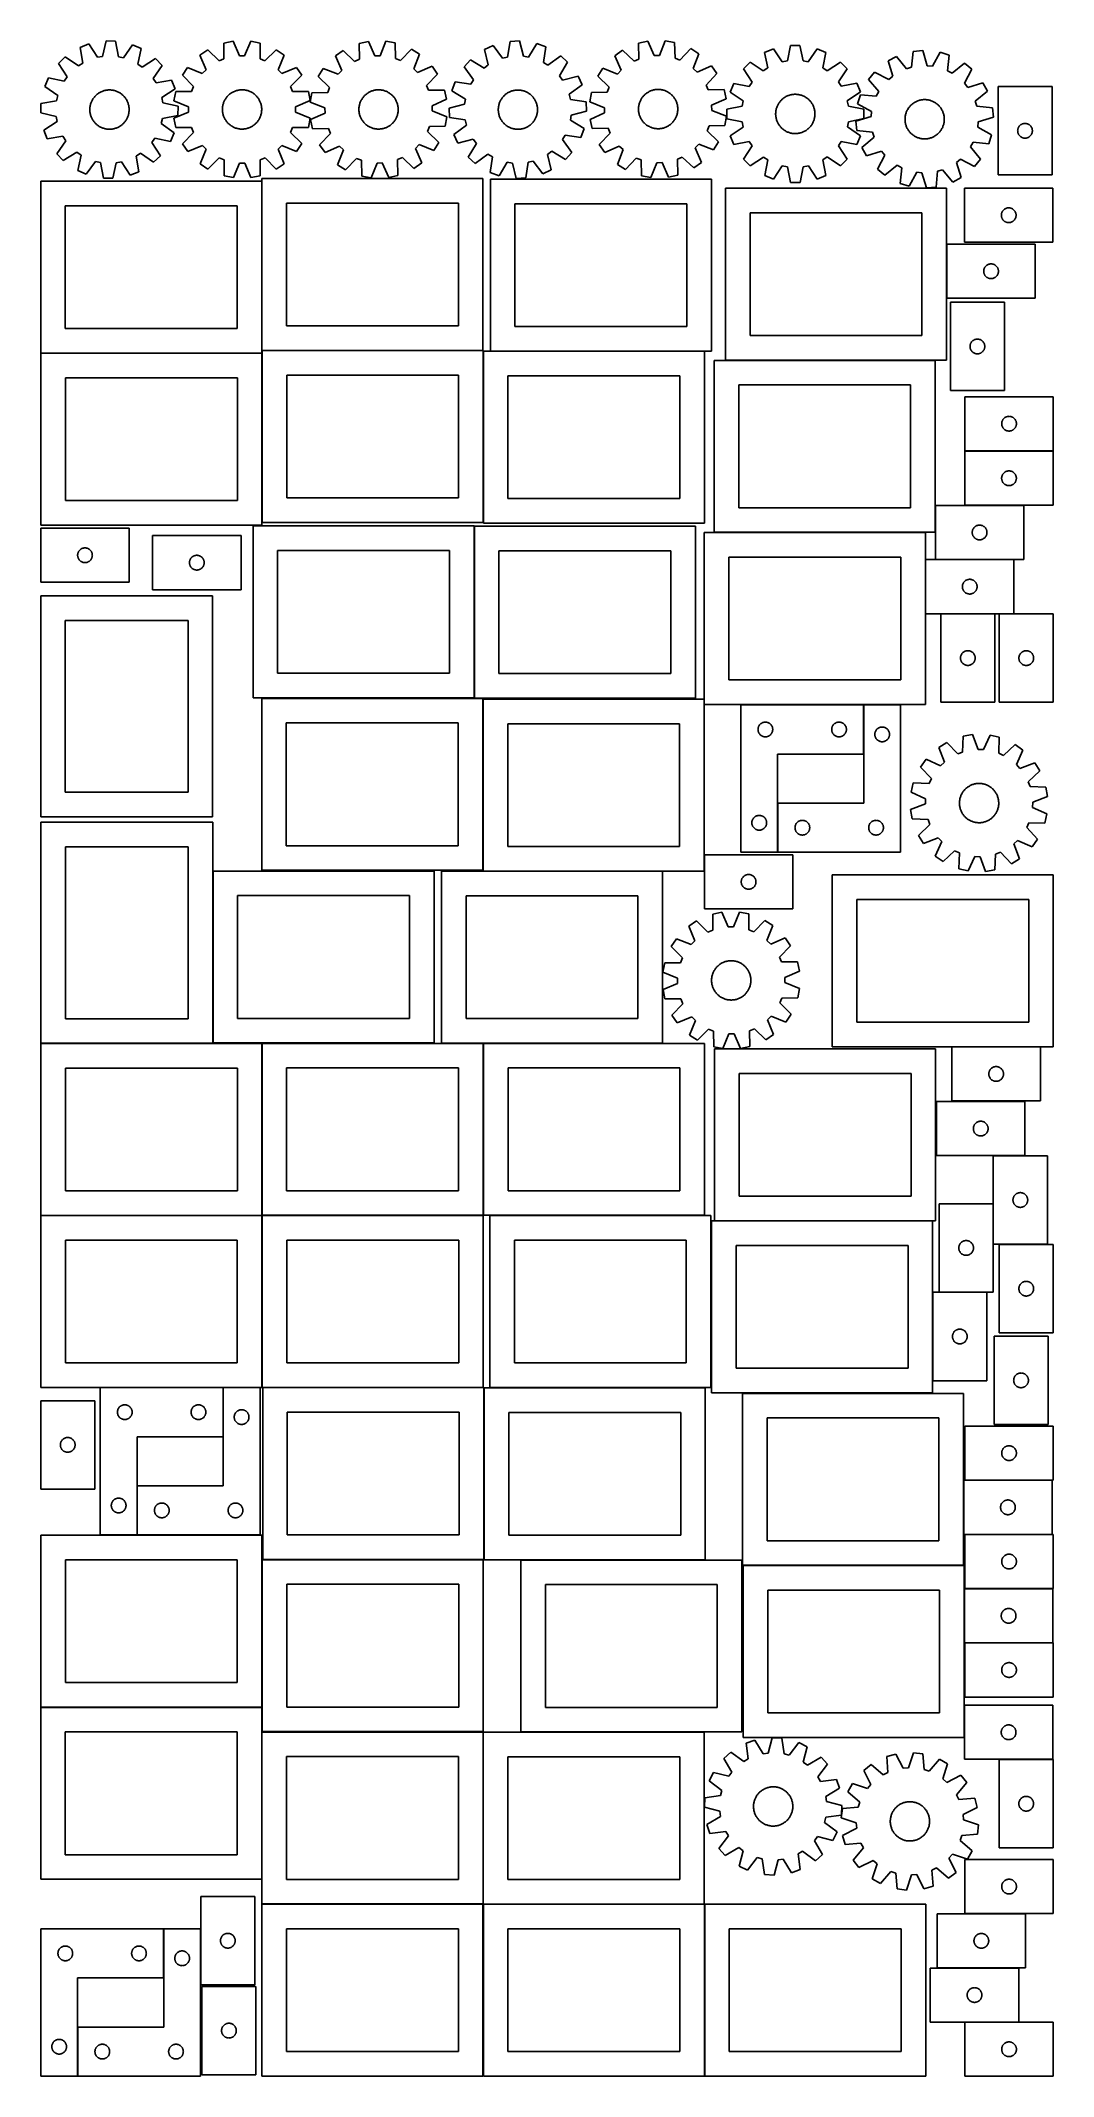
# Model space of a CAD drawing. Header units: millimetres. Extents: x 7 to 1243, y 7 to 2493.
import ezdxf

# ---------------------------------------------------------------- set-up
doc = ezdxf.new("R2010")
doc.units = ezdxf.units.MM
doc.layers.add('COMMON', color=5, linetype='CONTINUOUS', true_color=0x0000ff)
doc.layers.add('CUT', color=7, linetype='CONTINUOUS', true_color=0x000000)

msp = doc.modelspace()

# ---------------------------------------------------------------- linework, layer by layer
at = {"layer": 'COMMON'}
for p, q in [((1011.862964, 1621.959659), (1011.862964, 1681.959659)), ((906.862964, 1501.959659), (906.862964, 1561.959659)), ((229.343321, 847.886469), (229.343321, 787.886469)), ((124.343321, 727.886469), (124.343321, 667.886469)), ((156.675586, 126.671268), (156.675586, 186.671268)), ((51.675586, 6.671268), (51.675586, 66.671268))]:
    msp.add_line(p, q, dxfattribs=at)
at = {"layer": 'CUT'}
for p, q in [((65.35581, 2489.418734), (54.613983, 2485.211762)), ((75.862101, 2473.138063), (65.35581, 2489.418734)), ((86.405188, 2493.182415), (82.191547, 2474.269783)), ((97.939281, 2492.958432), (86.405188, 2493.182415)), ((101.415484, 2473.896469), (97.939281, 2492.958432)), ((118.826669, 2488.380372), (107.696222, 2472.519869)), ((129.397067, 2483.759532), (118.826669, 2488.380372)), ((230.434759, 2490.513619), (230.381378, 2471.137356)), ((241.747797, 2492.772079), (230.434759, 2490.513619)), ((249.236882, 2474.901544), (241.747797, 2492.772079)), ((263.131, 2492.786908), (255.666708, 2474.906003)), ((274.44716, 2490.54414), (263.131, 2492.786908)), ((274.527414, 2471.16797), (274.44716, 2490.54414)), ((406.820436, 2492.542089), (395.55484, 2490.057777)), ((395.55484, 2490.057777), (395.88907, 2470.684323)), ((414.665502, 2474.824941), (406.820436, 2492.542089)), ((428.199064, 2492.984662), (421.093953, 2474.958021)), ((439.557823, 2490.968711), (428.199064, 2492.984662)), ((440.02566, 2471.598023), (439.557823, 2490.968711)), ((559.14793, 2487.508715), (548.702074, 2482.612843)), ((570.689616, 2471.944914), (559.14793, 2487.508715)), ((579.908363, 2492.631805), (576.932178, 2473.485402)), ((591.432644, 2493.157545), (579.908363, 2492.631805)), ((596.139763, 2474.361655), (591.432644, 2493.157545)), ((612.573305, 2489.945989), (602.496658, 2473.395956)), ((623.421544, 2486.021557), (612.573305, 2489.945989)), ((748.16306, 2492.93965), (736.903445, 2490.428369)), ((736.903445, 2490.428369), (737.284065, 2471.055771)), ((756.050528, 2475.241338), (748.16306, 2492.93965)), ((769.540567, 2493.433414), (762.478642, 2475.38981)), ((780.904121, 2491.444667), (769.540567, 2493.433414)), ((781.41834, 2472.075155), (780.904121, 2491.444667)), ((922.477931, 2487.76918), (918.650933, 2468.774536)), ((934.014193, 2487.780507), (922.477931, 2487.76918)), ((937.878485, 2468.793415), (934.014193, 2487.780507)), ((36.607192, 2473.679326), (28.292977, 2465.68187)), ((28.292977, 2465.68187), (38.686733, 2449.329126)), ((52.544082, 2462.658529), (36.607192, 2473.679326)), ((57.958638, 2466.126278), (52.544082, 2462.658529)), ((54.613983, 2485.211762), (57.958638, 2466.126278)), ((82.191547, 2474.269783), (75.862101, 2473.138063)), ((107.696222, 2472.519869), (101.415484, 2473.896469)), ((125.313962, 2464.818289), (129.397067, 2483.759532)), ((130.589805, 2461.142942), (125.313962, 2464.818289)), ((146.942549, 2471.536699), (130.589805, 2461.142942)), ((143.919208, 2447.285593), (154.940004, 2463.222483)), ((154.940004, 2463.222483), (146.942549, 2471.536699)), ((210.68493, 2482.316922), (201.097321, 2475.901064)), ((201.097321, 2475.901064), (208.462978, 2457.979304)), ((224.4427, 2468.672649), (210.68493, 2482.316922)), ((230.381378, 2471.137356), (224.4427, 2468.672649)), ((255.666708, 2474.906003), (249.236882, 2474.901544)), ((280.469505, 2468.711501), (274.527414, 2471.16797)), ((294.208338, 2482.374842), (280.469505, 2468.711501)), ((303.804836, 2475.972289), (294.208338, 2482.374842)), ((296.464042, 2458.04033), (303.804836, 2475.972289)), ((375.972928, 2481.467646), (366.51558, 2474.861283)), ((366.51558, 2474.861283), (374.238268, 2457.09045)), ((390.000883, 2468.101312), (375.972928, 2481.467646)), ((395.88907, 2470.684323), (390.000883, 2468.101312)), ((421.093953, 2474.958021), (414.665502, 2474.824941)), ((446.015701, 2469.260911), (440.02566, 2471.598023)), ((459.478465, 2483.196348), (446.015701, 2469.260911)), ((469.201119, 2476.987043), (459.478465, 2483.196348)), ((462.220503, 2458.911828), (469.201119, 2476.987043)), ((484.631038, 2462.183017), (466.860205, 2454.460328)), ((491.237401, 2452.725668), (484.631038, 2462.183017)), ((531.482457, 2469.935052), (523.705314, 2461.4144)), ((548.101593, 2459.972786), (531.482457, 2469.935052)), ((553.279449, 2463.784937), (548.101593, 2459.972786)), ((548.702074, 2482.612843), (553.279449, 2463.784937)), ((576.932178, 2473.485402), (570.689616, 2471.944914)), ((602.496658, 2473.395956), (596.139763, 2474.361655)), ((620.577479, 2466.855084), (623.421544, 2486.021557)), ((626.080927, 2463.530216), (620.577479, 2466.855084)), ((641.723959, 2474.964287), (626.080927, 2463.530216)), ((640.282345, 2450.568007), (650.24461, 2467.187143)), ((650.24461, 2467.187143), (641.723959, 2474.964287)), ((717.342159, 2481.791374), (707.900656, 2475.162384)), ((707.900656, 2475.162384), (715.665875, 2457.410094)), ((731.40208, 2468.458668), (717.342159, 2481.791374)), ((737.284065, 2471.055771), (731.40208, 2468.458668)), ((762.478642, 2475.38981), (756.050528, 2475.241338)), ((787.41396, 2469.752393), (781.41834, 2472.075155)), ((800.843317, 2483.720027), (787.41396, 2469.752393)), ((810.580811, 2477.534021), (800.843317, 2483.720027)), ((803.643497, 2459.442142), (810.580811, 2477.534021)), ((826.046135, 2462.766984), (808.293845, 2455.001765)), ((832.675124, 2453.325481), (826.046135, 2462.766984)), ((873.088105, 2467.254406), (864.938745, 2459.089027)), ((889.246473, 2456.560971), (873.088105, 2467.254406)), ((901.509701, 2483.576933), (890.85592, 2479.151731)), ((890.85592, 2479.151731), (894.58917, 2460.13844)), ((912.345887, 2467.513947), (901.509701, 2483.576933)), ((918.650933, 2468.774536), (912.345887, 2467.513947)), ((944.185994, 2467.54521), (937.878485, 2468.793415)), ((954.990615, 2483.629444), (944.185994, 2467.54521)), ((965.653066, 2479.225173), (954.990615, 2483.629444)), ((961.957161, 2460.204586), (965.653066, 2479.225173)), ((983.44421, 2467.362761), (967.306872, 2456.637616)), ((991.609589, 2459.213402), (983.44421, 2467.362761)), ((1052.0057, 2474.132539), (1041.826244, 2468.704451)), ((1041.826244, 2468.704451), (1047.368553, 2450.137673)), ((1064.334709, 2459.184698), (1052.0057, 2474.132539)), ((1072.474287, 2480.319505), (1070.489515, 2461.045089)), ((1083.956118, 2481.438895), (1072.474287, 2480.319505)), ((1089.626346, 2462.910783), (1083.956118, 2481.438895)), ((1096.024586, 2462.274218), (1089.626346, 2462.910783)), ((1105.234276, 2479.321917), (1096.024586, 2462.274218)), ((1116.270476, 2475.962193), (1105.234276, 2479.321917)), ((1114.418683, 2456.674547), (1116.270476, 2475.962193)), ((1135.118798, 2465.863561), (1120.086283, 2453.637937)), ((1144.029207, 2458.536209), (1135.118798, 2465.863561)), ((16.070143, 2448.136388), (11.449303, 2437.56599)), ((11.449303, 2437.56599), (27.309807, 2426.435543)), ((35.011386, 2444.053284), (16.070143, 2448.136388)), ((38.686733, 2449.329126), (35.011386, 2444.053284)), ((147.386956, 2441.871038), (143.919208, 2447.285593)), ((166.47244, 2445.215692), (147.386956, 2441.871038)), ((170.679413, 2434.473865), (166.47244, 2445.215692)), ((185.987598, 2460.770371), (179.585044, 2451.173873)), ((179.585044, 2451.173873), (193.248386, 2437.43504)), ((203.919557, 2453.429577), (185.987598, 2460.770371)), ((193.248386, 2437.43504), (190.791917, 2431.492949)), ((208.462978, 2457.979304), (203.919557, 2453.429577)), ((301.013769, 2453.496909), (296.464042, 2458.04033)), ((318.93553, 2460.862566), (301.013769, 2453.496909)), ((311.707114, 2437.517187), (325.351387, 2451.274957)), ((314.171822, 2431.578509), (311.707114, 2437.517187)), ((325.351387, 2451.274957), (318.93553, 2460.862566)), ((351.711553, 2459.431364), (345.502248, 2449.70871)), ((345.502248, 2449.70871), (359.437685, 2436.245946)), ((369.786769, 2452.450748), (351.711553, 2459.431364)), ((374.238268, 2457.09045), (369.786769, 2452.450748)), ((466.860205, 2454.460328), (462.220503, 2458.911828)), ((477.871067, 2438.697713), (491.237401, 2452.725668)), ((480.454078, 2432.809526), (477.871067, 2438.697713)), ((512.648043, 2443.111986), (508.723611, 2432.263746)), ((531.814517, 2440.26792), (512.648043, 2443.111986)), ((523.705314, 2461.4144), (535.139385, 2445.771368)), ((535.139385, 2445.771368), (531.814517, 2440.26792)), ((644.094496, 2445.390151), (640.282345, 2450.568007)), ((662.922402, 2449.967526), (644.094496, 2445.390151)), ((652.254472, 2427.979984), (667.818274, 2439.52167)), ((667.818274, 2439.52167), (662.922402, 2449.967526)), ((693.133619, 2459.697061), (686.947613, 2449.959566)), ((686.947613, 2449.959566), (700.915247, 2436.53021)), ((711.225498, 2452.759746), (693.133619, 2459.697061)), ((715.665875, 2457.410094), (711.225498, 2452.759746)), ((808.293845, 2455.001765), (803.643497, 2459.442142)), ((819.342419, 2439.26556), (832.675124, 2453.325481)), ((821.939522, 2433.383575), (819.342419, 2439.26556)), ((853.076334, 2441.297883), (848.672062, 2430.635432)), ((872.09692, 2437.601977), (853.076334, 2441.297883)), ((864.938745, 2459.089027), (875.66389, 2442.951689)), ((875.66389, 2442.951689), (872.09692, 2437.601977)), ((894.58917, 2460.13844), (889.246473, 2456.560971)), ((967.306872, 2456.637616), (961.957161, 2460.204586)), ((980.916154, 2443.055033), (991.609589, 2459.213402)), ((984.493623, 2437.712337), (980.916154, 2443.055033)), ((1003.506915, 2441.445587), (984.493623, 2437.712337)), ((1007.932116, 2430.791805), (1003.506915, 2441.445587)), ((1025.283384, 2455.155451), (1017.956033, 2446.245042)), ((1017.956033, 2446.245042), (1030.181657, 2431.212526)), ((1042.394195, 2446.063554), (1025.283384, 2455.155451)), ((1047.368553, 2450.137673), (1042.394195, 2446.063554)), ((1070.489515, 2461.045089), (1064.334709, 2459.184698)), ((1120.086283, 2453.637937), (1114.418683, 2456.674547)), ((1134.937311, 2441.425399), (1144.029207, 2458.536209)), ((1139.01143, 2436.451041), (1134.937311, 2441.425399)), ((1157.578207, 2441.99335), (1139.01143, 2436.451041)), ((1163.006296, 2431.813894), (1157.578207, 2441.99335)), ((1241.968213, 2437.383121), (1175.968213, 2437.383121)), ((1175.968213, 2437.383121), (1175.968213, 2329.383121)), ((1241.968213, 2329.383121), (1241.968213, 2437.383121)), ((6.871243, 2416.678602), (6.64726, 2405.14451)), ((25.933206, 2420.154806), (6.871243, 2416.678602)), ((27.309807, 2426.435543), (25.933206, 2420.154806)), ((66.720015, 2412.176153), (66.857789, 2413.145541)), ((66.857789, 2413.145541), (67.034988, 2414.108503)), ((67.034988, 2414.108503), (67.251318, 2415.063436)), ((67.251318, 2415.063436), (67.506418, 2416.00875)), ((67.506418, 2416.00875), (67.799863, 2416.942873)), ((67.799863, 2416.942873), (68.131166, 2417.864249)), ((68.131166, 2417.864249), (68.499775, 2418.771345)), ((68.499775, 2418.771345), (68.905076, 2419.66265)), ((68.905076, 2419.66265), (69.346395, 2420.536683)), ((69.346395, 2420.536683), (69.822998, 2421.391987)), ((69.822998, 2421.391987), (70.33409, 2422.22714)), ((70.33409, 2422.22714), (70.878822, 2423.04075)), ((70.878822, 2423.04075), (71.456286, 2423.831465)), ((71.456286, 2423.831465), (72.065522, 2424.597968)), ((72.065522, 2424.597968), (72.705516, 2425.338983)), ((72.705516, 2425.338983), (73.375201, 2426.053277)), ((73.375201, 2426.053277), (74.073465, 2426.739661)), ((74.073465, 2426.739661), (74.799144, 2427.396993)), ((74.799144, 2427.396993), (75.551031, 2428.024178)), ((75.551031, 2428.024178), (76.327874, 2428.620173)), ((76.327874, 2428.620173), (77.128381, 2429.183985)), ((77.128381, 2429.183985), (77.951218, 2429.714677)), ((77.951218, 2429.714677), (78.795017, 2430.211365)), ((78.795017, 2430.211365), (79.658373, 2430.673222)), ((79.658373, 2430.673222), (80.539849, 2431.09948)), ((80.539849, 2431.09948), (81.437977, 2431.489428)), ((81.437977, 2431.489428), (82.351264, 2431.842419)), ((82.351264, 2431.842419), (83.278189, 2432.157865)), ((83.278189, 2432.157865), (84.217209, 2432.43524)), ((84.217209, 2432.43524), (85.166761, 2432.674082)), ((85.166761, 2432.674082), (86.125265, 2432.873996)), ((86.125265, 2432.873996), (87.091125, 2433.034646)), ((87.091125, 2433.034646), (88.062735, 2433.155767)), ((88.062735, 2433.155767), (89.038476, 2433.237157)), ((89.038476, 2433.237157), (90.016725, 2433.27868)), ((90.016725, 2433.27868), (90.995853, 2433.280267)), ((90.995853, 2433.280267), (91.974232, 2433.241915)), ((91.974232, 2433.241915), (92.950232, 2433.163688)), ((92.950232, 2433.163688), (93.922228, 2433.045717)), ((93.922228, 2433.045717), (94.888605, 2432.888198)), ((94.888605, 2432.888198), (95.847752, 2432.691393)), ((95.847752, 2432.691393), (96.798073, 2432.455629)), ((96.798073, 2432.455629), (97.737987, 2432.181299)), ((97.737987, 2432.181299), (98.665929, 2431.86886)), ((98.665929, 2431.86886), (99.580355, 2431.518831)), ((99.580355, 2431.518831), (100.479743, 2431.131796)), ((100.479743, 2431.131796), (101.362596, 2430.708397)), ((101.362596, 2430.708397), (102.227444, 2430.249341)), ((102.227444, 2430.249341), (103.072848, 2429.755391)), ((103.072848, 2429.755391), (103.897402, 2429.227369)), ((103.897402, 2429.227369), (104.699731, 2428.666154)), ((104.699731, 2428.666154), (105.478502, 2428.072681)), ((105.478502, 2428.072681), (106.232418, 2427.447936)), ((106.232418, 2427.447936), (106.960224, 2426.79296)), ((106.960224, 2426.79296), (107.660709, 2426.108843)), ((107.660709, 2426.108843), (108.332707, 2425.396723)), ((108.332707, 2425.396723), (108.975099, 2424.657786)), ((108.975099, 2424.657786), (109.586816, 2423.893262)), ((109.586816, 2423.893262), (110.16684, 2423.104423)), ((110.16684, 2423.104423), (110.714206, 2422.292582)), ((110.714206, 2422.292582), (111.228003, 2421.459091)), ((111.228003, 2421.459091), (111.707375, 2420.605336)), ((111.707375, 2420.605336), (112.151525, 2419.732738)), ((112.151525, 2419.732738), (112.559713, 2418.842751)), ((112.559713, 2418.842751), (112.93126, 2417.936855)), ((112.93126, 2417.936855), (113.265548, 2417.016558)), ((113.265548, 2417.016558), (113.56202, 2416.083391)), ((113.56202, 2416.083391), (113.820182, 2415.138909)), ((113.820182, 2415.138909), (114.039606, 2414.184682)), ((114.039606, 2414.184682), (114.219925, 2413.2223)), ((114.219925, 2413.2223), (114.360841, 2412.253363)), ((154.398741, 2423.967575), (170.679413, 2434.473865)), ((155.530462, 2417.638128), (154.398741, 2423.967575)), ((174.443094, 2413.424487), (155.530462, 2417.638128)), ((171.415747, 2431.412694), (169.172979, 2420.096535)), ((169.172979, 2420.096535), (187.053884, 2412.632243)), ((190.791917, 2431.492949), (171.415747, 2431.412694)), ((174.219111, 2401.890394), (174.443094, 2413.424487)), ((187.053884, 2412.632243), (187.058343, 2406.202416)), ((228.637834, 2412.057281), (228.763519, 2413.02831)), ((228.763519, 2413.02831), (228.928706, 2413.993405)), ((228.928706, 2413.993405), (229.13312, 2414.95096)), ((229.13312, 2414.95096), (229.376421, 2415.899379)), ((229.376421, 2415.899379), (229.658205, 2416.837085)), ((229.658205, 2416.837085), (229.978002, 2417.762518)), ((229.978002, 2417.762518), (230.33528, 2418.674136)), ((230.33528, 2418.674136), (230.729444, 2419.570423)), ((230.729444, 2419.570423), (231.159839, 2420.449886)), ((231.159839, 2420.449886), (231.625747, 2421.311062)), ((231.625747, 2421.311062), (232.126394, 2422.152518)), ((232.126394, 2422.152518), (232.660945, 2422.972853)), ((232.660945, 2422.972853), (233.228513, 2423.770702)), ((233.228513, 2423.770702), (233.828151, 2424.544736)), ((233.828151, 2424.544736), (234.458862, 2425.293668)), ((234.458862, 2425.293668), (235.119596, 2426.016251)), ((235.119596, 2426.016251), (235.809253, 2426.711282)), ((235.809253, 2426.711282), (236.526685, 2427.377604)), ((236.526685, 2427.377604), (237.270699, 2428.014109)), ((237.270699, 2428.014109), (238.040056, 2428.619737)), ((238.040056, 2428.619737), (238.833475, 2429.19348)), ((238.833475, 2429.19348), (239.649636, 2429.734383)), ((239.649636, 2429.734383), (240.487181, 2430.241546)), ((240.487181, 2430.241546), (241.344715, 2430.714125)), ((241.344715, 2430.714125), (242.220811, 2431.151333)), ((242.220811, 2431.151333), (243.114011, 2431.552442)), ((243.114011, 2431.552442), (244.022829, 2431.916785)), ((244.022829, 2431.916785), (244.945751, 2432.243755)), ((244.945751, 2432.243755), (245.881242, 2432.532809)), ((245.881242, 2432.532809), (246.827745, 2432.783464)), ((246.827745, 2432.783464), (247.783683, 2432.995305)), ((247.783683, 2432.995305), (248.747467, 2433.167978)), ((248.747467, 2433.167978), (249.717492, 2433.301195)), ((249.717492, 2433.301195), (250.692143, 2433.394736)), ((250.692143, 2433.394736), (251.669799, 2433.448445)), ((251.669799, 2433.448445), (252.648832, 2433.462232)), ((252.648832, 2433.462232), (253.627612, 2433.436073)), ((253.627612, 2433.436073), (254.604511, 2433.370014)), ((254.604511, 2433.370014), (255.577902, 2433.264163)), ((255.577902, 2433.264163), (256.546166, 2433.118697)), ((256.546166, 2433.118697), (257.507691, 2432.933858)), ((257.507691, 2432.933858), (258.460876, 2432.709953)), ((258.460876, 2432.709953), (259.404135, 2432.447356)), ((259.404135, 2432.447356), (260.335898, 2432.146503)), ((260.335898, 2432.146503), (261.254614, 2431.807895)), ((261.254614, 2431.807895), (262.158755, 2431.432096)), ((262.158755, 2431.432096), (263.046815, 2431.019731)), ((263.046815, 2431.019731), (263.917316, 2430.571486)), ((263.917316, 2430.571486), (264.768809, 2430.088108)), ((264.768809, 2430.088108), (265.599877, 2429.570401)), ((265.599877, 2429.570401), (266.409138, 2429.019227)), ((266.409138, 2429.019227), (267.195243, 2428.435503)), ((267.195243, 2428.435503), (267.956884, 2427.8202)), ((267.956884, 2427.8202), (268.692795, 2427.174344)), ((268.692795, 2427.174344), (269.401749, 2426.499008)), ((269.401749, 2426.499008), (270.082568, 2425.795316)), ((270.082568, 2425.795316), (270.734117, 2425.064441)), ((270.734117, 2425.064441), (271.355313, 2424.307598)), ((271.355313, 2424.307598), (271.945121, 2423.526048)), ((271.945121, 2423.526048), (272.50256, 2422.72109)), ((272.50256, 2422.72109), (273.026702, 2421.894065)), ((273.026702, 2421.894065), (273.516675, 2421.046349)), ((273.516675, 2421.046349), (273.971663, 2420.179354)), ((273.971663, 2420.179354), (274.390908, 2419.294521)), ((274.390908, 2419.294521), (274.773714, 2418.393325)), ((274.773714, 2418.393325), (275.119442, 2417.477264)), ((275.119442, 2417.477264), (275.427518, 2416.547865)), ((275.427518, 2416.547865), (275.697429, 2415.606672)), ((275.697429, 2415.606672), (275.928725, 2414.655253)), ((275.928725, 2414.655253), (276.121022, 2413.695192)), ((276.121022, 2413.695192), (276.273999, 2412.728087)), ((276.273999, 2412.728087), (276.387402, 2411.755547)), ((333.548085, 2431.525128), (314.171822, 2431.578509)), ((317.936009, 2412.723005), (335.806545, 2420.21209)), ((317.940468, 2406.293179), (317.936009, 2412.723005)), ((335.806545, 2420.21209), (333.548085, 2431.525128)), ((337.729885, 2429.788068), (335.713934, 2418.429309)), ((335.713934, 2418.429309), (353.740576, 2411.324198)), ((357.100573, 2430.255905), (337.729885, 2429.788068)), ((359.437685, 2436.245946), (357.100573, 2430.255905)), ((395.327706, 2411.581192), (395.433941, 2412.554541)), ((395.433941, 2412.554541), (395.57979, 2413.522748)), ((395.57979, 2413.522748), (395.765008, 2414.484199)), ((395.765008, 2414.484199), (395.989289, 2415.437296)), ((395.989289, 2415.437296), (396.252259, 2416.380451)), ((396.252259, 2416.380451), (396.553479, 2417.312096)), ((396.553479, 2417.312096), (396.89245, 2418.230678)), ((396.89245, 2418.230678), (397.268606, 2419.134671)), ((397.268606, 2419.134671), (397.681321, 2420.022568)), ((397.681321, 2420.022568), (398.129909, 2420.892891)), ((398.129909, 2420.892891), (398.613624, 2421.744194)), ((398.613624, 2421.744194), (399.131659, 2422.575058)), ((399.131659, 2422.575058), (399.683152, 2423.3841)), ((399.683152, 2423.3841), (400.267187, 2424.169975)), ((400.267187, 2424.169975), (400.88279, 2424.931374)), ((400.88279, 2424.931374), (401.528937, 2425.667029)), ((401.528937, 2425.667029), (402.204553, 2426.375717)), ((402.204553, 2426.375717), (402.908513, 2427.056258)), ((402.908513, 2427.056258), (403.639645, 2427.707518)), ((403.639645, 2427.707518), (404.396733, 2428.328415)), ((404.396733, 2428.328415), (405.178517, 2428.917915)), ((405.178517, 2428.917915), (405.983694, 2429.475036)), ((405.983694, 2429.475036), (406.810926, 2429.998852)), ((406.810926, 2429.998852), (407.658835, 2430.48849)), ((407.658835, 2430.48849), (408.52601, 2430.943135)), ((408.52601, 2430.943135), (409.411008, 2431.362032)), ((409.411008, 2431.362032), (410.312355, 2431.744482)), ((410.312355, 2431.744482), (411.228552, 2432.089849)), ((411.228552, 2432.089849), (412.158074, 2432.397558)), ((412.158074, 2432.397558), (413.099373, 2432.667097)), ((413.099373, 2432.667097), (414.050882, 2432.898018)), ((414.050882, 2432.898018), (415.011019, 2433.089935)), ((415.011019, 2433.089935), (415.978185, 2433.242531)), ((415.978185, 2433.242531), (416.95077, 2433.35555)), ((416.95077, 2433.35555), (417.927156, 2433.428805)), ((417.927156, 2433.428805), (418.905717, 2433.462173)), ((418.905717, 2433.462173), (419.884825, 2433.455599)), ((419.884825, 2433.455599), (420.862849, 2433.409095)), ((420.862849, 2433.409095), (421.838163, 2433.322737)), ((421.838163, 2433.322737), (422.809143, 2433.196669)), ((422.809143, 2433.196669), (423.774173, 2433.031101)), ((423.774173, 2433.031101), (424.731647, 2432.826309)), ((424.731647, 2432.826309), (425.67997, 2432.582633)), ((425.67997, 2432.582633), (426.617565, 2432.300479)), ((426.617565, 2432.300479), (427.542871, 2431.980317)), ((427.542871, 2431.980317), (428.454348, 2431.622679)), ((428.454348, 2431.622679), (429.350479, 2431.228161)), ((429.350479, 2431.228161), (430.229772, 2430.79742)), ((430.229772, 2430.79742), (431.090765, 2430.331172)), ((431.090765, 2430.331172), (431.932023, 2429.830193)), ((431.932023, 2429.830193), (432.752147, 2429.295317)), ((432.752147, 2429.295317), (433.549771, 2428.727435)), ((433.549771, 2428.727435), (434.323569, 2428.127491)), ((434.323569, 2428.127491), (435.072252, 2427.496485)), ((435.072252, 2427.496485), (435.794574, 2426.835466)), ((435.794574, 2426.835466), (436.489333, 2426.145534)), ((436.489333, 2426.145534), (437.155372, 2425.427839)), ((437.155372, 2425.427839), (437.791583, 2424.683574)), ((437.791583, 2424.683574), (438.396908, 2423.913978)), ((438.396908, 2423.913978), (438.970337, 2423.120332)), ((438.970337, 2423.120332), (439.510918, 2422.303958)), ((439.510918, 2422.303958), (440.01775, 2421.466213)), ((440.01775, 2421.466213), (440.48999, 2420.608493)), ((440.48999, 2420.608493), (440.926852, 2419.732224)), ((440.926852, 2419.732224), (441.327609, 2418.838865)), ((441.327609, 2418.838865), (441.691593, 2417.929904)), ((441.691593, 2417.929904), (442.018199, 2417.006853)), ((442.018199, 2417.006853), (442.306883, 2416.071248)), ((442.306883, 2416.071248), (442.557165, 2415.124647)), ((442.557165, 2415.124647), (442.768629, 2414.168624)), ((442.768629, 2414.168624), (442.940921, 2413.204772)), ((442.940921, 2413.204772), (443.073756, 2412.234695)), ((499.827532, 2433.143757), (480.454078, 2432.809526)), ((484.594696, 2414.033094), (502.311845, 2421.878161)), ((484.727776, 2407.604644), (484.594696, 2414.033094)), ((502.311845, 2421.878161), (499.827532, 2433.143757)), ((524.307945, 2415.830204), (505.512056, 2411.123085)), ((508.723611, 2432.263746), (525.273645, 2422.187099)), ((525.273645, 2422.187099), (524.307945, 2415.830204)), ((565.668181, 2412.102515), (565.80721, 2413.071724)), ((565.80721, 2413.071724), (565.985655, 2414.034456)), ((565.985655, 2414.034456), (566.203221, 2414.989108)), ((566.203221, 2414.989108), (566.459544, 2415.934091)), ((566.459544, 2415.934091), (566.754199, 2416.867833)), ((566.754199, 2416.867833), (567.086694, 2417.788779)), ((567.086694, 2417.788779), (567.456477, 2418.695397)), ((567.456477, 2418.695397), (567.862932, 2419.586177)), ((567.862932, 2419.586177), (568.305382, 2420.459638)), ((568.305382, 2420.459638), (568.783091, 2421.314324)), ((568.783091, 2421.314324), (569.295264, 2422.148814)), ((569.295264, 2422.148814), (569.841048, 2422.961719)), ((569.841048, 2422.961719), (570.419536, 2423.751686)), ((570.419536, 2423.751686), (571.029764, 2424.5174)), ((571.029764, 2424.5174), (571.670716, 2425.257586)), ((571.670716, 2425.257586), (572.341326, 2425.971012)), ((572.341326, 2425.971012), (573.040478, 2426.656492)), ((573.040478, 2426.656492), (573.767007, 2427.312883)), ((573.767007, 2427.312883), (574.519705, 2427.939095)), ((574.519705, 2427.939095), (575.297319, 2428.534083)), ((575.297319, 2428.534083), (576.098555, 2429.096859)), ((576.098555, 2429.096859), (576.922079, 2429.626485)), ((576.922079, 2429.626485), (577.76652, 2430.12208)), ((577.76652, 2430.12208), (578.630473, 2430.582819)), ((578.630473, 2430.582819), (579.512499, 2431.007936)), ((579.512499, 2431.007936), (580.411132, 2431.396721)), ((580.411132, 2431.396721), (581.324875, 2431.74853)), ((581.324875, 2431.74853), (582.252207, 2432.062775)), ((582.252207, 2432.062775), (583.191585, 2432.338934)), ((583.191585, 2432.338934), (584.141446, 2432.576548)), ((584.141446, 2432.576548), (585.100208, 2432.77522)), ((585.100208, 2432.77522), (586.066276, 2432.93462)), ((586.066276, 2432.93462), (587.038041, 2433.054483)), ((587.038041, 2433.054483), (588.013887, 2433.13461)), ((588.013887, 2433.13461), (588.992189, 2433.174866)), ((588.992189, 2433.174866), (589.971318, 2433.175185)), ((589.971318, 2433.175185), (590.949646, 2433.135567)), ((590.949646, 2433.135567), (591.925544, 2433.056077)), ((591.925544, 2433.056077), (592.897388, 2432.936848)), ((592.897388, 2432.936848), (593.863559, 2432.778078)), ((593.863559, 2432.778078), (594.82245, 2432.580031)), ((594.82245, 2432.580031), (595.772466, 2432.343037)), ((595.772466, 2432.343037), (596.712024, 2432.067491)), ((596.712024, 2432.067491), (597.639561, 2431.753851)), ((597.639561, 2431.753851), (598.553533, 2431.402639)), ((598.553533, 2431.402639), (599.452419, 2431.014439)), ((599.452419, 2431.014439), (600.334723, 2430.589898)), ((600.334723, 2430.589898), (601.198976, 2430.129723)), ((601.198976, 2430.129723), (602.043741, 2429.634679)), ((602.043741, 2429.634679), (602.86761, 2429.10559)), ((602.86761, 2429.10559), (603.669212, 2428.543337)), ((603.669212, 2428.543337), (604.447214, 2427.948856)), ((604.447214, 2427.948856), (605.200321, 2427.323136)), ((605.200321, 2427.323136), (605.927278, 2426.667218)), ((605.927278, 2426.667218), (606.626877, 2425.982195)), ((606.626877, 2425.982195), (607.297952, 2425.269206)), ((607.297952, 2425.269206), (607.939387, 2424.529438)), ((607.939387, 2424.529438), (608.550114, 2423.764123)), ((608.550114, 2423.764123), (609.129117, 2422.974534)), ((609.129117, 2422.974534), (609.675431, 2422.161985)), ((609.675431, 2422.161985), (610.188149, 2421.327829)), ((610.188149, 2421.327829), (610.666415, 2420.473454)), ((610.666415, 2420.473454), (611.109435, 2419.600283)), ((611.109435, 2419.600283), (611.516471, 2418.709767)), ((611.516471, 2418.709767), (611.886845, 2417.803391)), ((611.886845, 2417.803391), (612.219941, 2416.882662)), ((612.219941, 2416.882662), (612.515204, 2415.949112)), ((612.515204, 2415.949112), (612.772144, 2415.004297)), ((612.772144, 2415.004297), (612.990332, 2414.049787)), ((612.990332, 2414.049787), (613.169406, 2413.087172)), ((613.169406, 2413.087172), (613.309067, 2412.118053)), ((653.794961, 2421.737422), (652.254472, 2427.979984)), ((672.941364, 2418.761238), (653.794961, 2421.737422)), ((673.467103, 2407.236956), (672.941364, 2418.761238)), ((679.222973, 2430.02037), (677.234226, 2418.656816)), ((677.234226, 2418.656816), (695.27783, 2411.594891)), ((698.592485, 2430.534589), (679.222973, 2430.02037)), ((700.915247, 2436.53021), (698.592485, 2430.534589)), ((736.844463, 2411.707466), (736.938431, 2412.682076)), ((736.938431, 2412.682076), (737.072074, 2413.652043)), ((737.072074, 2413.652043), (737.245169, 2414.615751)), ((737.245169, 2414.615751), (737.457429, 2415.571596)), ((737.457429, 2415.571596), (737.708499, 2416.517989)), ((737.708499, 2416.517989), (737.997963, 2417.453353)), ((737.997963, 2417.453353), (738.325337, 2418.376132)), ((738.325337, 2418.376132), (738.690079, 2419.28479)), ((738.690079, 2419.28479), (739.091579, 2420.177814)), ((739.091579, 2420.177814), (739.529171, 2421.053719)), ((739.529171, 2421.053719), (740.002125, 2421.911045)), ((740.002125, 2421.911045), (740.509655, 2422.748368)), ((740.509655, 2422.748368), (741.050916, 2423.564292)), ((741.050916, 2423.564292), (741.625006, 2424.357459)), ((741.625006, 2424.357459), (742.230972, 2425.126551)), ((742.230972, 2425.126551), (742.867803, 2425.870286)), ((742.867803, 2425.870286), (743.534439, 2426.587426)), ((743.534439, 2426.587426), (744.229773, 2427.276778)), ((744.229773, 2427.276778), (744.952645, 2427.937196)), ((744.952645, 2427.937196), (745.701853, 2428.567578)), ((745.701853, 2428.567578), (746.47615, 2429.166877)), ((746.47615, 2429.166877), (747.274248, 2429.734095)), ((747.274248, 2429.734095), (748.094817, 2430.268287)), ((748.094817, 2430.268287), (748.936492, 2430.768565)), ((748.936492, 2430.768565), (749.797872, 2431.234096)), ((749.797872, 2431.234096), (750.677524, 2431.664105)), ((750.677524, 2431.664105), (751.573984, 2432.057876)), ((751.573984, 2432.057876), (752.485758, 2432.414754)), ((752.485758, 2432.414754), (753.411331, 2432.734145)), ((753.411331, 2432.734145), (754.349161, 2433.015518)), ((754.349161, 2433.015518), (755.297687, 2433.258404)), ((755.297687, 2433.258404), (756.25533, 2433.462399)), ((756.25533, 2433.462399), (757.220498, 2433.627163)), ((757.220498, 2433.627163), (758.191582, 2433.752422)), ((758.191582, 2433.752422), (759.166968, 2433.837967)), ((759.166968, 2433.837967), (760.145031, 2433.883657)), ((760.145031, 2433.883657), (761.124144, 2433.889415)), ((761.124144, 2433.889415), (762.102677, 2433.855232)), ((762.102677, 2433.855232), (763.079001, 2433.781164)), ((763.079001, 2433.781164), (764.051492, 2433.667334)), ((764.051492, 2433.667334), (765.01853, 2433.513933)), ((765.01853, 2433.513933), (765.978507, 2433.321216)), ((765.978507, 2433.321216), (766.929824, 2433.089503)), ((766.929824, 2433.089503), (767.870898, 2432.81918)), ((767.870898, 2432.81918), (768.800163, 2432.510696)), ((768.800163, 2432.510696), (769.716072, 2432.164566)), ((769.716072, 2432.164566), (770.6171, 2431.781366)), ((770.6171, 2431.781366), (771.501749, 2431.361732)), ((771.501749, 2431.361732), (772.368545, 2430.906365)), ((772.368545, 2430.906365), (773.216046, 2430.41602)), ((773.216046, 2430.41602), (774.042841, 2429.891516)), ((774.042841, 2429.891516), (774.847554, 2429.333724)), ((774.847554, 2429.333724), (775.628846, 2428.743573)), ((775.628846, 2428.743573), (776.385417, 2428.122046)), ((776.385417, 2428.122046), (777.116006, 2427.470177)), ((777.116006, 2427.470177), (777.819399, 2426.78905)), ((777.819399, 2426.78905), (778.494424, 2426.079799)), ((778.494424, 2426.079799), (779.139959, 2425.343606)), ((779.139959, 2425.343606), (779.754927, 2424.581695)), ((779.754927, 2424.581695), (780.338307, 2423.795334)), ((780.338307, 2423.795334), (780.889126, 2422.985832)), ((780.889126, 2422.985832), (781.406469, 2422.154537)), ((781.406469, 2422.154537), (781.889474, 2421.302832)), ((781.889474, 2421.302832), (782.337337, 2420.432135)), ((782.337337, 2420.432135), (782.749313, 2419.543894)), ((782.749313, 2419.543894), (783.124716, 2418.639589)), ((783.124716, 2418.639589), (783.462921, 2417.720724)), ((783.462921, 2417.720724), (783.763366, 2416.788829)), ((783.763366, 2416.788829), (784.025549, 2415.845455)), ((784.025549, 2415.845455), (784.249036, 2414.892172)), ((784.249036, 2414.892172), (784.433454, 2413.930566)), ((784.433454, 2413.930566), (784.578495, 2412.962239)), ((784.578495, 2412.962239), (784.68392, 2411.988801)), ((841.31212, 2433.764195), (821.939522, 2433.383575)), ((826.125089, 2414.617112), (843.823401, 2422.50458)), ((826.273561, 2408.188998), (826.125089, 2414.617112)), ((843.823401, 2422.50458), (841.31212, 2433.764195)), ((863.508092, 2413.523302), (844.521, 2409.65901)), ((848.672062, 2430.635432), (864.756296, 2419.830811)), ((864.756296, 2419.830811), (863.508092, 2413.523302)), ((905.702872, 2411.978658), (906.048234, 2412.894857)), ((906.048234, 2412.894857), (906.430679, 2413.796206)), ((906.430679, 2413.796206), (906.84957, 2414.681207)), ((906.84957, 2414.681207), (907.304211, 2415.548384)), ((907.304211, 2415.548384), (907.793844, 2416.396296)), ((907.793844, 2416.396296), (908.317655, 2417.223531)), ((908.317655, 2417.223531), (908.874771, 2418.028712)), ((908.874771, 2418.028712), (909.464267, 2418.810498)), ((909.464267, 2418.810498), (910.085159, 2419.56759)), ((910.085159, 2419.56759), (910.736416, 2420.298726)), ((910.736416, 2420.298726), (911.416953, 2421.002689)), ((911.416953, 2421.002689), (912.125637, 2421.678309)), ((912.125637, 2421.678309), (912.861289, 2422.324461)), ((912.861289, 2422.324461), (913.622684, 2422.940068)), ((913.622684, 2422.940068), (914.408555, 2423.524107)), ((914.408555, 2423.524107), (915.217595, 2424.075605)), ((915.217595, 2424.075605), (916.048456, 2424.593645)), ((916.048456, 2424.593645), (916.899755, 2425.077364)), ((916.899755, 2425.077364), (917.770077, 2425.525957)), ((917.770077, 2425.525957), (918.657972, 2425.938677)), ((918.657972, 2425.938677), (919.561962, 2426.314838)), ((919.561962, 2426.314838), (920.480542, 2426.653814)), ((920.480542, 2426.653814), (921.412185, 2426.95504)), ((921.412185, 2426.95504), (922.355339, 2427.218015)), ((922.355339, 2427.218015), (923.308434, 2427.442301)), ((923.308434, 2427.442301), (924.269885, 2427.627525)), ((924.269885, 2427.627525), (925.23809, 2427.773379)), ((925.23809, 2427.773379), (926.211439, 2427.879619)), ((926.211439, 2427.879619), (927.188312, 2427.94607)), ((927.188312, 2427.94607), (928.167081, 2427.97262)), ((928.167081, 2427.97262), (929.14612, 2427.959225)), ((929.14612, 2427.959225), (930.123797, 2427.905908)), ((930.123797, 2427.905908), (931.098485, 2427.812757)), ((931.098485, 2427.812757), (932.068563, 2427.679928)), ((932.068563, 2427.679928), (933.032416, 2427.507641)), ((933.032416, 2427.507641), (933.98844, 2427.296183)), ((933.98844, 2427.296183), (934.935042, 2427.045906)), ((934.935042, 2427.045906), (935.870649, 2426.757227)), ((935.870649, 2426.757227), (936.793702, 2426.430626)), ((936.793702, 2426.430626), (937.702665, 2426.066647)), ((937.702665, 2426.066647), (938.596026, 2425.665896)), ((938.596026, 2425.665896), (939.472297, 2425.229039)), ((939.472297, 2425.229039), (940.330021, 2424.756804)), ((940.330021, 2424.756804), (941.167768, 2424.249976)), ((941.167768, 2424.249976), (941.984146, 2423.7094)), ((941.984146, 2423.7094), (942.777795, 2423.135975)), ((942.777795, 2423.135975), (943.547394, 2422.530655)), ((943.547394, 2422.530655), (944.291662, 2421.894448)), ((944.291662, 2421.894448), (945.009362, 2421.228412)), ((945.009362, 2421.228412), (945.699297, 2420.533657)), ((945.699297, 2420.533657), (946.36032, 2419.811339)), ((946.36032, 2419.811339), (946.991331, 2419.06266)), ((946.991331, 2419.06266), (947.591279, 2418.288866)), ((947.591279, 2418.288866), (948.159165, 2417.491244)), ((948.159165, 2417.491244), (948.694046, 2416.671123)), ((948.694046, 2416.671123), (949.195029, 2415.829868)), ((949.195029, 2415.829868), (949.661282, 2414.968878)), ((949.661282, 2414.968878), (950.092029, 2414.089587)), ((950.092029, 2414.089587), (950.486552, 2413.193458)), ((950.486552, 2413.193458), (950.844194, 2412.281983)), ((991.86913, 2419.95562), (1007.932116, 2430.791805)), ((993.129719, 2413.650574), (991.86913, 2419.95562)), ((1012.124363, 2409.823575), (993.129719, 2413.650574)), ((1007.857401, 2427.39672), (1004.497677, 2416.360519)), ((1004.497677, 2416.360519), (1021.545375, 2407.150829)), ((1027.145047, 2425.544926), (1007.857401, 2427.39672)), ((1030.181657, 2431.212526), (1027.145047, 2425.544926)), ((1067.267939, 2412.033201), (1067.87771, 2412.799279)), ((1067.87771, 2412.799279), (1068.51822, 2413.539847)), ((1068.51822, 2413.539847), (1069.188404, 2414.253674)), ((1069.188404, 2414.253674), (1069.887147, 2414.93957)), ((1069.887147, 2414.93957), (1070.613284, 2415.596395)), ((1070.613284, 2415.596395), (1071.365609, 2416.223056)), ((1071.365609, 2416.223056), (1072.142867, 2416.818508)), ((1072.142867, 2416.818508), (1072.943767, 2417.381762)), ((1072.943767, 2417.381762), (1073.766975, 2417.91188)), ((1073.766975, 2417.91188), (1074.61112, 2418.407979)), ((1074.61112, 2418.407979), (1075.474798, 2418.869233)), ((1075.474798, 2418.869233), (1076.356571, 2419.294876)), ((1076.356571, 2419.294876), (1077.254971, 2419.684198)), ((1077.254971, 2419.684198), (1078.168504, 2420.036551)), ((1078.168504, 2420.036551), (1079.095648, 2420.35135)), ((1079.095648, 2420.35135), (1080.034862, 2420.628069)), ((1080.034862, 2420.628069), (1080.98458, 2420.86625)), ((1080.98458, 2420.86625), (1081.943223, 2421.065494)), ((1081.943223, 2421.065494), (1082.909196, 2421.225471)), ((1082.909196, 2421.225471), (1083.880889, 2421.345914)), ((1083.880889, 2421.345914), (1084.856687, 2421.426623)), ((1084.856687, 2421.426623), (1085.834965, 2421.467463)), ((1085.834965, 2421.467463), (1086.814094, 2421.468366)), ((1086.814094, 2421.468366), (1087.792446, 2421.429332)), ((1087.792446, 2421.429332), (1088.768391, 2421.350425)), ((1088.768391, 2421.350425), (1089.740305, 2421.231775)), ((1089.740305, 2421.231775), (1090.706571, 2421.073582)), ((1090.706571, 2421.073582), (1091.66558, 2420.876107)), ((1091.66558, 2420.876107), (1092.615737, 2420.639681)), ((1092.615737, 2420.639681), (1093.555459, 2420.364695)), ((1093.555459, 2420.364695), (1094.483183, 2420.051608)), ((1094.483183, 2420.051608), (1095.397365, 2419.700942)), ((1095.397365, 2419.700942), (1096.296483, 2419.313279)), ((1096.296483, 2419.313279), (1097.17904, 2418.889265)), ((1097.17904, 2418.889265), (1098.043568, 2418.429605)), ((1098.043568, 2418.429605), (1098.888627, 2417.935065)), ((1098.888627, 2417.935065), (1099.712812, 2417.406468)), ((1099.712812, 2417.406468), (1100.51475, 2416.844694)), ((1100.51475, 2416.844694), (1101.293106, 2416.250677)), ((1101.293106, 2416.250677), (1102.046586, 2415.625406)), ((1102.046586, 2415.625406), (1102.773935, 2414.969922)), ((1102.773935, 2414.969922), (1103.473942, 2414.285317)), ((1103.473942, 2414.285317), (1104.145443, 2413.572728)), ((1104.145443, 2413.572728), (1104.787319, 2412.833343)), ((1104.787319, 2412.833343), (1105.398503, 2412.068393)), ((1148.058455, 2419.484884), (1163.006296, 2431.813894)), ((1149.918846, 2413.330079), (1148.058455, 2419.484884)), ((1169.193261, 2411.345307), (1149.918846, 2413.330079)), ((6.64726, 2405.14451), (25.559892, 2400.930869)), ((26.691613, 2394.601422), (10.410941, 2384.095132)), ((25.559892, 2400.930869), (26.691613, 2394.601422)), ((66.545208, 2409.245602), (66.563595, 2410.22456)), ((66.566768, 2408.26671), (66.545208, 2409.245602)), ((66.563595, 2410.22456), (66.621896, 2411.201952)), ((66.628237, 2407.289512), (66.566768, 2408.26671)), ((66.621896, 2411.201952), (66.720015, 2412.176153)), ((66.729513, 2406.315634), (66.628237, 2407.289512)), ((66.870428, 2405.346697), (66.729513, 2406.315634)), ((67.050748, 2404.384315), (66.870428, 2405.346697)), ((67.270171, 2403.430088), (67.050748, 2404.384315)), ((67.528334, 2402.485605), (67.270171, 2403.430088)), ((67.824806, 2401.552439), (67.528334, 2402.485605)), ((68.159094, 2400.632142), (67.824806, 2401.552439)), ((68.530641, 2399.726246), (68.159094, 2400.632142)), ((68.938829, 2398.836258), (68.530641, 2399.726246)), ((69.382979, 2397.963661), (68.938829, 2398.836258)), ((69.862351, 2397.109906), (69.382979, 2397.963661)), ((70.376147, 2396.276414), (69.862351, 2397.109906)), ((70.923513, 2395.464574), (70.376147, 2396.276414)), ((71.503538, 2394.675735), (70.923513, 2395.464574)), ((72.115255, 2393.91121), (71.503538, 2394.675735)), ((72.757647, 2393.172274), (72.115255, 2393.91121)), ((73.429645, 2392.460154), (72.757647, 2393.172274)), ((74.13013, 2391.776037), (73.429645, 2392.460154)), ((74.857936, 2391.121061), (74.13013, 2391.776037)), ((75.611851, 2390.496316), (74.857936, 2391.121061)), ((76.390622, 2389.902842), (75.611851, 2390.496316)), ((77.192952, 2389.341628), (76.390622, 2389.902842)), ((78.017505, 2388.813606), (77.192952, 2389.341628)), ((78.86291, 2388.319656), (78.017505, 2388.813606)), ((79.727758, 2387.860599), (78.86291, 2388.319656)), ((80.610611, 2387.437201), (79.727758, 2387.860599)), ((81.509999, 2387.050166), (80.610611, 2387.437201)), ((100.550505, 2387.469517), (99.652376, 2387.079568)), ((101.431981, 2387.895775), (100.550505, 2387.469517)), ((102.295337, 2388.357632), (101.431981, 2387.895775)), ((103.139136, 2388.85432), (102.295337, 2388.357632)), ((103.961973, 2389.385011), (103.139136, 2388.85432)), ((104.762479, 2389.948824), (103.961973, 2389.385011)), ((105.539323, 2390.544819), (104.762479, 2389.948824)), ((106.29121, 2391.172004), (105.539323, 2390.544819)), ((107.016889, 2391.829335), (106.29121, 2391.172004)), ((107.715152, 2392.51572), (107.016889, 2391.829335)), ((108.384838, 2393.230014), (107.715152, 2392.51572)), ((109.024832, 2393.971029), (108.384838, 2393.230014)), ((109.634068, 2394.737532), (109.024832, 2393.971029)), ((110.211532, 2395.528246), (109.634068, 2394.737532)), ((110.756264, 2396.341857), (110.211532, 2395.528246)), ((111.267356, 2397.17701), (110.756264, 2396.341857)), ((111.743959, 2398.032314), (111.267356, 2397.17701)), ((112.185278, 2398.906346), (111.743959, 2398.032314)), ((112.590579, 2399.797652), (112.185278, 2398.906346)), ((112.959188, 2400.704748), (112.590579, 2399.797652)), ((113.290491, 2401.626124), (112.959188, 2400.704748)), ((113.583936, 2402.560246), (113.290491, 2401.626124)), ((113.839036, 2403.505561), (113.583936, 2402.560246)), ((114.055366, 2404.460493), (113.839036, 2403.505561)), ((114.232565, 2405.423455), (114.055366, 2404.460493)), ((114.370339, 2406.392844), (114.232565, 2405.423455)), ((114.360841, 2412.253363), (114.462117, 2411.279485)), ((114.468458, 2407.367045), (114.370339, 2406.392844)), ((114.462117, 2411.279485), (114.523586, 2410.302287)), ((114.526759, 2408.344437), (114.468458, 2407.367045)), ((114.523586, 2410.302287), (114.545145, 2409.323394)), ((114.545145, 2409.323394), (114.526759, 2408.344437)), ((153.780547, 2392.133454), (155.157148, 2398.414191)), ((169.64105, 2381.003006), (153.780547, 2392.133454)), ((155.157148, 2398.414191), (174.219111, 2401.890394)), ((187.058343, 2406.202416), (169.187808, 2398.713331)), ((169.187808, 2398.713331), (171.446268, 2387.400293)), ((228.499555, 2409.124779), (228.505743, 2410.10389)), ((228.53331, 2408.146232), (228.499555, 2409.124779)), ((228.505743, 2410.10389), (228.551861, 2411.081933)), ((228.60695, 2407.169875), (228.53331, 2408.146232)), ((228.551861, 2411.081933), (228.637834, 2412.057281)), ((228.720353, 2406.197334), (228.60695, 2407.169875)), ((228.87333, 2405.230229), (228.720353, 2406.197334)), ((229.065627, 2404.270168), (228.87333, 2405.230229)), ((229.296923, 2403.318749), (229.065627, 2404.270168)), ((229.566834, 2402.377557), (229.296923, 2403.318749)), ((229.87491, 2401.448157), (229.566834, 2402.377557)), ((230.220639, 2400.532096), (229.87491, 2401.448157)), ((230.603444, 2399.6309), (230.220639, 2400.532096)), ((231.02269, 2398.746068), (230.603444, 2399.6309)), ((231.477678, 2397.879072), (231.02269, 2398.746068)), ((231.96765, 2397.031356), (231.477678, 2397.879072)), ((232.491792, 2396.204331), (231.96765, 2397.031356)), ((233.049232, 2395.399374), (232.491792, 2396.204331)), ((233.63904, 2394.617823), (233.049232, 2395.399374)), ((234.260235, 2393.86098), (233.63904, 2394.617823)), ((234.911785, 2393.130105), (234.260235, 2393.86098)), ((235.592603, 2392.426414), (234.911785, 2393.130105)), ((236.301558, 2391.751078), (235.592603, 2392.426414)), ((237.037468, 2391.105221), (236.301558, 2391.751078)), ((237.79911, 2390.489919), (237.037468, 2391.105221)), ((238.585215, 2389.906194), (237.79911, 2390.489919)), ((239.394475, 2389.35502), (238.585215, 2389.906194)), ((240.225543, 2388.837313), (239.394475, 2389.35502)), ((241.077037, 2388.353935), (240.225543, 2388.837313)), ((241.947538, 2387.90569), (241.077037, 2388.353935)), ((242.835597, 2387.493325), (241.947538, 2387.90569)), ((243.739738, 2387.117526), (242.835597, 2387.493325)), ((262.773541, 2387.774089), (261.880341, 2387.37298)), ((263.649638, 2388.211296), (262.773541, 2387.774089)), ((264.507172, 2388.683875), (263.649638, 2388.211296)), ((265.344716, 2389.191038), (264.507172, 2388.683875)), ((266.160877, 2389.731941), (265.344716, 2389.191038)), ((266.954297, 2390.305684), (266.160877, 2389.731941)), ((267.723653, 2390.911312), (266.954297, 2390.305684)), ((268.467667, 2391.547817), (267.723653, 2390.911312)), ((269.1851, 2392.21414), (268.467667, 2391.547817)), ((269.874757, 2392.909171), (269.1851, 2392.21414)), ((270.535491, 2393.631753), (269.874757, 2392.909171)), ((271.166202, 2394.380685), (270.535491, 2393.631753)), ((271.76584, 2395.15472), (271.166202, 2394.380685)), ((272.333407, 2395.952568), (271.76584, 2395.15472)), ((272.867959, 2396.772903), (272.333407, 2395.952568)), ((273.368606, 2397.614359), (272.867959, 2396.772903)), ((273.834514, 2398.475536), (273.368606, 2397.614359)), ((274.264908, 2399.354999), (273.834514, 2398.475536)), ((274.659073, 2400.251286), (274.264908, 2399.354999)), ((275.01635, 2401.162904), (274.659073, 2400.251286)), ((275.336147, 2402.088336), (275.01635, 2401.162904)), ((275.617931, 2403.026042), (275.336147, 2402.088336)), ((275.861233, 2403.974462), (275.617931, 2403.026042)), ((276.065647, 2404.932016), (275.861233, 2403.974462)), ((276.230834, 2405.897111), (276.065647, 2404.932016)), ((276.356518, 2406.868141), (276.230834, 2405.897111)), ((276.442491, 2407.843489), (276.356518, 2406.868141)), ((276.387402, 2411.755547), (276.461042, 2410.77919)), ((276.48861, 2408.821532), (276.442491, 2407.843489)), ((276.461042, 2410.77919), (276.494797, 2409.800642)), ((276.494797, 2409.800642), (276.48861, 2408.821532)), ((311.745967, 2381.490381), (314.202436, 2387.432473)), ((314.202436, 2387.432473), (333.578606, 2387.512727)), ((335.821373, 2398.828887), (317.940468, 2406.293179)), ((333.578606, 2387.512727), (335.821373, 2398.828887)), ((353.873655, 2404.895747), (336.156507, 2397.050681)), ((336.156507, 2397.050681), (338.64082, 2385.785084)), ((353.740576, 2411.324198), (353.873655, 2404.895747)), ((395.234717, 2409.625549), (395.261261, 2410.604319)), ((395.248117, 2408.646511), (395.234717, 2409.625549)), ((395.301439, 2407.668834), (395.248117, 2408.646511)), ((395.261261, 2410.604319), (395.327706, 2411.581192)), ((395.394596, 2406.694146), (395.301439, 2407.668834)), ((395.527431, 2405.724069), (395.394596, 2406.694146)), ((395.699723, 2404.760217), (395.527431, 2405.724069)), ((395.911186, 2403.804195), (395.699723, 2404.760217)), ((396.161468, 2402.857593), (395.911186, 2403.804195)), ((396.450152, 2401.921988), (396.161468, 2402.857593)), ((396.776758, 2400.998937), (396.450152, 2401.921988)), ((397.140743, 2400.089976), (396.776758, 2400.998937)), ((397.541499, 2399.196617), (397.140743, 2400.089976)), ((397.978361, 2398.320349), (397.541499, 2399.196617)), ((398.450601, 2397.462628), (397.978361, 2398.320349)), ((398.957433, 2396.624883), (398.450601, 2397.462628)), ((399.498014, 2395.808509), (398.957433, 2396.624883)), ((400.071444, 2395.014863), (399.498014, 2395.808509)), ((400.676768, 2394.245267), (400.071444, 2395.014863)), ((401.312979, 2393.501002), (400.676768, 2394.245267)), ((401.979019, 2392.783307), (401.312979, 2393.501002)), ((402.673778, 2392.093375), (401.979019, 2392.783307)), ((403.3961, 2391.432356), (402.673778, 2392.093375)), ((404.144782, 2390.80135), (403.3961, 2391.432356)), ((404.91858, 2390.201406), (404.144782, 2390.80135)), ((405.716205, 2389.633524), (404.91858, 2390.201406)), ((406.536328, 2389.098649), (405.716205, 2389.633524)), ((407.377587, 2388.59767), (406.536328, 2389.098649)), ((408.238579, 2388.131422), (407.377587, 2388.59767)), ((409.117872, 2387.70068), (408.238579, 2388.131422)), ((410.014003, 2387.306162), (409.117872, 2387.70068)), ((429.057344, 2387.56681), (428.155996, 2387.18436)), ((429.942341, 2387.985706), (429.057344, 2387.56681)), ((430.809516, 2388.440351), (429.942341, 2387.985706)), ((431.657426, 2388.929989), (430.809516, 2388.440351)), ((432.484657, 2389.453805), (431.657426, 2388.929989)), ((433.289835, 2390.010926), (432.484657, 2389.453805)), ((434.071618, 2390.600426), (433.289835, 2390.010926)), ((434.828706, 2391.221323), (434.071618, 2390.600426)), ((435.559839, 2391.872584), (434.828706, 2391.221323)), ((436.263799, 2392.553124), (435.559839, 2391.872584)), ((436.939414, 2393.261812), (436.263799, 2392.553124)), ((437.585562, 2393.997468), (436.939414, 2393.261812)), ((438.201165, 2394.758866), (437.585562, 2393.997468)), ((438.785199, 2395.544741), (438.201165, 2394.758866)), ((439.336693, 2396.353784), (438.785199, 2395.544741)), ((439.854728, 2397.184647), (439.336693, 2396.353784)), ((440.338442, 2398.03595), (439.854728, 2397.184647)), ((440.78703, 2398.906274), (440.338442, 2398.03595)), ((441.199746, 2399.794171), (440.78703, 2398.906274)), ((441.575902, 2400.698163), (441.199746, 2399.794171)), ((441.914872, 2401.616746), (441.575902, 2400.698163)), ((442.216093, 2402.54839), (441.914872, 2401.616746)), ((442.479063, 2403.491545), (442.216093, 2402.54839)), ((442.703343, 2404.444642), (442.479063, 2403.491545)), ((442.888562, 2405.406094), (442.703343, 2404.444642)), ((443.03441, 2406.3743), (442.888562, 2405.406094)), ((443.140645, 2407.34765), (443.03441, 2406.3743)), ((443.073756, 2412.234695), (443.166912, 2411.260007)), ((443.20709, 2408.324522), (443.140645, 2407.34765)), ((443.166912, 2411.260007), (443.220235, 2410.28233)), ((443.233635, 2409.303292), (443.20709, 2408.324522)), ((443.220235, 2410.28233), (443.233635, 2409.303292)), ((479.030666, 2382.682895), (481.367778, 2388.672936)), ((481.367778, 2388.672936), (500.738466, 2389.140774)), ((502.754418, 2400.499533), (484.727776, 2407.604644)), ((500.738466, 2389.140774), (502.754418, 2400.499533)), ((505.512056, 2411.123085), (506.037796, 2399.598804)), ((506.037796, 2399.598804), (525.184198, 2396.622619)), ((526.724687, 2390.380057), (511.160886, 2378.838371)), ((525.184198, 2396.622619), (526.724687, 2390.380057)), ((565.489581, 2409.172193), (565.509235, 2410.151125)), ((565.509873, 2408.193273), (565.489581, 2409.172193)), ((565.509235, 2410.151125), (565.568801, 2411.128442)), ((565.570077, 2407.215996), (565.509873, 2408.193273)), ((565.568801, 2411.128442), (565.668181, 2412.102515)), ((565.670093, 2406.241988), (565.570077, 2407.215996)), ((565.809753, 2405.27287), (565.670093, 2406.241988)), ((565.988827, 2404.310255), (565.809753, 2405.27287)), ((566.207015, 2403.355745), (565.988827, 2404.310255)), ((566.463955, 2402.410929), (566.207015, 2403.355745)), ((566.759219, 2401.47738), (566.463955, 2402.410929)), ((567.092315, 2400.55665), (566.759219, 2401.47738)), ((567.462689, 2399.650274), (567.092315, 2400.55665)), ((567.869724, 2398.759759), (567.462689, 2399.650274)), ((568.312744, 2397.886587), (567.869724, 2398.759759)), ((568.791011, 2397.032213), (568.312744, 2397.886587)), ((569.303728, 2396.198057), (568.791011, 2397.032213)), ((569.850043, 2395.385508), (569.303728, 2396.198057)), ((570.429045, 2394.595919), (569.850043, 2395.385508)), ((571.039772, 2393.830603), (570.429045, 2394.595919)), ((571.681207, 2393.090836), (571.039772, 2393.830603)), ((572.352283, 2392.377847), (571.681207, 2393.090836)), ((573.051881, 2391.692823), (572.352283, 2392.377847)), ((573.778839, 2391.036906), (573.051881, 2391.692823)), ((574.531945, 2390.411186), (573.778839, 2391.036906)), ((575.309947, 2389.816704), (574.531945, 2390.411186)), ((576.11155, 2389.254451), (575.309947, 2389.816704)), ((576.935419, 2388.725362), (576.11155, 2389.254451)), ((577.780183, 2388.230318), (576.935419, 2388.725362)), ((578.644436, 2387.770143), (577.780183, 2388.230318)), ((579.52674, 2387.345602), (578.644436, 2387.770143)), ((600.348687, 2387.777222), (599.46666, 2387.352106)), ((601.21264, 2388.237961), (600.348687, 2387.777222)), ((602.057081, 2388.733556), (601.21264, 2388.237961)), ((602.880604, 2389.263182), (602.057081, 2388.733556)), ((603.68184, 2389.825958), (602.880604, 2389.263182)), ((604.459454, 2390.420947), (603.68184, 2389.825958)), ((605.212152, 2391.047158), (604.459454, 2390.420947)), ((605.938682, 2391.70355), (605.212152, 2391.047158)), ((606.637833, 2392.389029), (605.938682, 2391.70355)), ((607.308443, 2393.102456), (606.637833, 2392.389029)), ((607.949396, 2393.842642), (607.308443, 2393.102456)), ((608.559623, 2394.608355), (607.949396, 2393.842642)), ((609.138111, 2395.398322), (608.559623, 2394.608355)), ((609.683895, 2396.211227), (609.138111, 2395.398322)), ((610.196068, 2397.045717), (609.683895, 2396.211227)), ((610.673778, 2397.900404), (610.196068, 2397.045717)), ((611.116228, 2398.773864), (610.673778, 2397.900404)), ((611.522682, 2399.664645), (611.116228, 2398.773864)), ((611.892465, 2400.571262), (611.522682, 2399.664645)), ((612.224961, 2401.492209), (611.892465, 2400.571262)), ((612.519615, 2402.42595), (612.224961, 2401.492209)), ((612.775939, 2403.370934), (612.519615, 2402.42595)), ((612.993504, 2404.325586), (612.775939, 2403.370934)), ((613.17195, 2405.288317), (612.993504, 2404.325586)), ((613.310978, 2406.257527), (613.17195, 2405.288317)), ((613.309067, 2412.118053), (613.409082, 2411.144045)), ((613.410358, 2407.2316), (613.310978, 2406.257527)), ((613.409082, 2411.144045), (613.469286, 2410.166768)), ((613.469925, 2408.208916), (613.410358, 2407.2316)), ((613.469286, 2410.166768), (613.489578, 2409.187849)), ((613.489578, 2409.187849), (613.469925, 2408.208916)), ((653.705515, 2396.172943), (654.671214, 2402.529838)), ((670.255548, 2386.096296), (653.705515, 2396.172943)), ((654.671214, 2402.529838), (673.467103, 2407.236956)), ((695.426302, 2405.166777), (677.72799, 2397.279309)), ((677.72799, 2397.279309), (680.239271, 2386.019694)), ((695.27783, 2411.594891), (695.426302, 2405.166777)), ((736.77611, 2409.750807), (736.790326, 2410.729834)), ((736.80184, 2408.772016), (736.77611, 2409.750807)), ((736.790326, 2410.729834), (736.844463, 2411.707466)), ((736.867471, 2407.795088), (736.80184, 2408.772016)), ((736.972895, 2406.82165), (736.867471, 2407.795088)), ((737.117937, 2405.853323), (736.972895, 2406.82165)), ((737.302355, 2404.891717), (737.117937, 2405.853323)), ((737.525841, 2403.938434), (737.302355, 2404.891717)), ((737.788025, 2402.99506), (737.525841, 2403.938434)), ((738.08847, 2402.063165), (737.788025, 2402.99506)), ((738.426675, 2401.1443), (738.08847, 2402.063165)), ((738.802078, 2400.239995), (738.426675, 2401.1443)), ((739.214054, 2399.351755), (738.802078, 2400.239995)), ((739.661917, 2398.481057), (739.214054, 2399.351755)), ((740.144921, 2397.629352), (739.661917, 2398.481057)), ((740.662264, 2396.798057), (740.144921, 2397.629352)), ((741.213084, 2395.988555), (740.662264, 2396.798057)), ((741.796463, 2395.202195), (741.213084, 2395.988555)), ((742.411432, 2394.440283), (741.796463, 2395.202195)), ((743.056966, 2393.70409), (742.411432, 2394.440283)), ((743.731991, 2392.99484), (743.056966, 2393.70409)), ((744.435384, 2392.313713), (743.731991, 2392.99484)), ((745.165974, 2391.661843), (744.435384, 2392.313713)), ((745.922544, 2391.040316), (745.165974, 2391.661843)), ((746.703836, 2390.450165), (745.922544, 2391.040316)), ((747.50855, 2389.892373), (746.703836, 2390.450165)), ((748.335345, 2389.367869), (747.50855, 2389.892373)), ((749.182846, 2388.877525), (748.335345, 2389.367869)), ((750.049642, 2388.422157), (749.182846, 2388.877525)), ((750.93429, 2388.002524), (750.049642, 2388.422157)), ((751.835319, 2387.619323), (750.93429, 2388.002524)), ((752.751228, 2387.273193), (751.835319, 2387.619323)), ((769.977407, 2387.726014), (769.065632, 2387.369135)), ((770.873866, 2388.119785), (769.977407, 2387.726014)), ((771.753518, 2388.549794), (770.873866, 2388.119785)), ((772.614899, 2389.015325), (771.753518, 2388.549794)), ((773.456574, 2389.515602), (772.614899, 2389.015325)), ((774.277143, 2390.049795), (773.456574, 2389.515602)), ((775.07524, 2390.617012), (774.277143, 2390.049795)), ((775.849537, 2391.216311), (775.07524, 2390.617012)), ((776.598746, 2391.846694), (775.849537, 2391.216311)), ((777.321618, 2392.507111), (776.598746, 2391.846694)), ((778.016951, 2393.196463), (777.321618, 2392.507111)), ((778.683588, 2393.913604), (778.016951, 2393.196463)), ((779.320419, 2394.657339), (778.683588, 2393.913604)), ((779.926384, 2395.42643), (779.320419, 2394.657339)), ((780.500475, 2396.219598), (779.926384, 2395.42643)), ((781.041736, 2397.035522), (780.500475, 2396.219598)), ((781.549265, 2397.872844), (781.041736, 2397.035522)), ((782.02222, 2398.730171), (781.549265, 2397.872844)), ((782.459811, 2399.606075), (782.02222, 2398.730171)), ((782.861312, 2400.4991), (782.459811, 2399.606075)), ((783.226053, 2401.407757), (782.861312, 2400.4991)), ((783.553428, 2402.330536), (783.226053, 2401.407757)), ((783.842891, 2403.2659), (783.553428, 2402.330536)), ((784.093962, 2404.212293), (783.842891, 2403.2659)), ((784.306221, 2405.168139), (784.093962, 2404.212293)), ((784.479317, 2406.131847), (784.306221, 2405.168139)), ((784.61296, 2407.101813), (784.479317, 2406.131847)), ((784.706928, 2408.076423), (784.61296, 2407.101813)), ((784.68392, 2411.988801), (784.749551, 2411.011874)), ((784.761065, 2409.054055), (784.706928, 2408.076423)), ((784.749551, 2411.011874), (784.77528, 2410.033082)), ((784.77528, 2410.033082), (784.761065, 2409.054055)), ((820.636143, 2383.25368), (822.958905, 2389.2493)), ((822.958905, 2389.2493), (842.328417, 2389.763519)), ((844.317164, 2401.127073), (826.273561, 2408.188998)), ((842.328417, 2389.763519), (844.317164, 2401.127073)), ((844.521, 2409.65901), (844.532327, 2398.122748)), ((844.532327, 2398.122748), (863.526971, 2394.29575)), ((864.787559, 2387.990704), (848.724574, 2377.154518)), ((863.526971, 2394.29575), (864.787559, 2387.990704)), ((904.330591, 2404.301486), (904.363954, 2405.280047)), ((904.33717, 2403.322378), (904.330591, 2404.301486)), ((904.38368, 2402.344353), (904.33717, 2403.322378)), ((904.363954, 2405.280047), (904.437203, 2406.256433)), ((904.470043, 2401.36904), (904.38368, 2402.344353)), ((904.437203, 2406.256433), (904.550216, 2407.229019)), ((904.596117, 2400.398061), (904.470043, 2401.36904)), ((904.550216, 2407.229019), (904.702806, 2408.196185)), ((904.76169, 2399.433032), (904.596117, 2400.398061)), ((904.702806, 2408.196185), (904.894719, 2409.156323)), ((904.966488, 2398.47556), (904.76169, 2399.433032)), ((904.894719, 2409.156323), (905.125634, 2410.107834)), ((905.210169, 2397.527238), (904.966488, 2398.47556)), ((905.125634, 2410.107834), (905.395168, 2411.049135)), ((905.492328, 2396.589644), (905.210169, 2397.527238)), ((905.395168, 2411.049135), (905.702872, 2411.978658)), ((905.812495, 2395.66434), (905.492328, 2396.589644)), ((906.170138, 2394.752865), (905.812495, 2395.66434)), ((906.564661, 2393.856736), (906.170138, 2394.752865)), ((906.995407, 2392.977445), (906.564661, 2393.856736)), ((907.461661, 2392.116455), (906.995407, 2392.977445)), ((907.962644, 2391.2752), (907.461661, 2392.116455)), ((908.497524, 2390.455079), (907.962644, 2391.2752)), ((909.065411, 2389.657458), (908.497524, 2390.455079)), ((909.665359, 2388.883663), (909.065411, 2389.657458)), ((910.29637, 2388.134984), (909.665359, 2388.883663)), ((910.957393, 2387.412666), (910.29637, 2388.134984)), ((945.920274, 2387.647597), (945.239737, 2386.943634)), ((946.57153, 2388.378734), (945.920274, 2387.647597)), ((947.192423, 2389.135825), (946.57153, 2388.378734)), ((947.781918, 2389.917612), (947.192423, 2389.135825)), ((948.339035, 2390.722792), (947.781918, 2389.917612)), ((948.862846, 2391.550027), (948.339035, 2390.722792)), ((949.352479, 2392.397939), (948.862846, 2391.550027)), ((949.80712, 2393.265117), (949.352479, 2392.397939)), ((950.226011, 2394.150117), (949.80712, 2393.265117)), ((950.608456, 2395.051466), (950.226011, 2394.150117)), ((950.953818, 2395.967665), (950.608456, 2395.051466)), ((950.844194, 2412.281983), (951.164362, 2411.356679)), ((951.261522, 2396.897188), (950.953818, 2395.967665)), ((951.164362, 2411.356679), (951.446521, 2410.419086)), ((951.531056, 2397.838489), (951.261522, 2396.897188)), ((951.446521, 2410.419086), (951.690202, 2409.470764)), ((951.761971, 2398.79), (951.531056, 2397.838489)), ((951.690202, 2409.470764), (951.895, 2408.513291)), ((951.953883, 2399.750138), (951.761971, 2398.79)), ((951.895, 2408.513291), (952.060573, 2407.548263)), ((952.106473, 2400.717305), (951.953883, 2399.750138)), ((952.060573, 2407.548263), (952.186646, 2406.577283)), ((952.219487, 2401.68989), (952.106473, 2400.717305)), ((952.186646, 2406.577283), (952.27301, 2405.60197)), ((952.292736, 2402.666276), (952.219487, 2401.68989)), ((952.27301, 2405.60197), (952.31952, 2404.623945)), ((952.326099, 2403.644838), (952.292736, 2402.666276)), ((952.31952, 2404.623945), (952.326099, 2403.644838)), ((991.900393, 2388.115512), (993.148598, 2394.423022)), ((1007.984627, 2377.310891), (991.900393, 2388.115512)), ((993.148598, 2394.423022), (1012.13569, 2398.287313)), ((1020.90881, 2400.75259), (1002.380698, 2395.082361)), ((1002.380698, 2395.082361), (1003.500089, 2383.600531)), ((1012.13569, 2398.287313), (1012.124363, 2409.823575)), ((1021.545375, 2407.150829), (1020.90881, 2400.75259)), ((1062.346685, 2397.450768), (1062.365755, 2398.429712)), ((1062.367562, 2396.471861), (1062.346685, 2397.450768)), ((1062.365755, 2398.429712), (1062.424738, 2399.407064)), ((1062.428349, 2395.49462), (1062.367562, 2396.471861)), ((1062.424738, 2399.407064), (1062.523537, 2400.381196)), ((1062.528946, 2394.520672), (1062.428349, 2395.49462)), ((1062.523537, 2400.381196), (1062.661987, 2401.350488)), ((1062.669185, 2393.551637), (1062.528946, 2394.520672)), ((1062.661987, 2401.350488), (1062.839858, 2402.313326)), ((1062.848833, 2392.589129), (1062.669185, 2393.551637)), ((1062.839858, 2402.313326), (1063.056854, 2403.268108)), ((1063.06759, 2391.63475), (1062.848833, 2392.589129)), ((1063.056854, 2403.268108), (1063.312613, 2404.213244)), ((1063.325094, 2390.690087), (1063.06759, 2391.63475)), ((1063.312613, 2404.213244), (1063.60671, 2405.147162)), ((1063.620915, 2389.756714), (1063.325094, 2390.690087)), ((1063.60671, 2405.147162), (1063.938656, 2406.068306)), ((1063.95456, 2388.836184), (1063.620915, 2389.756714)), ((1063.938656, 2406.068306), (1064.307898, 2406.975144)), ((1064.325475, 2387.930029), (1063.95456, 2388.836184)), ((1064.307898, 2406.975144), (1064.713821, 2407.866167)), ((1064.733042, 2387.039757), (1064.325475, 2387.930029)), ((1064.713821, 2407.866167), (1065.15575, 2408.739892)), ((1065.15575, 2408.739892), (1065.632949, 2409.594863)), ((1065.632949, 2409.594863), (1066.144624, 2410.429659)), ((1066.144624, 2410.429659), (1066.689923, 2411.242889)), ((1066.689923, 2411.242889), (1067.267939, 2412.033201)), ((1105.398503, 2412.068393), (1105.977977, 2411.279149)), ((1105.977977, 2411.279149), (1106.524776, 2410.466927)), ((1106.524776, 2410.466927), (1107.037991, 2409.633077)), ((1107.037991, 2409.633077), (1107.516767, 2408.778988)), ((1107.516767, 2408.778988), (1107.960308, 2407.906081)), ((1107.960308, 2407.906081), (1108.367875, 2407.015809)), ((1108.385452, 2387.970693), (1107.979529, 2387.07967)), ((1108.367875, 2407.015809), (1108.73879, 2406.109653)), ((1108.754694, 2388.877531), (1108.385452, 2387.970693)), ((1108.73879, 2406.109653), (1109.072436, 2405.189123)), ((1109.08664, 2389.798676), (1108.754694, 2388.877531)), ((1109.072436, 2405.189123), (1109.368256, 2404.25575)), ((1109.380737, 2390.732593), (1109.08664, 2389.798676)), ((1109.368256, 2404.25575), (1109.62576, 2403.311088)), ((1109.636497, 2391.677729), (1109.380737, 2390.732593)), ((1109.62576, 2403.311088), (1109.844518, 2402.356708)), ((1109.853492, 2392.632511), (1109.636497, 2391.677729)), ((1109.844518, 2402.356708), (1110.024166, 2401.3942)), ((1110.031363, 2393.595349), (1109.853492, 2392.632511)), ((1110.024166, 2401.3942), (1110.164405, 2400.425165)), ((1110.169813, 2394.564641), (1110.031363, 2393.595349)), ((1110.164405, 2400.425165), (1110.265001, 2399.451217)), ((1110.268612, 2395.538773), (1110.169813, 2394.564641)), ((1110.265001, 2399.451217), (1110.325789, 2398.473976)), ((1110.327596, 2396.516125), (1110.268612, 2395.538773)), ((1110.325789, 2398.473976), (1110.346665, 2397.495069)), ((1110.346665, 2397.495069), (1110.327596, 2396.516125)), ((1151.147975, 2387.795008), (1151.78454, 2394.193248)), ((1168.195674, 2378.585318), (1151.147975, 2387.795008)), ((1151.78454, 2394.193248), (1170.312652, 2399.863476)), ((1170.312652, 2399.863476), (1169.193261, 2411.345307)), ((1200.896358, 2387.363719), (1201.173984, 2387.883121)), ((1201.173984, 2387.883121), (1201.484986, 2388.383253)), ((1201.484986, 2388.383253), (1201.828033, 2388.861974)), ((1201.828033, 2388.861974), (1202.201654, 2389.317233)), ((1202.201654, 2389.317233), (1202.604252, 2389.747082)), ((1202.604252, 2389.747082), (1203.0341, 2390.149679)), ((1203.0341, 2390.149679), (1203.48936, 2390.523301)), ((1203.48936, 2390.523301), (1203.968081, 2390.866347)), ((1203.968081, 2390.866347), (1204.468213, 2391.177349)), ((1204.468213, 2391.177349), (1204.987615, 2391.454976)), ((1204.987615, 2391.454976), (1205.524062, 2391.698037)), ((1205.524062, 2391.698037), (1206.075258, 2391.905492)), ((1206.075258, 2391.905492), (1206.638841, 2392.076453)), ((1206.638841, 2392.076453), (1207.2124, 2392.210188)), ((1207.2124, 2392.210188), (1207.793477, 2392.306125)), ((1207.793477, 2392.306125), (1208.379585, 2392.363851)), ((1208.379585, 2392.363851), (1208.968213, 2392.383121)), ((1208.968213, 2392.383121), (1209.556841, 2392.363851)), ((1209.556841, 2392.363851), (1210.142948, 2392.306125)), ((1210.142948, 2392.306125), (1210.724026, 2392.210188)), ((1210.724026, 2392.210188), (1211.297584, 2392.076453)), ((1211.297584, 2392.076453), (1211.861168, 2391.905492)), ((1211.861168, 2391.905492), (1212.412364, 2391.698037)), ((1212.412364, 2391.698037), (1212.948811, 2391.454976)), ((1212.948811, 2391.454976), (1213.468213, 2391.177349)), ((1213.468213, 2391.177349), (1213.968345, 2390.866347)), ((1213.968345, 2390.866347), (1214.447066, 2390.523301)), ((1214.447066, 2390.523301), (1214.902325, 2390.149679)), ((1214.902325, 2390.149679), (1215.332174, 2389.747082)), ((1215.332174, 2389.747082), (1215.734771, 2389.317233)), ((1215.734771, 2389.317233), (1216.108393, 2388.861974)), ((1216.108393, 2388.861974), (1216.451439, 2388.383253)), ((1216.451439, 2388.383253), (1216.762441, 2387.883121)), ((1216.762441, 2387.883121), (1217.040067, 2387.363719)), ((10.410941, 2384.095132), (14.617914, 2373.353305)), ((14.617914, 2373.353305), (33.703398, 2376.697959)), ((37.171146, 2371.283404), (26.15035, 2355.346513)), ((33.703398, 2376.697959), (37.171146, 2371.283404)), ((82.424425, 2386.700137), (81.509999, 2387.050166)), ((83.352367, 2386.387698), (82.424425, 2386.700137)), ((84.292281, 2386.113368), (83.352367, 2386.387698)), ((85.242602, 2385.877604), (84.292281, 2386.113368)), ((86.201749, 2385.680799), (85.242602, 2385.877604)), ((87.168125, 2385.523279), (86.201749, 2385.680799)), ((88.140122, 2385.405308), (87.168125, 2385.523279)), ((89.116122, 2385.327082), (88.140122, 2385.405308)), ((90.094501, 2385.28873), (89.116122, 2385.327082)), ((91.073629, 2385.290317), (90.094501, 2385.28873)), ((92.051878, 2385.33184), (91.073629, 2385.290317)), ((93.027619, 2385.413229), (92.051878, 2385.33184)), ((93.999229, 2385.53435), (93.027619, 2385.413229)), ((94.965089, 2385.695001), (93.999229, 2385.53435)), ((95.923593, 2385.894914), (94.965089, 2385.695001)), ((96.873145, 2386.133757), (95.923593, 2385.894914)), ((97.812165, 2386.411132), (96.873145, 2386.133757)), ((98.73909, 2386.726578), (97.812165, 2386.411132)), ((99.652376, 2387.079568), (98.73909, 2386.726578)), ((142.403621, 2369.239871), (146.078968, 2374.515713)), ((152.797377, 2352.887126), (142.403621, 2369.239871)), ((146.078968, 2374.515713), (165.020211, 2370.432609)), ((165.020211, 2370.432609), (169.64105, 2381.003006)), ((171.446268, 2387.400293), (190.822531, 2387.346913)), ((193.287238, 2381.408234), (179.642965, 2367.650464)), ((179.642965, 2367.650464), (186.058822, 2358.062855)), ((186.058822, 2358.062855), (203.980583, 2365.428513)), ((190.822531, 2387.346913), (193.287238, 2381.408234)), ((203.980583, 2365.428513), (208.53031, 2360.885092)), ((244.658454, 2386.778918), (243.739738, 2387.117526)), ((245.590218, 2386.478065), (244.658454, 2386.778918)), ((246.533477, 2386.215468), (245.590218, 2386.478065)), ((247.486662, 2385.991564), (246.533477, 2386.215468)), ((248.448187, 2385.806725), (247.486662, 2385.991564)), ((249.41645, 2385.661258), (248.448187, 2385.806725)), ((250.389842, 2385.555408), (249.41645, 2385.661258)), ((251.366741, 2385.489348), (250.389842, 2385.555408)), ((252.345521, 2385.46319), (251.366741, 2385.489348)), ((253.324554, 2385.476976), (252.345521, 2385.46319)), ((254.302209, 2385.530685), (253.324554, 2385.476976)), ((255.276861, 2385.624226), (254.302209, 2385.530685)), ((256.246885, 2385.757444), (255.276861, 2385.624226)), ((257.210669, 2385.930117), (256.246885, 2385.757444)), ((258.166608, 2386.141957), (257.210669, 2385.930117)), ((259.11311, 2386.392613), (258.166608, 2386.141957)), ((260.048601, 2386.681666), (259.11311, 2386.392613)), ((260.971524, 2387.008637), (260.048601, 2386.681666)), ((261.880341, 2387.37298), (260.971524, 2387.008637)), ((296.531374, 2360.946118), (301.074795, 2365.495845)), ((301.074795, 2365.495845), (319.006755, 2358.155051)), ((325.409308, 2367.751549), (311.745967, 2381.490381)), ((319.006755, 2358.155051), (325.409308, 2367.751549)), ((338.64082, 2385.785084), (358.014273, 2386.119315)), ((360.597284, 2380.231128), (347.230951, 2366.203173)), ((347.230951, 2366.203173), (353.837313, 2356.745824)), ((353.837313, 2356.745824), (371.608146, 2364.468513)), ((358.014273, 2386.119315), (360.597284, 2380.231128)), ((371.608146, 2364.468513), (376.247849, 2360.017013)), ((410.925481, 2386.948524), (410.014003, 2387.306162)), ((411.850787, 2386.628362), (410.925481, 2386.948524)), ((412.788382, 2386.346208), (411.850787, 2386.628362)), ((413.736705, 2386.102533), (412.788382, 2386.346208)), ((414.694178, 2385.89774), (413.736705, 2386.102533)), ((415.659208, 2385.732172), (414.694178, 2385.89774)), ((416.630188, 2385.606105), (415.659208, 2385.732172)), ((417.605502, 2385.519746), (416.630188, 2385.606105)), ((418.583527, 2385.473242), (417.605502, 2385.519746)), ((419.562635, 2385.466668), (418.583527, 2385.473242)), ((420.541196, 2385.500037), (419.562635, 2385.466668)), ((421.517581, 2385.573291), (420.541196, 2385.500037)), ((422.490166, 2385.68631), (421.517581, 2385.573291)), ((423.457332, 2385.838906), (422.490166, 2385.68631)), ((424.417469, 2386.030824), (423.457332, 2385.838906)), ((425.368979, 2386.261744), (424.417469, 2386.030824)), ((426.310278, 2386.531284), (425.368979, 2386.261744)), ((427.239799, 2386.838993), (426.310278, 2386.531284)), ((428.155996, 2387.18436), (427.239799, 2386.838993)), ((464.230083, 2361.838391), (468.681583, 2366.478094)), ((468.681583, 2366.478094), (486.756798, 2359.497477)), ((492.966104, 2369.220131), (479.030666, 2382.682895)), ((486.756798, 2359.497477), (492.966104, 2369.220131)), ((511.160886, 2378.838371), (516.056757, 2368.392515)), ((516.056757, 2368.392515), (534.884664, 2372.969891)), ((538.696815, 2367.792034), (528.734549, 2351.172898)), ((534.884664, 2372.969891), (538.696815, 2367.792034)), ((580.425626, 2386.957403), (579.52674, 2387.345602)), ((581.339599, 2386.606191), (580.425626, 2386.957403)), ((582.267136, 2386.29255), (581.339599, 2386.606191)), ((583.206694, 2386.017004), (582.267136, 2386.29255)), ((584.156709, 2385.78001), (583.206694, 2386.017004)), ((585.1156, 2385.581963), (584.156709, 2385.78001)), ((586.081772, 2385.423193), (585.1156, 2385.581963)), ((587.053615, 2385.303964), (586.081772, 2385.423193)), ((588.029513, 2385.224474), (587.053615, 2385.303964)), ((589.007841, 2385.184856), (588.029513, 2385.224474)), ((589.986971, 2385.185175), (589.007841, 2385.184856)), ((590.965273, 2385.225432), (589.986971, 2385.185175)), ((591.941118, 2385.305558), (590.965273, 2385.225432)), ((592.912884, 2385.425421), (591.941118, 2385.305558)), ((593.878951, 2385.584822), (592.912884, 2385.425421)), ((594.837713, 2385.783494), (593.878951, 2385.584822)), ((595.787574, 2386.021107), (594.837713, 2385.783494)), ((596.726952, 2386.297266), (595.787574, 2386.021107)), ((597.654284, 2386.611512), (596.726952, 2386.297266)), ((598.568027, 2386.96332), (597.654284, 2386.611512)), ((599.46666, 2387.352106), (598.568027, 2386.96332)), ((643.839775, 2372.588673), (647.164643, 2378.092121)), ((655.273846, 2356.945642), (643.839775, 2372.588673)), ((647.164643, 2378.092121), (666.331116, 2375.248056)), ((666.331116, 2375.248056), (670.255548, 2386.096296)), ((680.239271, 2386.019694), (699.611869, 2386.400314)), ((702.208972, 2380.518329), (688.876266, 2366.458408)), ((688.876266, 2366.458408), (695.505256, 2357.016906)), ((695.505256, 2357.016906), (713.257546, 2364.782125)), ((699.611869, 2386.400314), (702.208972, 2380.518329)), ((713.257546, 2364.782125), (717.907894, 2360.341748)), ((753.680493, 2386.96471), (752.751228, 2387.273193)), ((754.621567, 2386.694387), (753.680493, 2386.96471)), ((755.572884, 2386.462673), (754.621567, 2386.694387)), ((756.532861, 2386.269956), (755.572884, 2386.462673)), ((757.499899, 2386.116555), (756.532861, 2386.269956)), ((758.47239, 2386.002726), (757.499899, 2386.116555)), ((759.448714, 2385.928658), (758.47239, 2386.002726)), ((760.427247, 2385.894474), (759.448714, 2385.928658)), ((761.40636, 2385.900232), (760.427247, 2385.894474)), ((762.384423, 2385.945922), (761.40636, 2385.900232)), ((763.359808, 2386.031468), (762.384423, 2385.945922)), ((764.330893, 2386.156727), (763.359808, 2386.031468)), ((765.29606, 2386.321491), (764.330893, 2386.156727)), ((766.253704, 2386.525485), (765.29606, 2386.321491)), ((767.20223, 2386.768371), (766.253704, 2386.525485)), ((768.14006, 2387.049744), (767.20223, 2386.768371)), ((769.065632, 2387.369135), (768.14006, 2387.049744)), ((805.885515, 2362.373795), (810.325892, 2367.024143)), ((810.325892, 2367.024143), (828.417771, 2360.086829)), ((834.603777, 2369.824323), (820.636143, 2383.25368)), ((828.417771, 2360.086829), (834.603777, 2369.824323)), ((848.724574, 2377.154518), (853.149775, 2366.500736)), ((853.149775, 2366.500736), (872.163067, 2370.233986)), ((875.740535, 2364.89129), (865.047101, 2348.732921)), ((872.163067, 2370.233986), (875.740535, 2364.89129)), ((911.647328, 2386.717911), (910.957393, 2387.412666)), ((912.365027, 2386.051876), (911.647328, 2386.717911)), ((913.109296, 2385.415669), (912.365027, 2386.051876)), ((913.878895, 2384.810349), (913.109296, 2385.415669)), ((914.672544, 2384.236923), (913.878895, 2384.810349)), ((915.488922, 2383.696347), (914.672544, 2384.236923)), ((916.326669, 2383.189519), (915.488922, 2383.696347)), ((917.184392, 2382.717284), (916.326669, 2383.189519)), ((918.060664, 2382.280427), (917.184392, 2382.717284)), ((918.954024, 2381.879676), (918.060664, 2382.280427)), ((919.862988, 2381.515697), (918.954024, 2381.879676)), ((920.786041, 2381.189096), (919.862988, 2381.515697)), ((921.721647, 2380.900417), (920.786041, 2381.189096)), ((922.66825, 2380.65014), (921.721647, 2380.900417)), ((923.624273, 2380.438682), (922.66825, 2380.65014)), ((924.588126, 2380.266395), (923.624273, 2380.438682)), ((925.558204, 2380.133566), (924.588126, 2380.266395)), ((926.532893, 2380.040415), (925.558204, 2380.133566)), ((927.51057, 2379.987098), (926.532893, 2380.040415)), ((928.489608, 2379.973703), (927.51057, 2379.987098)), ((929.468378, 2380.000253), (928.489608, 2379.973703)), ((930.44525, 2380.066704), (929.468378, 2380.000253)), ((931.418599, 2380.172945), (930.44525, 2380.066704)), ((932.386805, 2380.318798), (931.418599, 2380.172945)), ((933.348255, 2380.504022), (932.386805, 2380.318798)), ((934.301351, 2380.728308), (933.348255, 2380.504022)), ((935.244505, 2380.991283), (934.301351, 2380.728308)), ((936.176147, 2381.292509), (935.244505, 2380.991283)), ((937.094728, 2381.631485), (936.176147, 2381.292509)), ((937.998718, 2382.007646), (937.094728, 2381.631485)), ((938.886613, 2382.420366), (937.998718, 2382.007646)), ((939.756934, 2382.86896), (938.886613, 2382.420366)), ((940.608234, 2383.352678), (939.756934, 2382.86896)), ((941.439095, 2383.870718), (940.608234, 2383.352678)), ((942.248134, 2384.422216), (941.439095, 2383.870718)), ((943.034006, 2385.006255), (942.248134, 2384.422216)), ((943.795401, 2385.621863), (943.034006, 2385.006255)), ((944.531053, 2386.268014), (943.795401, 2385.621863)), ((945.239737, 2386.943634), (944.531053, 2386.268014)), ((980.9928, 2364.994634), (984.55977, 2370.344346)), ((991.717945, 2348.857296), (980.9928, 2364.994634)), ((984.55977, 2370.344346), (1003.580356, 2366.64844)), ((1003.500089, 2383.600531), (1022.774505, 2381.615759)), ((1003.580356, 2366.64844), (1007.984627, 2377.310891)), ((1024.634895, 2375.460953), (1009.687055, 2363.131943)), ((1009.687055, 2363.131943), (1015.115143, 2352.952487)), ((1022.774505, 2381.615759), (1024.634895, 2375.460953)), ((1065.176583, 2386.16685), (1064.733042, 2387.039757)), ((1065.655359, 2385.31276), (1065.176583, 2386.16685)), ((1066.168574, 2384.478911), (1065.655359, 2385.31276)), ((1066.715374, 2383.666688), (1066.168574, 2384.478911)), ((1067.294848, 2382.877444), (1066.715374, 2383.666688)), ((1067.906031, 2382.112494), (1067.294848, 2382.877444)), ((1068.547908, 2381.373109), (1067.906031, 2382.112494)), ((1069.219408, 2380.660521), (1068.547908, 2381.373109)), ((1069.919415, 2379.975915), (1069.219408, 2380.660521)), ((1070.646764, 2379.320431), (1069.919415, 2379.975915)), ((1071.400244, 2378.695161), (1070.646764, 2379.320431)), ((1072.178601, 2378.101144), (1071.400244, 2378.695161)), ((1072.980539, 2377.539369), (1072.178601, 2378.101144)), ((1073.804723, 2377.010772), (1072.980539, 2377.539369)), ((1074.649783, 2376.516232), (1073.804723, 2377.010772)), ((1075.51431, 2376.056573), (1074.649783, 2376.516232)), ((1076.396868, 2375.632558), (1075.51431, 2376.056573)), ((1077.295985, 2375.244895), (1076.396868, 2375.632558)), ((1078.210167, 2374.894229), (1077.295985, 2375.244895)), ((1079.137891, 2374.581142), (1078.210167, 2374.894229)), ((1080.077613, 2374.306157), (1079.137891, 2374.581142)), ((1081.02777, 2374.06973), (1080.077613, 2374.306157)), ((1081.986779, 2373.872255), (1081.02777, 2374.06973)), ((1082.953045, 2373.714062), (1081.986779, 2373.872255)), ((1083.92496, 2373.595413), (1082.953045, 2373.714062)), ((1084.900905, 2373.516505), (1083.92496, 2373.595413)), ((1085.879256, 2373.477471), (1084.900905, 2373.516505)), ((1086.858385, 2373.478374), (1085.879256, 2373.477471)), ((1087.836663, 2373.519215), (1086.858385, 2373.478374)), ((1088.812461, 2373.599923), (1087.836663, 2373.519215)), ((1089.784155, 2373.720366), (1088.812461, 2373.599923)), ((1090.750127, 2373.880343), (1089.784155, 2373.720366)), ((1091.70877, 2374.079588), (1090.750127, 2373.880343)), ((1092.658489, 2374.317768), (1091.70877, 2374.079588)), ((1093.597702, 2374.594487), (1092.658489, 2374.317768)), ((1094.524846, 2374.909286), (1093.597702, 2374.594487)), ((1095.438379, 2375.26164), (1094.524846, 2374.909286)), ((1096.33678, 2375.650962), (1095.438379, 2375.26164)), ((1097.218553, 2376.076604), (1096.33678, 2375.650962)), ((1098.082231, 2376.537859), (1097.218553, 2376.076604)), ((1098.926376, 2377.033957), (1098.082231, 2376.537859)), ((1099.749583, 2377.564075), (1098.926376, 2377.033957)), ((1100.550483, 2378.127329), (1099.749583, 2377.564075)), ((1101.327742, 2378.722781), (1100.550483, 2378.127329)), ((1102.080066, 2379.349442), (1101.327742, 2378.722781)), ((1102.806204, 2380.006267), (1102.080066, 2379.349442)), ((1103.504946, 2380.692164), (1102.806204, 2380.006267)), ((1104.17513, 2381.40599), (1103.504946, 2380.692164)), ((1104.815641, 2382.146559), (1104.17513, 2381.40599)), ((1105.425411, 2382.912636), (1104.815641, 2382.146559)), ((1106.003427, 2383.702948), (1105.425411, 2382.912636)), ((1106.548727, 2384.516178), (1106.003427, 2383.702948)), ((1107.060402, 2385.350974), (1106.548727, 2384.516178)), ((1107.537601, 2386.205946), (1107.060402, 2385.350974)), ((1107.979529, 2387.07967), (1107.537601, 2386.205946)), ((1142.511693, 2363.733311), (1145.548303, 2369.400911)), ((1154.737318, 2348.700795), (1142.511693, 2363.733311)), ((1145.548303, 2369.400911), (1164.835949, 2367.549118)), ((1164.835949, 2367.549118), (1168.195674, 2378.585318)), ((1199.968213, 2383.383121), (1199.987482, 2383.971749)), ((1199.987482, 2382.794493), (1199.968213, 2383.383121)), ((1199.987482, 2383.971749), (1200.045209, 2384.557857)), ((1200.045209, 2382.208385), (1199.987482, 2382.794493)), ((1200.045209, 2384.557857), (1200.141145, 2385.138934)), ((1200.141145, 2381.627308), (1200.045209, 2382.208385)), ((1200.141145, 2385.138934), (1200.27488, 2385.712492)), ((1200.27488, 2381.053749), (1200.141145, 2381.627308)), ((1200.27488, 2385.712492), (1200.445842, 2386.276076)), ((1200.445842, 2380.490166), (1200.27488, 2381.053749)), ((1200.445842, 2386.276076), (1200.653297, 2386.827272)), ((1200.653297, 2379.93897), (1200.445842, 2380.490166)), ((1200.653297, 2386.827272), (1200.896358, 2387.363719)), ((1200.896358, 2379.402523), (1200.653297, 2379.93897)), ((1201.173984, 2378.883121), (1200.896358, 2379.402523)), ((1201.484986, 2378.382989), (1201.173984, 2378.883121)), ((1201.828033, 2377.904268), (1201.484986, 2378.382989)), ((1202.201654, 2377.449009), (1201.828033, 2377.904268)), ((1202.604252, 2377.01916), (1202.201654, 2377.449009)), ((1203.0341, 2376.616563), (1202.604252, 2377.01916)), ((1203.48936, 2376.242941), (1203.0341, 2376.616563)), ((1203.968081, 2375.899894), (1203.48936, 2376.242941)), ((1204.468213, 2375.588892), (1203.968081, 2375.899894)), ((1204.987615, 2375.311266), (1204.468213, 2375.588892)), ((1205.524062, 2375.068205), (1204.987615, 2375.311266)), ((1206.075258, 2374.86075), (1205.524062, 2375.068205)), ((1206.638841, 2374.689788), (1206.075258, 2374.86075)), ((1207.2124, 2374.556053), (1206.638841, 2374.689788)), ((1207.793477, 2374.460117), (1207.2124, 2374.556053)), ((1208.379585, 2374.402391), (1207.793477, 2374.460117)), ((1208.968213, 2374.383121), (1208.379585, 2374.402391)), ((1209.556841, 2374.402391), (1208.968213, 2374.383121)), ((1210.142948, 2374.460117), (1209.556841, 2374.402391)), ((1210.724026, 2374.556053), (1210.142948, 2374.460117)), ((1211.297584, 2374.689788), (1210.724026, 2374.556053)), ((1211.861168, 2374.86075), (1211.297584, 2374.689788)), ((1212.412364, 2375.068205), (1211.861168, 2374.86075)), ((1212.948811, 2375.311266), (1212.412364, 2375.068205)), ((1213.468213, 2375.588892), (1212.948811, 2375.311266)), ((1213.968345, 2375.899894), (1213.468213, 2375.588892)), ((1214.447066, 2376.242941), (1213.968345, 2375.899894)), ((1214.902325, 2376.616563), (1214.447066, 2376.242941)), ((1215.332174, 2377.01916), (1214.902325, 2376.616563)), ((1215.734771, 2377.449009), (1215.332174, 2377.01916)), ((1216.108393, 2377.904268), (1215.734771, 2377.449009)), ((1216.451439, 2378.382989), (1216.108393, 2377.904268)), ((1216.762441, 2378.883121), (1216.451439, 2378.382989)), ((1217.040067, 2379.402523), (1216.762441, 2378.883121)), ((1217.040067, 2387.363719), (1217.283129, 2386.827272)), ((1217.283129, 2379.93897), (1217.040067, 2379.402523)), ((1217.283129, 2386.827272), (1217.490584, 2386.276076)), ((1217.490584, 2380.490166), (1217.283129, 2379.93897)), ((1217.490584, 2386.276076), (1217.661545, 2385.712492)), ((1217.661545, 2381.053749), (1217.490584, 2380.490166)), ((1217.661545, 2385.712492), (1217.79528, 2385.138934)), ((1217.79528, 2381.627308), (1217.661545, 2381.053749)), ((1217.79528, 2385.138934), (1217.891217, 2384.557857)), ((1217.891217, 2382.208385), (1217.79528, 2381.627308)), ((1217.891217, 2384.557857), (1217.948943, 2383.971749)), ((1217.948943, 2382.794493), (1217.891217, 2382.208385)), ((1217.948943, 2383.971749), (1217.968213, 2383.383121)), ((1217.968213, 2383.383121), (1217.948943, 2382.794493)), ((26.15035, 2355.346513), (34.147805, 2347.032298)), ((34.147805, 2347.032298), (50.500549, 2357.426055)), ((50.500549, 2357.426055), (55.776391, 2353.750707)), ((55.776391, 2353.750707), (51.693287, 2334.809465)), ((62.263685, 2330.188625), (73.394132, 2346.049128)), ((73.394132, 2346.049128), (79.674869, 2344.672527)), ((79.674869, 2344.672527), (83.151073, 2325.610564)), ((94.685166, 2325.386581), (98.898806, 2344.299213)), ((98.898806, 2344.299213), (105.228253, 2345.430934)), ((105.228253, 2345.430934), (115.734544, 2329.150262)), ((123.131716, 2352.442719), (128.546272, 2355.910467)), ((126.476371, 2333.357235), (123.131716, 2352.442719)), ((128.546272, 2355.910467), (144.483162, 2344.889671)), ((144.483162, 2344.889671), (152.797377, 2352.887126)), ((208.53031, 2360.885092), (201.189516, 2342.953132)), ((201.189516, 2342.953132), (210.786014, 2336.550579)), ((210.786014, 2336.550579), (224.524847, 2350.21392)), ((224.524847, 2350.21392), (230.466938, 2347.757451)), ((230.466938, 2347.757451), (230.547193, 2328.381281)), ((241.863352, 2326.138514), (249.327644, 2344.019419)), ((249.327644, 2344.019419), (255.757471, 2344.023878)), ((255.757471, 2344.023878), (263.246556, 2326.153342)), ((274.559594, 2328.411802), (274.612974, 2347.788065)), ((274.612974, 2347.788065), (280.551653, 2350.252773)), ((280.551653, 2350.252773), (294.309423, 2336.6085)), ((294.309423, 2336.6085), (303.897032, 2343.024357)), ((303.897032, 2343.024357), (296.531374, 2360.946118)), ((376.247849, 2360.017013), (369.267233, 2341.941798)), ((369.267233, 2341.941798), (378.989886, 2335.732493)), ((378.989886, 2335.732493), (392.45265, 2349.66793)), ((392.45265, 2349.66793), (398.442691, 2347.330818)), ((398.442691, 2347.330818), (398.910529, 2327.96013)), ((410.269288, 2325.944179), (417.374399, 2343.970821)), ((417.374399, 2343.970821), (423.802849, 2344.1039)), ((423.802849, 2344.1039), (431.647916, 2326.386752)), ((442.579281, 2348.244518), (448.467468, 2350.827529)), ((442.913512, 2328.871065), (442.579281, 2348.244518)), ((448.467468, 2350.827529), (462.495424, 2337.461195)), ((462.495424, 2337.461195), (471.952772, 2344.067558)), ((471.952772, 2344.067558), (464.230083, 2361.838391)), ((528.734549, 2351.172898), (537.255201, 2343.395755)), ((537.255201, 2343.395755), (552.898232, 2354.829826)), ((552.898232, 2354.829826), (558.40168, 2351.504958)), ((558.40168, 2351.504958), (555.557615, 2332.338484)), ((566.405855, 2328.414052), (576.482502, 2344.964086)), ((576.482502, 2344.964086), (582.839397, 2343.998386)), ((582.839397, 2343.998386), (587.546515, 2325.202497)), ((599.070796, 2325.728237), (602.046981, 2344.874639)), ((602.046981, 2344.874639), (608.289543, 2346.415128)), ((608.289543, 2346.415128), (619.831229, 2330.851327)), ((625.69971, 2354.575105), (630.877566, 2358.387256)), ((630.277085, 2335.747198), (625.69971, 2354.575105)), ((630.877566, 2358.387256), (647.496702, 2348.42499)), ((647.496702, 2348.42499), (655.273846, 2356.945642)), ((717.907894, 2360.341748), (710.970579, 2342.249869)), ((710.970579, 2342.249869), (720.708074, 2336.063863)), ((720.708074, 2336.063863), (734.13743, 2350.031497)), ((734.13743, 2350.031497), (740.133051, 2347.708735)), ((740.133051, 2347.708735), (740.64727, 2328.339223)), ((752.010824, 2326.350476), (759.072749, 2344.394079)), ((759.072749, 2344.394079), (765.500863, 2344.542551)), ((765.500863, 2344.542551), (773.388331, 2326.844239)), ((784.267326, 2348.728118), (790.149311, 2351.325221)), ((784.647946, 2329.35552), (784.267326, 2348.728118)), ((790.149311, 2351.325221), (804.209232, 2337.992516)), ((804.209232, 2337.992516), (813.650734, 2344.621505)), ((813.650734, 2344.621505), (805.885515, 2362.373795)), ((865.047101, 2348.732921), (873.212479, 2340.583562)), ((873.212479, 2340.583562), (889.349817, 2351.308707)), ((889.349817, 2351.308707), (894.699529, 2347.741737)), ((894.699529, 2347.741737), (891.003623, 2328.721151)), ((901.666074, 2324.316879), (912.470695, 2340.401113)), ((912.470695, 2340.401113), (918.778205, 2339.152908)), ((918.778205, 2339.152908), (922.642497, 2320.165816)), ((934.178758, 2320.177143), (938.005757, 2339.171787)), ((938.005757, 2339.171787), (944.310803, 2340.432376)), ((944.310803, 2340.432376), (955.146989, 2324.369391)), ((962.06752, 2347.807884), (967.410217, 2351.385352)), ((965.80077, 2328.794592), (962.06752, 2347.807884)), ((967.410217, 2351.385352), (983.568585, 2340.691917)), ((983.568585, 2340.691917), (991.717945, 2348.857296)), ((1015.115143, 2352.952487), (1033.68192, 2358.494797)), ((1037.75604, 2353.520438), (1028.664143, 2336.409628)), ((1033.68192, 2358.494797), (1037.75604, 2353.520438)), ((1037.574552, 2329.082276), (1052.607068, 2341.3079)), ((1052.607068, 2341.3079), (1058.274668, 2338.27129)), ((1058.274668, 2338.27129), (1056.422874, 2318.983645)), ((1125.324797, 2344.808164), (1130.299156, 2348.882283)), ((1130.867107, 2326.241386), (1125.324797, 2344.808164)), ((1130.299156, 2348.882283), (1147.409966, 2339.790387)), ((1147.409966, 2339.790387), (1154.737318, 2348.700795)), ((276.538023, 2321.872377), (6.538023, 2321.872377)), ((6.538023, 2321.872377), (6.538023, 2111.872377)), ((51.693287, 2334.809465), (62.263685, 2330.188625)), ((83.151073, 2325.610564), (94.685166, 2325.386581)), ((115.734544, 2329.150262), (126.476371, 2333.357235)), ((230.547193, 2328.381281), (241.863352, 2326.138514)), ((263.246556, 2326.153342), (274.559594, 2328.411802)), ((276.538023, 2111.872377), (276.538023, 2321.872377)), ((546.77111, 2325.042306), (276.77111, 2325.042306)), ((276.77111, 2325.042306), (276.77111, 2115.042306)), ((398.910529, 2327.96013), (410.269288, 2325.944179)), ((431.647916, 2326.386752), (442.913512, 2328.871065)), ((546.77111, 2115.042306), (546.77111, 2325.042306)), ((555.557615, 2332.338484), (566.405855, 2328.414052)), ((825.790886, 2324.222971), (555.790886, 2324.222971)), ((555.790886, 2324.222971), (555.790886, 2114.222971)), ((587.546515, 2325.202497), (599.070796, 2325.728237)), ((619.831229, 2330.851327), (630.277085, 2335.747198)), ((740.64727, 2328.339223), (752.010824, 2326.350476)), ((773.388331, 2326.844239), (784.647946, 2329.35552)), ((825.790886, 2114.222971), (825.790886, 2324.222971)), ((1113.097624, 2313.150209), (843.097624, 2313.150209)), ((843.097624, 2313.150209), (843.097624, 2103.150209)), ((891.003623, 2328.721151), (901.666074, 2324.316879)), ((922.642497, 2320.165816), (934.178758, 2320.177143)), ((955.146989, 2324.369391), (965.80077, 2328.794592)), ((1028.664143, 2336.409628), (1037.574552, 2329.082276)), ((1056.422874, 2318.983645), (1067.459075, 2315.62392)), ((1067.459075, 2315.62392), (1076.668764, 2332.671619)), ((1076.668764, 2332.671619), (1083.067004, 2332.035054)), ((1083.067004, 2332.035054), (1088.737233, 2313.506942)), ((1088.737233, 2313.506942), (1100.219063, 2314.626332)), ((1100.219063, 2314.626332), (1102.203835, 2333.900748)), ((1102.203835, 2333.900748), (1108.358641, 2335.761139)), ((1108.358641, 2335.761139), (1120.68765, 2320.813298)), ((1113.097624, 2103.150209), (1113.097624, 2313.150209)), ((1120.68765, 2320.813298), (1130.867107, 2326.241386)), ((1243.055335, 2313.230047), (1135.055335, 2313.230047)), ((1135.055335, 2313.230047), (1135.055335, 2247.230047)), ((1175.968213, 2329.383121), (1241.968213, 2329.383121)), ((1243.055335, 2247.230047), (1243.055335, 2313.230047)), ((246.538023, 2291.872377), (36.538023, 2291.872377)), ((36.538023, 2291.872377), (36.538023, 2141.872377)), ((246.538023, 2141.872377), (246.538023, 2291.872377)), ((516.77111, 2295.042306), (306.77111, 2295.042306)), ((306.77111, 2295.042306), (306.77111, 2145.042306)), ((516.77111, 2145.042306), (516.77111, 2295.042306)), ((795.790886, 2294.222971), (585.790886, 2294.222971)), ((585.790886, 2294.222971), (585.790886, 2144.222971)), ((795.790886, 2144.222971), (795.790886, 2294.222971)), ((1184.055203, 2287.713274), (1184.555335, 2288.024276)), ((1184.555335, 2288.024276), (1185.074737, 2288.301902)), ((1185.074737, 2288.301902), (1185.611184, 2288.544963)), ((1185.611184, 2288.544963), (1186.16238, 2288.752418)), ((1186.16238, 2288.752418), (1186.725964, 2288.923379)), ((1186.725964, 2288.923379), (1187.299522, 2289.057115)), ((1187.299522, 2289.057115), (1187.880599, 2289.153051)), ((1187.880599, 2289.153051), (1188.466707, 2289.210777)), ((1188.466707, 2289.210777), (1189.055335, 2289.230047)), ((1189.055335, 2289.230047), (1189.643963, 2289.210777)), ((1189.643963, 2289.210777), (1190.230071, 2289.153051)), ((1190.230071, 2289.153051), (1190.811148, 2289.057115)), ((1190.811148, 2289.057115), (1191.384707, 2288.923379)), ((1191.384707, 2288.923379), (1191.94829, 2288.752418)), ((1191.94829, 2288.752418), (1192.499486, 2288.544963)), ((1192.499486, 2288.544963), (1193.035933, 2288.301902)), ((1193.035933, 2288.301902), (1193.555335, 2288.024276)), ((1193.555335, 2288.024276), (1194.055467, 2287.713274)), ((1083.097624, 2283.150209), (873.097624, 2283.150209)), ((873.097624, 2283.150209), (873.097624, 2133.150209)), ((1083.097624, 2133.150209), (1083.097624, 2283.150209)), ((1180.055335, 2280.230047), (1180.074605, 2280.818675)), ((1180.074605, 2279.641419), (1180.055335, 2280.230047)), ((1180.074605, 2280.818675), (1180.132331, 2281.404783)), ((1180.132331, 2279.055311), (1180.074605, 2279.641419)), ((1180.132331, 2281.404783), (1180.228268, 2281.98586)), ((1180.228268, 2278.474234), (1180.132331, 2279.055311)), ((1180.228268, 2281.98586), (1180.362003, 2282.559418)), ((1180.362003, 2277.900676), (1180.228268, 2278.474234)), ((1180.362003, 2282.559418), (1180.532964, 2283.123002)), ((1180.532964, 2277.337092), (1180.362003, 2277.900676)), ((1180.532964, 2283.123002), (1180.740419, 2283.674198)), ((1180.740419, 2276.785896), (1180.532964, 2277.337092)), ((1180.740419, 2283.674198), (1180.983481, 2284.210645)), ((1180.983481, 2276.249449), (1180.740419, 2276.785896)), ((1180.983481, 2284.210645), (1181.261107, 2284.730047)), ((1181.261107, 2275.730047), (1180.983481, 2276.249449)), ((1181.261107, 2284.730047), (1181.572109, 2285.230179)), ((1181.572109, 2275.229915), (1181.261107, 2275.730047)), ((1181.572109, 2285.230179), (1181.915155, 2285.7089)), ((1181.915155, 2274.751194), (1181.572109, 2275.229915)), ((1181.915155, 2285.7089), (1182.288777, 2286.164159)), ((1182.288777, 2274.295935), (1181.915155, 2274.751194)), ((1182.288777, 2286.164159), (1182.691374, 2286.594008)), ((1182.691374, 2273.866086), (1182.288777, 2274.295935)), ((1182.691374, 2286.594008), (1183.121223, 2286.996605)), ((1183.121223, 2273.463489), (1182.691374, 2273.866086)), ((1183.121223, 2286.996605), (1183.576482, 2287.370227)), ((1183.576482, 2273.089867), (1183.121223, 2273.463489)), ((1183.576482, 2287.370227), (1184.055203, 2287.713274)), ((1184.055203, 2272.746821), (1183.576482, 2273.089867)), ((1184.555335, 2272.435818), (1184.055203, 2272.746821)), ((1185.074737, 2272.158192), (1184.555335, 2272.435818)), ((1185.611184, 2271.915131), (1185.074737, 2272.158192)), ((1186.16238, 2271.707676), (1185.611184, 2271.915131)), ((1186.725964, 2271.536715), (1186.16238, 2271.707676)), ((1187.299522, 2271.40298), (1186.725964, 2271.536715)), ((1187.880599, 2271.307043), (1187.299522, 2271.40298)), ((1188.466707, 2271.249317), (1187.880599, 2271.307043)), ((1189.055335, 2271.230047), (1188.466707, 2271.249317)), ((1189.643963, 2271.249317), (1189.055335, 2271.230047)), ((1190.230071, 2271.307043), (1189.643963, 2271.249317)), ((1190.811148, 2271.40298), (1190.230071, 2271.307043)), ((1191.384707, 2271.536715), (1190.811148, 2271.40298)), ((1191.94829, 2271.707676), (1191.384707, 2271.536715)), ((1192.499486, 2271.915131), (1191.94829, 2271.707676)), ((1193.035933, 2272.158192), (1192.499486, 2271.915131)), ((1193.555335, 2272.435818), (1193.035933, 2272.158192)), ((1194.055467, 2272.746821), (1193.555335, 2272.435818)), ((1194.055467, 2287.713274), (1194.534188, 2287.370227)), ((1194.534188, 2273.089867), (1194.055467, 2272.746821)), ((1194.534188, 2287.370227), (1194.989448, 2286.996605)), ((1194.989448, 2273.463489), (1194.534188, 2273.089867)), ((1194.989448, 2286.996605), (1195.419296, 2286.594008)), ((1195.419296, 2273.866086), (1194.989448, 2273.463489)), ((1195.419296, 2286.594008), (1195.821893, 2286.164159)), ((1195.821893, 2274.295935), (1195.419296, 2273.866086)), ((1195.821893, 2286.164159), (1196.195515, 2285.7089)), ((1196.195515, 2274.751194), (1195.821893, 2274.295935)), ((1196.195515, 2285.7089), (1196.538562, 2285.230179)), ((1196.538562, 2275.229915), (1196.195515, 2274.751194)), ((1196.538562, 2285.230179), (1196.849564, 2284.730047)), ((1196.849564, 2275.730047), (1196.538562, 2275.229915)), ((1196.849564, 2284.730047), (1197.12719, 2284.210645)), ((1197.12719, 2276.249449), (1196.849564, 2275.730047)), ((1197.12719, 2284.210645), (1197.370251, 2283.674198)), ((1197.370251, 2276.785896), (1197.12719, 2276.249449)), ((1197.370251, 2283.674198), (1197.577706, 2283.123002)), ((1197.577706, 2277.337092), (1197.370251, 2276.785896)), ((1197.577706, 2283.123002), (1197.748668, 2282.559418)), ((1197.748668, 2277.900676), (1197.577706, 2277.337092)), ((1197.748668, 2282.559418), (1197.882403, 2281.98586)), ((1197.882403, 2278.474234), (1197.748668, 2277.900676)), ((1197.882403, 2281.98586), (1197.978339, 2281.404783)), ((1197.978339, 2279.055311), (1197.882403, 2278.474234)), ((1197.978339, 2281.404783), (1198.036065, 2280.818675)), ((1198.036065, 2279.641419), (1197.978339, 2279.055311)), ((1198.036065, 2280.818675), (1198.055335, 2280.230047)), ((1198.055335, 2280.230047), (1198.036065, 2279.641419)), ((1221.478793, 2244.779852), (1113.478793, 2244.779852)), ((1113.478793, 2244.779852), (1113.478793, 2178.779852)), ((1135.055335, 2247.230047), (1243.055335, 2247.230047)), ((1221.478793, 2178.779852), (1221.478793, 2244.779852)), ((1158.55579, 2212.954587), (1158.651726, 2213.535665)), ((1158.651726, 2213.535665), (1158.785461, 2214.109223)), ((1158.785461, 2214.109223), (1158.956422, 2214.672807)), ((1158.956422, 2214.672807), (1159.163877, 2215.224003)), ((1159.163877, 2215.224003), (1159.406939, 2215.76045)), ((1159.406939, 2215.76045), (1159.684565, 2216.279852)), ((1159.684565, 2216.279852), (1159.995567, 2216.779984)), ((1159.995567, 2216.779984), (1160.338613, 2217.258705)), ((1160.338613, 2217.258705), (1160.712235, 2217.713964)), ((1160.712235, 2217.713964), (1161.114832, 2218.143813)), ((1161.114832, 2218.143813), (1161.544681, 2218.54641)), ((1161.544681, 2218.54641), (1161.99994, 2218.920032)), ((1161.99994, 2218.920032), (1162.478661, 2219.263078)), ((1162.478661, 2219.263078), (1162.978793, 2219.57408)), ((1162.978793, 2219.57408), (1163.498195, 2219.851706)), ((1163.498195, 2219.851706), (1164.034642, 2220.094768)), ((1164.034642, 2220.094768), (1164.585838, 2220.302223)), ((1164.585838, 2220.302223), (1165.149422, 2220.473184)), ((1165.149422, 2220.473184), (1165.72298, 2220.606919)), ((1165.72298, 2220.606919), (1166.304058, 2220.702855)), ((1166.304058, 2220.702855), (1166.890165, 2220.760582)), ((1166.890165, 2220.760582), (1167.478793, 2220.779852)), ((1167.478793, 2220.779852), (1168.067421, 2220.760582)), ((1168.067421, 2220.760582), (1168.653529, 2220.702855)), ((1168.653529, 2220.702855), (1169.234606, 2220.606919)), ((1169.234606, 2220.606919), (1169.808165, 2220.473184)), ((1169.808165, 2220.473184), (1170.371748, 2220.302223)), ((1170.371748, 2220.302223), (1170.922944, 2220.094768)), ((1170.922944, 2220.094768), (1171.459392, 2219.851706)), ((1171.459392, 2219.851706), (1171.978793, 2219.57408)), ((1171.978793, 2219.57408), (1172.478925, 2219.263078)), ((1172.478925, 2219.263078), (1172.957646, 2218.920032)), ((1172.957646, 2218.920032), (1173.412906, 2218.54641)), ((1173.412906, 2218.54641), (1173.842754, 2218.143813)), ((1173.842754, 2218.143813), (1174.245352, 2217.713964)), ((1174.245352, 2217.713964), (1174.618973, 2217.258705)), ((1174.618973, 2217.258705), (1174.96202, 2216.779984)), ((1174.96202, 2216.779984), (1175.273022, 2216.279852)), ((1175.273022, 2216.279852), (1175.550648, 2215.76045)), ((1175.550648, 2215.76045), (1175.793709, 2215.224003)), ((1175.793709, 2215.224003), (1176.001164, 2214.672807)), ((1176.001164, 2214.672807), (1176.172126, 2214.109223)), ((1176.172126, 2214.109223), (1176.305861, 2213.535665)), ((1176.305861, 2213.535665), (1176.401797, 2212.954587)), ((1158.478793, 2211.779852), (1158.498063, 2212.36848)), ((1158.498063, 2211.191224), (1158.478793, 2211.779852)), ((1158.498063, 2212.36848), (1158.55579, 2212.954587)), ((1158.55579, 2210.605116), (1158.498063, 2211.191224)), ((1158.651726, 2210.024039), (1158.55579, 2210.605116)), ((1158.785461, 2209.45048), (1158.651726, 2210.024039)), ((1158.956422, 2208.886897), (1158.785461, 2209.45048)), ((1159.163877, 2208.335701), (1158.956422, 2208.886897)), ((1159.406939, 2207.799254), (1159.163877, 2208.335701)), ((1159.684565, 2207.279852), (1159.406939, 2207.799254)), ((1159.995567, 2206.77972), (1159.684565, 2207.279852)), ((1160.338613, 2206.300999), (1159.995567, 2206.77972)), ((1160.712235, 2205.845739), (1160.338613, 2206.300999)), ((1161.114832, 2205.415891), (1160.712235, 2205.845739)), ((1161.544681, 2205.013293), (1161.114832, 2205.415891)), ((1161.99994, 2204.639672), (1161.544681, 2205.013293)), ((1162.478661, 2204.296625), (1161.99994, 2204.639672)), ((1162.978793, 2203.985623), (1162.478661, 2204.296625)), ((1163.498195, 2203.707997), (1162.978793, 2203.985623)), ((1164.034642, 2203.464936), (1163.498195, 2203.707997)), ((1164.585838, 2203.257481), (1164.034642, 2203.464936)), ((1165.149422, 2203.086519), (1164.585838, 2203.257481)), ((1165.72298, 2202.952784), (1165.149422, 2203.086519)), ((1166.304058, 2202.856848), (1165.72298, 2202.952784)), ((1166.890165, 2202.799121), (1166.304058, 2202.856848)), ((1167.478793, 2202.779852), (1166.890165, 2202.799121)), ((1168.067421, 2202.799121), (1167.478793, 2202.779852)), ((1168.653529, 2202.856848), (1168.067421, 2202.799121)), ((1169.234606, 2202.952784), (1168.653529, 2202.856848)), ((1169.808165, 2203.086519), (1169.234606, 2202.952784)), ((1170.371748, 2203.257481), (1169.808165, 2203.086519)), ((1170.922944, 2203.464936), (1170.371748, 2203.257481)), ((1171.459392, 2203.707997), (1170.922944, 2203.464936)), ((1171.978793, 2203.985623), (1171.459392, 2203.707997)), ((1172.478925, 2204.296625), (1171.978793, 2203.985623)), ((1172.957646, 2204.639672), (1172.478925, 2204.296625)), ((1173.412906, 2205.013293), (1172.957646, 2204.639672)), ((1173.842754, 2205.415891), (1173.412906, 2205.013293)), ((1174.245352, 2205.845739), (1173.842754, 2205.415891)), ((1174.618973, 2206.300999), (1174.245352, 2205.845739)), ((1174.96202, 2206.77972), (1174.618973, 2206.300999)), ((1175.273022, 2207.279852), (1174.96202, 2206.77972)), ((1175.550648, 2207.799254), (1175.273022, 2207.279852)), ((1175.793709, 2208.335701), (1175.550648, 2207.799254)), ((1176.001164, 2208.886897), (1175.793709, 2208.335701)), ((1176.172126, 2209.45048), (1176.001164, 2208.886897)), ((1176.305861, 2210.024039), (1176.172126, 2209.45048)), ((1176.401797, 2210.605116), (1176.305861, 2210.024039)), ((1176.401797, 2212.954587), (1176.459524, 2212.36848)), ((1176.459524, 2211.191224), (1176.401797, 2210.605116)), ((1176.459524, 2212.36848), (1176.478793, 2211.779852)), ((1176.478793, 2211.779852), (1176.459524, 2211.191224)), ((1113.478793, 2178.779852), (1221.478793, 2178.779852)), ((1117.814598, 2173.892639), (1117.814598, 2065.892639)), ((1183.814598, 2173.892639), (1117.814598, 2173.892639)), ((1183.814598, 2065.892639), (1183.814598, 2173.892639)), ((36.538023, 2141.872377), (246.538023, 2141.872377)), ((306.77111, 2145.042306), (516.77111, 2145.042306)), ((585.790886, 2144.222971), (795.790886, 2144.222971)), ((276.77111, 2115.042306), (546.77111, 2115.042306)), ((547.011106, 2114.778017), (277.011106, 2114.778017)), ((277.011106, 2114.778017), (277.011106, 1904.778017)), ((547.011106, 1904.778017), (547.011106, 2114.778017)), ((817.260679, 2113.996523), (547.260679, 2113.996523)), ((547.260679, 2113.996523), (547.260679, 1903.996523)), ((555.790886, 2114.222971), (825.790886, 2114.222971)), ((817.260679, 1903.996523), (817.260679, 2113.996523)), ((873.097624, 2133.150209), (1083.097624, 2133.150209)), ((1141.814598, 2119.892639), (1141.833868, 2120.481268)), ((1141.833868, 2119.304011), (1141.814598, 2119.892639)), ((1141.833868, 2120.481268), (1141.891594, 2121.067375)), ((1141.891594, 2118.717904), (1141.833868, 2119.304011)), ((1141.891594, 2121.067375), (1141.98753, 2121.648452)), ((1141.98753, 2118.136827), (1141.891594, 2118.717904)), ((1141.98753, 2121.648452), (1142.121265, 2122.222011)), ((1142.121265, 2117.563268), (1141.98753, 2118.136827)), ((1142.121265, 2122.222011), (1142.292227, 2122.785595)), ((1142.292227, 2116.999684), (1142.121265, 2117.563268)), ((1142.292227, 2122.785595), (1142.499682, 2123.33679)), ((1142.499682, 2116.448489), (1142.292227, 2116.999684)), ((1142.499682, 2123.33679), (1142.742743, 2123.873238)), ((1142.742743, 2115.912041), (1142.499682, 2116.448489)), ((1142.742743, 2123.873238), (1143.020369, 2124.392639)), ((1143.020369, 2115.392639), (1142.742743, 2115.912041)), ((1143.020369, 2124.392639), (1143.331371, 2124.892772)), ((1143.331371, 2114.892507), (1143.020369, 2115.392639)), ((1143.331371, 2124.892772), (1143.674418, 2125.371492)), ((1143.674418, 2114.413787), (1143.331371, 2114.892507)), ((1143.674418, 2125.371492), (1144.04804, 2125.826752)), ((1144.04804, 2113.958527), (1143.674418, 2114.413787)), ((1144.04804, 2125.826752), (1144.450637, 2126.2566)), ((1144.450637, 2113.528678), (1144.04804, 2113.958527)), ((1144.450637, 2126.2566), (1144.880485, 2126.659198)), ((1144.880485, 2126.659198), (1145.335745, 2127.03282)), ((1145.335745, 2127.03282), (1145.814466, 2127.375866)), ((1145.814466, 2127.375866), (1146.314598, 2127.686868)), ((1146.314598, 2127.686868), (1146.834, 2127.964494)), ((1146.834, 2127.964494), (1147.370447, 2128.207555)), ((1147.370447, 2128.207555), (1147.921643, 2128.415011)), ((1147.921643, 2128.415011), (1148.485226, 2128.585972)), ((1148.485226, 2128.585972), (1149.058785, 2128.719707)), ((1149.058785, 2128.719707), (1149.639862, 2128.815643)), ((1149.639862, 2128.815643), (1150.22597, 2128.87337)), ((1150.22597, 2128.87337), (1150.814598, 2128.892639)), ((1150.814598, 2128.892639), (1151.403226, 2128.87337)), ((1151.403226, 2128.87337), (1151.989334, 2128.815643)), ((1151.989334, 2128.815643), (1152.570411, 2128.719707)), ((1152.570411, 2128.719707), (1153.143969, 2128.585972)), ((1153.143969, 2128.585972), (1153.707553, 2128.415011)), ((1153.707553, 2128.415011), (1154.258749, 2128.207555)), ((1154.258749, 2128.207555), (1154.795196, 2127.964494)), ((1154.795196, 2127.964494), (1155.314598, 2127.686868)), ((1155.314598, 2127.686868), (1155.81473, 2127.375866)), ((1155.81473, 2127.375866), (1156.293451, 2127.03282)), ((1156.293451, 2127.03282), (1156.74871, 2126.659198)), ((1156.74871, 2126.659198), (1157.178559, 2126.2566)), ((1157.178559, 2126.2566), (1157.581156, 2125.826752)), ((1157.581156, 2113.958527), (1157.178559, 2113.528678)), ((1157.581156, 2125.826752), (1157.954778, 2125.371492)), ((1157.954778, 2114.413787), (1157.581156, 2113.958527)), ((1157.954778, 2125.371492), (1158.297824, 2124.892772)), ((1158.297824, 2114.892507), (1157.954778, 2114.413787)), ((1158.297824, 2124.892772), (1158.608826, 2124.392639)), ((1158.608826, 2115.392639), (1158.297824, 2114.892507)), ((1158.608826, 2124.392639), (1158.886452, 2123.873238)), ((1158.886452, 2115.912041), (1158.608826, 2115.392639)), ((1158.886452, 2123.873238), (1159.129514, 2123.33679)), ((1159.129514, 2116.448489), (1158.886452, 2115.912041)), ((1159.129514, 2123.33679), (1159.336969, 2122.785595)), ((1159.336969, 2116.999684), (1159.129514, 2116.448489)), ((1159.336969, 2122.785595), (1159.50793, 2122.222011)), ((1159.50793, 2117.563268), (1159.336969, 2116.999684)), ((1159.50793, 2122.222011), (1159.641665, 2121.648452)), ((1159.641665, 2118.136827), (1159.50793, 2117.563268)), ((1159.641665, 2121.648452), (1159.737602, 2121.067375)), ((1159.737602, 2118.717904), (1159.641665, 2118.136827)), ((1159.737602, 2121.067375), (1159.795328, 2120.481268)), ((1159.795328, 2119.304011), (1159.737602, 2118.717904)), ((1159.795328, 2120.481268), (1159.814598, 2119.892639)), ((1159.814598, 2119.892639), (1159.795328, 2119.304011)), ((6.538023, 2111.872377), (276.538023, 2111.872377)), ((276.777281, 2111.569154), (6.777281, 2111.569154)), ((6.777281, 2111.569154), (6.777281, 1901.569154)), ((276.777281, 1901.569154), (276.777281, 2111.569154)), ((1099.188469, 2102.842844), (829.188469, 2102.842844)), ((829.188469, 2102.842844), (829.188469, 1892.842844)), ((843.097624, 2103.150209), (1113.097624, 2103.150209)), ((1099.188469, 1892.842844), (1099.188469, 2102.842844)), ((1144.880485, 2113.126081), (1144.450637, 2113.528678)), ((1145.335745, 2112.752459), (1144.880485, 2113.126081)), ((1145.814466, 2112.409413), (1145.335745, 2112.752459)), ((1146.314598, 2112.098411), (1145.814466, 2112.409413)), ((1146.834, 2111.820785), (1146.314598, 2112.098411)), ((1147.370447, 2111.577724), (1146.834, 2111.820785)), ((1147.921643, 2111.370268), (1147.370447, 2111.577724)), ((1148.485226, 2111.199307), (1147.921643, 2111.370268)), ((1149.058785, 2111.065572), (1148.485226, 2111.199307)), ((1149.639862, 2110.969636), (1149.058785, 2111.065572)), ((1150.22597, 2110.911909), (1149.639862, 2110.969636)), ((1150.814598, 2110.892639), (1150.22597, 2110.911909)), ((1151.403226, 2110.911909), (1150.814598, 2110.892639)), ((1151.989334, 2110.969636), (1151.403226, 2110.911909)), ((1152.570411, 2111.065572), (1151.989334, 2110.969636)), ((1153.143969, 2111.199307), (1152.570411, 2111.065572)), ((1153.707553, 2111.370268), (1153.143969, 2111.199307)), ((1154.258749, 2111.577724), (1153.707553, 2111.370268)), ((1154.795196, 2111.820785), (1154.258749, 2111.577724)), ((1155.314598, 2112.098411), (1154.795196, 2111.820785)), ((1155.81473, 2112.409413), (1155.314598, 2112.098411)), ((1156.293451, 2112.752459), (1155.81473, 2112.409413)), ((1156.74871, 2113.126081), (1156.293451, 2112.752459)), ((1157.178559, 2113.528678), (1156.74871, 2113.126081)), ((246.777281, 2081.569154), (36.777281, 2081.569154)), ((36.777281, 2081.569154), (36.777281, 1931.569154)), ((246.777281, 1931.569154), (246.777281, 2081.569154)), ((517.011106, 2084.778017), (307.011106, 2084.778017)), ((307.011106, 2084.778017), (307.011106, 1934.778017)), ((517.011106, 1934.778017), (517.011106, 2084.778017)), ((787.260679, 2083.996523), (577.260679, 2083.996523)), ((577.260679, 2083.996523), (577.260679, 1933.996523)), ((787.260679, 1933.996523), (787.260679, 2083.996523)), ((1069.188469, 2072.842844), (859.188469, 2072.842844)), ((859.188469, 2072.842844), (859.188469, 1922.842844)), ((1069.188469, 1922.842844), (1069.188469, 2072.842844)), ((1117.814598, 2065.892639), (1183.814598, 2065.892639)), ((1243.450223, 2058.535952), (1135.450223, 2058.535952)), ((1135.450223, 2058.535952), (1135.450223, 1992.535952)), ((1243.450223, 1992.535952), (1243.450223, 2058.535952)), ((1180.450223, 2025.535952), (1180.469493, 2026.12458)), ((1180.469493, 2024.947324), (1180.450223, 2025.535952)), ((1180.469493, 2026.12458), (1180.527219, 2026.710688)), ((1180.527219, 2024.361217), (1180.469493, 2024.947324)), ((1180.527219, 2026.710688), (1180.623156, 2027.291765)), ((1180.623156, 2023.780139), (1180.527219, 2024.361217)), ((1180.623156, 2027.291765), (1180.756891, 2027.865324)), ((1180.756891, 2023.206581), (1180.623156, 2023.780139)), ((1180.756891, 2027.865324), (1180.927852, 2028.428907)), ((1180.927852, 2022.642997), (1180.756891, 2023.206581)), ((1180.927852, 2028.428907), (1181.135307, 2028.980103)), ((1181.135307, 2022.091801), (1180.927852, 2022.642997)), ((1181.135307, 2028.980103), (1181.378368, 2029.51655)), ((1181.378368, 2021.555354), (1181.135307, 2022.091801)), ((1181.378368, 2029.51655), (1181.655994, 2030.035952)), ((1181.655994, 2021.035952), (1181.378368, 2021.555354)), ((1181.655994, 2030.035952), (1181.966997, 2030.536084)), ((1181.966997, 2020.53582), (1181.655994, 2021.035952)), ((1181.966997, 2030.536084), (1182.310043, 2031.014805)), ((1182.310043, 2020.057099), (1181.966997, 2020.53582)), ((1182.310043, 2031.014805), (1182.683665, 2031.470065)), ((1182.683665, 2019.60184), (1182.310043, 2020.057099)), ((1182.683665, 2031.470065), (1183.086262, 2031.899913)), ((1183.086262, 2019.171991), (1182.683665, 2019.60184)), ((1183.086262, 2031.899913), (1183.516111, 2032.302511)), ((1183.516111, 2018.769394), (1183.086262, 2019.171991)), ((1183.516111, 2032.302511), (1183.97137, 2032.676132)), ((1183.97137, 2018.395772), (1183.516111, 2018.769394)), ((1183.97137, 2032.676132), (1184.450091, 2033.019179)), ((1184.450091, 2018.052726), (1183.97137, 2018.395772)), ((1184.450091, 2033.019179), (1184.950223, 2033.330181)), ((1184.950223, 2017.741724), (1184.450091, 2018.052726)), ((1184.950223, 2033.330181), (1185.469625, 2033.607807)), ((1185.469625, 2017.464098), (1184.950223, 2017.741724)), ((1185.469625, 2033.607807), (1186.006072, 2033.850868)), ((1186.006072, 2017.221036), (1185.469625, 2017.464098)), ((1186.006072, 2033.850868), (1186.557268, 2034.058323)), ((1186.557268, 2017.013581), (1186.006072, 2017.221036)), ((1186.557268, 2034.058323), (1187.120852, 2034.229285)), ((1187.120852, 2016.84262), (1186.557268, 2017.013581)), ((1187.120852, 2034.229285), (1187.69441, 2034.36302)), ((1187.69441, 2016.708885), (1187.120852, 2016.84262)), ((1187.69441, 2034.36302), (1188.275487, 2034.458956)), ((1188.275487, 2016.612948), (1187.69441, 2016.708885)), ((1188.275487, 2034.458956), (1188.861595, 2034.516683)), ((1188.861595, 2016.555222), (1188.275487, 2016.612948)), ((1188.861595, 2034.516683), (1189.450223, 2034.535952)), ((1189.450223, 2016.535952), (1188.861595, 2016.555222)), ((1189.450223, 2034.535952), (1190.038851, 2034.516683)), ((1190.038851, 2016.555222), (1189.450223, 2016.535952)), ((1190.038851, 2034.516683), (1190.624959, 2034.458956)), ((1190.624959, 2016.612948), (1190.038851, 2016.555222)), ((1190.624959, 2034.458956), (1191.206036, 2034.36302)), ((1191.206036, 2016.708885), (1190.624959, 2016.612948)), ((1191.206036, 2034.36302), (1191.779594, 2034.229285)), ((1191.779594, 2016.84262), (1191.206036, 2016.708885)), ((1191.779594, 2034.229285), (1192.343178, 2034.058323)), ((1192.343178, 2017.013581), (1191.779594, 2016.84262)), ((1192.343178, 2034.058323), (1192.894374, 2033.850868)), ((1192.894374, 2017.221036), (1192.343178, 2017.013581)), ((1192.894374, 2033.850868), (1193.430821, 2033.607807)), ((1193.430821, 2017.464098), (1192.894374, 2017.221036)), ((1193.430821, 2033.607807), (1193.950223, 2033.330181)), ((1193.950223, 2017.741724), (1193.430821, 2017.464098)), ((1193.950223, 2033.330181), (1194.450355, 2033.019179)), ((1194.450355, 2018.052726), (1193.950223, 2017.741724)), ((1194.450355, 2033.019179), (1194.929076, 2032.676132)), ((1194.929076, 2018.395772), (1194.450355, 2018.052726)), ((1194.929076, 2032.676132), (1195.384335, 2032.302511)), ((1195.384335, 2018.769394), (1194.929076, 2018.395772)), ((1195.384335, 2032.302511), (1195.814184, 2031.899913)), ((1195.814184, 2019.171991), (1195.384335, 2018.769394)), ((1195.814184, 2031.899913), (1196.216781, 2031.470065)), ((1196.216781, 2019.60184), (1195.814184, 2019.171991)), ((1196.216781, 2031.470065), (1196.590403, 2031.014805)), ((1196.590403, 2020.057099), (1196.216781, 2019.60184)), ((1196.590403, 2031.014805), (1196.93345, 2030.536084)), ((1196.93345, 2020.53582), (1196.590403, 2020.057099)), ((1196.93345, 2030.536084), (1197.244452, 2030.035952)), ((1197.244452, 2021.035952), (1196.93345, 2020.53582)), ((1197.244452, 2030.035952), (1197.522078, 2029.51655)), ((1197.522078, 2021.555354), (1197.244452, 2021.035952)), ((1197.522078, 2029.51655), (1197.765139, 2028.980103)), ((1197.765139, 2022.091801), (1197.522078, 2021.555354)), ((1197.765139, 2028.980103), (1197.972594, 2028.428907)), ((1197.972594, 2022.642997), (1197.765139, 2022.091801)), ((1197.972594, 2028.428907), (1198.143555, 2027.865324)), ((1198.143555, 2023.206581), (1197.972594, 2022.642997)), ((1198.143555, 2027.865324), (1198.277291, 2027.291765)), ((1198.277291, 2023.780139), (1198.143555, 2023.206581)), ((1198.277291, 2027.291765), (1198.373227, 2026.710688)), ((1198.373227, 2024.361217), (1198.277291, 2023.780139)), ((1198.373227, 2026.710688), (1198.430953, 2026.12458)), ((1198.430953, 2024.947324), (1198.373227, 2024.361217)), ((1198.430953, 2026.12458), (1198.450223, 2025.535952)), ((1198.450223, 2025.535952), (1198.430953, 2024.947324)), ((1243.383382, 1991.875552), (1135.383382, 1991.875552)), ((1135.383382, 1991.875552), (1135.383382, 1925.875552)), ((1135.450223, 1992.535952), (1243.450223, 1992.535952)), ((1243.383382, 1925.875552), (1243.383382, 1991.875552)), ((1182.243202, 1964.354405), (1182.616824, 1964.809664)), ((1182.616824, 1964.809664), (1183.019421, 1965.239513)), ((1183.019421, 1965.239513), (1183.44927, 1965.64211)), ((1183.44927, 1965.64211), (1183.904529, 1966.015732)), ((1183.904529, 1966.015732), (1184.38325, 1966.358778)), ((1184.38325, 1966.358778), (1184.883382, 1966.66978)), ((1184.883382, 1966.66978), (1185.402784, 1966.947407)), ((1185.402784, 1966.947407), (1185.939231, 1967.190468)), ((1185.939231, 1967.190468), (1186.490427, 1967.397923)), ((1186.490427, 1967.397923), (1187.054011, 1967.568884)), ((1187.054011, 1967.568884), (1187.627569, 1967.702619)), ((1187.627569, 1967.702619), (1188.208646, 1967.798556)), ((1188.208646, 1967.798556), (1188.794754, 1967.856282)), ((1188.794754, 1967.856282), (1189.383382, 1967.875552)), ((1189.383382, 1967.875552), (1189.97201, 1967.856282)), ((1189.97201, 1967.856282), (1190.558118, 1967.798556)), ((1190.558118, 1967.798556), (1191.139195, 1967.702619)), ((1191.139195, 1967.702619), (1191.712753, 1967.568884)), ((1191.712753, 1967.568884), (1192.276337, 1967.397923)), ((1192.276337, 1967.397923), (1192.827533, 1967.190468)), ((1192.827533, 1967.190468), (1193.36398, 1966.947407)), ((1193.36398, 1966.947407), (1193.883382, 1966.66978)), ((1193.883382, 1966.66978), (1194.383514, 1966.358778)), ((1194.383514, 1966.358778), (1194.862235, 1966.015732)), ((1194.862235, 1966.015732), (1195.317494, 1965.64211)), ((1195.317494, 1965.64211), (1195.747343, 1965.239513)), ((1195.747343, 1965.239513), (1196.14994, 1964.809664)), ((1196.14994, 1964.809664), (1196.523562, 1964.354405)), ((1180.383382, 1958.875552), (1180.402652, 1959.46418)), ((1180.402652, 1958.286924), (1180.383382, 1958.875552)), ((1180.402652, 1959.46418), (1180.460378, 1960.050288)), ((1180.460378, 1957.700816), (1180.402652, 1958.286924)), ((1180.460378, 1960.050288), (1180.556314, 1960.631365)), ((1180.556314, 1957.119739), (1180.460378, 1957.700816)), ((1180.556314, 1960.631365), (1180.690049, 1961.204923)), ((1180.690049, 1956.54618), (1180.556314, 1957.119739)), ((1180.690049, 1961.204923), (1180.861011, 1961.768507)), ((1180.861011, 1955.982597), (1180.690049, 1956.54618)), ((1180.861011, 1961.768507), (1181.068466, 1962.319703)), ((1181.068466, 1955.431401), (1180.861011, 1955.982597)), ((1181.068466, 1962.319703), (1181.311527, 1962.85615)), ((1181.311527, 1954.894954), (1181.068466, 1955.431401)), ((1181.311527, 1962.85615), (1181.589153, 1963.375552)), ((1181.589153, 1954.375552), (1181.311527, 1954.894954)), ((1181.589153, 1963.375552), (1181.900155, 1963.875684)), ((1181.900155, 1953.87542), (1181.589153, 1954.375552)), ((1181.900155, 1963.875684), (1182.243202, 1964.354405)), ((1182.243202, 1953.396699), (1181.900155, 1953.87542)), ((1182.616824, 1952.94144), (1182.243202, 1953.396699)), ((1183.019421, 1952.511591), (1182.616824, 1952.94144)), ((1183.44927, 1952.108994), (1183.019421, 1952.511591)), ((1183.904529, 1951.735372), (1183.44927, 1952.108994)), ((1184.38325, 1951.392325), (1183.904529, 1951.735372)), ((1184.883382, 1951.081323), (1184.38325, 1951.392325)), ((1185.402784, 1950.803697), (1184.883382, 1951.081323)), ((1185.939231, 1950.560636), (1185.402784, 1950.803697)), ((1186.490427, 1950.353181), (1185.939231, 1950.560636)), ((1187.054011, 1950.182219), (1186.490427, 1950.353181)), ((1187.627569, 1950.048484), (1187.054011, 1950.182219)), ((1188.208646, 1949.952548), (1187.627569, 1950.048484)), ((1188.794754, 1949.894822), (1188.208646, 1949.952548)), ((1189.383382, 1949.875552), (1188.794754, 1949.894822)), ((1189.97201, 1949.894822), (1189.383382, 1949.875552)), ((1190.558118, 1949.952548), (1189.97201, 1949.894822)), ((1191.139195, 1950.048484), (1190.558118, 1949.952548)), ((1191.712753, 1950.182219), (1191.139195, 1950.048484)), ((1192.276337, 1950.353181), (1191.712753, 1950.182219)), ((1192.827533, 1950.560636), (1192.276337, 1950.353181)), ((1193.36398, 1950.803697), (1192.827533, 1950.560636)), ((1193.883382, 1951.081323), (1193.36398, 1950.803697)), ((1194.383514, 1951.392325), (1193.883382, 1951.081323)), ((1194.862235, 1951.735372), (1194.383514, 1951.392325)), ((1195.317494, 1952.108994), (1194.862235, 1951.735372)), ((1195.747343, 1952.511591), (1195.317494, 1952.108994)), ((1196.14994, 1952.94144), (1195.747343, 1952.511591)), ((1196.523562, 1953.396699), (1196.14994, 1952.94144)), ((1196.523562, 1964.354405), (1196.866608, 1963.875684)), ((1196.866608, 1953.87542), (1196.523562, 1953.396699)), ((1196.866608, 1963.875684), (1197.177611, 1963.375552)), ((1197.177611, 1954.375552), (1196.866608, 1953.87542)), ((1197.177611, 1963.375552), (1197.455237, 1962.85615)), ((1197.455237, 1954.894954), (1197.177611, 1954.375552)), ((1197.455237, 1962.85615), (1197.698298, 1962.319703)), ((1197.698298, 1955.431401), (1197.455237, 1954.894954)), ((1197.698298, 1962.319703), (1197.905753, 1961.768507)), ((1197.905753, 1955.982597), (1197.698298, 1955.431401)), ((1197.905753, 1961.768507), (1198.076714, 1961.204923)), ((1198.076714, 1956.54618), (1197.905753, 1955.982597)), ((1198.076714, 1961.204923), (1198.210449, 1960.631365)), ((1198.210449, 1957.119739), (1198.076714, 1956.54618)), ((1198.210449, 1960.631365), (1198.306386, 1960.050288)), ((1198.306386, 1957.700816), (1198.210449, 1957.119739)), ((1198.306386, 1960.050288), (1198.364112, 1959.46418)), ((1198.364112, 1958.286924), (1198.306386, 1957.700816)), ((1198.364112, 1959.46418), (1198.383382, 1958.875552)), ((1198.383382, 1958.875552), (1198.364112, 1958.286924)), ((36.777281, 1931.569154), (246.777281, 1931.569154)), ((307.011106, 1934.778017), (517.011106, 1934.778017)), ((577.260679, 1933.996523), (787.260679, 1933.996523)), ((859.188469, 1922.842844), (1069.188469, 1922.842844)), ((1207.428388, 1925.645083), (1099.428388, 1925.645083)), ((1099.428388, 1925.645083), (1099.428388, 1859.645083)), ((1135.383382, 1925.875552), (1243.383382, 1925.875552)), ((1207.428388, 1859.645083), (1207.428388, 1925.645083)), ((114.612971, 1897.840399), (6.612971, 1897.840399)), ((6.612971, 1897.840399), (6.612971, 1831.840399)), ((6.777281, 1901.569154), (276.777281, 1901.569154)), ((114.612971, 1831.840399), (114.612971, 1897.840399)), ((535.986143, 1900.677065), (265.986143, 1900.677065)), ((265.986143, 1900.677065), (265.986143, 1690.677065)), ((277.011106, 1904.778017), (547.011106, 1904.778017)), ((535.986143, 1690.677065), (535.986143, 1900.677065)), ((806.283995, 1900.226747), (536.283995, 1900.226747)), ((536.283995, 1900.226747), (536.283995, 1690.226747)), ((547.260679, 1903.996523), (817.260679, 1903.996523)), ((806.283995, 1690.226747), (806.283995, 1900.226747)), ((1087.202513, 1892.597109), (817.202513, 1892.597109)), ((817.202513, 1892.597109), (817.202513, 1682.597109)), ((829.188469, 1892.842844), (1099.188469, 1892.842844)), ((1087.202513, 1682.597109), (1087.202513, 1892.597109)), ((1144.428388, 1892.645083), (1144.447657, 1893.233711)), ((1144.447657, 1892.056455), (1144.428388, 1892.645083)), ((1144.447657, 1893.233711), (1144.505384, 1893.819819)), ((1144.505384, 1891.470347), (1144.447657, 1892.056455)), ((1144.505384, 1893.819819), (1144.60132, 1894.400896)), ((1144.60132, 1890.88927), (1144.505384, 1891.470347)), ((1144.60132, 1894.400896), (1144.735055, 1894.974455)), ((1144.735055, 1890.315712), (1144.60132, 1890.88927)), ((1144.735055, 1894.974455), (1144.906017, 1895.538038)), ((1144.906017, 1889.752128), (1144.735055, 1890.315712)), ((1144.906017, 1895.538038), (1145.113472, 1896.089234)), ((1145.113472, 1896.089234), (1145.356533, 1896.625681)), ((1145.356533, 1896.625681), (1145.634159, 1897.145083)), ((1145.634159, 1897.145083), (1145.945161, 1897.645215)), ((1145.945161, 1897.645215), (1146.288208, 1898.123936)), ((1146.288208, 1898.123936), (1146.661829, 1898.579195)), ((1146.661829, 1898.579195), (1147.064427, 1899.009044)), ((1147.064427, 1899.009044), (1147.494275, 1899.411641)), ((1147.494275, 1899.411641), (1147.949535, 1899.785263)), ((1147.949535, 1899.785263), (1148.428256, 1900.12831)), ((1148.428256, 1900.12831), (1148.928388, 1900.439312)), ((1148.928388, 1900.439312), (1149.44779, 1900.716938)), ((1149.44779, 1900.716938), (1149.984237, 1900.959999)), ((1149.984237, 1900.959999), (1150.535433, 1901.167454)), ((1150.535433, 1901.167454), (1151.099016, 1901.338416)), ((1151.099016, 1901.338416), (1151.672575, 1901.472151)), ((1151.672575, 1901.472151), (1152.253652, 1901.568087)), ((1152.253652, 1901.568087), (1152.83976, 1901.625813)), ((1152.83976, 1901.625813), (1153.428388, 1901.645083)), ((1153.428388, 1901.645083), (1154.017016, 1901.625813)), ((1154.017016, 1901.625813), (1154.603123, 1901.568087)), ((1154.603123, 1901.568087), (1155.184201, 1901.472151)), ((1155.184201, 1901.472151), (1155.757759, 1901.338416)), ((1155.757759, 1901.338416), (1156.321343, 1901.167454)), ((1156.321343, 1901.167454), (1156.872539, 1900.959999)), ((1156.872539, 1900.959999), (1157.408986, 1900.716938)), ((1157.408986, 1900.716938), (1157.928388, 1900.439312)), ((1157.928388, 1900.439312), (1158.42852, 1900.12831)), ((1158.42852, 1900.12831), (1158.907241, 1899.785263)), ((1158.907241, 1899.785263), (1159.3625, 1899.411641)), ((1159.3625, 1899.411641), (1159.792349, 1899.009044)), ((1159.792349, 1899.009044), (1160.194946, 1898.579195)), ((1160.194946, 1898.579195), (1160.568568, 1898.123936)), ((1160.568568, 1898.123936), (1160.911614, 1897.645215)), ((1160.911614, 1897.645215), (1161.222616, 1897.145083)), ((1161.222616, 1897.145083), (1161.500242, 1896.625681)), ((1161.500242, 1896.625681), (1161.743304, 1896.089234)), ((1161.743304, 1896.089234), (1161.950759, 1895.538038)), ((1161.950759, 1895.538038), (1162.12172, 1894.974455)), ((1162.12172, 1890.315712), (1161.950759, 1889.752128)), ((1162.12172, 1894.974455), (1162.255455, 1894.400896)), ((1162.255455, 1890.88927), (1162.12172, 1890.315712)), ((1162.255455, 1894.400896), (1162.351391, 1893.819819)), ((1162.351391, 1891.470347), (1162.255455, 1890.88927)), ((1162.351391, 1893.819819), (1162.409118, 1893.233711)), ((1162.409118, 1892.056455), (1162.351391, 1891.470347)), ((1162.409118, 1893.233711), (1162.428388, 1892.645083)), ((1162.428388, 1892.645083), (1162.409118, 1892.056455)), ((51.612971, 1864.840399), (51.632241, 1865.429027)), ((51.632241, 1865.429027), (51.689968, 1866.015134)), ((51.689968, 1866.015134), (51.785904, 1866.596212)), ((51.785904, 1866.596212), (51.919639, 1867.16977)), ((51.919639, 1867.16977), (52.0906, 1867.733354)), ((52.0906, 1867.733354), (52.298056, 1868.284549)), ((52.298056, 1868.284549), (52.541117, 1868.820997)), ((52.541117, 1868.820997), (52.818743, 1869.340399)), ((52.818743, 1869.340399), (53.129745, 1869.840531)), ((53.129745, 1869.840531), (53.472791, 1870.319251)), ((53.472791, 1870.319251), (53.846413, 1870.774511)), ((53.846413, 1870.774511), (54.24901, 1871.20436)), ((54.24901, 1871.20436), (54.678859, 1871.606957)), ((54.678859, 1871.606957), (55.134119, 1871.980579)), ((55.134119, 1871.980579), (55.612839, 1872.323625)), ((55.612839, 1872.323625), (56.112971, 1872.634627)), ((56.112971, 1872.634627), (56.632373, 1872.912253)), ((56.632373, 1872.912253), (57.168821, 1873.155314)), ((57.168821, 1873.155314), (57.720016, 1873.36277)), ((57.720016, 1873.36277), (58.2836, 1873.533731)), ((58.2836, 1873.533731), (58.857159, 1873.667466)), ((58.857159, 1873.667466), (59.438236, 1873.763402)), ((59.438236, 1873.763402), (60.024343, 1873.821129)), ((60.024343, 1873.821129), (60.612971, 1873.840399)), ((60.612971, 1873.840399), (61.2016, 1873.821129)), ((61.2016, 1873.821129), (61.787707, 1873.763402)), ((61.787707, 1873.763402), (62.368784, 1873.667466)), ((62.368784, 1873.667466), (62.942343, 1873.533731)), ((62.942343, 1873.533731), (63.505927, 1873.36277)), ((63.505927, 1873.36277), (64.057122, 1873.155314)), ((64.057122, 1873.155314), (64.59357, 1872.912253)), ((64.59357, 1872.912253), (65.112971, 1872.634627)), ((65.112971, 1872.634627), (65.613104, 1872.323625)), ((65.613104, 1872.323625), (66.091824, 1871.980579)), ((66.091824, 1871.980579), (66.547084, 1871.606957)), ((66.547084, 1871.606957), (66.976932, 1871.20436)), ((66.976932, 1871.20436), (67.37953, 1870.774511)), ((67.37953, 1870.774511), (67.753152, 1870.319251)), ((67.753152, 1870.319251), (68.096198, 1869.840531)), ((68.096198, 1869.840531), (68.4072, 1869.340399)), ((68.4072, 1869.340399), (68.684826, 1868.820997)), ((68.684826, 1868.820997), (68.927887, 1868.284549)), ((68.927887, 1868.284549), (69.135343, 1867.733354)), ((69.135343, 1867.733354), (69.306304, 1867.16977)), ((69.306304, 1867.16977), (69.440039, 1866.596212)), ((69.440039, 1866.596212), (69.535975, 1866.015134)), ((69.535975, 1866.015134), (69.593702, 1865.429027)), ((69.593702, 1865.429027), (69.612971, 1864.840399)), ((251.22186, 1888.737368), (143.22186, 1888.737368)), ((143.22186, 1888.737368), (143.22186, 1822.737368)), ((251.22186, 1822.737368), (251.22186, 1888.737368)), ((505.986143, 1870.677065), (295.986143, 1870.677065)), ((295.986143, 1870.677065), (295.986143, 1720.677065)), ((505.986143, 1720.677065), (505.986143, 1870.677065)), ((776.283995, 1870.226747), (566.283995, 1870.226747)), ((566.283995, 1870.226747), (566.283995, 1720.226747)), ((776.283995, 1720.226747), (776.283995, 1870.226747)), ((1145.113472, 1889.200932), (1144.906017, 1889.752128)), ((1145.356533, 1888.664485), (1145.113472, 1889.200932)), ((1145.634159, 1888.145083), (1145.356533, 1888.664485)), ((1145.945161, 1887.644951), (1145.634159, 1888.145083)), ((1146.288208, 1887.16623), (1145.945161, 1887.644951)), ((1146.661829, 1886.710971), (1146.288208, 1887.16623)), ((1147.064427, 1886.281122), (1146.661829, 1886.710971)), ((1147.494275, 1885.878525), (1147.064427, 1886.281122)), ((1147.949535, 1885.504903), (1147.494275, 1885.878525)), ((1148.428256, 1885.161857), (1147.949535, 1885.504903)), ((1148.928388, 1884.850854), (1148.428256, 1885.161857)), ((1149.44779, 1884.573228), (1148.928388, 1884.850854)), ((1149.984237, 1884.330167), (1149.44779, 1884.573228)), ((1150.535433, 1884.122712), (1149.984237, 1884.330167)), ((1151.099016, 1883.951751), (1150.535433, 1884.122712)), ((1151.672575, 1883.818016), (1151.099016, 1883.951751)), ((1152.253652, 1883.722079), (1151.672575, 1883.818016)), ((1152.83976, 1883.664353), (1152.253652, 1883.722079)), ((1153.428388, 1883.645083), (1152.83976, 1883.664353)), ((1154.017016, 1883.664353), (1153.428388, 1883.645083)), ((1154.603123, 1883.722079), (1154.017016, 1883.664353)), ((1155.184201, 1883.818016), (1154.603123, 1883.722079)), ((1155.757759, 1883.951751), (1155.184201, 1883.818016)), ((1156.321343, 1884.122712), (1155.757759, 1883.951751)), ((1156.872539, 1884.330167), (1156.321343, 1884.122712)), ((1157.408986, 1884.573228), (1156.872539, 1884.330167)), ((1157.928388, 1884.850854), (1157.408986, 1884.573228)), ((1158.42852, 1885.161857), (1157.928388, 1884.850854)), ((1158.907241, 1885.504903), (1158.42852, 1885.161857)), ((1159.3625, 1885.878525), (1158.907241, 1885.504903)), ((1159.792349, 1886.281122), (1159.3625, 1885.878525)), ((1160.194946, 1886.710971), (1159.792349, 1886.281122)), ((1160.568568, 1887.16623), (1160.194946, 1886.710971)), ((1160.911614, 1887.644951), (1160.568568, 1887.16623)), ((1161.222616, 1888.145083), (1160.911614, 1887.644951)), ((1161.500242, 1888.664485), (1161.222616, 1888.145083)), ((1161.743304, 1889.200932), (1161.500242, 1888.664485)), ((1161.950759, 1889.752128), (1161.743304, 1889.200932)), ((51.632241, 1864.25177), (51.612971, 1864.840399)), ((51.689968, 1863.665663), (51.632241, 1864.25177)), ((51.785904, 1863.084586), (51.689968, 1863.665663)), ((51.919639, 1862.511027), (51.785904, 1863.084586)), ((52.0906, 1861.947443), (51.919639, 1862.511027)), ((52.298056, 1861.396248), (52.0906, 1861.947443)), ((52.541117, 1860.8598), (52.298056, 1861.396248)), ((52.818743, 1860.340399), (52.541117, 1860.8598)), ((53.129745, 1859.840267), (52.818743, 1860.340399)), ((53.472791, 1859.361546), (53.129745, 1859.840267)), ((53.846413, 1858.906286), (53.472791, 1859.361546)), ((54.24901, 1858.476438), (53.846413, 1858.906286)), ((54.678859, 1858.07384), (54.24901, 1858.476438)), ((55.134119, 1857.700219), (54.678859, 1858.07384)), ((55.612839, 1857.357172), (55.134119, 1857.700219)), ((56.112971, 1857.04617), (55.612839, 1857.357172)), ((56.632373, 1856.768544), (56.112971, 1857.04617)), ((57.168821, 1856.525483), (56.632373, 1856.768544)), ((57.720016, 1856.318027), (57.168821, 1856.525483)), ((58.2836, 1856.147066), (57.720016, 1856.318027)), ((58.857159, 1856.013331), (58.2836, 1856.147066)), ((59.438236, 1855.917395), (58.857159, 1856.013331)), ((60.024343, 1855.859668), (59.438236, 1855.917395)), ((60.612971, 1855.840399), (60.024343, 1855.859668)), ((61.2016, 1855.859668), (60.612971, 1855.840399)), ((61.787707, 1855.917395), (61.2016, 1855.859668)), ((62.368784, 1856.013331), (61.787707, 1855.917395)), ((62.942343, 1856.147066), (62.368784, 1856.013331)), ((63.505927, 1856.318027), (62.942343, 1856.147066)), ((64.057122, 1856.525483), (63.505927, 1856.318027)), ((64.59357, 1856.768544), (64.057122, 1856.525483)), ((65.112971, 1857.04617), (64.59357, 1856.768544)), ((65.613104, 1857.357172), (65.112971, 1857.04617)), ((66.091824, 1857.700219), (65.613104, 1857.357172)), ((66.547084, 1858.07384), (66.091824, 1857.700219)), ((66.976932, 1858.476438), (66.547084, 1858.07384)), ((67.37953, 1858.906286), (66.976932, 1858.476438)), ((67.753152, 1859.361546), (67.37953, 1858.906286)), ((68.096198, 1859.840267), (67.753152, 1859.361546)), ((68.4072, 1860.340399), (68.096198, 1859.840267)), ((68.684826, 1860.8598), (68.4072, 1860.340399)), ((68.927887, 1861.396248), (68.684826, 1860.8598)), ((69.135343, 1861.947443), (68.927887, 1861.396248)), ((69.306304, 1862.511027), (69.135343, 1861.947443)), ((69.440039, 1863.084586), (69.306304, 1862.511027)), ((69.535975, 1863.665663), (69.440039, 1863.084586)), ((69.593702, 1864.25177), (69.535975, 1863.665663)), ((69.612971, 1864.840399), (69.593702, 1864.25177)), ((188.22186, 1855.737368), (188.24113, 1856.325996)), ((188.24113, 1855.14874), (188.22186, 1855.737368)), ((188.24113, 1856.325996), (188.298856, 1856.912104)), ((188.298856, 1854.562633), (188.24113, 1855.14874)), ((188.298856, 1856.912104), (188.394792, 1857.493181)), ((188.394792, 1853.981555), (188.298856, 1854.562633)), ((188.394792, 1857.493181), (188.528528, 1858.06674)), ((188.528528, 1853.407997), (188.394792, 1853.981555)), ((188.528528, 1858.06674), (188.699489, 1858.630323)), ((188.699489, 1852.844413), (188.528528, 1853.407997)), ((188.699489, 1858.630323), (188.906944, 1859.181519)), ((188.906944, 1852.293217), (188.699489, 1852.844413)), ((188.906944, 1859.181519), (189.150005, 1859.717966)), ((189.150005, 1851.75677), (188.906944, 1852.293217)), ((189.150005, 1859.717966), (189.427631, 1860.237368)), ((189.427631, 1851.237368), (189.150005, 1851.75677)), ((189.427631, 1860.237368), (189.738633, 1860.7375)), ((189.738633, 1850.737236), (189.427631, 1851.237368)), ((189.738633, 1860.7375), (190.08168, 1861.216221)), ((190.08168, 1850.258515), (189.738633, 1850.737236)), ((190.08168, 1861.216221), (190.455302, 1861.671481)), ((190.455302, 1849.803256), (190.08168, 1850.258515)), ((190.455302, 1861.671481), (190.857899, 1862.101329)), ((190.857899, 1849.373407), (190.455302, 1849.803256)), ((190.857899, 1862.101329), (191.287748, 1862.503927)), ((191.287748, 1848.97081), (190.857899, 1849.373407)), ((191.287748, 1862.503927), (191.743007, 1862.877548)), ((191.743007, 1848.597188), (191.287748, 1848.97081)), ((191.743007, 1862.877548), (192.221728, 1863.220595)), ((192.221728, 1848.254142), (191.743007, 1848.597188)), ((192.221728, 1863.220595), (192.72186, 1863.531597)), ((192.72186, 1847.94314), (192.221728, 1848.254142)), ((192.72186, 1863.531597), (193.241262, 1863.809223)), ((193.241262, 1847.665514), (192.72186, 1847.94314)), ((193.241262, 1863.809223), (193.777709, 1864.052284)), ((193.777709, 1847.422452), (193.241262, 1847.665514)), ((193.777709, 1864.052284), (194.328905, 1864.259739)), ((194.328905, 1847.214997), (193.777709, 1847.422452)), ((194.328905, 1864.259739), (194.892489, 1864.430701)), ((194.892489, 1847.044036), (194.328905, 1847.214997)), ((194.892489, 1864.430701), (195.466047, 1864.564436)), ((195.466047, 1846.910301), (194.892489, 1847.044036)), ((195.466047, 1864.564436), (196.047124, 1864.660372)), ((196.047124, 1846.814365), (195.466047, 1846.910301)), ((196.047124, 1864.660372), (196.633232, 1864.718099)), ((196.633232, 1846.756638), (196.047124, 1846.814365)), ((196.633232, 1864.718099), (197.22186, 1864.737368)), ((197.22186, 1846.737368), (196.633232, 1846.756638)), ((197.22186, 1864.737368), (197.810488, 1864.718099)), ((197.810488, 1846.756638), (197.22186, 1846.737368)), ((197.810488, 1864.718099), (198.396596, 1864.660372)), ((198.396596, 1846.814365), (197.810488, 1846.756638)), ((198.396596, 1864.660372), (198.977673, 1864.564436)), ((198.977673, 1846.910301), (198.396596, 1846.814365)), ((198.977673, 1864.564436), (199.551231, 1864.430701)), ((199.551231, 1847.044036), (198.977673, 1846.910301)), ((199.551231, 1864.430701), (200.114815, 1864.259739)), ((200.114815, 1847.214997), (199.551231, 1847.044036)), ((200.114815, 1864.259739), (200.666011, 1864.052284)), ((200.666011, 1847.422452), (200.114815, 1847.214997)), ((200.666011, 1864.052284), (201.202458, 1863.809223)), ((201.202458, 1847.665514), (200.666011, 1847.422452)), ((201.202458, 1863.809223), (201.72186, 1863.531597)), ((201.72186, 1847.94314), (201.202458, 1847.665514)), ((201.72186, 1863.531597), (202.221992, 1863.220595)), ((202.221992, 1848.254142), (201.72186, 1847.94314)), ((202.221992, 1863.220595), (202.700713, 1862.877548)), ((202.700713, 1848.597188), (202.221992, 1848.254142)), ((202.700713, 1862.877548), (203.155972, 1862.503927)), ((203.155972, 1848.97081), (202.700713, 1848.597188)), ((203.155972, 1862.503927), (203.585821, 1862.101329)), ((203.585821, 1849.373407), (203.155972, 1848.97081)), ((203.585821, 1862.101329), (203.988418, 1861.671481)), ((203.988418, 1849.803256), (203.585821, 1849.373407)), ((203.988418, 1861.671481), (204.36204, 1861.216221)), ((204.36204, 1850.258515), (203.988418, 1849.803256)), ((204.36204, 1861.216221), (204.705087, 1860.7375)), ((204.705087, 1850.737236), (204.36204, 1850.258515)), ((204.705087, 1860.7375), (205.016089, 1860.237368)), ((205.016089, 1851.237368), (204.705087, 1850.737236)), ((205.016089, 1860.237368), (205.293715, 1859.717966)), ((205.293715, 1851.75677), (205.016089, 1851.237368)), ((205.293715, 1859.717966), (205.536776, 1859.181519)), ((205.536776, 1852.293217), (205.293715, 1851.75677)), ((205.536776, 1859.181519), (205.744231, 1858.630323)), ((205.744231, 1852.844413), (205.536776, 1852.293217)), ((205.744231, 1858.630323), (205.915192, 1858.06674)), ((205.915192, 1853.407997), (205.744231, 1852.844413)), ((205.915192, 1858.06674), (206.048928, 1857.493181)), ((206.048928, 1853.981555), (205.915192, 1853.407997)), ((206.048928, 1857.493181), (206.144864, 1856.912104)), ((206.144864, 1854.562633), (206.048928, 1853.981555)), ((206.144864, 1856.912104), (206.20259, 1856.325996)), ((206.20259, 1855.14874), (206.144864, 1854.562633)), ((206.20259, 1856.325996), (206.22186, 1855.737368)), ((206.22186, 1855.737368), (206.20259, 1855.14874)), ((1057.202513, 1862.597109), (847.202513, 1862.597109)), ((847.202513, 1862.597109), (847.202513, 1712.597109)), ((1057.202513, 1712.597109), (1057.202513, 1862.597109)), ((1195.413264, 1859.433172), (1087.413264, 1859.433172)), ((1087.413264, 1859.433172), (1087.413264, 1793.433172)), ((1099.428388, 1859.645083), (1207.428388, 1859.645083)), ((1195.413264, 1793.433172), (1195.413264, 1859.433172)), ((6.612971, 1831.840399), (114.612971, 1831.840399)), ((143.22186, 1822.737368), (251.22186, 1822.737368)), ((1132.413264, 1826.433172), (1132.432534, 1827.0218)), ((1132.432534, 1825.844544), (1132.413264, 1826.433172)), ((1132.432534, 1827.0218), (1132.490261, 1827.607908)), ((1132.490261, 1825.258436), (1132.432534, 1825.844544)), ((1132.490261, 1827.607908), (1132.586197, 1828.188985)), ((1132.586197, 1824.677359), (1132.490261, 1825.258436)), ((1132.586197, 1828.188985), (1132.719932, 1828.762543)), ((1132.719932, 1824.103801), (1132.586197, 1824.677359)), ((1132.719932, 1828.762543), (1132.890893, 1829.326127)), ((1132.890893, 1823.540217), (1132.719932, 1824.103801)), ((1132.890893, 1829.326127), (1133.098349, 1829.877323)), ((1133.098349, 1822.989021), (1132.890893, 1823.540217)), ((1133.098349, 1829.877323), (1133.34141, 1830.41377)), ((1133.34141, 1822.452574), (1133.098349, 1822.989021)), ((1133.34141, 1830.41377), (1133.619036, 1830.933172)), ((1133.619036, 1821.933172), (1133.34141, 1822.452574)), ((1133.619036, 1830.933172), (1133.930038, 1831.433304)), ((1133.930038, 1821.43304), (1133.619036, 1821.933172)), ((1133.930038, 1831.433304), (1134.273084, 1831.912025)), ((1134.273084, 1820.954319), (1133.930038, 1821.43304)), ((1134.273084, 1831.912025), (1134.646706, 1832.367284)), ((1134.646706, 1820.49906), (1134.273084, 1820.954319)), ((1134.646706, 1832.367284), (1135.049303, 1832.797133)), ((1135.049303, 1820.069211), (1134.646706, 1820.49906)), ((1135.049303, 1832.797133), (1135.479152, 1833.19973)), ((1135.479152, 1819.666614), (1135.049303, 1820.069211)), ((1135.479152, 1833.19973), (1135.934412, 1833.573352)), ((1135.934412, 1819.292992), (1135.479152, 1819.666614)), ((1135.934412, 1833.573352), (1136.413132, 1833.916399)), ((1136.413132, 1818.949946), (1135.934412, 1819.292992)), ((1136.413132, 1833.916399), (1136.913264, 1834.227401)), ((1136.913264, 1818.638943), (1136.413132, 1818.949946)), ((1136.913264, 1834.227401), (1137.432666, 1834.505027)), ((1137.432666, 1818.361317), (1136.913264, 1818.638943)), ((1137.432666, 1834.505027), (1137.969114, 1834.748088)), ((1137.969114, 1818.118256), (1137.432666, 1818.361317)), ((1137.969114, 1834.748088), (1138.520309, 1834.955543)), ((1138.520309, 1817.910801), (1137.969114, 1818.118256)), ((1138.520309, 1834.955543), (1139.083893, 1835.126504)), ((1139.083893, 1817.73984), (1138.520309, 1817.910801)), ((1139.083893, 1835.126504), (1139.657452, 1835.26024)), ((1139.657452, 1817.606105), (1139.083893, 1817.73984)), ((1139.657452, 1835.26024), (1140.238529, 1835.356176)), ((1140.238529, 1817.510168), (1139.657452, 1817.606105)), ((1140.238529, 1835.356176), (1140.824636, 1835.413902)), ((1140.824636, 1817.452442), (1140.238529, 1817.510168)), ((1140.824636, 1835.413902), (1141.413264, 1835.433172)), ((1141.413264, 1817.433172), (1140.824636, 1817.452442)), ((1141.413264, 1835.433172), (1142.001893, 1835.413902)), ((1142.001893, 1817.452442), (1141.413264, 1817.433172)), ((1142.001893, 1835.413902), (1142.588, 1835.356176)), ((1142.588, 1817.510168), (1142.001893, 1817.452442)), ((1142.588, 1835.356176), (1143.169077, 1835.26024)), ((1143.169077, 1817.606105), (1142.588, 1817.510168)), ((1143.169077, 1835.26024), (1143.742636, 1835.126504)), ((1143.742636, 1817.73984), (1143.169077, 1817.606105)), ((1143.742636, 1835.126504), (1144.30622, 1834.955543)), ((1144.30622, 1817.910801), (1143.742636, 1817.73984)), ((1144.30622, 1834.955543), (1144.857415, 1834.748088)), ((1144.857415, 1818.118256), (1144.30622, 1817.910801)), ((1144.857415, 1834.748088), (1145.393863, 1834.505027)), ((1145.393863, 1818.361317), (1144.857415, 1818.118256)), ((1145.393863, 1834.505027), (1145.913264, 1834.227401)), ((1145.913264, 1818.638943), (1145.393863, 1818.361317)), ((1145.913264, 1834.227401), (1146.413397, 1833.916399)), ((1146.413397, 1818.949946), (1145.913264, 1818.638943)), ((1146.413397, 1833.916399), (1146.892117, 1833.573352)), ((1146.892117, 1819.292992), (1146.413397, 1818.949946)), ((1146.892117, 1833.573352), (1147.347377, 1833.19973)), ((1147.347377, 1819.666614), (1146.892117, 1819.292992)), ((1147.347377, 1833.19973), (1147.777225, 1832.797133)), ((1147.777225, 1820.069211), (1147.347377, 1819.666614)), ((1147.777225, 1832.797133), (1148.179823, 1832.367284)), ((1148.179823, 1820.49906), (1147.777225, 1820.069211)), ((1148.179823, 1832.367284), (1148.553444, 1831.912025)), ((1148.553444, 1820.954319), (1148.179823, 1820.49906)), ((1148.553444, 1831.912025), (1148.896491, 1831.433304)), ((1148.896491, 1821.43304), (1148.553444, 1820.954319)), ((1148.896491, 1831.433304), (1149.207493, 1830.933172)), ((1149.207493, 1821.933172), (1148.896491, 1821.43304)), ((1149.207493, 1830.933172), (1149.485119, 1830.41377)), ((1149.485119, 1822.452574), (1149.207493, 1821.933172)), ((1149.485119, 1830.41377), (1149.72818, 1829.877323)), ((1149.72818, 1822.989021), (1149.485119, 1822.452574)), ((1149.72818, 1829.877323), (1149.935636, 1829.326127)), ((1149.935636, 1823.540217), (1149.72818, 1822.989021)), ((1149.935636, 1829.326127), (1150.106597, 1828.762543)), ((1150.106597, 1824.103801), (1149.935636, 1823.540217)), ((1150.106597, 1828.762543), (1150.240332, 1828.188985)), ((1150.240332, 1824.677359), (1150.106597, 1824.103801)), ((1150.240332, 1828.188985), (1150.336268, 1827.607908)), ((1150.336268, 1825.258436), (1150.240332, 1824.677359)), ((1150.336268, 1827.607908), (1150.393995, 1827.0218)), ((1150.393995, 1825.844544), (1150.336268, 1825.258436)), ((1150.393995, 1827.0218), (1150.413264, 1826.433172)), ((1150.413264, 1826.433172), (1150.393995, 1825.844544)), ((216.550839, 1815.292545), (6.550839, 1815.292545)), ((6.550839, 1815.292545), (6.550839, 1545.292545)), ((216.550839, 1545.292545), (216.550839, 1815.292545)), ((1087.413264, 1793.433172), (1195.413264, 1793.433172)), ((1172.105221, 1793.220401), (1106.105221, 1793.220401)), ((1106.105221, 1793.220401), (1106.105221, 1685.220401)), ((1172.105221, 1685.220401), (1172.105221, 1793.220401)), ((1243.482983, 1793.155338), (1177.482983, 1793.155338)), ((1177.482983, 1793.155338), (1177.482983, 1685.155338)), ((1243.482983, 1685.155338), (1243.482983, 1793.155338)), ((186.550839, 1785.292545), (36.550839, 1785.292545)), ((36.550839, 1785.292545), (36.550839, 1575.292545)), ((186.550839, 1575.292545), (186.550839, 1785.292545)), ((1130.182218, 1740.395137), (1130.278154, 1740.976214)), ((1130.278154, 1740.976214), (1130.411889, 1741.549773)), ((1130.411889, 1741.549773), (1130.58285, 1742.113356)), ((1130.58285, 1742.113356), (1130.790306, 1742.664552)), ((1130.790306, 1742.664552), (1131.033367, 1743.200999)), ((1131.033367, 1743.200999), (1131.310993, 1743.720401)), ((1131.310993, 1743.720401), (1131.621995, 1744.220533)), ((1131.621995, 1744.220533), (1131.965041, 1744.699254)), ((1131.965041, 1744.699254), (1132.338663, 1745.154513)), ((1132.338663, 1745.154513), (1132.74126, 1745.584362)), ((1132.74126, 1745.584362), (1133.171109, 1745.986959)), ((1133.171109, 1745.986959), (1133.626369, 1746.360581)), ((1133.626369, 1746.360581), (1134.105089, 1746.703628)), ((1134.105089, 1746.703628), (1134.605221, 1747.01463)), ((1134.605221, 1747.01463), (1135.124623, 1747.292256)), ((1135.124623, 1747.292256), (1135.661071, 1747.535317)), ((1135.661071, 1747.535317), (1136.212266, 1747.742772)), ((1136.212266, 1747.742772), (1136.77585, 1747.913734)), ((1136.77585, 1747.913734), (1137.349409, 1748.047469)), ((1137.349409, 1748.047469), (1137.930486, 1748.143405)), ((1137.930486, 1748.143405), (1138.516593, 1748.201131)), ((1138.516593, 1748.201131), (1139.105221, 1748.220401)), ((1139.105221, 1748.220401), (1139.69385, 1748.201131)), ((1139.69385, 1748.201131), (1140.279957, 1748.143405)), ((1140.279957, 1748.143405), (1140.861034, 1748.047469)), ((1140.861034, 1748.047469), (1141.434593, 1747.913734)), ((1141.434593, 1747.913734), (1141.998177, 1747.742772)), ((1141.998177, 1747.742772), (1142.549372, 1747.535317)), ((1142.549372, 1747.535317), (1143.08582, 1747.292256)), ((1143.08582, 1747.292256), (1143.605221, 1747.01463)), ((1143.605221, 1747.01463), (1144.105354, 1746.703628)), ((1144.105354, 1746.703628), (1144.584074, 1746.360581)), ((1144.584074, 1746.360581), (1145.039334, 1745.986959)), ((1145.039334, 1745.986959), (1145.469182, 1745.584362)), ((1145.469182, 1745.584362), (1145.87178, 1745.154513)), ((1145.87178, 1745.154513), (1146.245401, 1744.699254)), ((1146.245401, 1744.699254), (1146.588448, 1744.220533)), ((1146.588448, 1744.220533), (1146.89945, 1743.720401)), ((1146.89945, 1743.720401), (1147.177076, 1743.200999)), ((1147.177076, 1743.200999), (1147.420137, 1742.664552)), ((1147.420137, 1742.664552), (1147.627593, 1742.113356)), ((1147.627593, 1742.113356), (1147.798554, 1741.549773)), ((1147.798554, 1741.549773), (1147.932289, 1740.976214)), ((1147.932289, 1740.976214), (1148.028225, 1740.395137)), ((1201.55998, 1740.330073), (1201.655916, 1740.911151)), ((1201.655916, 1740.911151), (1201.789651, 1741.484709)), ((1201.789651, 1741.484709), (1201.960612, 1742.048293)), ((1201.960612, 1742.048293), (1202.168067, 1742.599489)), ((1202.168067, 1742.599489), (1202.411129, 1743.135936)), ((1202.411129, 1743.135936), (1202.688755, 1743.655338)), ((1202.688755, 1743.655338), (1202.999757, 1744.15547)), ((1202.999757, 1744.15547), (1203.342803, 1744.634191)), ((1203.342803, 1744.634191), (1203.716425, 1745.08945)), ((1203.716425, 1745.08945), (1204.119022, 1745.519299)), ((1204.119022, 1745.519299), (1204.548871, 1745.921896)), ((1204.548871, 1745.921896), (1205.00413, 1746.295518)), ((1205.00413, 1746.295518), (1205.482851, 1746.638564)), ((1205.482851, 1746.638564), (1205.982983, 1746.949566)), ((1205.982983, 1746.949566), (1206.502385, 1747.227192)), ((1206.502385, 1747.227192), (1207.038832, 1747.470253)), ((1207.038832, 1747.470253), (1207.590028, 1747.677709)), ((1207.590028, 1747.677709), (1208.153612, 1747.84867)), ((1208.153612, 1747.84867), (1208.72717, 1747.982405)), ((1208.72717, 1747.982405), (1209.308248, 1748.078341)), ((1209.308248, 1748.078341), (1209.894355, 1748.136068)), ((1209.894355, 1748.136068), (1210.482983, 1748.155338)), ((1210.482983, 1748.155338), (1211.071611, 1748.136068)), ((1211.071611, 1748.136068), (1211.657719, 1748.078341)), ((1211.657719, 1748.078341), (1212.238796, 1747.982405)), ((1212.238796, 1747.982405), (1212.812355, 1747.84867)), ((1212.812355, 1747.84867), (1213.375938, 1747.677709)), ((1213.375938, 1747.677709), (1213.927134, 1747.470253)), ((1213.927134, 1747.470253), (1214.463581, 1747.227192)), ((1214.463581, 1747.227192), (1214.982983, 1746.949566)), ((1214.982983, 1746.949566), (1215.483115, 1746.638564)), ((1215.483115, 1746.638564), (1215.961836, 1746.295518)), ((1215.961836, 1746.295518), (1216.417096, 1745.921896)), ((1216.417096, 1745.921896), (1216.846944, 1745.519299)), ((1216.846944, 1745.519299), (1217.249542, 1745.08945)), ((1217.249542, 1745.08945), (1217.623163, 1744.634191)), ((1217.623163, 1744.634191), (1217.96621, 1744.15547)), ((1217.96621, 1744.15547), (1218.277212, 1743.655338)), ((1218.277212, 1743.655338), (1218.554838, 1743.135936)), ((1218.554838, 1743.135936), (1218.797899, 1742.599489)), ((1218.797899, 1742.599489), (1219.005354, 1742.048293)), ((1219.005354, 1742.048293), (1219.176316, 1741.484709)), ((1219.176316, 1741.484709), (1219.310051, 1740.911151)), ((1219.310051, 1740.911151), (1219.405987, 1740.330073)), ((295.986143, 1720.677065), (505.986143, 1720.677065)), ((566.283995, 1720.226747), (776.283995, 1720.226747)), ((1130.105221, 1739.220401), (1130.124491, 1739.809029)), ((1130.124491, 1738.631773), (1130.105221, 1739.220401)), ((1130.124491, 1739.809029), (1130.182218, 1740.395137)), ((1130.182218, 1738.045665), (1130.124491, 1738.631773)), ((1130.278154, 1737.464588), (1130.182218, 1738.045665)), ((1130.411889, 1736.89103), (1130.278154, 1737.464588)), ((1130.58285, 1736.327446), (1130.411889, 1736.89103)), ((1130.790306, 1735.77625), (1130.58285, 1736.327446)), ((1131.033367, 1735.239803), (1130.790306, 1735.77625)), ((1131.310993, 1734.720401), (1131.033367, 1735.239803)), ((1131.621995, 1734.220269), (1131.310993, 1734.720401)), ((1131.965041, 1733.741548), (1131.621995, 1734.220269)), ((1132.338663, 1733.286289), (1131.965041, 1733.741548)), ((1132.74126, 1732.85644), (1132.338663, 1733.286289)), ((1133.171109, 1732.453843), (1132.74126, 1732.85644)), ((1133.626369, 1732.080221), (1133.171109, 1732.453843)), ((1134.105089, 1731.737175), (1133.626369, 1732.080221)), ((1134.605221, 1731.426172), (1134.105089, 1731.737175)), ((1135.124623, 1731.148546), (1134.605221, 1731.426172)), ((1135.661071, 1730.905485), (1135.124623, 1731.148546)), ((1136.212266, 1730.69803), (1135.661071, 1730.905485)), ((1136.77585, 1730.527069), (1136.212266, 1730.69803)), ((1137.349409, 1730.393334), (1136.77585, 1730.527069)), ((1137.930486, 1730.297397), (1137.349409, 1730.393334)), ((1138.516593, 1730.239671), (1137.930486, 1730.297397)), ((1139.105221, 1730.220401), (1138.516593, 1730.239671)), ((1139.69385, 1730.239671), (1139.105221, 1730.220401)), ((1140.279957, 1730.297397), (1139.69385, 1730.239671)), ((1140.861034, 1730.393334), (1140.279957, 1730.297397)), ((1141.434593, 1730.527069), (1140.861034, 1730.393334)), ((1141.998177, 1730.69803), (1141.434593, 1730.527069)), ((1142.549372, 1730.905485), (1141.998177, 1730.69803)), ((1143.08582, 1731.148546), (1142.549372, 1730.905485)), ((1143.605221, 1731.426172), (1143.08582, 1731.148546)), ((1144.105354, 1731.737175), (1143.605221, 1731.426172)), ((1144.584074, 1732.080221), (1144.105354, 1731.737175)), ((1145.039334, 1732.453843), (1144.584074, 1732.080221)), ((1145.469182, 1732.85644), (1145.039334, 1732.453843)), ((1145.87178, 1733.286289), (1145.469182, 1732.85644)), ((1146.245401, 1733.741548), (1145.87178, 1733.286289)), ((1146.588448, 1734.220269), (1146.245401, 1733.741548)), ((1146.89945, 1734.720401), (1146.588448, 1734.220269)), ((1147.177076, 1735.239803), (1146.89945, 1734.720401)), ((1147.420137, 1735.77625), (1147.177076, 1735.239803)), ((1147.627593, 1736.327446), (1147.420137, 1735.77625)), ((1147.798554, 1736.89103), (1147.627593, 1736.327446)), ((1147.932289, 1737.464588), (1147.798554, 1736.89103)), ((1148.028225, 1738.045665), (1147.932289, 1737.464588)), ((1148.028225, 1740.395137), (1148.085952, 1739.809029)), ((1148.085952, 1738.631773), (1148.028225, 1738.045665)), ((1148.085952, 1739.809029), (1148.105221, 1739.220401)), ((1148.105221, 1739.220401), (1148.085952, 1738.631773)), ((1201.482983, 1739.155338), (1201.502253, 1739.743966)), ((1201.502253, 1738.566709), (1201.482983, 1739.155338)), ((1201.502253, 1739.743966), (1201.55998, 1740.330073)), ((1201.55998, 1737.980602), (1201.502253, 1738.566709)), ((1201.655916, 1737.399525), (1201.55998, 1737.980602)), ((1201.789651, 1736.825966), (1201.655916, 1737.399525)), ((1201.960612, 1736.262382), (1201.789651, 1736.825966)), ((1202.168067, 1735.711187), (1201.960612, 1736.262382)), ((1202.411129, 1735.174739), (1202.168067, 1735.711187)), ((1202.688755, 1734.655338), (1202.411129, 1735.174739)), ((1202.999757, 1734.155206), (1202.688755, 1734.655338)), ((1203.342803, 1733.676485), (1202.999757, 1734.155206)), ((1203.716425, 1733.221225), (1203.342803, 1733.676485)), ((1204.119022, 1732.791377), (1203.716425, 1733.221225)), ((1204.548871, 1732.388779), (1204.119022, 1732.791377)), ((1205.00413, 1732.015158), (1204.548871, 1732.388779)), ((1205.482851, 1731.672111), (1205.00413, 1732.015158)), ((1205.982983, 1731.361109), (1205.482851, 1731.672111)), ((1206.502385, 1731.083483), (1205.982983, 1731.361109)), ((1207.038832, 1730.840422), (1206.502385, 1731.083483)), ((1207.590028, 1730.632966), (1207.038832, 1730.840422)), ((1208.153612, 1730.462005), (1207.590028, 1730.632966)), ((1208.72717, 1730.32827), (1208.153612, 1730.462005)), ((1209.308248, 1730.232334), (1208.72717, 1730.32827)), ((1209.894355, 1730.174607), (1209.308248, 1730.232334)), ((1210.482983, 1730.155338), (1209.894355, 1730.174607)), ((1211.071611, 1730.174607), (1210.482983, 1730.155338)), ((1211.657719, 1730.232334), (1211.071611, 1730.174607)), ((1212.238796, 1730.32827), (1211.657719, 1730.232334)), ((1212.812355, 1730.462005), (1212.238796, 1730.32827)), ((1213.375938, 1730.632966), (1212.812355, 1730.462005)), ((1213.927134, 1730.840422), (1213.375938, 1730.632966)), ((1214.463581, 1731.083483), (1213.927134, 1730.840422)), ((1214.982983, 1731.361109), (1214.463581, 1731.083483)), ((1215.483115, 1731.672111), (1214.982983, 1731.361109)), ((1215.961836, 1732.015158), (1215.483115, 1731.672111)), ((1216.417096, 1732.388779), (1215.961836, 1732.015158)), ((1216.846944, 1732.791377), (1216.417096, 1732.388779)), ((1217.249542, 1733.221225), (1216.846944, 1732.791377)), ((1217.623163, 1733.676485), (1217.249542, 1733.221225)), ((1217.96621, 1734.155206), (1217.623163, 1733.676485)), ((1218.277212, 1734.655338), (1217.96621, 1734.155206)), ((1218.554838, 1735.174739), (1218.277212, 1734.655338)), ((1218.797899, 1735.711187), (1218.554838, 1735.174739)), ((1219.005354, 1736.262382), (1218.797899, 1735.711187)), ((1219.176316, 1736.825966), (1219.005354, 1736.262382)), ((1219.310051, 1737.399525), (1219.176316, 1736.825966)), ((1219.405987, 1737.980602), (1219.310051, 1737.399525)), ((1219.405987, 1740.330073), (1219.463714, 1739.743966)), ((1219.463714, 1738.566709), (1219.405987, 1737.980602)), ((1219.463714, 1739.743966), (1219.482983, 1739.155338)), ((1219.482983, 1739.155338), (1219.463714, 1738.566709)), ((847.202513, 1712.597109), (1057.202513, 1712.597109)), ((265.986143, 1690.677065), (535.986143, 1690.677065)), ((546.579582, 1689.977487), (276.579582, 1689.977487)), ((276.579582, 1689.977487), (276.579582, 1479.977487)), ((536.283995, 1690.226747), (806.283995, 1690.226747)), ((546.579582, 1479.977487), (546.579582, 1689.977487)), ((816.979307, 1689.008974), (546.979307, 1689.008974)), ((546.979307, 1689.008974), (546.979307, 1479.008974)), ((816.979307, 1479.008974), (816.979307, 1689.008974)), ((817.202513, 1682.597109), (1087.202513, 1682.597109)), ((861.762962, 1681.959659), (861.762962, 1501.959659)), ((1011.762962, 1681.959659), (861.762962, 1681.959659)), ((1011.762962, 1621.959659), (1011.762962, 1681.959659)), ((1056.962964, 1681.959659), (1011.962964, 1681.959659)), ((1011.962964, 1681.959659), (1011.962964, 1561.959659)), ((1056.962964, 1501.959659), (1056.962964, 1681.959659)), ((1106.105221, 1685.220401), (1172.105221, 1685.220401)), ((1177.482983, 1685.155338), (1243.482983, 1685.155338)), ((516.579582, 1659.977487), (306.579582, 1659.977487)), ((306.579582, 1659.977487), (306.579582, 1509.977487)), ((516.579582, 1509.977487), (516.579582, 1659.977487)), ((786.979307, 1659.008974), (576.979307, 1659.008974)), ((576.979307, 1659.008974), (576.979307, 1509.008974)), ((786.979307, 1509.008974), (786.979307, 1659.008974)), ((882.762962, 1651.959659), (882.782231, 1652.548287)), ((882.782231, 1651.371031), (882.762962, 1651.959659)), ((882.782231, 1652.548287), (882.839958, 1653.134395)), ((882.839958, 1650.784923), (882.782231, 1651.371031)), ((882.839958, 1653.134395), (882.935894, 1653.715472)), ((882.935894, 1650.203846), (882.839958, 1650.784923)), ((882.935894, 1653.715472), (883.069629, 1654.28903)), ((883.069629, 1649.630288), (882.935894, 1650.203846)), ((883.069629, 1654.28903), (883.240591, 1654.852614)), ((883.240591, 1649.066704), (883.069629, 1649.630288)), ((883.240591, 1654.852614), (883.448046, 1655.40381)), ((883.448046, 1648.515508), (883.240591, 1649.066704)), ((883.448046, 1655.40381), (883.691107, 1655.940257)), ((883.691107, 1647.979061), (883.448046, 1648.515508)), ((883.691107, 1655.940257), (883.968733, 1656.459659)), ((883.968733, 1647.459659), (883.691107, 1647.979061)), ((883.968733, 1656.459659), (884.279735, 1656.959791)), ((884.279735, 1646.959527), (883.968733, 1647.459659)), ((884.279735, 1656.959791), (884.622782, 1657.438512)), ((884.622782, 1646.480806), (884.279735, 1646.959527)), ((884.622782, 1657.438512), (884.996403, 1657.893771)), ((884.996403, 1646.025547), (884.622782, 1646.480806)), ((884.996403, 1657.893771), (885.399001, 1658.32362)), ((885.399001, 1645.595698), (884.996403, 1646.025547)), ((885.399001, 1658.32362), (885.828849, 1658.726217)), ((885.828849, 1645.193101), (885.399001, 1645.595698)), ((885.828849, 1658.726217), (886.284109, 1659.099839)), ((886.284109, 1644.819479), (885.828849, 1645.193101)), ((886.284109, 1659.099839), (886.76283, 1659.442885)), ((886.76283, 1644.476432), (886.284109, 1644.819479)), ((886.76283, 1659.442885), (887.262962, 1659.753888)), ((887.262962, 1644.16543), (886.76283, 1644.476432)), ((887.262962, 1659.753888), (887.782364, 1660.031514)), ((887.782364, 1643.887804), (887.262962, 1644.16543)), ((887.782364, 1660.031514), (888.318811, 1660.274575)), ((888.318811, 1643.644743), (887.782364, 1643.887804)), ((888.318811, 1660.274575), (888.870007, 1660.48203)), ((888.870007, 1643.437288), (888.318811, 1643.644743)), ((888.870007, 1660.48203), (889.43359, 1660.652991)), ((889.43359, 1643.266327), (888.870007, 1643.437288)), ((889.43359, 1660.652991), (890.007149, 1660.786726)), ((890.007149, 1643.132591), (889.43359, 1643.266327)), ((890.007149, 1660.786726), (890.588226, 1660.882663)), ((890.588226, 1643.036655), (890.007149, 1643.132591)), ((890.588226, 1660.882663), (891.174334, 1660.940389)), ((891.174334, 1642.978929), (890.588226, 1643.036655)), ((891.174334, 1660.940389), (891.762962, 1660.959659)), ((891.762962, 1642.959659), (891.174334, 1642.978929)), ((891.762962, 1660.959659), (892.35159, 1660.940389)), ((892.35159, 1642.978929), (891.762962, 1642.959659)), ((892.35159, 1660.940389), (892.937697, 1660.882663)), ((892.937697, 1643.036655), (892.35159, 1642.978929)), ((892.937697, 1660.882663), (893.518775, 1660.786726)), ((893.518775, 1643.132591), (892.937697, 1643.036655)), ((893.518775, 1660.786726), (894.092333, 1660.652991)), ((894.092333, 1643.266327), (893.518775, 1643.132591)), ((894.092333, 1660.652991), (894.655917, 1660.48203)), ((894.655917, 1643.437288), (894.092333, 1643.266327)), ((894.655917, 1660.48203), (895.207113, 1660.274575)), ((895.207113, 1643.644743), (894.655917, 1643.437288)), ((895.207113, 1660.274575), (895.74356, 1660.031514)), ((895.74356, 1643.887804), (895.207113, 1643.644743)), ((895.74356, 1660.031514), (896.262962, 1659.753888)), ((896.262962, 1644.16543), (895.74356, 1643.887804)), ((896.262962, 1659.753888), (896.763094, 1659.442885)), ((896.763094, 1644.476432), (896.262962, 1644.16543)), ((896.763094, 1659.442885), (897.241815, 1659.099839)), ((897.241815, 1644.819479), (896.763094, 1644.476432)), ((897.241815, 1659.099839), (897.697074, 1658.726217)), ((897.697074, 1645.193101), (897.241815, 1644.819479)), ((897.697074, 1658.726217), (898.126923, 1658.32362)), ((898.126923, 1645.595698), (897.697074, 1645.193101)), ((898.126923, 1658.32362), (898.52952, 1657.893771)), ((898.52952, 1646.025547), (898.126923, 1645.595698)), ((898.52952, 1657.893771), (898.903142, 1657.438512)), ((898.903142, 1646.480806), (898.52952, 1646.025547)), ((898.903142, 1657.438512), (899.246188, 1656.959791)), ((899.246188, 1646.959527), (898.903142, 1646.480806)), ((899.246188, 1656.959791), (899.55719, 1656.459659)), ((899.55719, 1647.459659), (899.246188, 1646.959527)), ((899.55719, 1656.459659), (899.834816, 1655.940257)), ((899.834816, 1647.979061), (899.55719, 1647.459659)), ((899.834816, 1655.940257), (900.077878, 1655.40381)), ((900.077878, 1648.515508), (899.834816, 1647.979061)), ((900.077878, 1655.40381), (900.285333, 1654.852614)), ((900.285333, 1649.066704), (900.077878, 1648.515508)), ((900.285333, 1654.852614), (900.456294, 1654.28903)), ((900.456294, 1649.630288), (900.285333, 1649.066704)), ((900.456294, 1654.28903), (900.590029, 1653.715472)), ((900.590029, 1650.203846), (900.456294, 1649.630288)), ((900.590029, 1653.715472), (900.685965, 1653.134395)), ((900.685965, 1650.784923), (900.590029, 1650.203846)), ((900.685965, 1653.134395), (900.743692, 1652.548287)), ((900.743692, 1651.371031), (900.685965, 1650.784923)), ((900.743692, 1652.548287), (900.762962, 1651.959659)), ((900.762962, 1651.959659), (900.743692, 1651.371031)), ((972.762962, 1651.959659), (972.782231, 1652.548287)), ((972.782231, 1651.371031), (972.762962, 1651.959659)), ((972.782231, 1652.548287), (972.839958, 1653.134395)), ((972.839958, 1650.784923), (972.782231, 1651.371031)), ((972.839958, 1653.134395), (972.935894, 1653.715472)), ((972.935894, 1650.203846), (972.839958, 1650.784923)), ((972.935894, 1653.715472), (973.069629, 1654.28903)), ((973.069629, 1649.630288), (972.935894, 1650.203846)), ((973.069629, 1654.28903), (973.240591, 1654.852614)), ((973.240591, 1649.066704), (973.069629, 1649.630288)), ((973.240591, 1654.852614), (973.448046, 1655.40381)), ((973.448046, 1648.515508), (973.240591, 1649.066704)), ((973.448046, 1655.40381), (973.691107, 1655.940257)), ((973.691107, 1647.979061), (973.448046, 1648.515508)), ((973.691107, 1655.940257), (973.968733, 1656.459659)), ((973.968733, 1647.459659), (973.691107, 1647.979061)), ((973.968733, 1656.459659), (974.279735, 1656.959791)), ((974.279735, 1646.959527), (973.968733, 1647.459659)), ((974.279735, 1656.959791), (974.622782, 1657.438512)), ((974.622782, 1646.480806), (974.279735, 1646.959527)), ((974.622782, 1657.438512), (974.996403, 1657.893771)), ((974.996403, 1646.025547), (974.622782, 1646.480806)), ((974.996403, 1657.893771), (975.399001, 1658.32362)), ((975.399001, 1645.595698), (974.996403, 1646.025547)), ((975.399001, 1658.32362), (975.828849, 1658.726217)), ((975.828849, 1645.193101), (975.399001, 1645.595698)), ((975.828849, 1658.726217), (976.284109, 1659.099839)), ((976.284109, 1644.819479), (975.828849, 1645.193101)), ((976.284109, 1659.099839), (976.76283, 1659.442885)), ((976.76283, 1644.476432), (976.284109, 1644.819479)), ((976.76283, 1659.442885), (977.262962, 1659.753888)), ((977.262962, 1644.16543), (976.76283, 1644.476432)), ((977.262962, 1659.753888), (977.782364, 1660.031514)), ((977.782364, 1643.887804), (977.262962, 1644.16543)), ((977.782364, 1660.031514), (978.318811, 1660.274575)), ((978.318811, 1643.644743), (977.782364, 1643.887804)), ((978.318811, 1660.274575), (978.870007, 1660.48203)), ((978.870007, 1643.437288), (978.318811, 1643.644743)), ((978.870007, 1660.48203), (979.43359, 1660.652991)), ((979.43359, 1643.266327), (978.870007, 1643.437288)), ((979.43359, 1660.652991), (980.007149, 1660.786726)), ((980.007149, 1643.132591), (979.43359, 1643.266327)), ((980.007149, 1660.786726), (980.588226, 1660.882663)), ((980.588226, 1643.036655), (980.007149, 1643.132591)), ((980.588226, 1660.882663), (981.174334, 1660.940389)), ((981.174334, 1642.978929), (980.588226, 1643.036655)), ((981.174334, 1660.940389), (981.762962, 1660.959659)), ((981.762962, 1642.959659), (981.174334, 1642.978929)), ((981.762962, 1660.959659), (982.35159, 1660.940389)), ((982.35159, 1642.978929), (981.762962, 1642.959659)), ((982.35159, 1660.940389), (982.937697, 1660.882663)), ((982.937697, 1643.036655), (982.35159, 1642.978929)), ((982.937697, 1660.882663), (983.518775, 1660.786726)), ((983.518775, 1643.132591), (982.937697, 1643.036655)), ((983.518775, 1660.786726), (984.092333, 1660.652991)), ((984.092333, 1643.266327), (983.518775, 1643.132591)), ((984.092333, 1660.652991), (984.655917, 1660.48203)), ((984.655917, 1643.437288), (984.092333, 1643.266327)), ((984.655917, 1660.48203), (985.207113, 1660.274575)), ((985.207113, 1643.644743), (984.655917, 1643.437288)), ((985.207113, 1660.274575), (985.74356, 1660.031514)), ((985.74356, 1643.887804), (985.207113, 1643.644743)), ((985.74356, 1660.031514), (986.262962, 1659.753888)), ((986.262962, 1644.16543), (985.74356, 1643.887804)), ((986.262962, 1659.753888), (986.763094, 1659.442885)), ((986.763094, 1644.476432), (986.262962, 1644.16543)), ((986.763094, 1659.442885), (987.241815, 1659.099839)), ((987.241815, 1644.819479), (986.763094, 1644.476432)), ((987.241815, 1659.099839), (987.697074, 1658.726217)), ((987.697074, 1645.193101), (987.241815, 1644.819479)), ((987.697074, 1658.726217), (988.126923, 1658.32362)), ((988.126923, 1645.595698), (987.697074, 1645.193101)), ((988.126923, 1658.32362), (988.52952, 1657.893771)), ((988.52952, 1646.025547), (988.126923, 1645.595698)), ((988.52952, 1657.893771), (988.903142, 1657.438512)), ((988.903142, 1646.480806), (988.52952, 1646.025547)), ((988.903142, 1657.438512), (989.246188, 1656.959791)), ((989.246188, 1646.959527), (988.903142, 1646.480806)), ((989.246188, 1656.959791), (989.55719, 1656.459659)), ((989.55719, 1647.459659), (989.246188, 1646.959527)), ((989.55719, 1656.459659), (989.834816, 1655.940257)), ((989.834816, 1647.979061), (989.55719, 1647.459659)), ((989.834816, 1655.940257), (990.077878, 1655.40381)), ((990.077878, 1648.515508), (989.834816, 1647.979061)), ((990.077878, 1655.40381), (990.285333, 1654.852614)), ((990.285333, 1649.066704), (990.077878, 1648.515508)), ((990.285333, 1654.852614), (990.456294, 1654.28903)), ((990.456294, 1649.630288), (990.285333, 1649.066704)), ((990.456294, 1654.28903), (990.590029, 1653.715472)), ((990.590029, 1650.203846), (990.456294, 1649.630288)), ((990.590029, 1653.715472), (990.685965, 1653.134395)), ((990.685965, 1650.784923), (990.590029, 1650.203846)), ((990.685965, 1653.134395), (990.743692, 1652.548287)), ((990.743692, 1651.371031), (990.685965, 1650.784923)), ((990.743692, 1652.548287), (990.762962, 1651.959659)), ((990.762962, 1651.959659), (990.743692, 1651.371031)), ((1025.462964, 1645.959659), (1025.482233, 1646.548287)), ((1025.482233, 1645.371031), (1025.462964, 1645.959659)), ((1025.482233, 1646.548287), (1025.53996, 1647.134395)), ((1025.53996, 1644.784923), (1025.482233, 1645.371031)), ((1025.53996, 1647.134395), (1025.635896, 1647.715472)), ((1025.635896, 1644.203846), (1025.53996, 1644.784923)), ((1025.635896, 1647.715472), (1025.769631, 1648.28903)), ((1025.769631, 1643.630288), (1025.635896, 1644.203846)), ((1025.769631, 1648.28903), (1025.940593, 1648.852614)), ((1025.940593, 1643.066704), (1025.769631, 1643.630288)), ((1025.940593, 1648.852614), (1026.148048, 1649.40381)), ((1026.148048, 1642.515508), (1025.940593, 1643.066704)), ((1026.148048, 1649.40381), (1026.391109, 1649.940257)), ((1026.391109, 1641.979061), (1026.148048, 1642.515508)), ((1026.391109, 1649.940257), (1026.668735, 1650.459659)), ((1026.668735, 1641.459659), (1026.391109, 1641.979061)), ((1026.668735, 1650.459659), (1026.979737, 1650.959791)), ((1026.979737, 1640.959527), (1026.668735, 1641.459659)), ((1026.979737, 1650.959791), (1027.322784, 1651.438512)), ((1027.322784, 1651.438512), (1027.696405, 1651.893771)), ((1027.696405, 1651.893771), (1028.099003, 1652.32362)), ((1028.099003, 1652.32362), (1028.528851, 1652.726217)), ((1028.528851, 1652.726217), (1028.984111, 1653.099839)), ((1028.984111, 1653.099839), (1029.462832, 1653.442885)), ((1029.462832, 1653.442885), (1029.962964, 1653.753888)), ((1029.962964, 1653.753888), (1030.482366, 1654.031514)), ((1030.482366, 1654.031514), (1031.018813, 1654.274575)), ((1031.018813, 1654.274575), (1031.570009, 1654.48203)), ((1031.570009, 1654.48203), (1032.133592, 1654.652991)), ((1032.133592, 1654.652991), (1032.707151, 1654.786726)), ((1032.707151, 1654.786726), (1033.288228, 1654.882663)), ((1033.288228, 1654.882663), (1033.874336, 1654.940389)), ((1033.874336, 1654.940389), (1034.462964, 1654.959659)), ((1034.462964, 1654.959659), (1035.051592, 1654.940389)), ((1035.051592, 1654.940389), (1035.637699, 1654.882663)), ((1035.637699, 1654.882663), (1036.218777, 1654.786726)), ((1036.218777, 1654.786726), (1036.792335, 1654.652991)), ((1036.792335, 1654.652991), (1037.355919, 1654.48203)), ((1037.355919, 1654.48203), (1037.907115, 1654.274575)), ((1037.907115, 1654.274575), (1038.443562, 1654.031514)), ((1038.443562, 1654.031514), (1038.962964, 1653.753888)), ((1038.962964, 1653.753888), (1039.463096, 1653.442885)), ((1039.463096, 1653.442885), (1039.941817, 1653.099839)), ((1039.941817, 1653.099839), (1040.397076, 1652.726217)), ((1040.397076, 1652.726217), (1040.826925, 1652.32362)), ((1040.826925, 1652.32362), (1041.229522, 1651.893771)), ((1041.229522, 1651.893771), (1041.603144, 1651.438512)), ((1041.603144, 1651.438512), (1041.94619, 1650.959791)), ((1041.94619, 1650.959791), (1042.257192, 1650.459659)), ((1042.257192, 1641.459659), (1041.94619, 1640.959527)), ((1042.257192, 1650.459659), (1042.534818, 1649.940257)), ((1042.534818, 1641.979061), (1042.257192, 1641.459659)), ((1042.534818, 1649.940257), (1042.77788, 1649.40381)), ((1042.77788, 1642.515508), (1042.534818, 1641.979061)), ((1042.77788, 1649.40381), (1042.985335, 1648.852614)), ((1042.985335, 1643.066704), (1042.77788, 1642.515508)), ((1042.985335, 1648.852614), (1043.156296, 1648.28903)), ((1043.156296, 1643.630288), (1042.985335, 1643.066704)), ((1043.156296, 1648.28903), (1043.290031, 1647.715472)), ((1043.290031, 1644.203846), (1043.156296, 1643.630288)), ((1043.290031, 1647.715472), (1043.385967, 1647.134395)), ((1043.385967, 1644.784923), (1043.290031, 1644.203846)), ((1043.385967, 1647.134395), (1043.443694, 1646.548287)), ((1043.443694, 1645.371031), (1043.385967, 1644.784923)), ((1043.443694, 1646.548287), (1043.462964, 1645.959659)), ((1043.462964, 1645.959659), (1043.443694, 1645.371031)), ((1133.434836, 1643.761578), (1132.749929, 1624.39735)), ((1144.815475, 1645.650098), (1133.434836, 1643.761578)), ((1151.718104, 1627.544957), (1144.815475, 1645.650098)), ((1166.1878, 1644.96795), (1158.14466, 1627.339838)), ((1177.424846, 1642.357533), (1166.1878, 1644.96795)), ((1176.873506, 1622.989042), (1177.424846, 1642.357533)), ((906.762962, 1501.959659), (906.762962, 1621.959659)), ((906.762962, 1621.959659), (1011.762962, 1621.959659)), ((1027.322784, 1640.480806), (1026.979737, 1640.959527)), ((1027.696405, 1640.025547), (1027.322784, 1640.480806)), ((1028.099003, 1639.595698), (1027.696405, 1640.025547)), ((1028.528851, 1639.193101), (1028.099003, 1639.595698)), ((1028.984111, 1638.819479), (1028.528851, 1639.193101)), ((1029.462832, 1638.476432), (1028.984111, 1638.819479)), ((1029.962964, 1638.16543), (1029.462832, 1638.476432)), ((1030.482366, 1637.887804), (1029.962964, 1638.16543)), ((1031.018813, 1637.644743), (1030.482366, 1637.887804)), ((1031.570009, 1637.437288), (1031.018813, 1637.644743)), ((1032.133592, 1637.266327), (1031.570009, 1637.437288)), ((1032.707151, 1637.132591), (1032.133592, 1637.266327)), ((1033.288228, 1637.036655), (1032.707151, 1637.132591)), ((1033.874336, 1636.978929), (1033.288228, 1637.036655)), ((1034.462964, 1636.959659), (1033.874336, 1636.978929)), ((1035.051592, 1636.978929), (1034.462964, 1636.959659)), ((1035.637699, 1637.036655), (1035.051592, 1636.978929)), ((1036.218777, 1637.132591), (1035.637699, 1637.036655)), ((1036.792335, 1637.266327), (1036.218777, 1637.132591)), ((1037.355919, 1637.437288), (1036.792335, 1637.266327)), ((1037.907115, 1637.644743), (1037.355919, 1637.437288)), ((1038.443562, 1637.887804), (1037.907115, 1637.644743)), ((1038.962964, 1638.16543), (1038.443562, 1637.887804)), ((1039.463096, 1638.476432), (1038.962964, 1638.16543)), ((1039.941817, 1638.819479), (1039.463096, 1638.476432)), ((1040.397076, 1639.193101), (1039.941817, 1638.819479)), ((1040.826925, 1639.595698), (1040.397076, 1639.193101)), ((1041.229522, 1640.025547), (1040.826925, 1639.595698)), ((1041.603144, 1640.480806), (1041.229522, 1640.025547)), ((1041.94619, 1640.959527), (1041.603144, 1640.480806)), ((1113.428335, 1636.212966), (1103.6367, 1630.113019)), ((1103.6367, 1630.113019), (1110.414298, 1611.960702)), ((1126.73407, 1622.127519), (1113.428335, 1636.212966)), ((1132.749929, 1624.39735), (1126.73407, 1622.127519)), ((1158.14466, 1627.339838), (1151.718104, 1627.544957)), ((1182.732374, 1620.3402), (1176.873506, 1622.989042)), ((1196.909253, 1633.548475), (1182.732374, 1620.3402)), ((1206.291966, 1626.836533), (1196.909253, 1633.548475)), ((1198.370594, 1609.153369), (1206.291966, 1626.836533)), ((1088.041833, 1615.482854), (1081.32989, 1606.100141)), ((1081.32989, 1606.100141), (1094.538165, 1591.923262)), ((1105.724996, 1607.561482), (1088.041833, 1615.482854)), ((1094.538165, 1591.923262), (1091.889324, 1586.064395)), ((1110.414298, 1611.960702), (1105.724996, 1607.561482)), ((1202.769814, 1604.464067), (1198.370594, 1609.153369)), ((1220.92213, 1611.241665), (1202.769814, 1604.464067)), ((1212.93663, 1588.144295), (1227.022077, 1601.45003)), ((1227.022077, 1601.45003), (1220.92213, 1611.241665)), ((36.550839, 1575.292545), (186.550839, 1575.292545)), ((1072.520833, 1586.615735), (1069.910416, 1575.378689)), ((1069.910416, 1575.378689), (1087.538527, 1567.335549)), ((1091.889324, 1586.064395), (1072.520833, 1586.615735)), ((1087.538527, 1567.335549), (1087.333408, 1560.908993)), ((1129.30803, 1566.732544), (1129.519238, 1567.688622)), ((1129.519238, 1567.688622), (1129.769267, 1568.635291)), ((1129.769267, 1568.635291), (1130.057701, 1569.570973)), ((1130.057701, 1569.570973), (1130.384061, 1570.494111)), ((1130.384061, 1570.494111), (1130.747802, 1571.40317)), ((1130.747802, 1571.40317), (1131.14832, 1572.296635)), ((1131.14832, 1572.296635), (1131.584947, 1573.173021)), ((1131.584947, 1573.173021), (1132.056958, 1574.030867)), ((1132.056958, 1574.030867), (1132.563567, 1574.868747)), ((1132.563567, 1574.868747), (1133.10393, 1575.685266)), ((1133.10393, 1575.685266), (1133.677147, 1576.479065)), ((1133.677147, 1576.479065), (1134.282266, 1577.248822)), ((1134.282266, 1577.248822), (1134.918278, 1577.993257)), ((1134.918278, 1577.993257), (1135.584126, 1578.711131)), ((1135.584126, 1578.711131), (1136.2787, 1579.401248)), ((1136.2787, 1579.401248), (1137.000846, 1580.06246)), ((1137.000846, 1580.06246), (1137.74936, 1580.693666)), ((1137.74936, 1580.693666), (1138.522997, 1581.293816)), ((1138.522997, 1581.293816), (1139.32047, 1581.861912)), ((1139.32047, 1581.861912), (1140.140451, 1582.397006)), ((1140.140451, 1582.397006), (1140.981576, 1582.89821)), ((1140.981576, 1582.89821), (1141.842443, 1583.364688)), ((1141.842443, 1583.364688), (1142.721622, 1583.795665)), ((1142.721622, 1583.795665), (1143.617647, 1584.190422)), ((1143.617647, 1584.190422), (1144.529029, 1584.548303)), ((1144.529029, 1584.548303), (1145.454249, 1584.868712)), ((1145.454249, 1584.868712), (1146.391769, 1585.151117)), ((1146.391769, 1585.151117), (1147.340027, 1585.395046)), ((1147.340027, 1585.395046), (1148.297446, 1585.600094)), ((1148.297446, 1585.600094), (1149.262431, 1585.765919)), ((1149.262431, 1585.765919), (1150.233377, 1585.892247)), ((1150.233377, 1585.892247), (1151.208668, 1585.978865)), ((1151.208668, 1585.978865), (1152.186681, 1586.025631)), ((1152.186681, 1586.025631), (1153.165787, 1586.032466)), ((1153.165787, 1586.032466), (1154.144357, 1585.999359)), ((1154.144357, 1585.999359), (1155.120762, 1585.926365)), ((1155.120762, 1585.926365), (1156.093377, 1585.813606)), ((1156.093377, 1585.813606), (1157.060584, 1585.661269)), ((1157.060584, 1585.661269), (1158.020772, 1585.469608)), ((1158.020772, 1585.469608), (1158.972343, 1585.238941)), ((1158.972343, 1585.238941), (1159.913714, 1584.969654)), ((1159.913714, 1584.969654), (1160.843318, 1584.662193)), ((1160.843318, 1584.662193), (1161.759607, 1584.317071)), ((1161.759607, 1584.317071), (1162.661056, 1583.934861)), ((1162.661056, 1583.934861), (1163.546166, 1583.516202)), ((1163.546166, 1583.516202), (1164.413462, 1583.061788)), ((1164.413462, 1583.061788), (1165.261502, 1582.572376)), ((1165.261502, 1582.572376), (1166.088874, 1582.048782)), ((1166.088874, 1582.048782), (1166.8942, 1581.491876)), ((1166.8942, 1581.491876), (1167.676141, 1580.902585)), ((1167.676141, 1580.902585), (1168.433395, 1580.28189)), ((1168.433395, 1580.28189), (1169.164701, 1579.630825)), ((1169.164701, 1579.630825), (1169.868843, 1578.950472)), ((1169.868843, 1578.950472), (1170.544648, 1578.241965)), ((1170.544648, 1578.241965), (1171.190992, 1577.506482)), ((1171.190992, 1577.506482), (1171.806798, 1576.745248)), ((1171.806798, 1576.745248), (1172.391043, 1575.959529)), ((1172.391043, 1575.959529), (1172.942752, 1575.150634)), ((1172.942752, 1575.150634), (1173.461009, 1574.319908)), ((1173.461009, 1574.319908), (1173.944951, 1573.468735)), ((1173.944951, 1573.468735), (1174.393772, 1572.598531)), ((1174.393772, 1572.598531), (1174.806724, 1571.710744)), ((1174.806724, 1571.710744), (1175.183122, 1570.806853)), ((1175.183122, 1570.806853), (1175.522338, 1569.888361)), ((1175.522338, 1569.888361), (1175.823807, 1568.956797)), ((1175.823807, 1568.956797), (1176.087029, 1568.013712)), ((1176.087029, 1568.013712), (1176.311564, 1567.060675)), ((1176.311564, 1567.060675), (1176.49704, 1566.099273)), ((1215.206461, 1582.128437), (1212.93663, 1588.144295)), ((1234.570689, 1581.44353), (1215.206461, 1582.128437)), ((1218.354068, 1563.160261), (1236.459209, 1570.06289)), ((1236.459209, 1570.06289), (1234.570689, 1581.44353)), ((6.550839, 1545.292545), (216.550839, 1545.292545)), ((875.948046, 1541.40381), (876.191107, 1541.940257)), ((876.191107, 1541.940257), (876.468733, 1542.459659)), ((876.468733, 1542.459659), (876.779735, 1542.959791)), ((876.779735, 1542.959791), (877.122782, 1543.438512)), ((877.122782, 1543.438512), (877.496403, 1543.893771)), ((877.496403, 1543.893771), (877.899001, 1544.32362)), ((877.899001, 1544.32362), (878.328849, 1544.726217)), ((878.328849, 1544.726217), (878.784109, 1545.099839)), ((878.784109, 1545.099839), (879.26283, 1545.442885)), ((879.26283, 1545.442885), (879.762962, 1545.753888)), ((879.762962, 1545.753888), (880.282364, 1546.031514)), ((880.282364, 1546.031514), (880.818811, 1546.274575)), ((880.818811, 1546.274575), (881.370007, 1546.48203)), ((881.370007, 1546.48203), (881.93359, 1546.652991)), ((881.93359, 1546.652991), (882.507149, 1546.786726)), ((882.507149, 1546.786726), (883.088226, 1546.882663)), ((883.088226, 1546.882663), (883.674334, 1546.940389)), ((883.674334, 1546.940389), (884.262962, 1546.959659)), ((884.262962, 1546.959659), (884.85159, 1546.940389)), ((884.85159, 1546.940389), (885.437697, 1546.882663)), ((885.437697, 1546.882663), (886.018775, 1546.786726)), ((886.018775, 1546.786726), (886.592333, 1546.652991)), ((886.592333, 1546.652991), (887.155917, 1546.48203)), ((887.155917, 1546.48203), (887.707113, 1546.274575)), ((887.707113, 1546.274575), (888.24356, 1546.031514)), ((888.24356, 1546.031514), (888.762962, 1545.753888)), ((888.762962, 1545.753888), (889.263094, 1545.442885)), ((889.263094, 1545.442885), (889.741815, 1545.099839)), ((889.741815, 1545.099839), (890.197074, 1544.726217)), ((890.197074, 1544.726217), (890.626923, 1544.32362)), ((890.626923, 1544.32362), (891.02952, 1543.893771)), ((891.02952, 1543.893771), (891.403142, 1543.438512)), ((891.403142, 1543.438512), (891.746188, 1542.959791)), ((891.746188, 1542.959791), (892.05719, 1542.459659)), ((892.05719, 1542.459659), (892.334816, 1541.940257)), ((892.334816, 1541.940257), (892.577878, 1541.40381)), ((1011.962964, 1561.959659), (906.962964, 1561.959659)), ((906.962964, 1561.959659), (906.962964, 1501.959659)), ((1087.333408, 1560.908993), (1069.228267, 1554.006364)), ((1069.228267, 1554.006364), (1071.116788, 1542.625724)), ((1071.116788, 1542.625724), (1090.481015, 1541.940818)), ((1090.481015, 1541.940818), (1092.750847, 1535.924959)), ((1128.844323, 1561.867087), (1128.857462, 1562.846129)), ((1128.871129, 1560.888325), (1128.844323, 1561.867087)), ((1128.857462, 1562.846129), (1128.910523, 1563.82382)), ((1128.937835, 1559.91147), (1128.871129, 1560.888325)), ((1128.910523, 1563.82382), (1129.003419, 1564.798533)), ((1129.04433, 1558.938149), (1128.937835, 1559.91147)), ((1129.003419, 1564.798533), (1129.135995, 1565.768646)), ((1129.190437, 1557.969981), (1129.04433, 1558.938149)), ((1129.135995, 1565.768646), (1129.30803, 1566.732544)), ((1129.375913, 1557.008579), (1129.190437, 1557.969981)), ((1129.600448, 1556.055543), (1129.375913, 1557.008579)), ((1129.86367, 1555.112457), (1129.600448, 1556.055543)), ((1130.165139, 1554.180893), (1129.86367, 1555.112457)), ((1130.504355, 1553.262401), (1130.165139, 1554.180893)), ((1130.880752, 1552.35851), (1130.504355, 1553.262401)), ((1131.293705, 1551.470723), (1130.880752, 1552.35851)), ((1131.742526, 1550.600519), (1131.293705, 1551.470723)), ((1132.226467, 1549.749346), (1131.742526, 1550.600519)), ((1132.744724, 1548.91862), (1132.226467, 1549.749346)), ((1133.296434, 1548.109725), (1132.744724, 1548.91862)), ((1133.880678, 1547.324007), (1133.296434, 1548.109725)), ((1134.496485, 1546.562772), (1133.880678, 1547.324007)), ((1135.142829, 1545.827289), (1134.496485, 1546.562772)), ((1135.818634, 1545.118782), (1135.142829, 1545.827289)), ((1136.522775, 1544.43843), (1135.818634, 1545.118782)), ((1137.254082, 1543.787364), (1136.522775, 1544.43843)), ((1138.011336, 1543.166669), (1137.254082, 1543.787364)), ((1138.793276, 1542.577379), (1138.011336, 1543.166669)), ((1139.598603, 1542.020472), (1138.793276, 1542.577379)), ((1140.425974, 1541.496878), (1139.598603, 1542.020472)), ((1166.367007, 1542.207342), (1165.547026, 1541.672248)), ((1167.164479, 1542.775438), (1166.367007, 1542.207342)), ((1167.938117, 1543.375588), (1167.164479, 1542.775438)), ((1168.686631, 1544.006794), (1167.938117, 1543.375588)), ((1169.408776, 1544.668006), (1168.686631, 1544.006794)), ((1170.103351, 1545.358123), (1169.408776, 1544.668006)), ((1170.769198, 1546.075997), (1170.103351, 1545.358123)), ((1171.405211, 1546.820432), (1170.769198, 1546.075997)), ((1172.010329, 1547.590189), (1171.405211, 1546.820432)), ((1172.583547, 1548.383988), (1172.010329, 1547.590189)), ((1173.12391, 1549.200507), (1172.583547, 1548.383988)), ((1173.630518, 1550.038387), (1173.12391, 1549.200507)), ((1174.102529, 1550.896234), (1173.630518, 1550.038387)), ((1174.539157, 1551.772619), (1174.102529, 1550.896234)), ((1174.939675, 1552.666085), (1174.539157, 1551.772619)), ((1175.303416, 1553.575143), (1174.939675, 1552.666085)), ((1175.629776, 1554.498282), (1175.303416, 1553.575143)), ((1175.91821, 1555.433964), (1175.629776, 1554.498282)), ((1176.168239, 1556.380632), (1175.91821, 1555.433964)), ((1176.379447, 1557.33671), (1176.168239, 1556.380632)), ((1176.551482, 1558.300608), (1176.379447, 1557.33671)), ((1176.49704, 1566.099273), (1176.643146, 1565.131105)), ((1176.684058, 1559.270721), (1176.551482, 1558.300608)), ((1176.643146, 1565.131105), (1176.749642, 1564.157784)), ((1176.776954, 1560.245434), (1176.684058, 1559.270721)), ((1176.749642, 1564.157784), (1176.816348, 1563.180929)), ((1176.830015, 1561.223125), (1176.776954, 1560.245434)), ((1176.816348, 1563.180929), (1176.843154, 1562.202167)), ((1176.843154, 1562.202167), (1176.830015, 1561.223125)), ((1218.14895, 1556.733706), (1218.354068, 1563.160261)), ((1235.777061, 1548.690565), (1218.14895, 1556.733706)), ((1233.166644, 1537.45352), (1235.777061, 1548.690565)), ((6.721237, 1538.530084), (6.721237, 1268.530084)), ((216.721237, 1538.530084), (6.721237, 1538.530084)), ((216.721237, 1268.530084), (216.721237, 1538.530084)), ((875.262962, 1537.959659), (875.282231, 1538.548287)), ((875.282231, 1537.371031), (875.262962, 1537.959659)), ((875.282231, 1538.548287), (875.339958, 1539.134395)), ((875.339958, 1536.784923), (875.282231, 1537.371031)), ((875.339958, 1539.134395), (875.435894, 1539.715472)), ((875.435894, 1536.203846), (875.339958, 1536.784923)), ((875.435894, 1539.715472), (875.569629, 1540.28903)), ((875.569629, 1535.630288), (875.435894, 1536.203846)), ((875.569629, 1540.28903), (875.740591, 1540.852614)), ((875.740591, 1535.066704), (875.569629, 1535.630288)), ((875.740591, 1540.852614), (875.948046, 1541.40381)), ((875.948046, 1534.515508), (875.740591, 1535.066704)), ((876.191107, 1533.979061), (875.948046, 1534.515508)), ((876.468733, 1533.459659), (876.191107, 1533.979061)), ((876.779735, 1532.959527), (876.468733, 1533.459659)), ((877.122782, 1532.480806), (876.779735, 1532.959527)), ((877.496403, 1532.025547), (877.122782, 1532.480806)), ((877.899001, 1531.595698), (877.496403, 1532.025547)), ((878.328849, 1531.193101), (877.899001, 1531.595698)), ((878.784109, 1530.819479), (878.328849, 1531.193101)), ((879.26283, 1530.476432), (878.784109, 1530.819479)), ((879.762962, 1530.16543), (879.26283, 1530.476432)), ((880.282364, 1529.887804), (879.762962, 1530.16543)), ((880.818811, 1529.644743), (880.282364, 1529.887804)), ((881.370007, 1529.437288), (880.818811, 1529.644743)), ((881.93359, 1529.266327), (881.370007, 1529.437288)), ((882.507149, 1529.132591), (881.93359, 1529.266327)), ((883.088226, 1529.036655), (882.507149, 1529.132591)), ((883.674334, 1528.978929), (883.088226, 1529.036655)), ((884.262962, 1528.959659), (883.674334, 1528.978929)), ((884.85159, 1528.978929), (884.262962, 1528.959659)), ((885.437697, 1529.036655), (884.85159, 1528.978929)), ((886.018775, 1529.132591), (885.437697, 1529.036655)), ((886.592333, 1529.266327), (886.018775, 1529.132591)), ((887.155917, 1529.437288), (886.592333, 1529.266327)), ((887.707113, 1529.644743), (887.155917, 1529.437288)), ((888.24356, 1529.887804), (887.707113, 1529.644743)), ((888.762962, 1530.16543), (888.24356, 1529.887804)), ((889.263094, 1530.476432), (888.762962, 1530.16543)), ((889.741815, 1530.819479), (889.263094, 1530.476432)), ((890.197074, 1531.193101), (889.741815, 1530.819479)), ((890.626923, 1531.595698), (890.197074, 1531.193101)), ((891.02952, 1532.025547), (890.626923, 1531.595698)), ((891.403142, 1532.480806), (891.02952, 1532.025547)), ((891.746188, 1532.959527), (891.403142, 1532.480806)), ((892.05719, 1533.459659), (891.746188, 1532.959527)), ((892.334816, 1533.979061), (892.05719, 1533.459659)), ((892.577878, 1534.515508), (892.334816, 1533.979061)), ((892.577878, 1541.40381), (892.785333, 1540.852614)), ((892.785333, 1535.066704), (892.577878, 1534.515508)), ((892.785333, 1540.852614), (892.956294, 1540.28903)), ((892.956294, 1535.630288), (892.785333, 1535.066704)), ((892.956294, 1540.28903), (893.090029, 1539.715472)), ((893.090029, 1536.203846), (892.956294, 1535.630288)), ((893.090029, 1539.715472), (893.185965, 1539.134395)), ((893.185965, 1536.784923), (893.090029, 1536.203846)), ((893.185965, 1539.134395), (893.243692, 1538.548287)), ((893.243692, 1537.371031), (893.185965, 1536.784923)), ((893.243692, 1538.548287), (893.262962, 1537.959659)), ((893.262962, 1537.959659), (893.243692, 1537.371031)), ((927.962964, 1531.959659), (927.982233, 1532.548287)), ((927.982233, 1531.371031), (927.962964, 1531.959659)), ((927.982233, 1532.548287), (928.03996, 1533.134395)), ((928.03996, 1530.784923), (927.982233, 1531.371031)), ((928.03996, 1533.134395), (928.135896, 1533.715472)), ((928.135896, 1530.203846), (928.03996, 1530.784923)), ((928.135896, 1533.715472), (928.269631, 1534.28903)), ((928.269631, 1529.630288), (928.135896, 1530.203846)), ((928.269631, 1534.28903), (928.440593, 1534.852614)), ((928.440593, 1529.066704), (928.269631, 1529.630288)), ((928.440593, 1534.852614), (928.648048, 1535.40381)), ((928.648048, 1528.515508), (928.440593, 1529.066704)), ((928.648048, 1535.40381), (928.891109, 1535.940257)), ((928.891109, 1527.979061), (928.648048, 1528.515508)), ((928.891109, 1535.940257), (929.168735, 1536.459659)), ((929.168735, 1527.459659), (928.891109, 1527.979061)), ((929.168735, 1536.459659), (929.479737, 1536.959791)), ((929.479737, 1526.959527), (929.168735, 1527.459659)), ((929.479737, 1536.959791), (929.822784, 1537.438512)), ((929.822784, 1526.480806), (929.479737, 1526.959527)), ((929.822784, 1537.438512), (930.196405, 1537.893771)), ((930.196405, 1526.025547), (929.822784, 1526.480806)), ((930.196405, 1537.893771), (930.599003, 1538.32362)), ((930.599003, 1525.595698), (930.196405, 1526.025547)), ((930.599003, 1538.32362), (931.028851, 1538.726217)), ((931.028851, 1525.193101), (930.599003, 1525.595698)), ((931.028851, 1538.726217), (931.484111, 1539.099839)), ((931.484111, 1524.819479), (931.028851, 1525.193101)), ((931.484111, 1539.099839), (931.962832, 1539.442885)), ((931.962832, 1524.476432), (931.484111, 1524.819479)), ((931.962832, 1539.442885), (932.462964, 1539.753888)), ((932.462964, 1524.16543), (931.962832, 1524.476432)), ((932.462964, 1539.753888), (932.982366, 1540.031514)), ((932.982366, 1523.887804), (932.462964, 1524.16543)), ((932.982366, 1540.031514), (933.518813, 1540.274575)), ((933.518813, 1523.644743), (932.982366, 1523.887804)), ((933.518813, 1540.274575), (934.070009, 1540.48203)), ((934.070009, 1523.437288), (933.518813, 1523.644743)), ((934.070009, 1540.48203), (934.633592, 1540.652991)), ((934.633592, 1523.266327), (934.070009, 1523.437288)), ((934.633592, 1540.652991), (935.207151, 1540.786726)), ((935.207151, 1523.132591), (934.633592, 1523.266327)), ((935.207151, 1540.786726), (935.788228, 1540.882663)), ((935.788228, 1523.036655), (935.207151, 1523.132591)), ((935.788228, 1540.882663), (936.374336, 1540.940389)), ((936.374336, 1522.978929), (935.788228, 1523.036655)), ((936.374336, 1540.940389), (936.962964, 1540.959659)), ((936.962964, 1522.959659), (936.374336, 1522.978929)), ((936.962964, 1540.959659), (937.551592, 1540.940389)), ((937.551592, 1522.978929), (936.962964, 1522.959659)), ((937.551592, 1540.940389), (938.137699, 1540.882663)), ((938.137699, 1523.036655), (937.551592, 1522.978929)), ((938.137699, 1540.882663), (938.718777, 1540.786726)), ((938.718777, 1523.132591), (938.137699, 1523.036655)), ((938.718777, 1540.786726), (939.292335, 1540.652991)), ((939.292335, 1523.266327), (938.718777, 1523.132591)), ((939.292335, 1540.652991), (939.855919, 1540.48203)), ((939.855919, 1523.437288), (939.292335, 1523.266327)), ((939.855919, 1540.48203), (940.407115, 1540.274575)), ((940.407115, 1523.644743), (939.855919, 1523.437288)), ((940.407115, 1540.274575), (940.943562, 1540.031514)), ((940.943562, 1523.887804), (940.407115, 1523.644743)), ((940.943562, 1540.031514), (941.462964, 1539.753888)), ((941.462964, 1524.16543), (940.943562, 1523.887804)), ((941.462964, 1539.753888), (941.963096, 1539.442885)), ((941.963096, 1524.476432), (941.462964, 1524.16543)), ((941.963096, 1539.442885), (942.441817, 1539.099839)), ((942.441817, 1524.819479), (941.963096, 1524.476432)), ((942.441817, 1539.099839), (942.897076, 1538.726217)), ((942.897076, 1525.193101), (942.441817, 1524.819479)), ((942.897076, 1538.726217), (943.326925, 1538.32362)), ((943.326925, 1525.595698), (942.897076, 1525.193101)), ((943.326925, 1538.32362), (943.729522, 1537.893771)), ((943.729522, 1526.025547), (943.326925, 1525.595698)), ((943.729522, 1537.893771), (944.103144, 1537.438512)), ((944.103144, 1526.480806), (943.729522, 1526.025547)), ((944.103144, 1537.438512), (944.44619, 1536.959791)), ((944.44619, 1526.959527), (944.103144, 1526.480806)), ((944.44619, 1536.959791), (944.757192, 1536.459659)), ((944.757192, 1527.459659), (944.44619, 1526.959527)), ((944.757192, 1536.459659), (945.034818, 1535.940257)), ((945.034818, 1527.979061), (944.757192, 1527.459659)), ((945.034818, 1535.940257), (945.27788, 1535.40381)), ((945.27788, 1528.515508), (945.034818, 1527.979061)), ((945.27788, 1535.40381), (945.485335, 1534.852614)), ((945.485335, 1529.066704), (945.27788, 1528.515508)), ((945.485335, 1534.852614), (945.656296, 1534.28903)), ((945.656296, 1529.630288), (945.485335, 1529.066704)), ((945.656296, 1534.28903), (945.790031, 1533.715472)), ((945.790031, 1530.203846), (945.656296, 1529.630288)), ((945.790031, 1533.715472), (945.885967, 1533.134395)), ((945.885967, 1530.784923), (945.790031, 1530.203846)), ((945.885967, 1533.134395), (945.943694, 1532.548287)), ((945.943694, 1531.371031), (945.885967, 1530.784923)), ((945.943694, 1532.548287), (945.962964, 1531.959659)), ((945.962964, 1531.959659), (945.943694, 1531.371031)), ((1017.962964, 1531.959659), (1017.982233, 1532.548287)), ((1017.982233, 1531.371031), (1017.962964, 1531.959659)), ((1017.982233, 1532.548287), (1018.03996, 1533.134395)), ((1018.03996, 1530.784923), (1017.982233, 1531.371031)), ((1018.03996, 1533.134395), (1018.135896, 1533.715472)), ((1018.135896, 1530.203846), (1018.03996, 1530.784923)), ((1018.135896, 1533.715472), (1018.269631, 1534.28903)), ((1018.269631, 1529.630288), (1018.135896, 1530.203846)), ((1018.269631, 1534.28903), (1018.440593, 1534.852614)), ((1018.440593, 1529.066704), (1018.269631, 1529.630288)), ((1018.440593, 1534.852614), (1018.648048, 1535.40381)), ((1018.648048, 1528.515508), (1018.440593, 1529.066704)), ((1018.648048, 1535.40381), (1018.891109, 1535.940257)), ((1018.891109, 1527.979061), (1018.648048, 1528.515508)), ((1018.891109, 1535.940257), (1019.168735, 1536.459659)), ((1019.168735, 1527.459659), (1018.891109, 1527.979061)), ((1019.168735, 1536.459659), (1019.479737, 1536.959791)), ((1019.479737, 1526.959527), (1019.168735, 1527.459659)), ((1019.479737, 1536.959791), (1019.822784, 1537.438512)), ((1019.822784, 1526.480806), (1019.479737, 1526.959527)), ((1019.822784, 1537.438512), (1020.196405, 1537.893771)), ((1020.196405, 1526.025547), (1019.822784, 1526.480806)), ((1020.196405, 1537.893771), (1020.599003, 1538.32362)), ((1020.599003, 1525.595698), (1020.196405, 1526.025547)), ((1020.599003, 1538.32362), (1021.028851, 1538.726217)), ((1021.028851, 1525.193101), (1020.599003, 1525.595698)), ((1021.028851, 1538.726217), (1021.484111, 1539.099839)), ((1021.484111, 1524.819479), (1021.028851, 1525.193101)), ((1021.484111, 1539.099839), (1021.962832, 1539.442885)), ((1021.962832, 1524.476432), (1021.484111, 1524.819479)), ((1021.962832, 1539.442885), (1022.462964, 1539.753888)), ((1022.462964, 1524.16543), (1021.962832, 1524.476432)), ((1022.462964, 1539.753888), (1022.982366, 1540.031514)), ((1022.982366, 1523.887804), (1022.462964, 1524.16543)), ((1022.982366, 1540.031514), (1023.518813, 1540.274575)), ((1023.518813, 1523.644743), (1022.982366, 1523.887804)), ((1023.518813, 1540.274575), (1024.070009, 1540.48203)), ((1024.070009, 1523.437288), (1023.518813, 1523.644743)), ((1024.070009, 1540.48203), (1024.633592, 1540.652991)), ((1024.633592, 1523.266327), (1024.070009, 1523.437288)), ((1024.633592, 1540.652991), (1025.207151, 1540.786726)), ((1025.207151, 1523.132591), (1024.633592, 1523.266327)), ((1025.207151, 1540.786726), (1025.788228, 1540.882663)), ((1025.788228, 1523.036655), (1025.207151, 1523.132591)), ((1025.788228, 1540.882663), (1026.374336, 1540.940389)), ((1026.374336, 1522.978929), (1025.788228, 1523.036655)), ((1026.374336, 1540.940389), (1026.962964, 1540.959659)), ((1026.962964, 1522.959659), (1026.374336, 1522.978929)), ((1026.962964, 1540.959659), (1027.551592, 1540.940389)), ((1027.551592, 1522.978929), (1026.962964, 1522.959659)), ((1027.551592, 1540.940389), (1028.137699, 1540.882663)), ((1028.137699, 1523.036655), (1027.551592, 1522.978929)), ((1028.137699, 1540.882663), (1028.718777, 1540.786726)), ((1028.718777, 1523.132591), (1028.137699, 1523.036655)), ((1028.718777, 1540.786726), (1029.292335, 1540.652991)), ((1029.292335, 1523.266327), (1028.718777, 1523.132591)), ((1029.292335, 1540.652991), (1029.855919, 1540.48203)), ((1029.855919, 1523.437288), (1029.292335, 1523.266327)), ((1029.855919, 1540.48203), (1030.407115, 1540.274575)), ((1030.407115, 1523.644743), (1029.855919, 1523.437288)), ((1030.407115, 1540.274575), (1030.943562, 1540.031514)), ((1030.943562, 1523.887804), (1030.407115, 1523.644743)), ((1030.943562, 1540.031514), (1031.462964, 1539.753888)), ((1031.462964, 1524.16543), (1030.943562, 1523.887804)), ((1031.462964, 1539.753888), (1031.963096, 1539.442885)), ((1031.963096, 1524.476432), (1031.462964, 1524.16543)), ((1031.963096, 1539.442885), (1032.441817, 1539.099839)), ((1032.441817, 1524.819479), (1031.963096, 1524.476432)), ((1032.441817, 1539.099839), (1032.897076, 1538.726217)), ((1032.897076, 1525.193101), (1032.441817, 1524.819479)), ((1032.897076, 1538.726217), (1033.326925, 1538.32362)), ((1033.326925, 1525.595698), (1032.897076, 1525.193101)), ((1033.326925, 1538.32362), (1033.729522, 1537.893771)), ((1033.729522, 1526.025547), (1033.326925, 1525.595698)), ((1033.729522, 1537.893771), (1034.103144, 1537.438512)), ((1034.103144, 1526.480806), (1033.729522, 1526.025547)), ((1034.103144, 1537.438512), (1034.44619, 1536.959791)), ((1034.44619, 1526.959527), (1034.103144, 1526.480806)), ((1034.44619, 1536.959791), (1034.757192, 1536.459659)), ((1034.757192, 1527.459659), (1034.44619, 1526.959527)), ((1034.757192, 1536.459659), (1035.034818, 1535.940257)), ((1035.034818, 1527.979061), (1034.757192, 1527.459659)), ((1035.034818, 1535.940257), (1035.27788, 1535.40381)), ((1035.27788, 1528.515508), (1035.034818, 1527.979061)), ((1035.27788, 1535.40381), (1035.485335, 1534.852614)), ((1035.485335, 1529.066704), (1035.27788, 1528.515508)), ((1035.485335, 1534.852614), (1035.656296, 1534.28903)), ((1035.656296, 1529.630288), (1035.485335, 1529.066704)), ((1035.656296, 1534.28903), (1035.790031, 1533.715472)), ((1035.790031, 1530.203846), (1035.656296, 1529.630288)), ((1035.790031, 1533.715472), (1035.885967, 1533.134395)), ((1035.885967, 1530.784923), (1035.790031, 1530.203846)), ((1035.885967, 1533.134395), (1035.943694, 1532.548287)), ((1035.943694, 1531.371031), (1035.885967, 1530.784923)), ((1035.943694, 1532.548287), (1035.962964, 1531.959659)), ((1035.962964, 1531.959659), (1035.943694, 1531.371031)), ((1092.750847, 1535.924959), (1078.665399, 1522.619224)), ((1078.665399, 1522.619224), (1084.765347, 1512.827589)), ((1084.765347, 1512.827589), (1102.917663, 1519.605187)), ((1102.917663, 1519.605187), (1107.316883, 1514.915885)), ((1141.274014, 1541.007466), (1140.425974, 1541.496878)), ((1142.141311, 1540.553053), (1141.274014, 1541.007466)), ((1143.02642, 1540.134393), (1142.141311, 1540.553053)), ((1143.92787, 1539.752184), (1143.02642, 1540.134393)), ((1144.844159, 1539.407061), (1143.92787, 1539.752184)), ((1145.773763, 1539.0996), (1144.844159, 1539.407061)), ((1146.715134, 1538.830313), (1145.773763, 1539.0996)), ((1147.666705, 1538.599646), (1146.715134, 1538.830313)), ((1148.626893, 1538.407985), (1147.666705, 1538.599646)), ((1149.5941, 1538.255648), (1148.626893, 1538.407985)), ((1150.566715, 1538.142889), (1149.5941, 1538.255648)), ((1151.54312, 1538.069895), (1150.566715, 1538.142889)), ((1152.52169, 1538.036788), (1151.54312, 1538.069895)), ((1153.500796, 1538.043623), (1152.52169, 1538.036788)), ((1154.478808, 1538.090389), (1153.500796, 1538.043623)), ((1155.454099, 1538.177007), (1154.478808, 1538.090389)), ((1156.425046, 1538.303335), (1155.454099, 1538.177007)), ((1157.390031, 1538.46916), (1156.425046, 1538.303335)), ((1158.34745, 1538.674208), (1157.390031, 1538.46916)), ((1159.295708, 1538.918138), (1158.34745, 1538.674208)), ((1160.233228, 1539.200542), (1159.295708, 1538.918138)), ((1161.158448, 1539.520951), (1160.233228, 1539.200542)), ((1162.06983, 1539.878832), (1161.158448, 1539.520951)), ((1162.965855, 1540.27359), (1162.06983, 1539.878832)), ((1163.845034, 1540.704566), (1162.965855, 1540.27359)), ((1164.705901, 1541.171044), (1163.845034, 1540.704566)), ((1165.547026, 1541.672248), (1164.705901, 1541.171044)), ((1211.149312, 1532.145992), (1213.798153, 1538.004859)), ((1224.357586, 1517.969113), (1211.149312, 1532.145992)), ((1213.798153, 1538.004859), (1233.166644, 1537.45352)), ((1217.645644, 1508.5864), (1224.357586, 1517.969113)), ((36.721237, 1508.530084), (36.721237, 1298.530084)), ((186.721237, 1508.530084), (36.721237, 1508.530084)), ((186.721237, 1298.530084), (186.721237, 1508.530084)), ((306.579582, 1509.977487), (516.579582, 1509.977487)), ((576.979307, 1509.008974), (786.979307, 1509.008974)), ((925.295163, 1498.774966), (817.295163, 1498.774966)), ((817.295163, 1498.774966), (817.295163, 1432.774966)), ((861.762962, 1501.959659), (906.762962, 1501.959659)), ((906.962964, 1501.959659), (1056.962964, 1501.959659)), ((925.295163, 1432.774966), (925.295163, 1498.774966)), ((1107.316883, 1514.915885), (1099.395511, 1497.232721)), ((1099.395511, 1497.232721), (1108.778224, 1490.520779)), ((1108.778224, 1490.520779), (1122.955103, 1503.729054)), ((1122.955103, 1503.729054), (1128.813971, 1501.080212)), ((1128.813971, 1501.080212), (1128.262631, 1481.711722)), ((1139.499676, 1479.101304), (1147.542817, 1496.729416)), ((1147.542817, 1496.729416), (1153.969372, 1496.524297)), ((1153.969372, 1496.524297), (1160.872002, 1478.419156)), ((1172.252641, 1480.307676), (1172.937548, 1499.671904)), ((1172.937548, 1499.671904), (1178.953407, 1501.941735)), ((1178.953407, 1501.941735), (1192.259142, 1487.856288)), ((1192.259142, 1487.856288), (1202.050776, 1493.956235)), ((1195.273179, 1512.108552), (1199.96248, 1516.507772)), ((1202.050776, 1493.956235), (1195.273179, 1512.108552)), ((1199.96248, 1516.507772), (1217.645644, 1508.5864)), ((487.049797, 1479.02778), (217.049797, 1479.02778)), ((217.049797, 1479.02778), (217.049797, 1269.02778)), ((276.579582, 1479.977487), (546.579582, 1479.977487)), ((487.049797, 1269.02778), (487.049797, 1479.02778)), ((766.140434, 1478.682809), (496.140434, 1478.682809)), ((496.140434, 1478.682809), (496.140434, 1268.682809)), ((546.979307, 1479.008974), (816.979307, 1479.008974)), ((766.140434, 1268.682809), (766.140434, 1478.682809)), ((862.372159, 1466.949702), (862.468096, 1467.530779)), ((862.468096, 1467.530779), (862.601831, 1468.104337)), ((862.601831, 1468.104337), (862.772792, 1468.667921)), ((862.772792, 1468.667921), (862.980247, 1469.219117)), ((862.980247, 1469.219117), (863.223309, 1469.755564)), ((863.223309, 1469.755564), (863.500935, 1470.274966)), ((863.500935, 1470.274966), (863.811937, 1470.775098)), ((863.811937, 1470.775098), (864.154983, 1471.253819)), ((864.154983, 1471.253819), (864.528605, 1471.709078)), ((864.528605, 1471.709078), (864.931202, 1472.138927)), ((864.931202, 1472.138927), (865.361051, 1472.541524)), ((865.361051, 1472.541524), (865.81631, 1472.915146)), ((865.81631, 1472.915146), (866.295031, 1473.258192)), ((866.295031, 1473.258192), (866.795163, 1473.569195)), ((866.795163, 1473.569195), (867.314565, 1473.846821)), ((867.314565, 1473.846821), (867.851012, 1474.089882)), ((867.851012, 1474.089882), (868.402208, 1474.297337)), ((868.402208, 1474.297337), (868.965792, 1474.468298)), ((868.965792, 1474.468298), (869.53935, 1474.602033)), ((869.53935, 1474.602033), (870.120427, 1474.69797)), ((870.120427, 1474.69797), (870.706535, 1474.755696)), ((870.706535, 1474.755696), (871.295163, 1474.774966)), ((871.295163, 1474.774966), (871.883791, 1474.755696)), ((871.883791, 1474.755696), (872.469899, 1474.69797)), ((872.469899, 1474.69797), (873.050976, 1474.602033)), ((873.050976, 1474.602033), (873.624535, 1474.468298)), ((873.624535, 1474.468298), (874.188118, 1474.297337)), ((874.188118, 1474.297337), (874.739314, 1474.089882)), ((874.739314, 1474.089882), (875.275761, 1473.846821)), ((875.275761, 1473.846821), (875.795163, 1473.569195)), ((875.795163, 1473.569195), (876.295295, 1473.258192)), ((876.295295, 1473.258192), (876.774016, 1472.915146)), ((876.774016, 1472.915146), (877.229276, 1472.541524)), ((877.229276, 1472.541524), (877.659124, 1472.138927)), ((877.659124, 1472.138927), (878.061721, 1471.709078)), ((878.061721, 1471.709078), (878.435343, 1471.253819)), ((878.435343, 1471.253819), (878.77839, 1470.775098)), ((878.77839, 1470.775098), (879.089392, 1470.274966)), ((879.089392, 1470.274966), (879.367018, 1469.755564)), ((879.367018, 1469.755564), (879.610079, 1469.219117)), ((879.610079, 1469.219117), (879.817534, 1468.667921)), ((879.817534, 1468.667921), (879.988496, 1468.104337)), ((879.988496, 1468.104337), (880.122231, 1467.530779)), ((880.122231, 1467.530779), (880.218167, 1466.949702)), ((1243.482634, 1474.388368), (973.482634, 1474.388368)), ((973.482634, 1474.388368), (973.482634, 1264.388368)), ((1128.262631, 1481.711722), (1139.499676, 1479.101304)), ((1160.872002, 1478.419156), (1172.252641, 1480.307676)), ((1243.482634, 1264.388368), (1243.482634, 1474.388368)), ((457.049797, 1449.02778), (247.049797, 1449.02778)), ((247.049797, 1449.02778), (247.049797, 1299.02778)), ((457.049797, 1299.02778), (457.049797, 1449.02778)), ((736.140434, 1448.682809), (526.140434, 1448.682809)), ((526.140434, 1448.682809), (526.140434, 1298.682809)), ((736.140434, 1298.682809), (736.140434, 1448.682809)), ((862.295163, 1465.774966), (862.314433, 1466.363594)), ((862.314433, 1465.186338), (862.295163, 1465.774966)), ((862.314433, 1466.363594), (862.372159, 1466.949702)), ((862.372159, 1464.60023), (862.314433, 1465.186338)), ((862.468096, 1464.019153), (862.372159, 1464.60023)), ((862.601831, 1463.445595), (862.468096, 1464.019153)), ((862.772792, 1462.882011), (862.601831, 1463.445595)), ((862.980247, 1462.330815), (862.772792, 1462.882011)), ((863.223309, 1461.794368), (862.980247, 1462.330815)), ((863.500935, 1461.274966), (863.223309, 1461.794368)), ((863.811937, 1460.774834), (863.500935, 1461.274966)), ((864.154983, 1460.296113), (863.811937, 1460.774834)), ((864.528605, 1459.840854), (864.154983, 1460.296113)), ((864.931202, 1459.411005), (864.528605, 1459.840854)), ((865.361051, 1459.008408), (864.931202, 1459.411005)), ((865.81631, 1458.634786), (865.361051, 1459.008408)), ((866.295031, 1458.291739), (865.81631, 1458.634786)), ((866.795163, 1457.980737), (866.295031, 1458.291739)), ((867.314565, 1457.703111), (866.795163, 1457.980737)), ((867.851012, 1457.46005), (867.314565, 1457.703111)), ((868.402208, 1457.252595), (867.851012, 1457.46005)), ((868.965792, 1457.081633), (868.402208, 1457.252595)), ((869.53935, 1456.947898), (868.965792, 1457.081633)), ((870.120427, 1456.851962), (869.53935, 1456.947898)), ((870.706535, 1456.794236), (870.120427, 1456.851962)), ((871.295163, 1456.774966), (870.706535, 1456.794236)), ((871.883791, 1456.794236), (871.295163, 1456.774966)), ((872.469899, 1456.851962), (871.883791, 1456.794236)), ((873.050976, 1456.947898), (872.469899, 1456.851962)), ((873.624535, 1457.081633), (873.050976, 1456.947898)), ((874.188118, 1457.252595), (873.624535, 1457.081633)), ((874.739314, 1457.46005), (874.188118, 1457.252595)), ((875.275761, 1457.703111), (874.739314, 1457.46005)), ((875.795163, 1457.980737), (875.275761, 1457.703111)), ((876.295295, 1458.291739), (875.795163, 1457.980737)), ((876.774016, 1458.634786), (876.295295, 1458.291739)), ((877.229276, 1459.008408), (876.774016, 1458.634786)), ((877.659124, 1459.411005), (877.229276, 1459.008408)), ((878.061721, 1459.840854), (877.659124, 1459.411005)), ((878.435343, 1460.296113), (878.061721, 1459.840854)), ((878.77839, 1460.774834), (878.435343, 1460.296113)), ((879.089392, 1461.274966), (878.77839, 1460.774834)), ((879.367018, 1461.794368), (879.089392, 1461.274966)), ((879.610079, 1462.330815), (879.367018, 1461.794368)), ((879.817534, 1462.882011), (879.610079, 1462.330815)), ((879.988496, 1463.445595), (879.817534, 1462.882011)), ((880.122231, 1464.019153), (879.988496, 1463.445595)), ((880.218167, 1464.60023), (880.122231, 1464.019153)), ((880.218167, 1466.949702), (880.275894, 1466.363594)), ((880.275894, 1465.186338), (880.218167, 1464.60023)), ((880.275894, 1466.363594), (880.295163, 1465.774966)), ((880.295163, 1465.774966), (880.275894, 1465.186338)), ((1213.482634, 1444.388368), (1003.482634, 1444.388368)), ((1003.482634, 1444.388368), (1003.482634, 1294.388368)), ((1213.482634, 1294.388368), (1213.482634, 1444.388368)), ((807.72909, 1417.986623), (798.185806, 1411.505018)), ((821.580317, 1404.437235), (807.72909, 1417.986623)), ((817.295163, 1432.774966), (925.295163, 1432.774966)), ((838.719361, 1428.655041), (827.422114, 1426.318875)), ((827.422114, 1426.318875), (827.501915, 1406.942703)), ((846.3311, 1410.836403), (838.719361, 1428.655041)), ((860.101957, 1428.816844), (852.760744, 1410.885056)), ((871.433265, 1426.65191), (860.101957, 1428.816844)), ((871.646697, 1407.276749), (871.433265, 1426.65191)), ((891.250128, 1418.618631), (877.605533, 1404.861181)), ((900.890406, 1412.28219), (891.250128, 1418.618631)), ((783.18044, 1396.270827), (776.843998, 1386.630548)), ((801.162431, 1389.05346), (783.18044, 1396.270827)), ((798.185806, 1411.505018), (805.674473, 1393.634308)), ((805.674473, 1393.634308), (801.162431, 1389.05346)), ((827.501915, 1406.942703), (821.580317, 1404.437235)), ((852.760744, 1410.885056), (846.3311, 1410.836403)), ((877.605533, 1404.861181), (871.646697, 1407.276749)), ((893.673039, 1394.300198), (900.890406, 1412.28219)), ((898.253887, 1389.788156), (893.673039, 1394.300198)), ((916.124597, 1397.276823), (898.253887, 1389.788156)), ((922.606202, 1387.733539), (916.124597, 1397.276823)), ((776.843998, 1386.630548), (790.601448, 1372.985953)), ((790.601448, 1372.985953), (788.18588, 1367.027118)), ((840.957586, 1367.636153), (841.871248, 1367.98817)), ((841.871248, 1367.98817), (842.798509, 1368.302626)), ((842.798509, 1368.302626), (843.737824, 1368.579)), ((843.737824, 1368.579), (844.68763, 1368.81683)), ((844.68763, 1368.81683), (845.646347, 1369.015721)), ((845.646347, 1369.015721), (846.612378, 1369.175342)), ((846.612378, 1369.175342), (847.584116, 1369.295427)), ((847.584116, 1369.295427), (848.559943, 1369.375776)), ((848.559943, 1369.375776), (849.538236, 1369.416256)), ((849.538236, 1369.416256), (850.517366, 1369.416799)), ((850.517366, 1369.416799), (851.495703, 1369.377404)), ((851.495703, 1369.377404), (852.471618, 1369.298137)), ((852.471618, 1369.298137), (853.443489, 1369.17913)), ((853.443489, 1369.17913), (854.409697, 1369.02058)), ((854.409697, 1369.02058), (855.368633, 1368.822752)), ((855.368633, 1368.822752), (856.318703, 1368.585975)), ((856.318703, 1368.585975), (857.258324, 1368.310643)), ((857.258324, 1368.310643), (858.185932, 1367.997215)), ((858.185932, 1367.997215), (859.099985, 1367.646211)), ((909.056814, 1373.882312), (922.606202, 1387.733539)), ((911.562282, 1367.960714), (909.056814, 1373.882312)), ((930.938455, 1368.040516), (911.562282, 1367.960714)), ((933.27462, 1356.743268), (930.938455, 1368.040516)), ((768.810719, 1366.813686), (766.645785, 1355.482378)), ((766.645785, 1355.482378), (784.577573, 1348.141165)), ((788.18588, 1367.027118), (768.810719, 1366.813686)), ((784.577573, 1348.141165), (784.626226, 1341.711521)), ((826.041108, 1345.408219), (826.060538, 1346.387156)), ((826.061624, 1344.429304), (826.041108, 1345.408219)), ((826.060538, 1346.387156), (826.119881, 1347.364485)), ((826.122051, 1343.45204), (826.061624, 1344.429304)), ((826.119881, 1347.364485), (826.219039, 1348.338581)), ((826.222289, 1342.478055), (826.122051, 1343.45204)), ((826.219039, 1348.338581), (826.357847, 1349.307822)), ((826.357847, 1349.307822), (826.536072, 1350.270594)), ((826.536072, 1350.270594), (826.75342, 1351.225296)), ((826.75342, 1351.225296), (827.009528, 1352.170338)), ((827.009528, 1352.170338), (827.303969, 1353.104147)), ((827.303969, 1353.104147), (827.636254, 1354.025169)), ((827.636254, 1354.025169), (828.00583, 1354.931871)), ((828.00583, 1354.931871), (828.412081, 1355.822744)), ((828.412081, 1355.822744), (828.854332, 1356.696306)), ((828.854332, 1356.696306), (829.331846, 1357.551101)), ((829.331846, 1357.551101), (829.843829, 1358.385709)), ((829.843829, 1358.385709), (830.389428, 1359.198738)), ((830.389428, 1359.198738), (830.967735, 1359.988837)), ((830.967735, 1359.988837), (831.577788, 1360.75469)), ((831.577788, 1360.75469), (832.218571, 1361.495022)), ((832.218571, 1361.495022), (832.889018, 1362.208601)), ((832.889018, 1362.208601), (833.588013, 1362.894241)), ((833.588013, 1362.894241), (834.314393, 1363.550798)), ((834.314393, 1363.550798), (835.066948, 1364.177181)), ((835.066948, 1364.177181), (835.844426, 1364.772347)), ((835.844426, 1364.772347), (836.645533, 1365.335306)), ((836.645533, 1365.335306), (837.468936, 1365.86512)), ((837.468936, 1365.86512), (838.313264, 1366.360908)), ((838.313264, 1366.360908), (839.177112, 1366.821844)), ((839.177112, 1366.821844), (840.059042, 1367.247162)), ((840.059042, 1367.247162), (840.957586, 1367.636153)), ((859.099985, 1367.646211), (859.998959, 1367.258217)), ((859.998959, 1367.258217), (860.88136, 1366.833878)), ((860.88136, 1366.833878), (861.745718, 1366.3739)), ((861.745718, 1366.3739), (862.590596, 1365.879048)), ((862.590596, 1365.879048), (863.414585, 1365.350148)), ((863.414585, 1365.350148), (864.216316, 1364.788078)), ((864.216316, 1364.788078), (864.994454, 1364.193774)), ((864.994454, 1364.193774), (865.747703, 1363.568226)), ((865.747703, 1363.568226), (866.474811, 1362.912474)), ((866.474811, 1362.912474), (867.174565, 1362.22761)), ((867.174565, 1362.22761), (867.845803, 1361.514775)), ((867.845803, 1361.514775), (868.487407, 1360.775153)), ((868.487407, 1360.775153), (869.098309, 1360.009978)), ((869.098309, 1360.009978), (869.677492, 1359.220521)), ((869.677492, 1359.220521), (870.223992, 1358.408097)), ((870.223992, 1358.408097), (870.7369, 1357.574058)), ((870.7369, 1357.574058), (871.215361, 1356.719792)), ((871.215361, 1356.719792), (871.65858, 1355.846722)), ((871.65858, 1355.846722), (872.065819, 1354.9563)), ((872.065819, 1354.9563), (872.4364, 1354.050008)), ((872.4364, 1354.050008), (872.769707, 1353.129355)), ((872.769707, 1353.129355), (873.065183, 1352.195873)), ((873.065183, 1352.195873), (873.322339, 1351.251115)), ((873.322339, 1351.251115), (873.540745, 1350.296655)), ((873.540745, 1350.296655), (873.720038, 1349.334081)), ((873.720038, 1349.334081), (873.85992, 1348.364995)), ((873.85992, 1348.364995), (873.960158, 1347.391009)), ((873.962327, 1343.478564), (873.863169, 1342.504469)), ((873.960158, 1347.391009), (874.020585, 1346.413746)), ((874.021671, 1344.455894), (873.962327, 1343.478564)), ((874.020585, 1346.413746), (874.041101, 1345.434831)), ((874.041101, 1345.434831), (874.021671, 1344.455894)), ((915.455982, 1349.131529), (933.27462, 1356.743268)), ((915.504636, 1342.701885), (915.455982, 1349.131529)), ((784.626226, 1341.711521), (766.807589, 1334.099782)), ((766.807589, 1334.099782), (769.143754, 1322.802534)), ((769.143754, 1322.802534), (788.519926, 1322.882335)), ((788.519926, 1322.882335), (791.025395, 1316.960738)), ((826.362171, 1341.508969), (826.222289, 1342.478055)), ((826.541464, 1340.546395), (826.362171, 1341.508969)), ((826.75987, 1339.591935), (826.541464, 1340.546395)), ((827.017025, 1338.647177), (826.75987, 1339.591935)), ((827.312502, 1337.713695), (827.017025, 1338.647177)), ((827.645808, 1336.793042), (827.312502, 1337.713695)), ((828.016389, 1335.88675), (827.645808, 1336.793042)), ((828.423628, 1334.996328), (828.016389, 1335.88675)), ((828.866847, 1334.123258), (828.423628, 1334.996328)), ((829.345309, 1333.268992), (828.866847, 1334.123258)), ((829.858217, 1332.434953), (829.345309, 1333.268992)), ((830.404717, 1331.622529), (829.858217, 1332.434953)), ((830.9839, 1330.833072), (830.404717, 1331.622529)), ((831.594801, 1330.067896), (830.9839, 1330.833072)), ((832.236405, 1329.328275), (831.594801, 1330.067896)), ((832.907643, 1328.615439), (832.236405, 1329.328275)), ((833.607398, 1327.930576), (832.907643, 1328.615439)), ((834.334505, 1327.274824), (833.607398, 1327.930576)), ((835.087755, 1326.649276), (834.334505, 1327.274824)), ((835.865892, 1326.054972), (835.087755, 1326.649276)), ((836.667623, 1325.492902), (835.865892, 1326.054972)), ((837.491613, 1324.964001), (836.667623, 1325.492902)), ((838.33649, 1324.46915), (837.491613, 1324.964001)), ((839.200849, 1324.009172), (838.33649, 1324.46915)), ((840.083249, 1323.584833), (839.200849, 1324.009172)), ((840.982224, 1323.196838), (840.083249, 1323.584833)), ((841.896277, 1322.845835), (840.982224, 1323.196838)), ((842.823885, 1322.532406), (841.896277, 1322.845835)), ((843.763506, 1322.257075), (842.823885, 1322.532406)), ((844.713575, 1322.020298), (843.763506, 1322.257075)), ((845.672512, 1321.82247), (844.713575, 1322.020298)), ((846.63872, 1321.66392), (845.672512, 1321.82247)), ((847.61059, 1321.544913), (846.63872, 1321.66392)), ((848.586506, 1321.465646), (847.61059, 1321.544913)), ((849.564843, 1321.426251), (848.586506, 1321.465646)), ((850.543973, 1321.426794), (849.564843, 1321.426251)), ((851.522265, 1321.467273), (850.543973, 1321.426794)), ((852.498093, 1321.547623), (851.522265, 1321.467273)), ((853.469831, 1321.667708), (852.498093, 1321.547623)), ((854.435862, 1321.827329), (853.469831, 1321.667708)), ((855.394579, 1322.02622), (854.435862, 1321.827329)), ((856.344385, 1322.26405), (855.394579, 1322.02622)), ((857.2837, 1322.540423), (856.344385, 1322.26405)), ((858.21096, 1322.85488), (857.2837, 1322.540423)), ((859.124623, 1323.206897), (858.21096, 1322.85488)), ((860.023167, 1323.595888), (859.124623, 1323.206897)), ((860.905097, 1324.021206), (860.023167, 1323.595888)), ((861.768945, 1324.482142), (860.905097, 1324.021206)), ((862.613272, 1324.97793), (861.768945, 1324.482142)), ((863.436675, 1325.507744), (862.613272, 1324.97793)), ((864.237782, 1326.070702), (863.436675, 1325.507744)), ((865.015261, 1326.665869), (864.237782, 1326.070702)), ((865.767816, 1327.292252), (865.015261, 1326.665869)), ((866.494195, 1327.948809), (865.767816, 1327.292252)), ((867.193191, 1328.634448), (866.494195, 1327.948809)), ((867.863638, 1329.348028), (867.193191, 1328.634448)), ((868.504421, 1330.08836), (867.863638, 1329.348028)), ((869.114474, 1330.854213), (868.504421, 1330.08836)), ((869.692781, 1331.644312), (869.114474, 1330.854213)), ((870.23838, 1332.457341), (869.692781, 1331.644312)), ((870.750363, 1333.291948), (870.23838, 1332.457341)), ((871.227877, 1334.146744), (870.750363, 1333.291948)), ((871.670127, 1335.020305), (871.227877, 1334.146744)), ((872.076379, 1335.911179), (871.670127, 1335.020305)), ((872.445954, 1336.817881), (872.076379, 1335.911179)), ((872.77824, 1337.738903), (872.445954, 1336.817881)), ((873.072681, 1338.672712), (872.77824, 1337.738903)), ((873.328789, 1339.617754), (873.072681, 1338.672712)), ((873.546136, 1340.572455), (873.328789, 1339.617754)), ((873.724362, 1341.535228), (873.546136, 1340.572455)), ((873.863169, 1342.504469), (873.724362, 1341.535228)), ((909.48076, 1317.857097), (911.896328, 1323.815932)), ((911.896328, 1323.815932), (931.271489, 1324.029364)), ((933.436423, 1335.360672), (915.504636, 1342.701885)), ((931.271489, 1324.029364), (933.436423, 1335.360672)), ((36.721237, 1298.530084), (186.721237, 1298.530084)), ((247.049797, 1299.02778), (457.049797, 1299.02778)), ((526.140434, 1298.682809), (736.140434, 1298.682809)), ((791.025395, 1316.960738), (777.476006, 1303.109511)), ((777.476006, 1303.109511), (783.957611, 1293.566227)), ((783.957611, 1293.566227), (801.828322, 1301.054894)), ((806.40917, 1296.542852), (799.191802, 1278.56086)), ((801.828322, 1301.054894), (806.40917, 1296.542852)), ((894.407736, 1297.208742), (898.919777, 1301.78959)), ((901.896402, 1279.338032), (894.407736, 1297.208742)), ((898.919777, 1301.78959), (916.901769, 1294.572223)), ((923.238211, 1304.212502), (909.48076, 1317.857097)), ((916.901769, 1294.572223), (923.238211, 1304.212502)), ((1003.482634, 1294.388368), (1213.482634, 1294.388368)), ((6.721237, 1268.530084), (216.721237, 1268.530084)), ((217.049797, 1269.02778), (487.049797, 1269.02778)), ((546.98596, 1268.387025), (276.98596, 1268.387025)), ((276.98596, 1268.387025), (276.98596, 1058.387025)), ((496.140434, 1268.682809), (766.140434, 1268.682809)), ((546.98596, 1058.387025), (546.98596, 1268.387025)), ((817.420463, 1268.421335), (547.420463, 1268.421335)), ((547.420463, 1268.421335), (547.420463, 1058.421335)), ((799.191802, 1278.56086), (808.832081, 1272.224418)), ((808.832081, 1272.224418), (822.476676, 1285.981869)), ((817.420463, 1058.421335), (817.420463, 1268.421335)), ((822.476676, 1285.981869), (828.435511, 1283.566301)), ((828.435511, 1283.566301), (828.648944, 1264.19114)), ((839.980251, 1262.026206), (847.321465, 1279.957993)), ((847.321465, 1279.957993), (853.751109, 1280.006647)), ((853.751109, 1280.006647), (861.362848, 1262.188009)), ((872.580294, 1283.900347), (878.501891, 1286.405815)), ((872.660095, 1264.524175), (872.580294, 1283.900347)), ((878.501891, 1286.405815), (892.353119, 1272.856427)), ((892.353119, 1272.856427), (901.896402, 1279.338032)), ((276.750669, 1268.316591), (6.750669, 1268.316591)), ((6.750669, 1268.316591), (6.750669, 1058.316591)), ((276.750669, 1058.316591), (276.750669, 1268.316591)), ((828.648944, 1264.19114), (839.980251, 1262.026206)), ((1099.706511, 1261.813539), (829.706511, 1261.813539)), ((829.706511, 1261.813539), (829.706511, 1051.813539)), ((861.362848, 1262.188009), (872.660095, 1264.524175)), ((973.482634, 1264.388368), (1243.482634, 1264.388368)), ((1099.706511, 1051.813539), (1099.706511, 1261.813539)), ((1227.683902, 1264.106024), (1119.683902, 1264.106024)), ((1119.683902, 1264.106024), (1119.683902, 1198.106024)), ((1227.683902, 1198.106024), (1227.683902, 1264.106024)), ((246.750669, 1238.316591), (36.750669, 1238.316591)), ((36.750669, 1238.316591), (36.750669, 1088.316591)), ((246.750669, 1088.316591), (246.750669, 1238.316591)), ((516.98596, 1238.387025), (306.98596, 1238.387025)), ((306.98596, 1238.387025), (306.98596, 1088.387025)), ((516.98596, 1088.387025), (516.98596, 1238.387025)), ((787.420463, 1238.421335), (577.420463, 1238.421335)), ((577.420463, 1238.421335), (577.420463, 1088.421335)), ((787.420463, 1088.421335), (787.420463, 1238.421335)), ((1069.706511, 1231.813539), (859.706511, 1231.813539)), ((859.706511, 1231.813539), (859.706511, 1081.813539)), ((1069.706511, 1081.813539), (1069.706511, 1231.813539)), ((1164.683902, 1231.106024), (1164.703172, 1231.694652)), ((1164.703172, 1230.517395), (1164.683902, 1231.106024)), ((1164.703172, 1231.694652), (1164.760898, 1232.280759)), ((1164.760898, 1229.931288), (1164.703172, 1230.517395)), ((1164.760898, 1232.280759), (1164.856834, 1232.861837)), ((1164.856834, 1229.350211), (1164.760898, 1229.931288)), ((1164.856834, 1232.861837), (1164.990569, 1233.435395)), ((1164.990569, 1228.776652), (1164.856834, 1229.350211)), ((1164.990569, 1233.435395), (1165.161531, 1233.998979)), ((1165.161531, 1228.213068), (1164.990569, 1228.776652)), ((1165.161531, 1233.998979), (1165.368986, 1234.550174)), ((1165.368986, 1227.661873), (1165.161531, 1228.213068)), ((1165.368986, 1234.550174), (1165.612047, 1235.086622)), ((1165.612047, 1227.125425), (1165.368986, 1227.661873)), ((1165.612047, 1235.086622), (1165.889673, 1235.606024)), ((1165.889673, 1226.606024), (1165.612047, 1227.125425)), ((1165.889673, 1235.606024), (1166.200675, 1236.106156)), ((1166.200675, 1226.105892), (1165.889673, 1226.606024)), ((1166.200675, 1236.106156), (1166.543722, 1236.584876)), ((1166.543722, 1225.627171), (1166.200675, 1226.105892)), ((1166.543722, 1236.584876), (1166.917344, 1237.040136)), ((1166.917344, 1225.171911), (1166.543722, 1225.627171)), ((1166.917344, 1237.040136), (1167.319941, 1237.469985)), ((1167.319941, 1224.742063), (1166.917344, 1225.171911)), ((1167.319941, 1237.469985), (1167.74979, 1237.872582)), ((1167.74979, 1224.339465), (1167.319941, 1224.742063)), ((1167.74979, 1237.872582), (1168.205049, 1238.246204)), ((1168.205049, 1223.965844), (1167.74979, 1224.339465)), ((1168.205049, 1238.246204), (1168.68377, 1238.58925)), ((1168.68377, 1223.622797), (1168.205049, 1223.965844)), ((1168.68377, 1238.58925), (1169.183902, 1238.900252)), ((1169.183902, 1223.311795), (1168.68377, 1223.622797)), ((1169.183902, 1238.900252), (1169.703304, 1239.177878)), ((1169.703304, 1223.034169), (1169.183902, 1223.311795)), ((1169.703304, 1239.177878), (1170.239751, 1239.420939)), ((1170.239751, 1222.791108), (1169.703304, 1223.034169)), ((1170.239751, 1239.420939), (1170.790947, 1239.628395)), ((1170.790947, 1222.583652), (1170.239751, 1222.791108)), ((1170.790947, 1239.628395), (1171.354531, 1239.799356)), ((1171.354531, 1222.412691), (1170.790947, 1222.583652)), ((1171.354531, 1239.799356), (1171.928089, 1239.933091)), ((1171.928089, 1222.278956), (1171.354531, 1222.412691)), ((1171.928089, 1239.933091), (1172.509166, 1240.029027)), ((1172.509166, 1222.18302), (1171.928089, 1222.278956)), ((1172.509166, 1240.029027), (1173.095274, 1240.086754)), ((1173.095274, 1222.125293), (1172.509166, 1222.18302)), ((1173.095274, 1240.086754), (1173.683902, 1240.106024)), ((1173.683902, 1222.106024), (1173.095274, 1222.125293)), ((1173.683902, 1240.106024), (1174.27253, 1240.086754)), ((1174.27253, 1222.125293), (1173.683902, 1222.106024)), ((1174.27253, 1240.086754), (1174.858638, 1240.029027)), ((1174.858638, 1222.18302), (1174.27253, 1222.125293)), ((1174.858638, 1240.029027), (1175.439715, 1239.933091)), ((1175.439715, 1222.278956), (1174.858638, 1222.18302)), ((1175.439715, 1239.933091), (1176.013273, 1239.799356)), ((1176.013273, 1222.412691), (1175.439715, 1222.278956)), ((1176.013273, 1239.799356), (1176.576857, 1239.628395)), ((1176.576857, 1222.583652), (1176.013273, 1222.412691)), ((1176.576857, 1239.628395), (1177.128053, 1239.420939)), ((1177.128053, 1222.791108), (1176.576857, 1222.583652)), ((1177.128053, 1239.420939), (1177.6645, 1239.177878)), ((1177.6645, 1223.034169), (1177.128053, 1222.791108)), ((1177.6645, 1239.177878), (1178.183902, 1238.900252)), ((1178.183902, 1223.311795), (1177.6645, 1223.034169)), ((1178.183902, 1238.900252), (1178.684034, 1238.58925)), ((1178.684034, 1223.622797), (1178.183902, 1223.311795)), ((1178.684034, 1238.58925), (1179.162755, 1238.246204)), ((1179.162755, 1223.965844), (1178.684034, 1223.622797)), ((1179.162755, 1238.246204), (1179.618014, 1237.872582)), ((1179.618014, 1224.339465), (1179.162755, 1223.965844)), ((1179.618014, 1237.872582), (1180.047863, 1237.469985)), ((1180.047863, 1224.742063), (1179.618014, 1224.339465)), ((1180.047863, 1237.469985), (1180.45046, 1237.040136)), ((1180.45046, 1225.171911), (1180.047863, 1224.742063)), ((1180.45046, 1237.040136), (1180.824082, 1236.584876)), ((1180.824082, 1225.627171), (1180.45046, 1225.171911)), ((1180.824082, 1236.584876), (1181.167128, 1236.106156)), ((1181.167128, 1226.105892), (1180.824082, 1225.627171)), ((1181.167128, 1236.106156), (1181.478131, 1235.606024)), ((1181.478131, 1226.606024), (1181.167128, 1226.105892)), ((1181.478131, 1235.606024), (1181.755757, 1235.086622)), ((1181.755757, 1227.125425), (1181.478131, 1226.606024)), ((1181.755757, 1235.086622), (1181.998818, 1234.550174)), ((1181.998818, 1227.661873), (1181.755757, 1227.125425)), ((1181.998818, 1234.550174), (1182.206273, 1233.998979)), ((1182.206273, 1228.213068), (1181.998818, 1227.661873)), ((1182.206273, 1233.998979), (1182.377234, 1233.435395)), ((1182.377234, 1228.776652), (1182.206273, 1228.213068)), ((1182.377234, 1233.435395), (1182.510969, 1232.861837)), ((1182.510969, 1229.350211), (1182.377234, 1228.776652)), ((1182.510969, 1232.861837), (1182.606906, 1232.280759)), ((1182.606906, 1229.931288), (1182.510969, 1229.350211)), ((1182.606906, 1232.280759), (1182.664632, 1231.694652)), ((1182.664632, 1230.517395), (1182.606906, 1229.931288)), ((1182.664632, 1231.694652), (1182.683902, 1231.106024)), ((1182.683902, 1231.106024), (1182.664632, 1230.517395)), ((1208.830348, 1197.334539), (1100.830348, 1197.334539)), ((1100.830348, 1197.334539), (1100.830348, 1131.334539)), ((1119.683902, 1198.106024), (1227.683902, 1198.106024)), ((1208.830348, 1131.334539), (1208.830348, 1197.334539)), ((1147.03612, 1168.834539), (1147.347122, 1169.334671)), ((1147.347122, 1169.334671), (1147.690168, 1169.813392)), ((1147.690168, 1169.813392), (1148.06379, 1170.268652)), ((1148.06379, 1170.268652), (1148.466387, 1170.6985)), ((1148.466387, 1170.6985), (1148.896236, 1171.101097)), ((1148.896236, 1171.101097), (1149.351495, 1171.474719)), ((1149.351495, 1171.474719), (1149.830216, 1171.817766)), ((1149.830216, 1171.817766), (1150.330348, 1172.128768)), ((1150.330348, 1172.128768), (1150.84975, 1172.406394)), ((1150.84975, 1172.406394), (1151.386197, 1172.649455)), ((1151.386197, 1172.649455), (1151.937393, 1172.85691)), ((1151.937393, 1172.85691), (1152.500977, 1173.027872)), ((1152.500977, 1173.027872), (1153.074535, 1173.161607)), ((1153.074535, 1173.161607), (1153.655612, 1173.257543)), ((1153.655612, 1173.257543), (1154.24172, 1173.31527)), ((1154.24172, 1173.31527), (1154.830348, 1173.334539)), ((1154.830348, 1173.334539), (1155.418976, 1173.31527)), ((1155.418976, 1173.31527), (1156.005084, 1173.257543)), ((1156.005084, 1173.257543), (1156.586161, 1173.161607)), ((1156.586161, 1173.161607), (1157.15972, 1173.027872)), ((1157.15972, 1173.027872), (1157.723303, 1172.85691)), ((1157.723303, 1172.85691), (1158.274499, 1172.649455)), ((1158.274499, 1172.649455), (1158.810946, 1172.406394)), ((1158.810946, 1172.406394), (1159.330348, 1172.128768)), ((1159.330348, 1172.128768), (1159.83048, 1171.817766)), ((1159.83048, 1171.817766), (1160.309201, 1171.474719)), ((1160.309201, 1171.474719), (1160.76446, 1171.101097)), ((1160.76446, 1171.101097), (1161.194309, 1170.6985)), ((1161.194309, 1170.6985), (1161.596906, 1170.268652)), ((1161.596906, 1170.268652), (1161.970528, 1169.813392)), ((1161.970528, 1169.813392), (1162.313575, 1169.334671)), ((1162.313575, 1169.334671), (1162.624577, 1168.834539)), ((1145.830348, 1164.334539), (1145.849618, 1164.923167)), ((1145.849618, 1163.745911), (1145.830348, 1164.334539)), ((1145.849618, 1164.923167), (1145.907344, 1165.509275)), ((1145.907344, 1163.159804), (1145.849618, 1163.745911)), ((1145.907344, 1165.509275), (1146.003281, 1166.090352)), ((1146.003281, 1162.578726), (1145.907344, 1163.159804)), ((1146.003281, 1166.090352), (1146.137016, 1166.663911)), ((1146.137016, 1162.005168), (1146.003281, 1162.578726)), ((1146.137016, 1166.663911), (1146.307977, 1167.227494)), ((1146.307977, 1161.441584), (1146.137016, 1162.005168)), ((1146.307977, 1167.227494), (1146.515432, 1167.77869)), ((1146.515432, 1160.890388), (1146.307977, 1161.441584)), ((1146.515432, 1167.77869), (1146.758493, 1168.315137)), ((1146.758493, 1160.353941), (1146.515432, 1160.890388)), ((1146.758493, 1168.315137), (1147.03612, 1168.834539)), ((1147.03612, 1159.834539), (1146.758493, 1160.353941)), ((1147.347122, 1159.334407), (1147.03612, 1159.834539)), ((1147.690168, 1158.855686), (1147.347122, 1159.334407)), ((1148.06379, 1158.400427), (1147.690168, 1158.855686)), ((1148.466387, 1157.970578), (1148.06379, 1158.400427)), ((1148.896236, 1157.567981), (1148.466387, 1157.970578)), ((1149.351495, 1157.194359), (1148.896236, 1157.567981)), ((1149.830216, 1156.851313), (1149.351495, 1157.194359)), ((1150.330348, 1156.540311), (1149.830216, 1156.851313)), ((1150.84975, 1156.262685), (1150.330348, 1156.540311)), ((1151.386197, 1156.019623), (1150.84975, 1156.262685)), ((1151.937393, 1155.812168), (1151.386197, 1156.019623)), ((1152.500977, 1155.641207), (1151.937393, 1155.812168)), ((1153.074535, 1155.507472), (1152.500977, 1155.641207)), ((1153.655612, 1155.411535), (1153.074535, 1155.507472)), ((1154.24172, 1155.353809), (1153.655612, 1155.411535)), ((1154.830348, 1155.334539), (1154.24172, 1155.353809)), ((1155.418976, 1155.353809), (1154.830348, 1155.334539)), ((1156.005084, 1155.411535), (1155.418976, 1155.353809)), ((1156.586161, 1155.507472), (1156.005084, 1155.411535)), ((1157.15972, 1155.641207), (1156.586161, 1155.507472)), ((1157.723303, 1155.812168), (1157.15972, 1155.641207)), ((1158.274499, 1156.019623), (1157.723303, 1155.812168)), ((1158.810946, 1156.262685), (1158.274499, 1156.019623)), ((1159.330348, 1156.540311), (1158.810946, 1156.262685)), ((1159.83048, 1156.851313), (1159.330348, 1156.540311)), ((1160.309201, 1157.194359), (1159.83048, 1156.851313)), ((1160.76446, 1157.567981), (1160.309201, 1157.194359)), ((1161.194309, 1157.970578), (1160.76446, 1157.567981)), ((1161.596906, 1158.400427), (1161.194309, 1157.970578)), ((1161.970528, 1158.855686), (1161.596906, 1158.400427)), ((1162.313575, 1159.334407), (1161.970528, 1158.855686)), ((1162.624577, 1159.834539), (1162.313575, 1159.334407)), ((1162.624577, 1168.834539), (1162.902203, 1168.315137)), ((1162.902203, 1160.353941), (1162.624577, 1159.834539)), ((1162.902203, 1168.315137), (1163.145264, 1167.77869)), ((1163.145264, 1160.890388), (1162.902203, 1160.353941)), ((1163.145264, 1167.77869), (1163.352719, 1167.227494)), ((1163.352719, 1161.441584), (1163.145264, 1160.890388)), ((1163.352719, 1167.227494), (1163.523681, 1166.663911)), ((1163.523681, 1162.005168), (1163.352719, 1161.441584)), ((1163.523681, 1166.663911), (1163.657416, 1166.090352)), ((1163.657416, 1162.578726), (1163.523681, 1162.005168)), ((1163.657416, 1166.090352), (1163.753352, 1165.509275)), ((1163.753352, 1163.159804), (1163.657416, 1162.578726)), ((1163.753352, 1165.509275), (1163.811078, 1164.923167)), ((1163.811078, 1163.745911), (1163.753352, 1163.159804)), ((1163.811078, 1164.923167), (1163.830348, 1164.334539)), ((1163.830348, 1164.334539), (1163.811078, 1163.745911)), ((1100.830348, 1131.334539), (1208.830348, 1131.334539)), ((1170.252434, 1131.107971), (1170.252434, 1023.107971)), ((1236.252434, 1131.107971), (1170.252434, 1131.107971)), ((1236.252434, 1023.107971), (1236.252434, 1131.107971)), ((36.750669, 1088.316591), (246.750669, 1088.316591)), ((306.98596, 1088.387025), (516.98596, 1088.387025)), ((577.420463, 1088.421335), (787.420463, 1088.421335)), ((859.706511, 1081.813539), (1069.706511, 1081.813539)), ((1104.02539, 1072.545594), (1104.02539, 964.545594)), ((1170.02539, 1072.545594), (1104.02539, 1072.545594)), ((1170.02539, 964.545594), (1170.02539, 1072.545594)), ((1194.252434, 1077.107971), (1194.271703, 1077.6966)), ((1194.271703, 1076.519343), (1194.252434, 1077.107971)), ((1194.271703, 1077.6966), (1194.32943, 1078.282707)), ((1194.32943, 1075.933236), (1194.271703, 1076.519343)), ((1194.32943, 1078.282707), (1194.425366, 1078.863784)), ((1194.425366, 1075.352159), (1194.32943, 1075.933236)), ((1194.425366, 1078.863784), (1194.559101, 1079.437343)), ((1194.559101, 1074.7786), (1194.425366, 1075.352159)), ((1194.559101, 1079.437343), (1194.730062, 1080.000927)), ((1194.730062, 1074.215016), (1194.559101, 1074.7786)), ((1194.730062, 1080.000927), (1194.937518, 1080.552122)), ((1194.937518, 1073.663821), (1194.730062, 1074.215016)), ((1194.937518, 1080.552122), (1195.180579, 1081.08857)), ((1195.180579, 1073.127373), (1194.937518, 1073.663821)), ((1195.180579, 1081.08857), (1195.458205, 1081.607971)), ((1195.458205, 1072.607971), (1195.180579, 1073.127373)), ((1195.458205, 1081.607971), (1195.769207, 1082.108104)), ((1195.769207, 1072.107839), (1195.458205, 1072.607971)), ((1195.769207, 1082.108104), (1196.112253, 1082.586824)), ((1196.112253, 1071.629119), (1195.769207, 1072.107839)), ((1196.112253, 1082.586824), (1196.485875, 1083.042084)), ((1196.485875, 1071.173859), (1196.112253, 1071.629119)), ((1196.485875, 1083.042084), (1196.888472, 1083.471933)), ((1196.888472, 1070.74401), (1196.485875, 1071.173859)), ((1196.888472, 1083.471933), (1197.318321, 1083.87453)), ((1197.318321, 1070.341413), (1196.888472, 1070.74401)), ((1197.318321, 1083.87453), (1197.773581, 1084.248152)), ((1197.773581, 1069.967791), (1197.318321, 1070.341413)), ((1197.773581, 1084.248152), (1198.252301, 1084.591198)), ((1198.252301, 1069.624745), (1197.773581, 1069.967791)), ((1198.252301, 1084.591198), (1198.752434, 1084.9022)), ((1198.752434, 1069.313743), (1198.252301, 1069.624745)), ((1198.752434, 1084.9022), (1199.271835, 1085.179826)), ((1199.271835, 1085.179826), (1199.808283, 1085.422887)), ((1199.808283, 1085.422887), (1200.359478, 1085.630343)), ((1200.359478, 1085.630343), (1200.923062, 1085.801304)), ((1200.923062, 1085.801304), (1201.496621, 1085.935039)), ((1201.496621, 1085.935039), (1202.077698, 1086.030975)), ((1202.077698, 1086.030975), (1202.663805, 1086.088702)), ((1202.663805, 1086.088702), (1203.252434, 1086.107971)), ((1203.252434, 1086.107971), (1203.841062, 1086.088702)), ((1203.841062, 1086.088702), (1204.427169, 1086.030975)), ((1204.427169, 1086.030975), (1205.008246, 1085.935039)), ((1205.008246, 1085.935039), (1205.581805, 1085.801304)), ((1205.581805, 1085.801304), (1206.145389, 1085.630343)), ((1206.145389, 1085.630343), (1206.696584, 1085.422887)), ((1206.696584, 1085.422887), (1207.233032, 1085.179826)), ((1207.233032, 1085.179826), (1207.752434, 1084.9022)), ((1207.752434, 1084.9022), (1208.252566, 1084.591198)), ((1208.252566, 1069.624745), (1207.752434, 1069.313743)), ((1208.252566, 1084.591198), (1208.731286, 1084.248152)), ((1208.731286, 1069.967791), (1208.252566, 1069.624745)), ((1208.731286, 1084.248152), (1209.186546, 1083.87453)), ((1209.186546, 1070.341413), (1208.731286, 1069.967791)), ((1209.186546, 1083.87453), (1209.616395, 1083.471933)), ((1209.616395, 1070.74401), (1209.186546, 1070.341413)), ((1209.616395, 1083.471933), (1210.018992, 1083.042084)), ((1210.018992, 1071.173859), (1209.616395, 1070.74401)), ((1210.018992, 1083.042084), (1210.392614, 1082.586824)), ((1210.392614, 1071.629119), (1210.018992, 1071.173859)), ((1210.392614, 1082.586824), (1210.73566, 1082.108104)), ((1210.73566, 1072.107839), (1210.392614, 1071.629119)), ((1210.73566, 1082.108104), (1211.046662, 1081.607971)), ((1211.046662, 1072.607971), (1210.73566, 1072.107839)), ((1211.046662, 1081.607971), (1211.324288, 1081.08857)), ((1211.324288, 1073.127373), (1211.046662, 1072.607971)), ((1211.324288, 1081.08857), (1211.567349, 1080.552122)), ((1211.567349, 1073.663821), (1211.324288, 1073.127373)), ((1211.567349, 1080.552122), (1211.774805, 1080.000927)), ((1211.774805, 1074.215016), (1211.567349, 1073.663821)), ((1211.774805, 1080.000927), (1211.945766, 1079.437343)), ((1211.945766, 1074.7786), (1211.774805, 1074.215016)), ((1211.945766, 1079.437343), (1212.079501, 1078.863784)), ((1212.079501, 1075.352159), (1211.945766, 1074.7786)), ((1212.079501, 1078.863784), (1212.175437, 1078.282707)), ((1212.175437, 1075.933236), (1212.079501, 1075.352159)), ((1212.175437, 1078.282707), (1212.233164, 1077.6966)), ((1212.233164, 1076.519343), (1212.175437, 1075.933236)), ((1212.233164, 1077.6966), (1212.252434, 1077.107971)), ((1212.252434, 1077.107971), (1212.233164, 1076.519343)), ((276.629942, 1058.098451), (6.629942, 1058.098451)), ((6.629942, 1058.098451), (6.629942, 848.098451)), ((6.750669, 1058.316591), (276.750669, 1058.316591)), ((276.629942, 848.098451), (276.629942, 1058.098451)), ((276.98596, 1058.387025), (546.98596, 1058.387025)), ((547.190245, 1058.136232), (277.190245, 1058.136232)), ((277.190245, 1058.136232), (277.190245, 848.136232)), ((547.190245, 848.136232), (547.190245, 1058.136232)), ((547.420463, 1058.421335), (817.420463, 1058.421335)), ((825.121946, 1057.978761), (555.121946, 1057.978761)), ((555.121946, 1057.978761), (555.121946, 847.978761)), ((825.121946, 847.978761), (825.121946, 1057.978761)), ((1096.061155, 1051.58069), (826.061155, 1051.58069)), ((826.061155, 1051.58069), (826.061155, 841.58069)), ((829.706511, 1051.813539), (1099.706511, 1051.813539)), ((1096.061155, 841.58069), (1096.061155, 1051.58069)), ((1199.271835, 1069.036117), (1198.752434, 1069.313743)), ((1199.808283, 1068.793056), (1199.271835, 1069.036117)), ((1200.359478, 1068.5856), (1199.808283, 1068.793056)), ((1200.923062, 1068.414639), (1200.359478, 1068.5856)), ((1201.496621, 1068.280904), (1200.923062, 1068.414639)), ((1202.077698, 1068.184968), (1201.496621, 1068.280904)), ((1202.663805, 1068.127241), (1202.077698, 1068.184968)), ((1203.252434, 1068.107971), (1202.663805, 1068.127241)), ((1203.841062, 1068.127241), (1203.252434, 1068.107971)), ((1204.427169, 1068.184968), (1203.841062, 1068.127241)), ((1205.008246, 1068.280904), (1204.427169, 1068.184968)), ((1205.581805, 1068.414639), (1205.008246, 1068.280904)), ((1206.145389, 1068.5856), (1205.581805, 1068.414639)), ((1206.696584, 1068.793056), (1206.145389, 1068.5856)), ((1207.233032, 1069.036117), (1206.696584, 1068.793056)), ((1207.752434, 1069.313743), (1207.233032, 1069.036117)), ((246.629942, 1028.098451), (36.629942, 1028.098451)), ((36.629942, 1028.098451), (36.629942, 878.098451)), ((246.629942, 878.098451), (246.629942, 1028.098451)), ((517.190245, 1028.136232), (307.190245, 1028.136232)), ((307.190245, 1028.136232), (307.190245, 878.136232)), ((517.190245, 878.136232), (517.190245, 1028.136232)), ((795.121946, 1027.978761), (585.121946, 1027.978761)), ((585.121946, 1027.978761), (585.121946, 877.978761)), ((795.121946, 877.978761), (795.121946, 1027.978761)), ((1066.061155, 1021.58069), (856.061155, 1021.58069)), ((856.061155, 1021.58069), (856.061155, 871.58069)), ((1066.061155, 871.58069), (1066.061155, 1021.58069)), ((1128.04466, 1019.134222), (1128.102387, 1019.720329)), ((1128.102387, 1019.720329), (1128.198323, 1020.301406)), ((1128.198323, 1020.301406), (1128.332058, 1020.874965)), ((1128.332058, 1020.874965), (1128.503019, 1021.438549)), ((1128.503019, 1021.438549), (1128.710475, 1021.989744)), ((1128.710475, 1021.989744), (1128.953536, 1022.526192)), ((1128.953536, 1022.526192), (1129.231162, 1023.045594)), ((1129.231162, 1023.045594), (1129.542164, 1023.545726)), ((1129.542164, 1023.545726), (1129.88521, 1024.024446)), ((1129.88521, 1024.024446), (1130.258832, 1024.479706)), ((1130.258832, 1024.479706), (1130.661429, 1024.909555)), ((1130.661429, 1024.909555), (1131.091278, 1025.312152)), ((1131.091278, 1025.312152), (1131.546537, 1025.685774)), ((1131.546537, 1025.685774), (1132.025258, 1026.02882)), ((1132.025258, 1026.02882), (1132.52539, 1026.339822)), ((1132.52539, 1026.339822), (1133.044792, 1026.617448)), ((1133.044792, 1026.617448), (1133.581239, 1026.860509)), ((1133.581239, 1026.860509), (1134.132435, 1027.067965)), ((1134.132435, 1027.067965), (1134.696019, 1027.238926)), ((1134.696019, 1027.238926), (1135.269577, 1027.372661)), ((1135.269577, 1027.372661), (1135.850655, 1027.468597)), ((1135.850655, 1027.468597), (1136.436762, 1027.526324)), ((1136.436762, 1027.526324), (1137.02539, 1027.545594)), ((1137.02539, 1027.545594), (1137.614019, 1027.526324)), ((1137.614019, 1027.526324), (1138.200126, 1027.468597)), ((1138.200126, 1027.468597), (1138.781203, 1027.372661)), ((1138.781203, 1027.372661), (1139.354762, 1027.238926)), ((1139.354762, 1027.238926), (1139.918346, 1027.067965)), ((1139.918346, 1027.067965), (1140.469541, 1026.860509)), ((1140.469541, 1026.860509), (1141.005989, 1026.617448)), ((1141.005989, 1026.617448), (1141.52539, 1026.339822)), ((1141.52539, 1026.339822), (1142.025522, 1026.02882)), ((1142.025522, 1026.02882), (1142.504243, 1025.685774)), ((1142.504243, 1025.685774), (1142.959503, 1025.312152)), ((1142.959503, 1025.312152), (1143.389351, 1024.909555)), ((1143.389351, 1024.909555), (1143.791949, 1024.479706)), ((1143.791949, 1024.479706), (1144.16557, 1024.024446)), ((1144.16557, 1024.024446), (1144.508617, 1023.545726)), ((1144.508617, 1023.545726), (1144.819619, 1023.045594)), ((1144.819619, 1023.045594), (1145.097245, 1022.526192)), ((1145.097245, 1022.526192), (1145.340306, 1021.989744)), ((1145.340306, 1021.989744), (1145.547762, 1021.438549)), ((1145.547762, 1021.438549), (1145.718723, 1020.874965)), ((1145.718723, 1020.874965), (1145.852458, 1020.301406)), ((1145.852458, 1020.301406), (1145.948394, 1019.720329)), ((1145.948394, 1019.720329), (1146.006121, 1019.134222)), ((1170.252434, 1023.107971), (1236.252434, 1023.107971)), ((1243.440915, 1022.756046), (1177.440915, 1022.756046)), ((1177.440915, 1022.756046), (1177.440915, 914.756046)), ((1243.440915, 914.756046), (1243.440915, 1022.756046)), ((1128.02539, 1018.545594), (1128.04466, 1019.134222)), ((1128.04466, 1017.956965), (1128.02539, 1018.545594)), ((1128.102387, 1017.370858), (1128.04466, 1017.956965)), ((1128.198323, 1016.789781), (1128.102387, 1017.370858)), ((1128.332058, 1016.216222), (1128.198323, 1016.789781)), ((1128.503019, 1015.652638), (1128.332058, 1016.216222)), ((1128.710475, 1015.101443), (1128.503019, 1015.652638)), ((1128.953536, 1014.564995), (1128.710475, 1015.101443)), ((1129.231162, 1014.045594), (1128.953536, 1014.564995)), ((1129.542164, 1013.545461), (1129.231162, 1014.045594)), ((1129.88521, 1013.066741), (1129.542164, 1013.545461)), ((1130.258832, 1012.611481), (1129.88521, 1013.066741)), ((1130.661429, 1012.181633), (1130.258832, 1012.611481)), ((1131.091278, 1011.779035), (1130.661429, 1012.181633)), ((1131.546537, 1011.405413), (1131.091278, 1011.779035)), ((1132.025258, 1011.062367), (1131.546537, 1011.405413)), ((1132.52539, 1010.751365), (1132.025258, 1011.062367)), ((1133.044792, 1010.473739), (1132.52539, 1010.751365)), ((1133.581239, 1010.230678), (1133.044792, 1010.473739)), ((1134.132435, 1010.023222), (1133.581239, 1010.230678)), ((1134.696019, 1009.852261), (1134.132435, 1010.023222)), ((1135.269577, 1009.718526), (1134.696019, 1009.852261)), ((1135.850655, 1009.62259), (1135.269577, 1009.718526)), ((1136.436762, 1009.564863), (1135.850655, 1009.62259)), ((1137.02539, 1009.545594), (1136.436762, 1009.564863)), ((1137.614019, 1009.564863), (1137.02539, 1009.545594)), ((1138.200126, 1009.62259), (1137.614019, 1009.564863)), ((1138.781203, 1009.718526), (1138.200126, 1009.62259)), ((1139.354762, 1009.852261), (1138.781203, 1009.718526)), ((1139.918346, 1010.023222), (1139.354762, 1009.852261)), ((1140.469541, 1010.230678), (1139.918346, 1010.023222)), ((1141.005989, 1010.473739), (1140.469541, 1010.230678)), ((1141.52539, 1010.751365), (1141.005989, 1010.473739)), ((1142.025522, 1011.062367), (1141.52539, 1010.751365)), ((1142.504243, 1011.405413), (1142.025522, 1011.062367)), ((1142.959503, 1011.779035), (1142.504243, 1011.405413)), ((1143.389351, 1012.181633), (1142.959503, 1011.779035)), ((1143.791949, 1012.611481), (1143.389351, 1012.181633)), ((1144.16557, 1013.066741), (1143.791949, 1012.611481)), ((1144.508617, 1013.545461), (1144.16557, 1013.066741)), ((1144.819619, 1014.045594), (1144.508617, 1013.545461)), ((1145.097245, 1014.564995), (1144.819619, 1014.045594)), ((1145.340306, 1015.101443), (1145.097245, 1014.564995)), ((1145.547762, 1015.652638), (1145.340306, 1015.101443)), ((1145.718723, 1016.216222), (1145.547762, 1015.652638)), ((1145.852458, 1016.789781), (1145.718723, 1016.216222)), ((1145.948394, 1017.370858), (1145.852458, 1016.789781)), ((1146.006121, 1017.956965), (1145.948394, 1017.370858)), ((1146.006121, 1019.134222), (1146.02539, 1018.545594)), ((1146.02539, 1018.545594), (1146.006121, 1017.956965)), ((1201.460184, 969.344674), (1201.517911, 969.930781)), ((1201.517911, 969.930781), (1201.613847, 970.511859)), ((1201.613847, 970.511859), (1201.747582, 971.085417)), ((1201.747582, 971.085417), (1201.918544, 971.649001)), ((1201.918544, 971.649001), (1202.125999, 972.200197)), ((1202.125999, 972.200197), (1202.36906, 972.736644)), ((1202.36906, 972.736644), (1202.646686, 973.256046)), ((1202.646686, 973.256046), (1202.957688, 973.756178)), ((1202.957688, 973.756178), (1203.300735, 974.234899)), ((1203.300735, 974.234899), (1203.674357, 974.690158)), ((1203.674357, 974.690158), (1204.076954, 975.120007)), ((1204.076954, 975.120007), (1204.506802, 975.522604)), ((1204.506802, 975.522604), (1204.962062, 975.896226)), ((1204.962062, 975.896226), (1205.440783, 976.239272)), ((1205.440783, 976.239272), (1205.940915, 976.550274)), ((1205.940915, 976.550274), (1206.460317, 976.8279)), ((1206.460317, 976.8279), (1206.996764, 977.070961)), ((1206.996764, 977.070961), (1207.54796, 977.278417)), ((1207.54796, 977.278417), (1208.111543, 977.449378)), ((1208.111543, 977.449378), (1208.685102, 977.583113)), ((1208.685102, 977.583113), (1209.266179, 977.679049)), ((1209.266179, 977.679049), (1209.852287, 977.736776)), ((1209.852287, 977.736776), (1210.440915, 977.756046)), ((1210.440915, 977.756046), (1211.029543, 977.736776)), ((1211.029543, 977.736776), (1211.615651, 977.679049)), ((1211.615651, 977.679049), (1212.196728, 977.583113)), ((1212.196728, 977.583113), (1212.770286, 977.449378)), ((1212.770286, 977.449378), (1213.33387, 977.278417)), ((1213.33387, 977.278417), (1213.885066, 977.070961)), ((1213.885066, 977.070961), (1214.421513, 976.8279)), ((1214.421513, 976.8279), (1214.940915, 976.550274)), ((1214.940915, 976.550274), (1215.441047, 976.239272)), ((1215.441047, 976.239272), (1215.919768, 975.896226)), ((1215.919768, 975.896226), (1216.375027, 975.522604)), ((1216.375027, 975.522604), (1216.804876, 975.120007)), ((1216.804876, 975.120007), (1217.207473, 974.690158)), ((1217.207473, 974.690158), (1217.581095, 974.234899)), ((1217.581095, 974.234899), (1217.924141, 973.756178)), ((1217.924141, 973.756178), (1218.235143, 973.256046)), ((1218.235143, 973.256046), (1218.512769, 972.736644)), ((1218.512769, 972.736644), (1218.755831, 972.200197)), ((1218.755831, 972.200197), (1218.963286, 971.649001)), ((1218.963286, 971.649001), (1219.134247, 971.085417)), ((1219.134247, 971.085417), (1219.267982, 970.511859)), ((1219.267982, 970.511859), (1219.363919, 969.930781)), ((1219.363919, 969.930781), (1219.421645, 969.344674)), ((1162.298276, 964.331485), (1096.298276, 964.331485)), ((1096.298276, 964.331485), (1096.298276, 856.331485)), ((1104.02539, 964.545594), (1170.02539, 964.545594)), ((1162.298276, 856.331485), (1162.298276, 964.331485)), ((1201.440915, 968.756046), (1201.460184, 969.344674)), ((1201.460184, 968.167417), (1201.440915, 968.756046)), ((1201.517911, 967.58131), (1201.460184, 968.167417)), ((1201.613847, 967.000233), (1201.517911, 967.58131)), ((1201.747582, 966.426674), (1201.613847, 967.000233)), ((1201.918544, 965.86309), (1201.747582, 966.426674)), ((1202.125999, 965.311895), (1201.918544, 965.86309)), ((1202.36906, 964.775447), (1202.125999, 965.311895)), ((1202.646686, 964.256046), (1202.36906, 964.775447)), ((1202.957688, 963.755914), (1202.646686, 964.256046)), ((1203.300735, 963.277193), (1202.957688, 963.755914)), ((1203.674357, 962.821933), (1203.300735, 963.277193)), ((1204.076954, 962.392085), (1203.674357, 962.821933)), ((1204.506802, 961.989487), (1204.076954, 962.392085)), ((1204.962062, 961.615866), (1204.506802, 961.989487)), ((1205.440783, 961.272819), (1204.962062, 961.615866)), ((1205.940915, 960.961817), (1205.440783, 961.272819)), ((1206.460317, 960.684191), (1205.940915, 960.961817)), ((1206.996764, 960.44113), (1206.460317, 960.684191)), ((1207.54796, 960.233674), (1206.996764, 960.44113)), ((1208.111543, 960.062713), (1207.54796, 960.233674)), ((1208.685102, 959.928978), (1208.111543, 960.062713)), ((1209.266179, 959.833042), (1208.685102, 959.928978)), ((1209.852287, 959.775315), (1209.266179, 959.833042)), ((1210.440915, 959.756046), (1209.852287, 959.775315)), ((1211.029543, 959.775315), (1210.440915, 959.756046)), ((1211.615651, 959.833042), (1211.029543, 959.775315)), ((1212.196728, 959.928978), (1211.615651, 959.833042)), ((1212.770286, 960.062713), (1212.196728, 959.928978)), ((1213.33387, 960.233674), (1212.770286, 960.062713)), ((1213.885066, 960.44113), (1213.33387, 960.233674)), ((1214.421513, 960.684191), (1213.885066, 960.44113)), ((1214.940915, 960.961817), (1214.421513, 960.684191)), ((1215.441047, 961.272819), (1214.940915, 960.961817)), ((1215.919768, 961.615866), (1215.441047, 961.272819)), ((1216.375027, 961.989487), (1215.919768, 961.615866)), ((1216.804876, 962.392085), (1216.375027, 961.989487)), ((1217.207473, 962.821933), (1216.804876, 962.392085)), ((1217.581095, 963.277193), (1217.207473, 962.821933)), ((1217.924141, 963.755914), (1217.581095, 963.277193)), ((1218.235143, 964.256046), (1217.924141, 963.755914)), ((1218.512769, 964.775447), (1218.235143, 964.256046)), ((1218.755831, 965.311895), (1218.512769, 964.775447)), ((1218.963286, 965.86309), (1218.755831, 965.311895)), ((1219.134247, 966.426674), (1218.963286, 965.86309)), ((1219.267982, 967.000233), (1219.134247, 966.426674)), ((1219.363919, 967.58131), (1219.267982, 967.000233)), ((1219.421645, 968.167417), (1219.363919, 967.58131)), ((1219.421645, 969.344674), (1219.440915, 968.756046)), ((1219.440915, 968.756046), (1219.421645, 968.167417)), ((1120.298276, 910.331485), (1120.317545, 910.920113)), ((1120.317545, 909.742857), (1120.298276, 910.331485)), ((1120.317545, 910.920113), (1120.375272, 911.506221)), ((1120.375272, 909.156749), (1120.317545, 909.742857)), ((1120.375272, 911.506221), (1120.471208, 912.087298)), ((1120.471208, 908.575672), (1120.375272, 909.156749)), ((1120.471208, 912.087298), (1120.604943, 912.660857)), ((1120.604943, 908.002114), (1120.471208, 908.575672)), ((1120.604943, 912.660857), (1120.775904, 913.22444)), ((1120.775904, 907.43853), (1120.604943, 908.002114)), ((1120.775904, 913.22444), (1120.98336, 913.775636)), ((1120.98336, 906.887334), (1120.775904, 907.43853)), ((1120.98336, 913.775636), (1121.226421, 914.312083)), ((1121.226421, 906.350887), (1120.98336, 906.887334)), ((1121.226421, 914.312083), (1121.504047, 914.831485)), ((1121.504047, 905.831485), (1121.226421, 906.350887)), ((1121.504047, 914.831485), (1121.815049, 915.331617)), ((1121.815049, 905.331353), (1121.504047, 905.831485)), ((1121.815049, 915.331617), (1122.158096, 915.810338)), ((1122.158096, 904.852632), (1121.815049, 905.331353)), ((1122.158096, 915.810338), (1122.531717, 916.265597)), ((1122.531717, 904.397373), (1122.158096, 904.852632)), ((1122.531717, 916.265597), (1122.934315, 916.695446)), ((1122.934315, 903.967524), (1122.531717, 904.397373)), ((1122.934315, 916.695446), (1123.364163, 917.098043)), ((1123.364163, 903.564927), (1122.934315, 903.967524)), ((1123.364163, 917.098043), (1123.819423, 917.471665)), ((1123.819423, 903.191305), (1123.364163, 903.564927)), ((1123.819423, 917.471665), (1124.298144, 917.814712)), ((1124.298144, 902.848259), (1123.819423, 903.191305)), ((1124.298144, 917.814712), (1124.798276, 918.125714)), ((1124.798276, 902.537256), (1124.298144, 902.848259)), ((1124.798276, 918.125714), (1125.317677, 918.40334)), ((1125.317677, 902.25963), (1124.798276, 902.537256)), ((1125.317677, 918.40334), (1125.854125, 918.646401)), ((1125.854125, 902.016569), (1125.317677, 902.25963)), ((1125.854125, 918.646401), (1126.40532, 918.853856)), ((1126.40532, 901.809114), (1125.854125, 902.016569)), ((1126.40532, 918.853856), (1126.968904, 919.024818)), ((1126.968904, 901.638153), (1126.40532, 901.809114)), ((1126.968904, 919.024818), (1127.542463, 919.158553)), ((1127.542463, 901.504418), (1126.968904, 901.638153)), ((1127.542463, 919.158553), (1128.12354, 919.254489)), ((1128.12354, 901.408481), (1127.542463, 901.504418)), ((1128.12354, 919.254489), (1128.709647, 919.312215)), ((1128.709647, 901.350755), (1128.12354, 901.408481)), ((1128.709647, 919.312215), (1129.298276, 919.331485)), ((1129.298276, 901.331485), (1128.709647, 901.350755)), ((1129.298276, 919.331485), (1129.886904, 919.312215)), ((1129.886904, 901.350755), (1129.298276, 901.331485)), ((1129.886904, 919.312215), (1130.473011, 919.254489)), ((1130.473011, 901.408481), (1129.886904, 901.350755)), ((1130.473011, 919.254489), (1131.054089, 919.158553)), ((1131.054089, 901.504418), (1130.473011, 901.408481)), ((1131.054089, 919.158553), (1131.627647, 919.024818)), ((1131.627647, 901.638153), (1131.054089, 901.504418)), ((1131.627647, 919.024818), (1132.191231, 918.853856)), ((1132.191231, 901.809114), (1131.627647, 901.638153)), ((1132.191231, 918.853856), (1132.742427, 918.646401)), ((1132.742427, 902.016569), (1132.191231, 901.809114)), ((1132.742427, 918.646401), (1133.278874, 918.40334)), ((1133.278874, 902.25963), (1132.742427, 902.016569)), ((1133.278874, 918.40334), (1133.798276, 918.125714)), ((1133.798276, 902.537256), (1133.278874, 902.25963)), ((1133.798276, 918.125714), (1134.298408, 917.814712)), ((1134.298408, 902.848259), (1133.798276, 902.537256)), ((1134.298408, 917.814712), (1134.777128, 917.471665)), ((1134.777128, 903.191305), (1134.298408, 902.848259)), ((1134.777128, 917.471665), (1135.232388, 917.098043)), ((1135.232388, 903.564927), (1134.777128, 903.191305)), ((1135.232388, 917.098043), (1135.662237, 916.695446)), ((1135.662237, 903.967524), (1135.232388, 903.564927)), ((1135.662237, 916.695446), (1136.064834, 916.265597)), ((1136.064834, 904.397373), (1135.662237, 903.967524)), ((1136.064834, 916.265597), (1136.438456, 915.810338)), ((1136.438456, 904.852632), (1136.064834, 904.397373)), ((1136.438456, 915.810338), (1136.781502, 915.331617)), ((1136.781502, 905.331353), (1136.438456, 904.852632)), ((1136.781502, 915.331617), (1137.092504, 914.831485)), ((1137.092504, 905.831485), (1136.781502, 905.331353)), ((1137.092504, 914.831485), (1137.37013, 914.312083)), ((1137.37013, 906.350887), (1137.092504, 905.831485)), ((1137.37013, 914.312083), (1137.613191, 913.775636)), ((1137.613191, 906.887334), (1137.37013, 906.350887)), ((1137.613191, 913.775636), (1137.820647, 913.22444)), ((1137.820647, 907.43853), (1137.613191, 906.887334)), ((1137.820647, 913.22444), (1137.991608, 912.660857)), ((1137.991608, 908.002114), (1137.820647, 907.43853)), ((1137.991608, 912.660857), (1138.125343, 912.087298)), ((1138.125343, 908.575672), (1137.991608, 908.002114)), ((1138.125343, 912.087298), (1138.221279, 911.506221)), ((1138.221279, 909.156749), (1138.125343, 908.575672)), ((1138.221279, 911.506221), (1138.279006, 910.920113)), ((1138.279006, 909.742857), (1138.221279, 909.156749)), ((1138.279006, 910.920113), (1138.298276, 910.331485)), ((1138.298276, 910.331485), (1138.279006, 909.742857)), ((1171.090866, 910.760987), (1171.090866, 802.760987)), ((1237.090866, 910.760987), (1171.090866, 910.760987)), ((1177.440915, 914.756046), (1243.440915, 914.756046)), ((1237.090866, 802.760987), (1237.090866, 910.760987)), ((36.629942, 878.098451), (246.629942, 878.098451)), ((307.190245, 878.136232), (517.190245, 878.136232)), ((585.121946, 877.978761), (795.121946, 877.978761)), ((856.061155, 871.58069), (1066.061155, 871.58069)), ((6.629942, 848.098451), (276.629942, 848.098451)), ((79.243321, 847.886469), (79.243321, 667.886469)), ((229.243321, 847.886469), (79.243321, 847.886469)), ((229.243321, 787.886469), (229.243321, 847.886469)), ((274.443323, 847.886469), (229.443323, 847.886469)), ((229.443323, 847.886469), (229.443323, 727.886469)), ((274.443323, 667.886469), (274.443323, 847.886469)), ((277.190245, 848.136232), (547.190245, 848.136232)), ((547.801512, 847.91089), (277.801512, 847.91089)), ((277.801512, 847.91089), (277.801512, 637.91089)), ((547.801512, 637.91089), (547.801512, 847.91089)), ((818.346373, 847.495241), (548.346373, 847.495241)), ((548.346373, 847.495241), (548.346373, 637.495241)), ((555.121946, 847.978761), (825.121946, 847.978761)), ((818.346373, 637.495241), (818.346373, 847.495241)), ((1096.298276, 856.331485), (1162.298276, 856.331485)), ((1195.090866, 856.760987), (1195.110136, 857.349615)), ((1195.110136, 856.172358), (1195.090866, 856.760987)), ((1195.110136, 857.349615), (1195.167862, 857.935722)), ((1195.167862, 855.586251), (1195.110136, 856.172358)), ((1195.167862, 857.935722), (1195.263798, 858.5168)), ((1195.263798, 855.005174), (1195.167862, 855.586251)), ((1195.263798, 858.5168), (1195.397533, 859.090358)), ((1195.397533, 854.431615), (1195.263798, 855.005174)), ((1195.397533, 859.090358), (1195.568495, 859.653942)), ((1195.568495, 853.868031), (1195.397533, 854.431615)), ((1195.568495, 859.653942), (1195.77595, 860.205138)), ((1195.77595, 853.316836), (1195.568495, 853.868031)), ((1195.77595, 860.205138), (1196.019011, 860.741585)), ((1196.019011, 852.780388), (1195.77595, 853.316836)), ((1196.019011, 860.741585), (1196.296637, 861.260987)), ((1196.296637, 852.260987), (1196.019011, 852.780388)), ((1196.296637, 861.260987), (1196.607639, 861.761119)), ((1196.607639, 851.760855), (1196.296637, 852.260987)), ((1196.607639, 861.761119), (1196.950686, 862.239839)), ((1196.950686, 851.282134), (1196.607639, 851.760855)), ((1196.950686, 862.239839), (1197.324308, 862.695099)), ((1197.324308, 850.826874), (1196.950686, 851.282134)), ((1197.324308, 862.695099), (1197.726905, 863.124948)), ((1197.726905, 850.397026), (1197.324308, 850.826874)), ((1197.726905, 863.124948), (1198.156753, 863.527545)), ((1198.156753, 849.994428), (1197.726905, 850.397026)), ((1198.156753, 863.527545), (1198.612013, 863.901167)), ((1198.612013, 849.620807), (1198.156753, 849.994428)), ((1198.612013, 863.901167), (1199.090734, 864.244213)), ((1199.090734, 849.27776), (1198.612013, 849.620807)), ((1199.090734, 864.244213), (1199.590866, 864.555215)), ((1199.590866, 848.966758), (1199.090734, 849.27776)), ((1199.590866, 864.555215), (1200.110268, 864.832841)), ((1200.110268, 848.689132), (1199.590866, 848.966758)), ((1200.110268, 864.832841), (1200.646715, 865.075902)), ((1200.646715, 848.446071), (1200.110268, 848.689132)), ((1200.646715, 865.075902), (1201.197911, 865.283358)), ((1201.197911, 848.238615), (1200.646715, 848.446071)), ((1201.197911, 865.283358), (1201.761494, 865.454319)), ((1201.761494, 848.067654), (1201.197911, 848.238615)), ((1201.761494, 865.454319), (1202.335053, 865.588054)), ((1202.335053, 847.933919), (1201.761494, 848.067654)), ((1202.335053, 865.588054), (1202.91613, 865.68399)), ((1202.91613, 847.837983), (1202.335053, 847.933919)), ((1202.91613, 865.68399), (1203.502238, 865.741717)), ((1203.502238, 847.780256), (1202.91613, 847.837983)), ((1203.502238, 865.741717), (1204.090866, 865.760987)), ((1204.090866, 847.760987), (1203.502238, 847.780256)), ((1204.090866, 865.760987), (1204.679494, 865.741717)), ((1204.679494, 847.780256), (1204.090866, 847.760987)), ((1204.679494, 865.741717), (1205.265602, 865.68399)), ((1205.265602, 847.837983), (1204.679494, 847.780256)), ((1205.265602, 865.68399), (1205.846679, 865.588054)), ((1205.846679, 847.933919), (1205.265602, 847.837983)), ((1205.846679, 865.588054), (1206.420237, 865.454319)), ((1206.420237, 848.067654), (1205.846679, 847.933919)), ((1206.420237, 865.454319), (1206.983821, 865.283358)), ((1206.983821, 848.238615), (1206.420237, 848.067654)), ((1206.983821, 865.283358), (1207.535017, 865.075902)), ((1207.535017, 848.446071), (1206.983821, 848.238615)), ((1207.535017, 865.075902), (1208.071464, 864.832841)), ((1208.071464, 848.689132), (1207.535017, 848.446071)), ((1208.071464, 864.832841), (1208.590866, 864.555215)), ((1208.590866, 848.966758), (1208.071464, 848.689132)), ((1208.590866, 864.555215), (1209.090998, 864.244213)), ((1209.090998, 849.27776), (1208.590866, 848.966758)), ((1209.090998, 864.244213), (1209.569719, 863.901167)), ((1209.569719, 849.620807), (1209.090998, 849.27776)), ((1209.569719, 863.901167), (1210.024978, 863.527545)), ((1210.024978, 849.994428), (1209.569719, 849.620807)), ((1210.024978, 863.527545), (1210.454827, 863.124948)), ((1210.454827, 850.397026), (1210.024978, 849.994428)), ((1210.454827, 863.124948), (1210.857424, 862.695099)), ((1210.857424, 850.826874), (1210.454827, 850.397026)), ((1210.857424, 862.695099), (1211.231046, 862.239839)), ((1211.231046, 851.282134), (1210.857424, 850.826874)), ((1211.231046, 862.239839), (1211.574092, 861.761119)), ((1211.574092, 851.760855), (1211.231046, 851.282134)), ((1211.574092, 861.761119), (1211.885094, 861.260987)), ((1211.885094, 852.260987), (1211.574092, 851.760855)), ((1211.885094, 861.260987), (1212.16272, 860.741585)), ((1212.16272, 852.780388), (1211.885094, 852.260987)), ((1212.16272, 860.741585), (1212.405782, 860.205138)), ((1212.405782, 853.316836), (1212.16272, 852.780388)), ((1212.405782, 860.205138), (1212.613237, 859.653942)), ((1212.613237, 853.868031), (1212.405782, 853.316836)), ((1212.613237, 859.653942), (1212.784198, 859.090358)), ((1212.784198, 854.431615), (1212.613237, 853.868031)), ((1212.784198, 859.090358), (1212.917933, 858.5168)), ((1212.917933, 855.005174), (1212.784198, 854.431615)), ((1212.917933, 858.5168), (1213.01387, 857.935722)), ((1213.01387, 855.586251), (1212.917933, 855.005174)), ((1213.01387, 857.935722), (1213.071596, 857.349615)), ((1213.071596, 856.172358), (1213.01387, 855.586251)), ((1213.071596, 857.349615), (1213.090866, 856.760987)), ((1213.090866, 856.760987), (1213.071596, 856.172358)), ((72.54559, 831.936466), (6.54559, 831.936466)), ((6.54559, 831.936466), (6.54559, 723.936466)), ((72.54559, 723.936466), (72.54559, 831.936466)), ((100.549988, 820.215841), (100.72095, 820.779424)), ((100.72095, 820.779424), (100.928405, 821.33062)), ((100.928405, 821.33062), (101.171466, 821.867067)), ((101.171466, 821.867067), (101.449092, 822.386469)), ((101.449092, 822.386469), (101.760094, 822.886601)), ((101.760094, 822.886601), (102.103141, 823.365322)), ((102.103141, 823.365322), (102.476763, 823.820582)), ((102.476763, 823.820582), (102.87936, 824.25043)), ((102.87936, 824.25043), (103.309209, 824.653028)), ((103.309209, 824.653028), (103.764468, 825.026649)), ((103.764468, 825.026649), (104.243189, 825.369696)), ((104.243189, 825.369696), (104.743321, 825.680698)), ((104.743321, 825.680698), (105.262723, 825.958324)), ((105.262723, 825.958324), (105.79917, 826.201385)), ((105.79917, 826.201385), (106.350366, 826.40884)), ((106.350366, 826.40884), (106.913949, 826.579802)), ((106.913949, 826.579802), (107.487508, 826.713537)), ((107.487508, 826.713537), (108.068585, 826.809473)), ((108.068585, 826.809473), (108.654693, 826.8672)), ((108.654693, 826.8672), (109.243321, 826.886469)), ((109.243321, 826.886469), (109.831949, 826.8672)), ((109.831949, 826.8672), (110.418057, 826.809473)), ((110.418057, 826.809473), (110.999134, 826.713537)), ((110.999134, 826.713537), (111.572692, 826.579802)), ((111.572692, 826.579802), (112.136276, 826.40884)), ((112.136276, 826.40884), (112.687472, 826.201385)), ((112.687472, 826.201385), (113.223919, 825.958324)), ((113.223919, 825.958324), (113.743321, 825.680698)), ((113.743321, 825.680698), (114.243453, 825.369696)), ((114.243453, 825.369696), (114.722174, 825.026649)), ((114.722174, 825.026649), (115.177433, 824.653028)), ((115.177433, 824.653028), (115.607282, 824.25043)), ((115.607282, 824.25043), (116.009879, 823.820582)), ((116.009879, 823.820582), (116.383501, 823.365322)), ((116.383501, 823.365322), (116.726547, 822.886601)), ((116.726547, 822.886601), (117.037549, 822.386469)), ((117.037549, 822.386469), (117.315176, 821.867067)), ((117.315176, 821.867067), (117.558237, 821.33062)), ((117.558237, 821.33062), (117.765692, 820.779424)), ((117.765692, 820.779424), (117.936653, 820.215841)), ((190.549988, 820.215841), (190.72095, 820.779424)), ((190.72095, 820.779424), (190.928405, 821.33062)), ((190.928405, 821.33062), (191.171466, 821.867067)), ((191.171466, 821.867067), (191.449092, 822.386469)), ((191.449092, 822.386469), (191.760094, 822.886601)), ((191.760094, 822.886601), (192.103141, 823.365322)), ((192.103141, 823.365322), (192.476763, 823.820582)), ((192.476763, 823.820582), (192.87936, 824.25043)), ((192.87936, 824.25043), (193.309209, 824.653028)), ((193.309209, 824.653028), (193.764468, 825.026649)), ((193.764468, 825.026649), (194.243189, 825.369696)), ((194.243189, 825.369696), (194.743321, 825.680698)), ((194.743321, 825.680698), (195.262723, 825.958324)), ((195.262723, 825.958324), (195.79917, 826.201385)), ((195.79917, 826.201385), (196.350366, 826.40884)), ((196.350366, 826.40884), (196.913949, 826.579802)), ((196.913949, 826.579802), (197.487508, 826.713537)), ((197.487508, 826.713537), (198.068585, 826.809473)), ((198.068585, 826.809473), (198.654693, 826.8672)), ((198.654693, 826.8672), (199.243321, 826.886469)), ((199.243321, 826.886469), (199.831949, 826.8672)), ((199.831949, 826.8672), (200.418057, 826.809473)), ((200.418057, 826.809473), (200.999134, 826.713537)), ((200.999134, 826.713537), (201.572692, 826.579802)), ((201.572692, 826.579802), (202.136276, 826.40884)), ((202.136276, 826.40884), (202.687472, 826.201385)), ((202.687472, 826.201385), (203.223919, 825.958324)), ((203.223919, 825.958324), (203.743321, 825.680698)), ((203.743321, 825.680698), (204.243453, 825.369696)), ((204.243453, 825.369696), (204.722174, 825.026649)), ((204.722174, 825.026649), (205.177433, 824.653028)), ((205.177433, 824.653028), (205.607282, 824.25043)), ((205.607282, 824.25043), (206.009879, 823.820582)), ((206.009879, 823.820582), (206.383501, 823.365322)), ((206.383501, 823.365322), (206.726547, 822.886601)), ((206.726547, 822.886601), (207.037549, 822.386469)), ((207.037549, 822.386469), (207.315176, 821.867067)), ((207.315176, 821.867067), (207.558237, 821.33062)), ((207.558237, 821.33062), (207.765692, 820.779424)), ((207.765692, 820.779424), (207.936653, 820.215841)), ((249.613951, 820.579802), (250.18751, 820.713537)), ((250.18751, 820.713537), (250.768587, 820.809473)), ((250.768587, 820.809473), (251.354695, 820.8672)), ((251.354695, 820.8672), (251.943323, 820.886469)), ((251.943323, 820.886469), (252.531951, 820.8672)), ((252.531951, 820.8672), (253.118059, 820.809473)), ((253.118059, 820.809473), (253.699136, 820.713537)), ((253.699136, 820.713537), (254.272694, 820.579802)), ((826.061155, 841.58069), (1096.061155, 841.58069)), ((1133.771482, 840.807985), (863.771482, 840.807985)), ((863.771482, 840.807985), (863.771482, 630.807985)), ((1133.771482, 630.807985), (1133.771482, 840.807985)), ((100.243321, 817.886469), (100.262591, 818.475097)), ((100.262591, 817.297841), (100.243321, 817.886469)), ((100.262591, 818.475097), (100.320317, 819.061205)), ((100.320317, 816.711734), (100.262591, 817.297841)), ((100.320317, 819.061205), (100.416253, 819.642282)), ((100.416253, 816.130656), (100.320317, 816.711734)), ((100.416253, 819.642282), (100.549988, 820.215841)), ((100.549988, 815.557098), (100.416253, 816.130656)), ((100.72095, 814.993514), (100.549988, 815.557098)), ((100.928405, 814.442318), (100.72095, 814.993514)), ((101.171466, 813.905871), (100.928405, 814.442318)), ((101.449092, 813.386469), (101.171466, 813.905871)), ((101.760094, 812.886337), (101.449092, 813.386469)), ((102.103141, 812.407616), (101.760094, 812.886337)), ((102.476763, 811.952357), (102.103141, 812.407616)), ((102.87936, 811.522508), (102.476763, 811.952357)), ((103.309209, 811.119911), (102.87936, 811.522508)), ((103.764468, 810.746289), (103.309209, 811.119911)), ((104.243189, 810.403243), (103.764468, 810.746289)), ((104.743321, 810.092241), (104.243189, 810.403243)), ((105.262723, 809.814615), (104.743321, 810.092241)), ((105.79917, 809.571553), (105.262723, 809.814615)), ((106.350366, 809.364098), (105.79917, 809.571553)), ((106.913949, 809.193137), (106.350366, 809.364098)), ((107.487508, 809.059402), (106.913949, 809.193137)), ((108.068585, 808.963466), (107.487508, 809.059402)), ((108.654693, 808.905739), (108.068585, 808.963466)), ((109.243321, 808.886469), (108.654693, 808.905739)), ((109.831949, 808.905739), (109.243321, 808.886469)), ((110.418057, 808.963466), (109.831949, 808.905739)), ((110.999134, 809.059402), (110.418057, 808.963466)), ((111.572692, 809.193137), (110.999134, 809.059402)), ((112.136276, 809.364098), (111.572692, 809.193137)), ((112.687472, 809.571553), (112.136276, 809.364098)), ((113.223919, 809.814615), (112.687472, 809.571553)), ((113.743321, 810.092241), (113.223919, 809.814615)), ((114.243453, 810.403243), (113.743321, 810.092241)), ((114.722174, 810.746289), (114.243453, 810.403243)), ((115.177433, 811.119911), (114.722174, 810.746289)), ((115.607282, 811.522508), (115.177433, 811.119911)), ((116.009879, 811.952357), (115.607282, 811.522508)), ((116.383501, 812.407616), (116.009879, 811.952357)), ((116.726547, 812.886337), (116.383501, 812.407616)), ((117.037549, 813.386469), (116.726547, 812.886337)), ((117.315176, 813.905871), (117.037549, 813.386469)), ((117.558237, 814.442318), (117.315176, 813.905871)), ((117.765692, 814.993514), (117.558237, 814.442318)), ((117.936653, 815.557098), (117.765692, 814.993514)), ((117.936653, 820.215841), (118.070388, 819.642282)), ((118.070388, 816.130656), (117.936653, 815.557098)), ((118.070388, 819.642282), (118.166325, 819.061205)), ((118.166325, 816.711734), (118.070388, 816.130656)), ((118.166325, 819.061205), (118.224051, 818.475097)), ((118.224051, 817.297841), (118.166325, 816.711734)), ((118.224051, 818.475097), (118.243321, 817.886469)), ((118.243321, 817.886469), (118.224051, 817.297841)), ((190.243321, 817.886469), (190.262591, 818.475097)), ((190.262591, 817.297841), (190.243321, 817.886469)), ((190.262591, 818.475097), (190.320317, 819.061205)), ((190.320317, 816.711734), (190.262591, 817.297841)), ((190.320317, 819.061205), (190.416253, 819.642282)), ((190.416253, 816.130656), (190.320317, 816.711734)), ((190.416253, 819.642282), (190.549988, 820.215841)), ((190.549988, 815.557098), (190.416253, 816.130656)), ((190.72095, 814.993514), (190.549988, 815.557098)), ((190.928405, 814.442318), (190.72095, 814.993514)), ((191.171466, 813.905871), (190.928405, 814.442318)), ((191.449092, 813.386469), (191.171466, 813.905871)), ((191.760094, 812.886337), (191.449092, 813.386469)), ((192.103141, 812.407616), (191.760094, 812.886337)), ((192.476763, 811.952357), (192.103141, 812.407616)), ((192.87936, 811.522508), (192.476763, 811.952357)), ((193.309209, 811.119911), (192.87936, 811.522508)), ((193.764468, 810.746289), (193.309209, 811.119911)), ((194.243189, 810.403243), (193.764468, 810.746289)), ((194.743321, 810.092241), (194.243189, 810.403243)), ((195.262723, 809.814615), (194.743321, 810.092241)), ((195.79917, 809.571553), (195.262723, 809.814615)), ((196.350366, 809.364098), (195.79917, 809.571553)), ((196.913949, 809.193137), (196.350366, 809.364098)), ((197.487508, 809.059402), (196.913949, 809.193137)), ((198.068585, 808.963466), (197.487508, 809.059402)), ((198.654693, 808.905739), (198.068585, 808.963466)), ((199.243321, 808.886469), (198.654693, 808.905739)), ((199.831949, 808.905739), (199.243321, 808.886469)), ((200.418057, 808.963466), (199.831949, 808.905739)), ((200.999134, 809.059402), (200.418057, 808.963466)), ((201.572692, 809.193137), (200.999134, 809.059402)), ((202.136276, 809.364098), (201.572692, 809.193137)), ((202.687472, 809.571553), (202.136276, 809.364098)), ((203.223919, 809.814615), (202.687472, 809.571553)), ((203.743321, 810.092241), (203.223919, 809.814615)), ((204.243453, 810.403243), (203.743321, 810.092241)), ((204.722174, 810.746289), (204.243453, 810.403243)), ((205.177433, 811.119911), (204.722174, 810.746289)), ((205.607282, 811.522508), (205.177433, 811.119911)), ((206.009879, 811.952357), (205.607282, 811.522508)), ((206.383501, 812.407616), (206.009879, 811.952357)), ((206.726547, 812.886337), (206.383501, 812.407616)), ((207.037549, 813.386469), (206.726547, 812.886337)), ((207.315176, 813.905871), (207.037549, 813.386469)), ((207.558237, 814.442318), (207.315176, 813.905871)), ((207.765692, 814.993514), (207.558237, 814.442318)), ((207.936653, 815.557098), (207.765692, 814.993514)), ((207.936653, 820.215841), (208.070388, 819.642282)), ((208.070388, 816.130656), (207.936653, 815.557098)), ((208.070388, 819.642282), (208.166325, 819.061205)), ((208.166325, 816.711734), (208.070388, 816.130656)), ((208.166325, 819.061205), (208.224051, 818.475097)), ((208.224051, 817.297841), (208.166325, 816.711734)), ((208.224051, 818.475097), (208.243321, 817.886469)), ((208.243321, 817.886469), (208.224051, 817.297841)), ((242.943323, 811.886469), (242.962593, 812.475097)), ((242.962593, 811.297841), (242.943323, 811.886469)), ((242.962593, 812.475097), (243.020319, 813.061205)), ((243.020319, 810.711734), (242.962593, 811.297841)), ((243.020319, 813.061205), (243.116255, 813.642282)), ((243.116255, 810.130656), (243.020319, 810.711734)), ((243.116255, 813.642282), (243.24999, 814.215841)), ((243.24999, 809.557098), (243.116255, 810.130656)), ((243.24999, 814.215841), (243.420952, 814.779424)), ((243.420952, 808.993514), (243.24999, 809.557098)), ((243.420952, 814.779424), (243.628407, 815.33062)), ((243.628407, 808.442318), (243.420952, 808.993514)), ((243.628407, 815.33062), (243.871468, 815.867067)), ((243.871468, 807.905871), (243.628407, 808.442318)), ((243.871468, 815.867067), (244.149094, 816.386469)), ((244.149094, 807.386469), (243.871468, 807.905871)), ((244.149094, 816.386469), (244.460096, 816.886601)), ((244.460096, 806.886337), (244.149094, 807.386469)), ((244.460096, 816.886601), (244.803143, 817.365322)), ((244.803143, 806.407616), (244.460096, 806.886337)), ((244.803143, 817.365322), (245.176765, 817.820582)), ((245.176765, 805.952357), (244.803143, 806.407616)), ((245.176765, 817.820582), (245.579362, 818.25043)), ((245.579362, 805.522508), (245.176765, 805.952357)), ((245.579362, 818.25043), (246.009211, 818.653028)), ((246.009211, 805.119911), (245.579362, 805.522508)), ((246.009211, 818.653028), (246.46447, 819.026649)), ((246.46447, 804.746289), (246.009211, 805.119911)), ((246.46447, 819.026649), (246.943191, 819.369696)), ((246.943191, 804.403243), (246.46447, 804.746289)), ((246.943191, 819.369696), (247.443323, 819.680698)), ((247.443323, 804.092241), (246.943191, 804.403243)), ((247.443323, 819.680698), (247.962725, 819.958324)), ((247.962725, 803.814615), (247.443323, 804.092241)), ((247.962725, 819.958324), (248.499172, 820.201385)), ((248.499172, 803.571553), (247.962725, 803.814615)), ((248.499172, 820.201385), (249.050368, 820.40884)), ((249.050368, 803.364098), (248.499172, 803.571553)), ((249.050368, 820.40884), (249.613951, 820.579802)), ((249.613951, 803.193137), (249.050368, 803.364098)), ((250.18751, 803.059402), (249.613951, 803.193137)), ((250.768587, 802.963466), (250.18751, 803.059402)), ((251.354695, 802.905739), (250.768587, 802.963466)), ((251.943323, 802.886469), (251.354695, 802.905739)), ((252.531951, 802.905739), (251.943323, 802.886469)), ((253.118059, 802.963466), (252.531951, 802.905739)), ((253.699136, 803.059402), (253.118059, 802.963466)), ((254.272694, 803.193137), (253.699136, 803.059402)), ((254.272694, 820.579802), (254.836278, 820.40884)), ((254.836278, 803.364098), (254.272694, 803.193137)), ((254.836278, 820.40884), (255.387474, 820.201385)), ((255.387474, 803.571553), (254.836278, 803.364098)), ((255.387474, 820.201385), (255.923921, 819.958324)), ((255.923921, 803.814615), (255.387474, 803.571553)), ((255.923921, 819.958324), (256.443323, 819.680698)), ((256.443323, 804.092241), (255.923921, 803.814615)), ((256.443323, 819.680698), (256.943455, 819.369696)), ((256.943455, 804.403243), (256.443323, 804.092241)), ((256.943455, 819.369696), (257.422176, 819.026649)), ((257.422176, 804.746289), (256.943455, 804.403243)), ((257.422176, 819.026649), (257.877435, 818.653028)), ((257.877435, 805.119911), (257.422176, 804.746289)), ((257.877435, 818.653028), (258.307284, 818.25043)), ((258.307284, 805.522508), (257.877435, 805.119911)), ((258.307284, 818.25043), (258.709881, 817.820582)), ((258.709881, 805.952357), (258.307284, 805.522508)), ((258.709881, 817.820582), (259.083503, 817.365322)), ((259.083503, 806.407616), (258.709881, 805.952357)), ((259.083503, 817.365322), (259.426549, 816.886601)), ((259.426549, 806.886337), (259.083503, 806.407616)), ((259.426549, 816.886601), (259.737551, 816.386469)), ((259.737551, 807.386469), (259.426549, 806.886337)), ((259.737551, 816.386469), (260.015178, 815.867067)), ((260.015178, 807.905871), (259.737551, 807.386469)), ((260.015178, 815.867067), (260.258239, 815.33062)), ((260.258239, 808.442318), (260.015178, 807.905871)), ((260.258239, 815.33062), (260.465694, 814.779424)), ((260.465694, 808.993514), (260.258239, 808.442318)), ((260.465694, 814.779424), (260.636655, 814.215841)), ((260.636655, 809.557098), (260.465694, 808.993514)), ((260.636655, 814.215841), (260.77039, 813.642282)), ((260.77039, 810.130656), (260.636655, 809.557098)), ((260.77039, 813.642282), (260.866327, 813.061205)), ((260.866327, 810.711734), (260.77039, 810.130656)), ((260.866327, 813.061205), (260.924053, 812.475097)), ((260.924053, 811.297841), (260.866327, 810.711734)), ((260.924053, 812.475097), (260.943323, 811.886469)), ((260.943323, 811.886469), (260.924053, 811.297841)), ((517.801512, 817.91089), (307.801512, 817.91089)), ((307.801512, 817.91089), (307.801512, 667.91089)), ((517.801512, 667.91089), (517.801512, 817.91089)), ((788.346373, 817.495241), (578.346373, 817.495241)), ((578.346373, 817.495241), (578.346373, 667.495241)), ((788.346373, 667.495241), (788.346373, 817.495241)), ((1103.771482, 810.807985), (893.771482, 810.807985)), ((893.771482, 810.807985), (893.771482, 660.807985)), ((1103.771482, 660.807985), (1103.771482, 810.807985)), ((1243.451203, 800.859744), (1135.451203, 800.859744)), ((1135.451203, 800.859744), (1135.451203, 734.859744)), ((1171.090866, 802.760987), (1237.090866, 802.760987)), ((1243.451203, 734.859744), (1243.451203, 800.859744)), ((30.54559, 777.936466), (30.56486, 778.525094)), ((30.56486, 777.347837), (30.54559, 777.936466)), ((30.56486, 778.525094), (30.622586, 779.111201)), ((30.622586, 776.76173), (30.56486, 777.347837)), ((30.622586, 779.111201), (30.718523, 779.692278)), ((30.718523, 776.180653), (30.622586, 776.76173)), ((30.718523, 779.692278), (30.852258, 780.265837)), ((30.852258, 775.607094), (30.718523, 776.180653)), ((30.852258, 780.265837), (31.023219, 780.829421)), ((31.023219, 775.04351), (30.852258, 775.607094)), ((31.023219, 780.829421), (31.230674, 781.380616)), ((31.230674, 774.492315), (31.023219, 775.04351)), ((31.230674, 781.380616), (31.473735, 781.917064)), ((31.473735, 773.955867), (31.230674, 774.492315)), ((31.473735, 781.917064), (31.751361, 782.436466)), ((31.751361, 773.436466), (31.473735, 773.955867)), ((31.751361, 782.436466), (32.062364, 782.936598)), ((32.062364, 772.936333), (31.751361, 773.436466)), ((32.062364, 782.936598), (32.40541, 783.415318)), ((32.40541, 772.457613), (32.062364, 772.936333)), ((32.40541, 783.415318), (32.779032, 783.870578)), ((32.779032, 772.002353), (32.40541, 772.457613)), ((32.779032, 783.870578), (33.181629, 784.300427)), ((33.181629, 771.572505), (32.779032, 772.002353)), ((33.181629, 784.300427), (33.611478, 784.703024)), ((33.611478, 771.169907), (33.181629, 771.572505)), ((33.611478, 784.703024), (34.066737, 785.076646)), ((34.066737, 770.796286), (33.611478, 771.169907)), ((34.066737, 785.076646), (34.545458, 785.419692)), ((34.545458, 785.419692), (35.04559, 785.730694)), ((35.04559, 785.730694), (35.564992, 786.00832)), ((35.564992, 786.00832), (36.101439, 786.251381)), ((36.101439, 786.251381), (36.652635, 786.458837)), ((36.652635, 786.458837), (37.216219, 786.629798)), ((37.216219, 786.629798), (37.789777, 786.763533)), ((37.789777, 786.763533), (38.370854, 786.859469)), ((38.370854, 786.859469), (38.956962, 786.917196)), ((38.956962, 786.917196), (39.54559, 786.936466)), ((39.54559, 786.936466), (40.134218, 786.917196)), ((40.134218, 786.917196), (40.720326, 786.859469)), ((40.720326, 786.859469), (41.301403, 786.763533)), ((41.301403, 786.763533), (41.874961, 786.629798)), ((41.874961, 786.629798), (42.438545, 786.458837)), ((42.438545, 786.458837), (42.989741, 786.251381)), ((42.989741, 786.251381), (43.526188, 786.00832)), ((43.526188, 786.00832), (44.04559, 785.730694)), ((44.04559, 785.730694), (44.545722, 785.419692)), ((44.545722, 785.419692), (45.024443, 785.076646)), ((45.024443, 785.076646), (45.479702, 784.703024)), ((45.479702, 771.169907), (45.024443, 770.796286)), ((45.479702, 784.703024), (45.909551, 784.300427)), ((45.909551, 771.572505), (45.479702, 771.169907)), ((45.909551, 784.300427), (46.312148, 783.870578)), ((46.312148, 772.002353), (45.909551, 771.572505)), ((46.312148, 783.870578), (46.68577, 783.415318)), ((46.68577, 772.457613), (46.312148, 772.002353)), ((46.68577, 783.415318), (47.028817, 782.936598)), ((47.028817, 772.936333), (46.68577, 772.457613)), ((47.028817, 782.936598), (47.339819, 782.436466)), ((47.339819, 773.436466), (47.028817, 772.936333)), ((47.339819, 782.436466), (47.617445, 781.917064)), ((47.617445, 773.955867), (47.339819, 773.436466)), ((47.617445, 781.917064), (47.860506, 781.380616)), ((47.860506, 774.492315), (47.617445, 773.955867)), ((47.860506, 781.380616), (48.067961, 780.829421)), ((48.067961, 775.04351), (47.860506, 774.492315)), ((48.067961, 780.829421), (48.238923, 780.265837)), ((48.238923, 775.607094), (48.067961, 775.04351)), ((48.238923, 780.265837), (48.372658, 779.692278)), ((48.372658, 776.180653), (48.238923, 775.607094)), ((48.372658, 779.692278), (48.468594, 779.111201)), ((48.468594, 776.76173), (48.372658, 776.180653)), ((48.468594, 779.111201), (48.52632, 778.525094)), ((48.52632, 777.347837), (48.468594, 776.76173)), ((48.52632, 778.525094), (48.54559, 777.936466)), ((48.54559, 777.936466), (48.52632, 777.347837)), ((124.243321, 667.886469), (124.243321, 787.886469)), ((124.243321, 787.886469), (229.243321, 787.886469)), ((1180.928832, 770.752699), (1181.136288, 771.303895)), ((1181.136288, 771.303895), (1181.379349, 771.840342)), ((1181.379349, 771.840342), (1181.656975, 772.359744)), ((1181.656975, 772.359744), (1181.967977, 772.859876)), ((1181.967977, 772.859876), (1182.311023, 773.338597)), ((1182.311023, 773.338597), (1182.684645, 773.793856)), ((1182.684645, 773.793856), (1183.087242, 774.223705)), ((1183.087242, 774.223705), (1183.517091, 774.626302)), ((1183.517091, 774.626302), (1183.972351, 774.999924)), ((1183.972351, 774.999924), (1184.451071, 775.34297)), ((1184.451071, 775.34297), (1184.951203, 775.653972)), ((1184.951203, 775.653972), (1185.470605, 775.931598)), ((1185.470605, 775.931598), (1186.007053, 776.17466)), ((1186.007053, 776.17466), (1186.558248, 776.382115)), ((1186.558248, 776.382115), (1187.121832, 776.553076)), ((1187.121832, 776.553076), (1187.695391, 776.686811)), ((1187.695391, 776.686811), (1188.276468, 776.782747)), ((1188.276468, 776.782747), (1188.862575, 776.840474)), ((1188.862575, 776.840474), (1189.451203, 776.859744)), ((1189.451203, 776.859744), (1190.039832, 776.840474)), ((1190.039832, 776.840474), (1190.625939, 776.782747)), ((1190.625939, 776.782747), (1191.207016, 776.686811)), ((1191.207016, 776.686811), (1191.780575, 776.553076)), ((1191.780575, 776.553076), (1192.344159, 776.382115)), ((1192.344159, 776.382115), (1192.895354, 776.17466)), ((1192.895354, 776.17466), (1193.431802, 775.931598)), ((1193.431802, 775.931598), (1193.951203, 775.653972)), ((1193.951203, 775.653972), (1194.451336, 775.34297)), ((1194.451336, 775.34297), (1194.930056, 774.999924)), ((1194.930056, 774.999924), (1195.385316, 774.626302)), ((1195.385316, 774.626302), (1195.815164, 774.223705)), ((1195.815164, 774.223705), (1196.217762, 773.793856)), ((1196.217762, 773.793856), (1196.591383, 773.338597)), ((1196.591383, 773.338597), (1196.93443, 772.859876)), ((1196.93443, 772.859876), (1197.245432, 772.359744)), ((1197.245432, 772.359744), (1197.523058, 771.840342)), ((1197.523058, 771.840342), (1197.766119, 771.303895)), ((1197.766119, 771.303895), (1197.973575, 770.752699)), ((34.545458, 770.453239), (34.066737, 770.796286)), ((35.04559, 770.142237), (34.545458, 770.453239)), ((35.564992, 769.864611), (35.04559, 770.142237)), ((36.101439, 769.62155), (35.564992, 769.864611)), ((36.652635, 769.414094), (36.101439, 769.62155)), ((37.216219, 769.243133), (36.652635, 769.414094)), ((37.789777, 769.109398), (37.216219, 769.243133)), ((38.370854, 769.013462), (37.789777, 769.109398)), ((38.956962, 768.955735), (38.370854, 769.013462)), ((39.54559, 768.936466), (38.956962, 768.955735)), ((40.134218, 768.955735), (39.54559, 768.936466)), ((40.720326, 769.013462), (40.134218, 768.955735)), ((41.301403, 769.109398), (40.720326, 769.013462)), ((41.874961, 769.243133), (41.301403, 769.109398)), ((42.438545, 769.414094), (41.874961, 769.243133)), ((42.989741, 769.62155), (42.438545, 769.414094)), ((43.526188, 769.864611), (42.989741, 769.62155)), ((44.04559, 770.142237), (43.526188, 769.864611)), ((44.545722, 770.453239), (44.04559, 770.142237)), ((45.024443, 770.796286), (44.545722, 770.453239)), ((1180.451203, 767.859744), (1180.470473, 768.448372)), ((1180.470473, 767.271116), (1180.451203, 767.859744)), ((1180.470473, 768.448372), (1180.5282, 769.034479)), ((1180.5282, 766.685008), (1180.470473, 767.271116)), ((1180.5282, 769.034479), (1180.624136, 769.615557)), ((1180.624136, 766.103931), (1180.5282, 766.685008)), ((1180.624136, 769.615557), (1180.757871, 770.189115)), ((1180.757871, 765.530372), (1180.624136, 766.103931)), ((1180.757871, 770.189115), (1180.928832, 770.752699)), ((1180.928832, 764.966789), (1180.757871, 765.530372)), ((1181.136288, 764.415593), (1180.928832, 764.966789)), ((1181.379349, 763.879146), (1181.136288, 764.415593)), ((1181.656975, 763.359744), (1181.379349, 763.879146)), ((1181.967977, 762.859612), (1181.656975, 763.359744)), ((1182.311023, 762.380891), (1181.967977, 762.859612)), ((1182.684645, 761.925631), (1182.311023, 762.380891)), ((1183.087242, 761.495783), (1182.684645, 761.925631)), ((1183.517091, 761.093185), (1183.087242, 761.495783)), ((1183.972351, 760.719564), (1183.517091, 761.093185)), ((1184.451071, 760.376517), (1183.972351, 760.719564)), ((1184.951203, 760.065515), (1184.451071, 760.376517)), ((1185.470605, 759.787889), (1184.951203, 760.065515)), ((1186.007053, 759.544828), (1185.470605, 759.787889)), ((1186.558248, 759.337373), (1186.007053, 759.544828)), ((1187.121832, 759.166411), (1186.558248, 759.337373)), ((1187.695391, 759.032676), (1187.121832, 759.166411)), ((1188.276468, 758.93674), (1187.695391, 759.032676)), ((1188.862575, 758.879013), (1188.276468, 758.93674)), ((1189.451203, 758.859744), (1188.862575, 758.879013)), ((1190.039832, 758.879013), (1189.451203, 758.859744)), ((1190.625939, 758.93674), (1190.039832, 758.879013)), ((1191.207016, 759.032676), (1190.625939, 758.93674)), ((1191.780575, 759.166411), (1191.207016, 759.032676)), ((1192.344159, 759.337373), (1191.780575, 759.166411)), ((1192.895354, 759.544828), (1192.344159, 759.337373)), ((1193.431802, 759.787889), (1192.895354, 759.544828)), ((1193.951203, 760.065515), (1193.431802, 759.787889)), ((1194.451336, 760.376517), (1193.951203, 760.065515)), ((1194.930056, 760.719564), (1194.451336, 760.376517)), ((1195.385316, 761.093185), (1194.930056, 760.719564)), ((1195.815164, 761.495783), (1195.385316, 761.093185)), ((1196.217762, 761.925631), (1195.815164, 761.495783)), ((1196.591383, 762.380891), (1196.217762, 761.925631)), ((1196.93443, 762.859612), (1196.591383, 762.380891)), ((1197.245432, 763.359744), (1196.93443, 762.859612)), ((1197.523058, 763.879146), (1197.245432, 763.359744)), ((1197.766119, 764.415593), (1197.523058, 763.879146)), ((1197.973575, 764.966789), (1197.766119, 764.415593)), ((1197.973575, 770.752699), (1198.144536, 770.189115)), ((1198.144536, 765.530372), (1197.973575, 764.966789)), ((1198.144536, 770.189115), (1198.278271, 769.615557)), ((1198.278271, 766.103931), (1198.144536, 765.530372)), ((1198.278271, 769.615557), (1198.374207, 769.034479)), ((1198.374207, 766.685008), (1198.278271, 766.103931)), ((1198.374207, 769.034479), (1198.431934, 768.448372)), ((1198.431934, 767.271116), (1198.374207, 766.685008)), ((1198.431934, 768.448372), (1198.451203, 767.859744)), ((1198.451203, 767.859744), (1198.431934, 767.271116)), ((6.54559, 723.936466), (72.54559, 723.936466)), ((229.443323, 727.886469), (124.443323, 727.886469)), ((124.443323, 727.886469), (124.443323, 667.886469)), ((1242.045617, 734.639529), (1134.045617, 734.639529)), ((1134.045617, 734.639529), (1134.045617, 668.639529)), ((1135.451203, 734.859744), (1243.451203, 734.859744)), ((1242.045617, 668.639529), (1242.045617, 734.639529)), ((92.743321, 703.886469), (92.762591, 704.475097)), ((92.762591, 703.297841), (92.743321, 703.886469)), ((92.762591, 704.475097), (92.820317, 705.061205)), ((92.820317, 702.711734), (92.762591, 703.297841)), ((92.820317, 705.061205), (92.916253, 705.642282)), ((92.916253, 702.130656), (92.820317, 702.711734)), ((92.916253, 705.642282), (93.049988, 706.215841)), ((93.049988, 701.557098), (92.916253, 702.130656)), ((93.049988, 706.215841), (93.22095, 706.779424)), ((93.22095, 700.993514), (93.049988, 701.557098)), ((93.22095, 706.779424), (93.428405, 707.33062)), ((93.428405, 700.442318), (93.22095, 700.993514)), ((93.428405, 707.33062), (93.671466, 707.867067)), ((93.671466, 699.905871), (93.428405, 700.442318)), ((93.671466, 707.867067), (93.949092, 708.386469)), ((93.949092, 699.386469), (93.671466, 699.905871)), ((93.949092, 708.386469), (94.260094, 708.886601)), ((94.260094, 698.886337), (93.949092, 699.386469)), ((94.260094, 708.886601), (94.603141, 709.365322)), ((94.603141, 698.407616), (94.260094, 698.886337)), ((94.603141, 709.365322), (94.976763, 709.820582)), ((94.976763, 697.952357), (94.603141, 698.407616)), ((94.976763, 709.820582), (95.37936, 710.25043)), ((95.37936, 697.522508), (94.976763, 697.952357)), ((95.37936, 710.25043), (95.809209, 710.653028)), ((95.809209, 697.119911), (95.37936, 697.522508)), ((95.809209, 710.653028), (96.264468, 711.026649)), ((96.264468, 696.746289), (95.809209, 697.119911)), ((96.264468, 711.026649), (96.743189, 711.369696)), ((96.743189, 696.403243), (96.264468, 696.746289)), ((96.743189, 711.369696), (97.243321, 711.680698)), ((97.243321, 696.092241), (96.743189, 696.403243)), ((97.243321, 711.680698), (97.762723, 711.958324)), ((97.762723, 711.958324), (98.29917, 712.201385)), ((98.29917, 712.201385), (98.850366, 712.40884)), ((98.850366, 712.40884), (99.413949, 712.579802)), ((99.413949, 712.579802), (99.987508, 712.713537)), ((99.987508, 712.713537), (100.568585, 712.809473)), ((100.568585, 712.809473), (101.154693, 712.8672)), ((101.154693, 712.8672), (101.743321, 712.886469)), ((101.743321, 712.886469), (102.331949, 712.8672)), ((102.331949, 712.8672), (102.918057, 712.809473)), ((102.918057, 712.809473), (103.499134, 712.713537)), ((103.499134, 712.713537), (104.072692, 712.579802)), ((104.072692, 712.579802), (104.636276, 712.40884)), ((104.636276, 712.40884), (105.187472, 712.201385)), ((105.187472, 712.201385), (105.723919, 711.958324)), ((105.723919, 711.958324), (106.243321, 711.680698)), ((106.243321, 711.680698), (106.743453, 711.369696)), ((106.743453, 696.403243), (106.243321, 696.092241)), ((106.743453, 711.369696), (107.222174, 711.026649)), ((107.222174, 696.746289), (106.743453, 696.403243)), ((107.222174, 711.026649), (107.677433, 710.653028)), ((107.677433, 697.119911), (107.222174, 696.746289)), ((107.677433, 710.653028), (108.107282, 710.25043)), ((108.107282, 697.522508), (107.677433, 697.119911)), ((108.107282, 710.25043), (108.509879, 709.820582)), ((108.509879, 697.952357), (108.107282, 697.522508)), ((108.509879, 709.820582), (108.883501, 709.365322)), ((108.883501, 698.407616), (108.509879, 697.952357)), ((108.883501, 709.365322), (109.226547, 708.886601)), ((109.226547, 698.886337), (108.883501, 698.407616)), ((109.226547, 708.886601), (109.537549, 708.386469)), ((109.537549, 699.386469), (109.226547, 698.886337)), ((109.537549, 708.386469), (109.815176, 707.867067)), ((109.815176, 699.905871), (109.537549, 699.386469)), ((109.815176, 707.867067), (110.058237, 707.33062)), ((110.058237, 700.442318), (109.815176, 699.905871)), ((110.058237, 707.33062), (110.265692, 706.779424)), ((110.265692, 700.993514), (110.058237, 700.442318)), ((110.265692, 706.779424), (110.436653, 706.215841)), ((110.436653, 701.557098), (110.265692, 700.993514)), ((110.436653, 706.215841), (110.570388, 705.642282)), ((110.570388, 702.130656), (110.436653, 701.557098)), ((110.570388, 705.642282), (110.666325, 705.061205)), ((110.666325, 702.711734), (110.570388, 702.130656)), ((110.666325, 705.061205), (110.724051, 704.475097)), ((110.724051, 703.297841), (110.666325, 702.711734)), ((110.724051, 704.475097), (110.743321, 703.886469)), ((110.743321, 703.886469), (110.724051, 703.297841)), ((145.443323, 697.886469), (145.462593, 698.475097)), ((145.462593, 697.297841), (145.443323, 697.886469)), ((145.462593, 698.475097), (145.520319, 699.061205)), ((145.520319, 696.711734), (145.462593, 697.297841)), ((145.520319, 699.061205), (145.616255, 699.642282)), ((145.616255, 696.130656), (145.520319, 696.711734)), ((145.616255, 699.642282), (145.74999, 700.215841)), ((145.74999, 700.215841), (145.920952, 700.779424)), ((145.920952, 700.779424), (146.128407, 701.33062)), ((146.128407, 701.33062), (146.371468, 701.867067)), ((146.371468, 701.867067), (146.649094, 702.386469)), ((146.649094, 702.386469), (146.960096, 702.886601)), ((146.960096, 702.886601), (147.303143, 703.365322)), ((147.303143, 703.365322), (147.676765, 703.820582)), ((147.676765, 703.820582), (148.079362, 704.25043)), ((148.079362, 704.25043), (148.509211, 704.653028)), ((148.509211, 704.653028), (148.96447, 705.026649)), ((148.96447, 705.026649), (149.443191, 705.369696)), ((149.443191, 705.369696), (149.943323, 705.680698)), ((149.943323, 705.680698), (150.462725, 705.958324)), ((150.462725, 705.958324), (150.999172, 706.201385)), ((150.999172, 706.201385), (151.550368, 706.40884)), ((151.550368, 706.40884), (152.113951, 706.579802)), ((152.113951, 706.579802), (152.68751, 706.713537)), ((152.68751, 706.713537), (153.268587, 706.809473)), ((153.268587, 706.809473), (153.854695, 706.8672)), ((153.854695, 706.8672), (154.443323, 706.886469)), ((154.443323, 706.886469), (155.031951, 706.8672)), ((155.031951, 706.8672), (155.618059, 706.809473)), ((155.618059, 706.809473), (156.199136, 706.713537)), ((156.199136, 706.713537), (156.772694, 706.579802)), ((156.772694, 706.579802), (157.336278, 706.40884)), ((157.336278, 706.40884), (157.887474, 706.201385)), ((157.887474, 706.201385), (158.423921, 705.958324)), ((158.423921, 705.958324), (158.943323, 705.680698)), ((158.943323, 705.680698), (159.443455, 705.369696)), ((159.443455, 705.369696), (159.922176, 705.026649)), ((159.922176, 705.026649), (160.377435, 704.653028)), ((160.377435, 704.653028), (160.807284, 704.25043)), ((160.807284, 704.25043), (161.209881, 703.820582)), ((161.209881, 703.820582), (161.583503, 703.365322)), ((161.583503, 703.365322), (161.926549, 702.886601)), ((161.926549, 702.886601), (162.237551, 702.386469)), ((162.237551, 702.386469), (162.515178, 701.867067)), ((162.515178, 701.867067), (162.758239, 701.33062)), ((162.758239, 701.33062), (162.965694, 700.779424)), ((162.965694, 700.779424), (163.136655, 700.215841)), ((163.136655, 700.215841), (163.27039, 699.642282)), ((163.27039, 699.642282), (163.366327, 699.061205)), ((163.366327, 696.711734), (163.27039, 696.130656)), ((163.366327, 699.061205), (163.424053, 698.475097)), ((163.424053, 697.297841), (163.366327, 696.711734)), ((163.424053, 698.475097), (163.443323, 697.886469)), ((163.443323, 697.886469), (163.424053, 697.297841)), ((235.443323, 697.886469), (235.462593, 698.475097)), ((235.462593, 697.297841), (235.443323, 697.886469)), ((235.462593, 698.475097), (235.520319, 699.061205)), ((235.520319, 696.711734), (235.462593, 697.297841)), ((235.520319, 699.061205), (235.616255, 699.642282)), ((235.616255, 696.130656), (235.520319, 696.711734)), ((235.616255, 699.642282), (235.74999, 700.215841)), ((235.74999, 700.215841), (235.920952, 700.779424)), ((235.920952, 700.779424), (236.128407, 701.33062)), ((236.128407, 701.33062), (236.371468, 701.867067)), ((236.371468, 701.867067), (236.649094, 702.386469)), ((236.649094, 702.386469), (236.960096, 702.886601)), ((236.960096, 702.886601), (237.303143, 703.365322)), ((237.303143, 703.365322), (237.676765, 703.820582)), ((237.676765, 703.820582), (238.079362, 704.25043)), ((238.079362, 704.25043), (238.509211, 704.653028)), ((238.509211, 704.653028), (238.96447, 705.026649)), ((238.96447, 705.026649), (239.443191, 705.369696)), ((239.443191, 705.369696), (239.943323, 705.680698)), ((239.943323, 705.680698), (240.462725, 705.958324)), ((240.462725, 705.958324), (240.999172, 706.201385)), ((240.999172, 706.201385), (241.550368, 706.40884)), ((241.550368, 706.40884), (242.113951, 706.579802)), ((242.113951, 706.579802), (242.68751, 706.713537)), ((242.68751, 706.713537), (243.268587, 706.809473)), ((243.268587, 706.809473), (243.854695, 706.8672)), ((243.854695, 706.8672), (244.443323, 706.886469)), ((244.443323, 706.886469), (245.031951, 706.8672)), ((245.031951, 706.8672), (245.618059, 706.809473)), ((245.618059, 706.809473), (246.199136, 706.713537)), ((246.199136, 706.713537), (246.772694, 706.579802)), ((246.772694, 706.579802), (247.336278, 706.40884)), ((247.336278, 706.40884), (247.887474, 706.201385)), ((247.887474, 706.201385), (248.423921, 705.958324)), ((248.423921, 705.958324), (248.943323, 705.680698)), ((248.943323, 705.680698), (249.443455, 705.369696)), ((249.443455, 705.369696), (249.922176, 705.026649)), ((249.922176, 705.026649), (250.377435, 704.653028)), ((250.377435, 704.653028), (250.807284, 704.25043)), ((250.807284, 704.25043), (251.209881, 703.820582)), ((251.209881, 703.820582), (251.583503, 703.365322)), ((251.583503, 703.365322), (251.926549, 702.886601)), ((251.926549, 702.886601), (252.237551, 702.386469)), ((252.237551, 702.386469), (252.515178, 701.867067)), ((252.515178, 701.867067), (252.758239, 701.33062)), ((252.758239, 701.33062), (252.965694, 700.779424)), ((252.965694, 700.779424), (253.136655, 700.215841)), ((253.136655, 700.215841), (253.27039, 699.642282)), ((253.27039, 699.642282), (253.366327, 699.061205)), ((253.366327, 696.711734), (253.27039, 696.130656)), ((253.366327, 699.061205), (253.424053, 698.475097)), ((253.424053, 697.297841), (253.366327, 696.711734)), ((253.424053, 698.475097), (253.443323, 697.886469)), ((253.443323, 697.886469), (253.424053, 697.297841)), ((1179.045617, 701.639529), (1179.064887, 702.228157)), ((1179.064887, 701.050901), (1179.045617, 701.639529)), ((1179.064887, 702.228157), (1179.122613, 702.814265)), ((1179.122613, 700.464793), (1179.064887, 701.050901)), ((1179.122613, 702.814265), (1179.21855, 703.395342)), ((1179.21855, 699.883716), (1179.122613, 700.464793)), ((1179.21855, 703.395342), (1179.352285, 703.9689)), ((1179.352285, 699.310157), (1179.21855, 699.883716)), ((1179.352285, 703.9689), (1179.523246, 704.532484)), ((1179.523246, 698.746574), (1179.352285, 699.310157)), ((1179.523246, 704.532484), (1179.730701, 705.08368)), ((1179.730701, 698.195378), (1179.523246, 698.746574)), ((1179.730701, 705.08368), (1179.973763, 705.620127)), ((1179.973763, 697.658931), (1179.730701, 698.195378)), ((1179.973763, 705.620127), (1180.251389, 706.139529)), ((1180.251389, 697.139529), (1179.973763, 697.658931)), ((1180.251389, 706.139529), (1180.562391, 706.639661)), ((1180.562391, 696.639397), (1180.251389, 697.139529)), ((1180.562391, 706.639661), (1180.905437, 707.118382)), ((1180.905437, 696.160676), (1180.562391, 696.639397)), ((1180.905437, 707.118382), (1181.279059, 707.573641)), ((1181.279059, 707.573641), (1181.681656, 708.00349)), ((1181.681656, 708.00349), (1182.111505, 708.406087)), ((1182.111505, 708.406087), (1182.566764, 708.779709)), ((1182.566764, 708.779709), (1183.045485, 709.122755)), ((1183.045485, 709.122755), (1183.545617, 709.433758)), ((1183.545617, 709.433758), (1184.065019, 709.711384)), ((1184.065019, 709.711384), (1184.601466, 709.954445)), ((1184.601466, 709.954445), (1185.152662, 710.1619)), ((1185.152662, 710.1619), (1185.716246, 710.332861)), ((1185.716246, 710.332861), (1186.289804, 710.466596)), ((1186.289804, 710.466596), (1186.870881, 710.562533)), ((1186.870881, 710.562533), (1187.456989, 710.620259)), ((1187.456989, 710.620259), (1188.045617, 710.639529)), ((1188.045617, 710.639529), (1188.634245, 710.620259)), ((1188.634245, 710.620259), (1189.220353, 710.562533)), ((1189.220353, 710.562533), (1189.80143, 710.466596)), ((1189.80143, 710.466596), (1190.374989, 710.332861)), ((1190.374989, 710.332861), (1190.938572, 710.1619)), ((1190.938572, 710.1619), (1191.489768, 709.954445)), ((1191.489768, 709.954445), (1192.026215, 709.711384)), ((1192.026215, 709.711384), (1192.545617, 709.433758)), ((1192.545617, 709.433758), (1193.045749, 709.122755)), ((1193.045749, 709.122755), (1193.52447, 708.779709)), ((1193.52447, 708.779709), (1193.97973, 708.406087)), ((1193.97973, 708.406087), (1194.409578, 708.00349)), ((1194.409578, 708.00349), (1194.812175, 707.573641)), ((1194.812175, 707.573641), (1195.185797, 707.118382)), ((1195.185797, 707.118382), (1195.528844, 706.639661)), ((1195.528844, 696.639397), (1195.185797, 696.160676)), ((1195.528844, 706.639661), (1195.839846, 706.139529)), ((1195.839846, 697.139529), (1195.528844, 696.639397)), ((1195.839846, 706.139529), (1196.117472, 705.620127)), ((1196.117472, 697.658931), (1195.839846, 697.139529)), ((1196.117472, 705.620127), (1196.360533, 705.08368)), ((1196.360533, 698.195378), (1196.117472, 697.658931)), ((1196.360533, 705.08368), (1196.567988, 704.532484)), ((1196.567988, 698.746574), (1196.360533, 698.195378)), ((1196.567988, 704.532484), (1196.73895, 703.9689)), ((1196.73895, 699.310157), (1196.567988, 698.746574)), ((1196.73895, 703.9689), (1196.872685, 703.395342)), ((1196.872685, 699.883716), (1196.73895, 699.310157)), ((1196.872685, 703.395342), (1196.968621, 702.814265)), ((1196.968621, 700.464793), (1196.872685, 699.883716)), ((1196.968621, 702.814265), (1197.026347, 702.228157)), ((1197.026347, 701.050901), (1196.968621, 700.464793)), ((1197.026347, 702.228157), (1197.045617, 701.639529)), ((1197.045617, 701.639529), (1197.026347, 701.050901)), ((97.762723, 695.814615), (97.243321, 696.092241)), ((98.29917, 695.571553), (97.762723, 695.814615)), ((98.850366, 695.364098), (98.29917, 695.571553)), ((99.413949, 695.193137), (98.850366, 695.364098)), ((99.987508, 695.059402), (99.413949, 695.193137)), ((100.568585, 694.963466), (99.987508, 695.059402)), ((101.154693, 694.905739), (100.568585, 694.963466)), ((101.743321, 694.886469), (101.154693, 694.905739)), ((102.331949, 694.905739), (101.743321, 694.886469)), ((102.918057, 694.963466), (102.331949, 694.905739)), ((103.499134, 695.059402), (102.918057, 694.963466)), ((104.072692, 695.193137), (103.499134, 695.059402)), ((104.636276, 695.364098), (104.072692, 695.193137)), ((105.187472, 695.571553), (104.636276, 695.364098)), ((105.723919, 695.814615), (105.187472, 695.571553)), ((106.243321, 696.092241), (105.723919, 695.814615)), ((145.74999, 695.557098), (145.616255, 696.130656)), ((145.920952, 694.993514), (145.74999, 695.557098)), ((146.128407, 694.442318), (145.920952, 694.993514)), ((146.371468, 693.905871), (146.128407, 694.442318)), ((146.649094, 693.386469), (146.371468, 693.905871)), ((146.960096, 692.886337), (146.649094, 693.386469)), ((147.303143, 692.407616), (146.960096, 692.886337)), ((147.676765, 691.952357), (147.303143, 692.407616)), ((148.079362, 691.522508), (147.676765, 691.952357)), ((148.509211, 691.119911), (148.079362, 691.522508)), ((148.96447, 690.746289), (148.509211, 691.119911)), ((149.443191, 690.403243), (148.96447, 690.746289)), ((149.943323, 690.092241), (149.443191, 690.403243)), ((150.462725, 689.814615), (149.943323, 690.092241)), ((150.999172, 689.571553), (150.462725, 689.814615)), ((151.550368, 689.364098), (150.999172, 689.571553)), ((152.113951, 689.193137), (151.550368, 689.364098)), ((152.68751, 689.059402), (152.113951, 689.193137)), ((153.268587, 688.963466), (152.68751, 689.059402)), ((153.854695, 688.905739), (153.268587, 688.963466)), ((154.443323, 688.886469), (153.854695, 688.905739)), ((155.031951, 688.905739), (154.443323, 688.886469)), ((155.618059, 688.963466), (155.031951, 688.905739)), ((156.199136, 689.059402), (155.618059, 688.963466)), ((156.772694, 689.193137), (156.199136, 689.059402)), ((157.336278, 689.364098), (156.772694, 689.193137)), ((157.887474, 689.571553), (157.336278, 689.364098)), ((158.423921, 689.814615), (157.887474, 689.571553)), ((158.943323, 690.092241), (158.423921, 689.814615)), ((159.443455, 690.403243), (158.943323, 690.092241)), ((159.922176, 690.746289), (159.443455, 690.403243)), ((160.377435, 691.119911), (159.922176, 690.746289)), ((160.807284, 691.522508), (160.377435, 691.119911)), ((161.209881, 691.952357), (160.807284, 691.522508)), ((161.583503, 692.407616), (161.209881, 691.952357)), ((161.926549, 692.886337), (161.583503, 692.407616)), ((162.237551, 693.386469), (161.926549, 692.886337)), ((162.515178, 693.905871), (162.237551, 693.386469)), ((162.758239, 694.442318), (162.515178, 693.905871)), ((162.965694, 694.993514), (162.758239, 694.442318)), ((163.136655, 695.557098), (162.965694, 694.993514)), ((163.27039, 696.130656), (163.136655, 695.557098)), ((235.74999, 695.557098), (235.616255, 696.130656)), ((235.920952, 694.993514), (235.74999, 695.557098)), ((236.128407, 694.442318), (235.920952, 694.993514)), ((236.371468, 693.905871), (236.128407, 694.442318)), ((236.649094, 693.386469), (236.371468, 693.905871)), ((236.960096, 692.886337), (236.649094, 693.386469)), ((237.303143, 692.407616), (236.960096, 692.886337)), ((237.676765, 691.952357), (237.303143, 692.407616)), ((238.079362, 691.522508), (237.676765, 691.952357)), ((238.509211, 691.119911), (238.079362, 691.522508)), ((238.96447, 690.746289), (238.509211, 691.119911)), ((239.443191, 690.403243), (238.96447, 690.746289)), ((239.943323, 690.092241), (239.443191, 690.403243)), ((240.462725, 689.814615), (239.943323, 690.092241)), ((240.999172, 689.571553), (240.462725, 689.814615)), ((241.550368, 689.364098), (240.999172, 689.571553)), ((242.113951, 689.193137), (241.550368, 689.364098)), ((242.68751, 689.059402), (242.113951, 689.193137)), ((243.268587, 688.963466), (242.68751, 689.059402)), ((243.854695, 688.905739), (243.268587, 688.963466)), ((244.443323, 688.886469), (243.854695, 688.905739)), ((245.031951, 688.905739), (244.443323, 688.886469)), ((245.618059, 688.963466), (245.031951, 688.905739)), ((246.199136, 689.059402), (245.618059, 688.963466)), ((246.772694, 689.193137), (246.199136, 689.059402)), ((247.336278, 689.364098), (246.772694, 689.193137)), ((247.887474, 689.571553), (247.336278, 689.364098)), ((248.423921, 689.814615), (247.887474, 689.571553)), ((248.943323, 690.092241), (248.423921, 689.814615)), ((249.443455, 690.403243), (248.943323, 690.092241)), ((249.922176, 690.746289), (249.443455, 690.403243)), ((250.377435, 691.119911), (249.922176, 690.746289)), ((250.807284, 691.522508), (250.377435, 691.119911)), ((251.209881, 691.952357), (250.807284, 691.522508)), ((251.583503, 692.407616), (251.209881, 691.952357)), ((251.926549, 692.886337), (251.583503, 692.407616)), ((252.237551, 693.386469), (251.926549, 692.886337)), ((252.515178, 693.905871), (252.237551, 693.386469)), ((252.758239, 694.442318), (252.515178, 693.905871)), ((252.965694, 694.993514), (252.758239, 694.442318)), ((253.136655, 695.557098), (252.965694, 694.993514)), ((253.27039, 696.130656), (253.136655, 695.557098)), ((1181.279059, 695.705417), (1180.905437, 696.160676)), ((1181.681656, 695.275568), (1181.279059, 695.705417)), ((1182.111505, 694.872971), (1181.681656, 695.275568)), ((1182.566764, 694.499349), (1182.111505, 694.872971)), ((1183.045485, 694.156302), (1182.566764, 694.499349)), ((1183.545617, 693.8453), (1183.045485, 694.156302)), ((1184.065019, 693.567674), (1183.545617, 693.8453)), ((1184.601466, 693.324613), (1184.065019, 693.567674)), ((1185.152662, 693.117158), (1184.601466, 693.324613)), ((1185.716246, 692.946196), (1185.152662, 693.117158)), ((1186.289804, 692.812461), (1185.716246, 692.946196)), ((1186.870881, 692.716525), (1186.289804, 692.812461)), ((1187.456989, 692.658799), (1186.870881, 692.716525)), ((1188.045617, 692.639529), (1187.456989, 692.658799)), ((1188.634245, 692.658799), (1188.045617, 692.639529)), ((1189.220353, 692.716525), (1188.634245, 692.658799)), ((1189.80143, 692.812461), (1189.220353, 692.716525)), ((1190.374989, 692.946196), (1189.80143, 692.812461)), ((1190.938572, 693.117158), (1190.374989, 692.946196)), ((1191.489768, 693.324613), (1190.938572, 693.117158)), ((1192.026215, 693.567674), (1191.489768, 693.324613)), ((1192.545617, 693.8453), (1192.026215, 693.567674)), ((1193.045749, 694.156302), (1192.545617, 693.8453)), ((1193.52447, 694.499349), (1193.045749, 694.156302)), ((1193.97973, 694.872971), (1193.52447, 694.499349)), ((1194.409578, 695.275568), (1193.97973, 694.872971)), ((1194.812175, 695.705417), (1194.409578, 695.275568)), ((1195.185797, 696.160676), (1194.812175, 695.705417)), ((276.627251, 667.471139), (6.627251, 667.471139)), ((6.627251, 667.471139), (6.627251, 457.471139)), ((79.243321, 667.886469), (124.243321, 667.886469)), ((124.443323, 667.886469), (274.443323, 667.886469)), ((276.627251, 457.471139), (276.627251, 667.471139)), ((307.801512, 667.91089), (517.801512, 667.91089)), ((578.346373, 667.495241), (788.346373, 667.495241)), ((893.771482, 660.807985), (1103.771482, 660.807985)), ((1134.045617, 668.639529), (1242.045617, 668.639529)), ((1243.487613, 668.398565), (1135.487613, 668.398565)), ((1135.487613, 668.398565), (1135.487613, 602.398565)), ((1243.487613, 602.398565), (1243.487613, 668.398565)), ((246.627251, 637.471139), (36.627251, 637.471139)), ((36.627251, 637.471139), (36.627251, 487.471139)), ((246.627251, 487.471139), (246.627251, 637.471139)), ((547.106193, 637.654123), (277.106193, 637.654123)), ((277.106193, 637.654123), (277.106193, 427.654123)), ((277.801512, 637.91089), (547.801512, 637.91089)), ((547.106193, 427.654123), (547.106193, 637.654123)), ((548.346373, 637.495241), (818.346373, 637.495241)), ((863.067253, 637.279306), (593.067253, 637.279306)), ((593.067253, 637.279306), (593.067253, 427.279306)), ((863.067253, 427.279306), (863.067253, 637.279306)), ((863.771482, 630.807985), (1133.771482, 630.807985)), ((1134.662483, 630.562509), (864.662483, 630.562509)), ((864.662483, 630.562509), (864.662483, 420.562509)), ((1134.662483, 420.562509), (1134.662483, 630.562509)), ((1180.487613, 635.398565), (1180.506883, 635.987193)), ((1180.506883, 634.809937), (1180.487613, 635.398565)), ((1180.506883, 635.987193), (1180.564609, 636.573301)), ((1180.564609, 634.223829), (1180.506883, 634.809937)), ((1180.564609, 636.573301), (1180.660545, 637.154378)), ((1180.660545, 633.642752), (1180.564609, 634.223829)), ((1180.660545, 637.154378), (1180.79428, 637.727937)), ((1180.79428, 633.069194), (1180.660545, 633.642752)), ((1180.79428, 637.727937), (1180.965242, 638.29152)), ((1180.965242, 632.50561), (1180.79428, 633.069194)), ((1180.965242, 638.29152), (1181.172697, 638.842716)), ((1181.172697, 631.954414), (1180.965242, 632.50561)), ((1181.172697, 638.842716), (1181.415758, 639.379163)), ((1181.415758, 631.417967), (1181.172697, 631.954414)), ((1181.415758, 639.379163), (1181.693384, 639.898565)), ((1181.693384, 630.898565), (1181.415758, 631.417967)), ((1181.693384, 639.898565), (1182.004386, 640.398697)), ((1182.004386, 630.398433), (1181.693384, 630.898565)), ((1182.004386, 640.398697), (1182.347433, 640.877418)), ((1182.347433, 629.919712), (1182.004386, 630.398433)), ((1182.347433, 640.877418), (1182.721055, 641.332677)), ((1182.721055, 629.464453), (1182.347433, 629.919712)), ((1182.721055, 641.332677), (1183.123652, 641.762526)), ((1183.123652, 629.034604), (1182.721055, 629.464453)), ((1183.123652, 641.762526), (1183.553501, 642.165123)), ((1183.553501, 628.632007), (1183.123652, 629.034604)), ((1183.553501, 642.165123), (1184.00876, 642.538745)), ((1184.00876, 628.258385), (1183.553501, 628.632007)), ((1184.00876, 642.538745), (1184.487481, 642.881792)), ((1184.487481, 627.915339), (1184.00876, 628.258385)), ((1184.487481, 642.881792), (1184.987613, 643.192794)), ((1184.987613, 627.604336), (1184.487481, 627.915339)), ((1184.987613, 643.192794), (1185.507015, 643.47042)), ((1185.507015, 627.32671), (1184.987613, 627.604336)), ((1185.507015, 643.47042), (1186.043462, 643.713481)), ((1186.043462, 627.083649), (1185.507015, 627.32671)), ((1186.043462, 643.713481), (1186.594658, 643.920936)), ((1186.594658, 626.876194), (1186.043462, 627.083649)), ((1186.594658, 643.920936), (1187.158241, 644.091898)), ((1187.158241, 626.705233), (1186.594658, 626.876194)), ((1187.158241, 644.091898), (1187.7318, 644.225633)), ((1187.7318, 626.571498), (1187.158241, 626.705233)), ((1187.7318, 644.225633), (1188.312877, 644.321569)), ((1188.312877, 626.475561), (1187.7318, 626.571498)), ((1188.312877, 644.321569), (1188.898985, 644.379295)), ((1188.898985, 626.417835), (1188.312877, 626.475561)), ((1188.898985, 644.379295), (1189.487613, 644.398565)), ((1189.487613, 626.398565), (1188.898985, 626.417835)), ((1189.487613, 644.398565), (1190.076241, 644.379295)), ((1190.076241, 626.417835), (1189.487613, 626.398565)), ((1190.076241, 644.379295), (1190.662349, 644.321569)), ((1190.662349, 626.475561), (1190.076241, 626.417835)), ((1190.662349, 644.321569), (1191.243426, 644.225633)), ((1191.243426, 626.571498), (1190.662349, 626.475561)), ((1191.243426, 644.225633), (1191.816984, 644.091898)), ((1191.816984, 626.705233), (1191.243426, 626.571498)), ((1191.816984, 644.091898), (1192.380568, 643.920936)), ((1192.380568, 626.876194), (1191.816984, 626.705233)), ((1192.380568, 643.920936), (1192.931764, 643.713481)), ((1192.931764, 627.083649), (1192.380568, 626.876194)), ((1192.931764, 643.713481), (1193.468211, 643.47042)), ((1193.468211, 627.32671), (1192.931764, 627.083649)), ((1193.468211, 643.47042), (1193.987613, 643.192794)), ((1193.987613, 627.604336), (1193.468211, 627.32671)), ((1193.987613, 643.192794), (1194.487745, 642.881792)), ((1194.487745, 627.915339), (1193.987613, 627.604336)), ((1194.487745, 642.881792), (1194.966466, 642.538745)), ((1194.966466, 628.258385), (1194.487745, 627.915339)), ((1194.966466, 642.538745), (1195.421725, 642.165123)), ((1195.421725, 628.632007), (1194.966466, 628.258385)), ((1195.421725, 642.165123), (1195.851574, 641.762526)), ((1195.851574, 629.034604), (1195.421725, 628.632007)), ((1195.851574, 641.762526), (1196.254171, 641.332677)), ((1196.254171, 629.464453), (1195.851574, 629.034604)), ((1196.254171, 641.332677), (1196.627793, 640.877418)), ((1196.627793, 629.919712), (1196.254171, 629.464453)), ((1196.627793, 640.877418), (1196.970839, 640.398697)), ((1196.970839, 630.398433), (1196.627793, 629.919712)), ((1196.970839, 640.398697), (1197.281842, 639.898565)), ((1197.281842, 630.898565), (1196.970839, 630.398433)), ((1197.281842, 639.898565), (1197.559468, 639.379163)), ((1197.559468, 631.417967), (1197.281842, 630.898565)), ((1197.559468, 639.379163), (1197.802529, 638.842716)), ((1197.802529, 631.954414), (1197.559468, 631.417967)), ((1197.802529, 638.842716), (1198.009984, 638.29152)), ((1198.009984, 632.50561), (1197.802529, 631.954414)), ((1198.009984, 638.29152), (1198.180945, 637.727937)), ((1198.180945, 633.069194), (1198.009984, 632.50561)), ((1198.180945, 637.727937), (1198.31468, 637.154378)), ((1198.31468, 633.642752), (1198.180945, 633.069194)), ((1198.31468, 637.154378), (1198.410617, 636.573301)), ((1198.410617, 634.223829), (1198.31468, 633.642752)), ((1198.410617, 636.573301), (1198.468343, 635.987193)), ((1198.468343, 634.809937), (1198.410617, 634.223829)), ((1198.468343, 635.987193), (1198.487613, 635.398565)), ((1198.487613, 635.398565), (1198.468343, 634.809937)), ((517.106193, 607.654123), (307.106193, 607.654123)), ((307.106193, 607.654123), (307.106193, 457.654123)), ((517.106193, 457.654123), (517.106193, 607.654123)), ((833.067253, 607.279306), (623.067253, 607.279306)), ((623.067253, 607.279306), (623.067253, 457.279306)), ((833.067253, 457.279306), (833.067253, 607.279306)), ((1104.662483, 600.562509), (894.662483, 600.562509)), ((894.662483, 600.562509), (894.662483, 450.562509)), ((1104.662483, 450.562509), (1104.662483, 600.562509)), ((1242.899707, 602.110723), (1134.899707, 602.110723)), ((1134.899707, 602.110723), (1134.899707, 536.110723)), ((1135.487613, 602.398565), (1243.487613, 602.398565)), ((1242.899707, 536.110723), (1242.899707, 602.110723)), ((1180.206375, 571.440095), (1180.377336, 572.003679)), ((1180.377336, 572.003679), (1180.584791, 572.554874)), ((1180.584791, 572.554874), (1180.827852, 573.091322)), ((1180.827852, 573.091322), (1181.105478, 573.610723)), ((1181.105478, 573.610723), (1181.41648, 574.110855)), ((1181.41648, 574.110855), (1181.759527, 574.589576)), ((1181.759527, 574.589576), (1182.133149, 575.044836)), ((1182.133149, 575.044836), (1182.535746, 575.474684)), ((1182.535746, 575.474684), (1182.965595, 575.877282)), ((1182.965595, 575.877282), (1183.420854, 576.250903)), ((1183.420854, 576.250903), (1183.899575, 576.59395)), ((1183.899575, 576.59395), (1184.399707, 576.904952)), ((1184.399707, 576.904952), (1184.919109, 577.182578)), ((1184.919109, 577.182578), (1185.455556, 577.425639)), ((1185.455556, 577.425639), (1186.006752, 577.633094)), ((1186.006752, 577.633094), (1186.570336, 577.804056)), ((1186.570336, 577.804056), (1187.143894, 577.937791)), ((1187.143894, 577.937791), (1187.724971, 578.033727)), ((1187.724971, 578.033727), (1188.311079, 578.091454)), ((1188.311079, 578.091454), (1188.899707, 578.110723)), ((1188.899707, 578.110723), (1189.488335, 578.091454)), ((1189.488335, 578.091454), (1190.074443, 578.033727)), ((1190.074443, 578.033727), (1190.65552, 577.937791)), ((1190.65552, 577.937791), (1191.229078, 577.804056)), ((1191.229078, 577.804056), (1191.792662, 577.633094)), ((1191.792662, 577.633094), (1192.343858, 577.425639)), ((1192.343858, 577.425639), (1192.880305, 577.182578)), ((1192.880305, 577.182578), (1193.399707, 576.904952)), ((1193.399707, 576.904952), (1193.899839, 576.59395)), ((1193.899839, 576.59395), (1194.37856, 576.250903)), ((1194.37856, 576.250903), (1194.833819, 575.877282)), ((1194.833819, 575.877282), (1195.263668, 575.474684)), ((1195.263668, 575.474684), (1195.666265, 575.044836)), ((1195.666265, 575.044836), (1196.039887, 574.589576)), ((1196.039887, 574.589576), (1196.382933, 574.110855)), ((1196.382933, 574.110855), (1196.693936, 573.610723)), ((1196.693936, 573.610723), (1196.971562, 573.091322)), ((1196.971562, 573.091322), (1197.214623, 572.554874)), ((1197.214623, 572.554874), (1197.422078, 572.003679)), ((1197.422078, 572.003679), (1197.593039, 571.440095)), ((1179.899707, 569.110723), (1179.918977, 569.699351)), ((1179.918977, 568.522095), (1179.899707, 569.110723)), ((1179.918977, 569.699351), (1179.976703, 570.285459)), ((1179.976703, 567.935988), (1179.918977, 568.522095)), ((1179.976703, 570.285459), (1180.072639, 570.866536)), ((1180.072639, 567.35491), (1179.976703, 567.935988)), ((1180.072639, 570.866536), (1180.206375, 571.440095)), ((1180.206375, 566.781352), (1180.072639, 567.35491)), ((1180.377336, 566.217768), (1180.206375, 566.781352)), ((1180.584791, 565.666572), (1180.377336, 566.217768)), ((1180.827852, 565.130125), (1180.584791, 565.666572)), ((1181.105478, 564.610723), (1180.827852, 565.130125)), ((1181.41648, 564.110591), (1181.105478, 564.610723)), ((1181.759527, 563.63187), (1181.41648, 564.110591)), ((1182.133149, 563.176611), (1181.759527, 563.63187)), ((1182.535746, 562.746762), (1182.133149, 563.176611)), ((1182.965595, 562.344165), (1182.535746, 562.746762)), ((1183.420854, 561.970543), (1182.965595, 562.344165)), ((1183.899575, 561.627497), (1183.420854, 561.970543)), ((1184.399707, 561.316495), (1183.899575, 561.627497)), ((1184.919109, 561.038869), (1184.399707, 561.316495)), ((1185.455556, 560.795808), (1184.919109, 561.038869)), ((1186.006752, 560.588352), (1185.455556, 560.795808)), ((1186.570336, 560.417391), (1186.006752, 560.588352)), ((1187.143894, 560.283656), (1186.570336, 560.417391)), ((1187.724971, 560.18772), (1187.143894, 560.283656)), ((1188.311079, 560.129993), (1187.724971, 560.18772)), ((1188.899707, 560.110723), (1188.311079, 560.129993)), ((1189.488335, 560.129993), (1188.899707, 560.110723)), ((1190.074443, 560.18772), (1189.488335, 560.129993)), ((1190.65552, 560.283656), (1190.074443, 560.18772)), ((1191.229078, 560.417391), (1190.65552, 560.283656)), ((1191.792662, 560.588352), (1191.229078, 560.417391)), ((1192.343858, 560.795808), (1191.792662, 560.588352)), ((1192.880305, 561.038869), (1192.343858, 560.795808)), ((1193.399707, 561.316495), (1192.880305, 561.038869)), ((1193.899839, 561.627497), (1193.399707, 561.316495)), ((1194.37856, 561.970543), (1193.899839, 561.627497)), ((1194.833819, 562.344165), (1194.37856, 561.970543)), ((1195.263668, 562.746762), (1194.833819, 562.344165)), ((1195.666265, 563.176611), (1195.263668, 562.746762)), ((1196.039887, 563.63187), (1195.666265, 563.176611)), ((1196.382933, 564.110591), (1196.039887, 563.63187)), ((1196.693936, 564.610723), (1196.382933, 564.110591)), ((1196.971562, 565.130125), (1196.693936, 564.610723)), ((1197.214623, 565.666572), (1196.971562, 565.130125)), ((1197.422078, 566.217768), (1197.214623, 565.666572)), ((1197.593039, 566.781352), (1197.422078, 566.217768)), ((1197.593039, 571.440095), (1197.726775, 570.866536)), ((1197.726775, 567.35491), (1197.593039, 566.781352)), ((1197.726775, 570.866536), (1197.822711, 570.285459)), ((1197.822711, 567.935988), (1197.726775, 567.35491)), ((1197.822711, 570.285459), (1197.880437, 569.699351)), ((1197.880437, 568.522095), (1197.822711, 567.935988)), ((1197.880437, 569.699351), (1197.899707, 569.110723)), ((1197.899707, 569.110723), (1197.880437, 568.522095)), ((1134.899707, 536.110723), (1242.899707, 536.110723)), ((1243.445676, 535.898898), (1135.445676, 535.898898)), ((1135.445676, 535.898898), (1135.445676, 469.898898)), ((1243.445676, 469.898898), (1243.445676, 535.898898)), ((1180.445676, 502.898898), (1180.464946, 503.487526)), ((1180.464946, 502.31027), (1180.445676, 502.898898)), ((1180.464946, 503.487526), (1180.522672, 504.073634)), ((1180.522672, 501.724162), (1180.464946, 502.31027)), ((1180.522672, 504.073634), (1180.618608, 504.654711)), ((1180.618608, 501.143085), (1180.522672, 501.724162)), ((1180.618608, 504.654711), (1180.752343, 505.228269)), ((1180.752343, 500.569526), (1180.618608, 501.143085)), ((1180.752343, 505.228269), (1180.923305, 505.791853)), ((1180.923305, 500.005943), (1180.752343, 500.569526)), ((1180.923305, 505.791853), (1181.13076, 506.343049)), ((1181.13076, 499.454747), (1180.923305, 500.005943)), ((1181.13076, 506.343049), (1181.373821, 506.879496)), ((1181.373821, 498.9183), (1181.13076, 499.454747)), ((1181.373821, 506.879496), (1181.651447, 507.398898)), ((1181.651447, 498.398898), (1181.373821, 498.9183)), ((1181.651447, 507.398898), (1181.962449, 507.89903)), ((1181.962449, 497.898766), (1181.651447, 498.398898)), ((1181.962449, 507.89903), (1182.305496, 508.377751)), ((1182.305496, 497.420045), (1181.962449, 497.898766)), ((1182.305496, 508.377751), (1182.679118, 508.83301)), ((1182.679118, 496.964785), (1182.305496, 497.420045)), ((1182.679118, 508.83301), (1183.081715, 509.262859)), ((1183.081715, 509.262859), (1183.511564, 509.665456)), ((1183.511564, 509.665456), (1183.966823, 510.039078)), ((1183.966823, 510.039078), (1184.445544, 510.382124)), ((1184.445544, 510.382124), (1184.945676, 510.693126)), ((1184.945676, 510.693126), (1185.465078, 510.970752)), ((1185.465078, 510.970752), (1186.001525, 511.213814)), ((1186.001525, 511.213814), (1186.552721, 511.421269)), ((1186.552721, 511.421269), (1187.116305, 511.59223)), ((1187.116305, 511.59223), (1187.689863, 511.725965)), ((1187.689863, 511.725965), (1188.27094, 511.821902)), ((1188.27094, 511.821902), (1188.857048, 511.879628)), ((1188.857048, 511.879628), (1189.445676, 511.898898)), ((1189.445676, 511.898898), (1190.034304, 511.879628)), ((1190.034304, 511.879628), (1190.620412, 511.821902)), ((1190.620412, 511.821902), (1191.201489, 511.725965)), ((1191.201489, 511.725965), (1191.775047, 511.59223)), ((1191.775047, 511.59223), (1192.338631, 511.421269)), ((1192.338631, 511.421269), (1192.889827, 511.213814)), ((1192.889827, 511.213814), (1193.426274, 510.970752)), ((1193.426274, 510.970752), (1193.945676, 510.693126)), ((1193.945676, 510.693126), (1194.445808, 510.382124)), ((1194.445808, 510.382124), (1194.924529, 510.039078)), ((1194.924529, 510.039078), (1195.379788, 509.665456)), ((1195.379788, 509.665456), (1195.809637, 509.262859)), ((1195.809637, 509.262859), (1196.212234, 508.83301)), ((1196.212234, 508.83301), (1196.585856, 508.377751)), ((1196.585856, 497.420045), (1196.212234, 496.964785)), ((1196.585856, 508.377751), (1196.928902, 507.89903)), ((1196.928902, 497.898766), (1196.585856, 497.420045)), ((1196.928902, 507.89903), (1197.239905, 507.398898)), ((1197.239905, 498.398898), (1196.928902, 497.898766)), ((1197.239905, 507.398898), (1197.517531, 506.879496)), ((1197.517531, 498.9183), (1197.239905, 498.398898)), ((1197.517531, 506.879496), (1197.760592, 506.343049)), ((1197.760592, 499.454747), (1197.517531, 498.9183)), ((1197.760592, 506.343049), (1197.968047, 505.791853)), ((1197.968047, 500.005943), (1197.760592, 499.454747)), ((1197.968047, 505.791853), (1198.139008, 505.228269)), ((1198.139008, 500.569526), (1197.968047, 500.005943)), ((1198.139008, 505.228269), (1198.272743, 504.654711)), ((1198.272743, 501.143085), (1198.139008, 500.569526)), ((1198.272743, 504.654711), (1198.36868, 504.073634)), ((1198.36868, 501.724162), (1198.272743, 501.143085)), ((1198.36868, 504.073634), (1198.426406, 503.487526)), ((1198.426406, 502.31027), (1198.36868, 501.724162)), ((1198.426406, 503.487526), (1198.445676, 502.898898)), ((1198.445676, 502.898898), (1198.426406, 502.31027)), ((36.627251, 487.471139), (246.627251, 487.471139)), ((1183.081715, 496.534937), (1182.679118, 496.964785)), ((1183.511564, 496.13234), (1183.081715, 496.534937)), ((1183.966823, 495.758718), (1183.511564, 496.13234)), ((1184.445544, 495.415671), (1183.966823, 495.758718)), ((1184.945676, 495.104669), (1184.445544, 495.415671)), ((1185.465078, 494.827043), (1184.945676, 495.104669)), ((1186.001525, 494.583982), (1185.465078, 494.827043)), ((1186.552721, 494.376527), (1186.001525, 494.583982)), ((1187.116305, 494.205565), (1186.552721, 494.376527)), ((1187.689863, 494.07183), (1187.116305, 494.205565)), ((1188.27094, 493.975894), (1187.689863, 494.07183)), ((1188.857048, 493.918167), (1188.27094, 493.975894)), ((1189.445676, 493.898898), (1188.857048, 493.918167)), ((1190.034304, 493.918167), (1189.445676, 493.898898)), ((1190.620412, 493.975894), (1190.034304, 493.918167)), ((1191.201489, 494.07183), (1190.620412, 493.975894)), ((1191.775047, 494.205565), (1191.201489, 494.07183)), ((1192.338631, 494.376527), (1191.775047, 494.205565)), ((1192.889827, 494.583982), (1192.338631, 494.376527)), ((1193.426274, 494.827043), (1192.889827, 494.583982)), ((1193.945676, 495.104669), (1193.426274, 494.827043)), ((1194.445808, 495.415671), (1193.945676, 495.104669)), ((1194.924529, 495.758718), (1194.445808, 495.415671)), ((1195.379788, 496.13234), (1194.924529, 495.758718)), ((1195.809637, 496.534937), (1195.379788, 496.13234)), ((1196.212234, 496.964785), (1195.809637, 496.534937)), ((276.597343, 457.230081), (6.597343, 457.230081)), ((6.597343, 457.230081), (6.597343, 247.230081)), ((6.627251, 457.471139), (276.627251, 457.471139)), ((276.597343, 247.230081), (276.597343, 457.230081)), ((307.106193, 457.654123), (517.106193, 457.654123)), ((623.067253, 457.279306), (833.067253, 457.279306)), ((894.662483, 450.562509), (1104.662483, 450.562509)), ((1242.930757, 459.781161), (1134.930757, 459.781161)), ((1134.930757, 459.781161), (1134.930757, 393.781161)), ((1135.445676, 469.898898), (1243.445676, 469.898898)), ((1242.930757, 393.781161), (1242.930757, 459.781161)), ((246.597343, 427.230081), (36.597343, 427.230081)), ((36.597343, 427.230081), (36.597343, 277.230081)), ((246.597343, 277.230081), (246.597343, 427.230081)), ((546.840019, 427.109781), (276.840019, 427.109781)), ((276.840019, 427.109781), (276.840019, 217.109781)), ((277.106193, 427.654123), (547.106193, 427.654123)), ((546.840019, 217.109781), (546.840019, 427.109781)), ((817.095152, 426.920595), (547.095152, 426.920595)), ((547.095152, 426.920595), (547.095152, 216.920595)), ((593.067253, 427.279306), (863.067253, 427.279306)), ((817.095152, 216.920595), (817.095152, 426.920595)), ((1179.930757, 426.781161), (1179.950026, 427.369789)), ((1179.950026, 426.192533), (1179.930757, 426.781161)), ((1179.950026, 427.369789), (1180.007753, 427.955897)), ((1180.007753, 425.606425), (1179.950026, 426.192533)), ((1180.007753, 427.955897), (1180.103689, 428.536974)), ((1180.103689, 425.025348), (1180.007753, 425.606425)), ((1180.103689, 428.536974), (1180.237424, 429.110532)), ((1180.237424, 424.45179), (1180.103689, 425.025348)), ((1180.237424, 429.110532), (1180.408385, 429.674116)), ((1180.408385, 423.888206), (1180.237424, 424.45179)), ((1180.408385, 429.674116), (1180.615841, 430.225312)), ((1180.615841, 423.33701), (1180.408385, 423.888206)), ((1180.615841, 430.225312), (1180.858902, 430.761759)), ((1180.858902, 422.800563), (1180.615841, 423.33701)), ((1180.858902, 430.761759), (1181.136528, 431.281161)), ((1181.136528, 422.281161), (1180.858902, 422.800563)), ((1181.136528, 431.281161), (1181.44753, 431.781293)), ((1181.44753, 431.781293), (1181.790577, 432.260014)), ((1181.790577, 432.260014), (1182.164198, 432.715273)), ((1182.164198, 432.715273), (1182.566796, 433.145122)), ((1182.566796, 433.145122), (1182.996644, 433.547719)), ((1182.996644, 433.547719), (1183.451904, 433.921341)), ((1183.451904, 433.921341), (1183.930625, 434.264387)), ((1183.930625, 434.264387), (1184.430757, 434.57539)), ((1184.430757, 434.57539), (1184.950158, 434.853016)), ((1184.950158, 434.853016), (1185.486606, 435.096077)), ((1185.486606, 435.096077), (1186.037801, 435.303532)), ((1186.037801, 435.303532), (1186.601385, 435.474493)), ((1186.601385, 435.474493), (1187.174944, 435.608229)), ((1187.174944, 435.608229), (1187.756021, 435.704165)), ((1187.756021, 435.704165), (1188.342128, 435.761891)), ((1188.342128, 435.761891), (1188.930757, 435.781161)), ((1188.930757, 435.781161), (1189.519385, 435.761891)), ((1189.519385, 435.761891), (1190.105492, 435.704165)), ((1190.105492, 435.704165), (1190.68657, 435.608229)), ((1190.68657, 435.608229), (1191.260128, 435.474493)), ((1191.260128, 435.474493), (1191.823712, 435.303532)), ((1191.823712, 435.303532), (1192.374908, 435.096077)), ((1192.374908, 435.096077), (1192.911355, 434.853016)), ((1192.911355, 434.853016), (1193.430757, 434.57539)), ((1193.430757, 434.57539), (1193.930889, 434.264387)), ((1193.930889, 434.264387), (1194.40961, 433.921341)), ((1194.40961, 433.921341), (1194.864869, 433.547719)), ((1194.864869, 433.547719), (1195.294718, 433.145122)), ((1195.294718, 433.145122), (1195.697315, 432.715273)), ((1195.697315, 432.715273), (1196.070937, 432.260014)), ((1196.070937, 432.260014), (1196.413983, 431.781293)), ((1196.413983, 431.781293), (1196.724985, 431.281161)), ((1196.724985, 431.281161), (1197.002611, 430.761759)), ((1197.002611, 422.800563), (1196.724985, 422.281161)), ((1197.002611, 430.761759), (1197.245672, 430.225312)), ((1197.245672, 423.33701), (1197.002611, 422.800563)), ((1197.245672, 430.225312), (1197.453128, 429.674116)), ((1197.453128, 423.888206), (1197.245672, 423.33701)), ((1197.453128, 429.674116), (1197.624089, 429.110532)), ((1197.624089, 424.45179), (1197.453128, 423.888206)), ((1197.624089, 429.110532), (1197.757824, 428.536974)), ((1197.757824, 425.025348), (1197.624089, 424.45179)), ((1197.757824, 428.536974), (1197.85376, 427.955897)), ((1197.85376, 425.606425), (1197.757824, 425.025348)), ((1197.85376, 427.955897), (1197.911487, 427.369789)), ((1197.911487, 426.192533), (1197.85376, 425.606425)), ((1197.911487, 427.369789), (1197.930757, 426.781161)), ((1197.930757, 426.781161), (1197.911487, 426.192533)), ((849.769471, 402.540529), (841.166666, 394.854358)), ((865.29013, 390.940893), (849.769471, 402.540529)), ((864.662483, 420.562509), (1134.662483, 420.562509)), ((879.077663, 417.211654), (868.188338, 413.402709)), ((868.188338, 413.402709), (870.828595, 394.207099)), ((888.977894, 400.555489), (879.077663, 417.211654)), ((895.344691, 401.453591), (888.977894, 400.555489)), ((900.251253, 420.198405), (895.344691, 401.453591)), ((911.769298, 419.550248), (900.251253, 420.198405)), ((914.54188, 400.373303), (911.769298, 419.550248)), ((920.767722, 398.766573), (914.54188, 400.373303)), ((932.474125, 414.206863), (920.767722, 398.766573)), ((942.867372, 409.200279), (932.474125, 414.206863)), ((938.090205, 390.422071), (942.867372, 409.200279)), ((1051.245448, 400.219741), (1040.139329, 397.098909)), ((1060.085184, 382.977308), (1051.245448, 400.219741)), ((1072.564328, 401.877142), (1066.495668, 383.47568)), ((1084.019335, 400.510287), (1072.564328, 401.877142)), ((1085.587792, 381.197536), (1084.019335, 400.510287)), ((1181.44753, 421.781029), (1181.136528, 422.281161)), ((1181.790577, 421.302308), (1181.44753, 421.781029)), ((1182.164198, 420.847049), (1181.790577, 421.302308)), ((1182.566796, 420.4172), (1182.164198, 420.847049)), ((1182.996644, 420.014603), (1182.566796, 420.4172)), ((1183.451904, 419.640981), (1182.996644, 420.014603)), ((1183.930625, 419.297934), (1183.451904, 419.640981)), ((1184.430757, 418.986932), (1183.930625, 419.297934)), ((1184.950158, 418.709306), (1184.430757, 418.986932)), ((1185.486606, 418.466245), (1184.950158, 418.709306)), ((1186.037801, 418.25879), (1185.486606, 418.466245)), ((1186.601385, 418.087829), (1186.037801, 418.25879)), ((1187.174944, 417.954093), (1186.601385, 418.087829)), ((1187.756021, 417.858157), (1187.174944, 417.954093)), ((1188.342128, 417.800431), (1187.756021, 417.858157)), ((1188.930757, 417.781161), (1188.342128, 417.800431)), ((1189.519385, 417.800431), (1188.930757, 417.781161)), ((1190.105492, 417.858157), (1189.519385, 417.800431)), ((1190.68657, 417.954093), (1190.105492, 417.858157)), ((1191.260128, 418.087829), (1190.68657, 417.954093)), ((1191.823712, 418.25879), (1191.260128, 418.087829)), ((1192.374908, 418.466245), (1191.823712, 418.25879)), ((1192.911355, 418.709306), (1192.374908, 418.466245)), ((1193.430757, 418.986932), (1192.911355, 418.709306)), ((1193.930889, 419.297934), (1193.430757, 418.986932)), ((1194.40961, 419.640981), (1193.930889, 419.297934)), ((1194.864869, 420.014603), (1194.40961, 419.640981)), ((1195.294718, 420.4172), (1194.864869, 420.014603)), ((1195.697315, 420.847049), (1195.294718, 420.4172)), ((1196.070937, 421.302308), (1195.697315, 420.847049)), ((1196.413983, 421.781029), (1196.070937, 421.302308)), ((1196.724985, 422.281161), (1196.413983, 421.781029)), ((516.840019, 397.109781), (306.840019, 397.109781)), ((306.840019, 397.109781), (306.840019, 247.109781)), ((516.840019, 247.109781), (516.840019, 397.109781)), ((787.095152, 396.920595), (577.095152, 396.920595)), ((577.095152, 396.920595), (577.095152, 246.920595)), ((787.095152, 246.920595), (787.095152, 396.920595)), ((828.306629, 377.770417), (823.300044, 367.37717)), ((847.084837, 372.99325), (828.306629, 377.770417)), ((841.166666, 394.854358), (850.951788, 378.130309)), ((850.951788, 378.130309), (847.084837, 372.99325)), ((870.828595, 394.207099), (865.29013, 390.940893)), ((943.227264, 386.555119), (938.090205, 390.422071)), ((959.951313, 396.340241), (943.227264, 386.555119)), ((956.037848, 372.216777), (967.637484, 387.737437)), ((967.637484, 387.737437), (959.951313, 396.340241)), ((1021.077513, 387.409288), (1012.011088, 380.275887)), ((1012.011088, 380.275887), (1020.731695, 362.972899)), ((1035.842757, 374.862177), (1021.077513, 387.409288)), ((1041.574553, 377.7758), (1035.842757, 374.862177)), ((1040.139329, 397.098909), (1041.574553, 377.7758)), ((1066.495668, 383.47568), (1060.085184, 382.977308)), ((1091.701026, 379.204786), (1085.587792, 381.197536)), ((1104.349671, 393.883144), (1091.701026, 379.204786)), ((1114.409644, 388.236693), (1104.349671, 393.883144)), ((1108.46804, 369.793815), (1114.409644, 388.236693)), ((1130.656328, 374.333928), (1113.35334, 365.613321)), ((1137.789729, 365.267503), (1130.656328, 374.333928)), ((1134.930757, 393.781161), (1242.930757, 393.781161)), ((1177.411388, 393.520508), (1177.411388, 285.520508)), ((1243.411388, 393.520508), (1177.411388, 393.520508)), ((1243.411388, 285.520508), (1243.411388, 393.520508)), ((837.133604, 349.444926), (817.95666, 346.672343)), ((823.300044, 367.37717), (838.740334, 355.670768)), ((838.740334, 355.670768), (837.133604, 349.444926)), ((880.4704, 348.123337), (880.97387, 348.963108)), ((880.97387, 348.963108), (881.511173, 349.781643)), ((881.511173, 349.781643), (882.081416, 350.577582)), ((882.081416, 350.577582), (882.683649, 351.349599)), ((882.683649, 351.349599), (883.316871, 352.096409)), ((883.316871, 352.096409), (883.980027, 352.816769)), ((883.980027, 352.816769), (884.672014, 353.50948)), ((884.672014, 353.50948), (885.39168, 354.17339)), ((885.39168, 354.17339), (886.137827, 354.807394)), ((886.137827, 354.807394), (886.909212, 355.410435)), ((886.909212, 355.410435), (887.704554, 355.981511)), ((887.704554, 355.981511), (888.522526, 356.519671)), ((888.522526, 356.519671), (889.361769, 357.024019)), ((889.361769, 357.024019), (890.220885, 357.493715)), ((890.220885, 357.493715), (891.098444, 357.927979)), ((891.098444, 357.927979), (891.992986, 358.326087)), ((891.992986, 358.326087), (892.903022, 358.687377)), ((892.903022, 358.687377), (893.827037, 359.011246)), ((893.827037, 359.011246), (894.763493, 359.297157)), ((894.763493, 359.297157), (895.710831, 359.544634)), ((895.710831, 359.544634), (896.667476, 359.753263)), ((896.667476, 359.753263), (897.631834, 359.922699)), ((897.631834, 359.922699), (898.602301, 360.05266)), ((898.602301, 360.05266), (899.577261, 360.142928)), ((899.577261, 360.142928), (900.555091, 360.193353)), ((900.555091, 360.193353), (901.534165, 360.203853)), ((901.534165, 360.203853), (902.512852, 360.174408)), ((902.512852, 360.174408), (903.489523, 360.105069)), ((903.489523, 360.105069), (904.462554, 359.995951)), ((904.462554, 359.995951), (905.430324, 359.847235)), ((905.430324, 359.847235), (906.391222, 359.659168)), ((906.391222, 359.659168), (907.34365, 359.432065)), ((907.34365, 359.432065), (908.286022, 359.166302)), ((908.286022, 359.166302), (909.21677, 358.862322)), ((909.21677, 358.862322), (910.134345, 358.520632)), ((910.134345, 358.520632), (911.037218, 358.141799)), ((911.037218, 358.141799), (911.923888, 357.726454)), ((911.923888, 357.726454), (912.79288, 357.27529)), ((912.79288, 357.27529), (913.642745, 356.789055)), ((913.642745, 356.789055), (914.472071, 356.268561)), ((914.472071, 356.268561), (915.279476, 355.714673)), ((915.279476, 355.714673), (916.063616, 355.128312)), ((916.063616, 355.128312), (916.823188, 354.510456)), ((916.823188, 354.510456), (917.556926, 353.862132)), ((917.556926, 353.862132), (918.263609, 353.18442)), ((918.263609, 353.18442), (918.942061, 352.478446)), ((918.942061, 352.478446), (919.591152, 351.745388)), ((919.591152, 351.745388), (920.209803, 350.986463)), ((920.209803, 350.986463), (920.796984, 350.202937)), ((920.796984, 350.202937), (921.351717, 349.396112)), ((921.351717, 349.396112), (921.87308, 348.567332)), ((921.87308, 348.567332), (922.360203, 347.717976)), ((959.304053, 366.678312), (956.037848, 372.216777)), ((978.499664, 369.31857), (959.304053, 366.678312)), ((965.652444, 348.529014), (982.308609, 358.429245)), ((966.550545, 342.162217), (965.652444, 348.529014)), ((982.308609, 358.429245), (978.499664, 369.31857)), ((998.108323, 364.029204), (992.461872, 353.96923)), ((992.461872, 353.96923), (1007.14023, 341.320585)), ((1016.551201, 358.087599), (998.108323, 364.029204)), ((1020.731695, 362.972899), (1016.551201, 358.087599)), ((1113.35334, 365.613321), (1108.46804, 369.793815)), ((1125.242618, 350.502259), (1137.789729, 365.267503)), ((1128.15624, 344.770463), (1125.242618, 350.502259)), ((1207.518433, 348.042879), (1208.082017, 348.213841)), ((1208.082017, 348.213841), (1208.655575, 348.347576)), ((1208.655575, 348.347576), (1209.236652, 348.443512)), ((1209.236652, 348.443512), (1209.82276, 348.501238)), ((1209.82276, 348.501238), (1210.411388, 348.520508)), ((1210.411388, 348.520508), (1211.000016, 348.501238)), ((1211.000016, 348.501238), (1211.586124, 348.443512)), ((1211.586124, 348.443512), (1212.167201, 348.347576)), ((1212.167201, 348.347576), (1212.74076, 348.213841)), ((1212.74076, 348.213841), (1213.304343, 348.042879)), ((817.95666, 346.672343), (817.308502, 335.154298)), ((817.308502, 335.154298), (836.053317, 330.247736)), ((836.951418, 323.880939), (820.295253, 313.980708)), ((836.053317, 330.247736), (836.951418, 323.880939)), ((877.303311, 335.94762), (877.312785, 336.926704)), ((877.33378, 334.968964), (877.303311, 335.94762)), ((877.312785, 336.926704), (877.362187, 337.904586)), ((877.404141, 333.992366), (877.33378, 334.968964)), ((877.362187, 337.904586), (877.451435, 338.87964)), ((877.514278, 333.01945), (877.404141, 333.992366)), ((877.451435, 338.87964), (877.580379, 339.850242)), ((877.664008, 332.051836), (877.514278, 333.01945)), ((877.580379, 339.850242), (877.748805, 340.814777)), ((877.85308, 331.091135), (877.664008, 332.051836)), ((877.748805, 340.814777), (877.956433, 341.77164)), ((878.08118, 330.138945), (877.85308, 331.091135)), ((877.956433, 341.77164), (878.202918, 342.719237)), ((878.347929, 329.196852), (878.08118, 330.138945)), ((878.202918, 342.719237), (878.487848, 343.655992)), ((878.652883, 328.266423), (878.347929, 329.196852)), ((878.487848, 343.655992), (878.810751, 344.580345)), ((878.995534, 327.349206), (878.652883, 328.266423)), ((878.810751, 344.580345), (879.171087, 345.490759)), ((879.375312, 326.44673), (878.995534, 327.349206)), ((879.171087, 345.490759), (879.568259, 346.385717)), ((879.791584, 325.560495), (879.375312, 326.44673)), ((879.568259, 346.385717), (880.001603, 347.26373)), ((880.243659, 324.691977), (879.791584, 325.560495)), ((880.001603, 347.26373), (880.4704, 348.123337)), ((880.730782, 323.842621), (880.243659, 324.691977)), ((881.252145, 323.01384), (880.730782, 323.842621)), ((921.629993, 323.446845), (921.092689, 322.628309)), ((922.133462, 324.286615), (921.629993, 323.446845)), ((922.602259, 325.146222), (922.133462, 324.286615)), ((922.360203, 347.717976), (922.812278, 346.849458)), ((923.035604, 326.024236), (922.602259, 325.146222)), ((922.812278, 346.849458), (923.22855, 345.963223)), ((923.432775, 326.919194), (923.035604, 326.024236)), ((923.22855, 345.963223), (923.608328, 345.060746)), ((923.793111, 327.829607), (923.432775, 326.919194)), ((923.608328, 345.060746), (923.950979, 344.14353)), ((924.116014, 328.753961), (923.793111, 327.829607)), ((923.950979, 344.14353), (924.255933, 343.213101)), ((924.400944, 329.690716), (924.116014, 328.753961)), ((924.255933, 343.213101), (924.522682, 342.271007)), ((924.647429, 330.638313), (924.400944, 329.690716)), ((924.522682, 342.271007), (924.750782, 341.318818)), ((924.855057, 331.595175), (924.647429, 330.638313)), ((924.750782, 341.318818), (924.939855, 340.358116)), ((925.023483, 332.55971), (924.855057, 331.595175)), ((924.939855, 340.358116), (925.089584, 339.390503)), ((925.152427, 333.530313), (925.023483, 332.55971)), ((925.089584, 339.390503), (925.199721, 338.417587)), ((925.241675, 334.505366), (925.152427, 333.530313)), ((925.199721, 338.417587), (925.270082, 337.440989)), ((925.291077, 335.483249), (925.241675, 334.505366)), ((925.270082, 337.440989), (925.300551, 336.462333)), ((925.300551, 336.462333), (925.291077, 335.483249)), ((965.470258, 322.965027), (984.647202, 325.737609)), ((985.29536, 337.255654), (966.550545, 342.162217)), ((985.834729, 333.638894), (984.467874, 322.183887)), ((984.647202, 325.737609), (985.29536, 337.255654)), ((1005.14748, 335.207351), (985.834729, 333.638894)), ((1007.14023, 341.320585), (1005.14748, 335.207351)), ((1044.839818, 322.743873), (1045.053612, 323.699377)), ((1045.053612, 323.699377), (1045.306202, 324.645365)), ((1045.306202, 324.645365), (1045.597167, 325.580263)), ((1045.597167, 325.580263), (1045.926023, 326.502515)), ((1045.926023, 326.502515), (1046.292223, 327.410586)), ((1046.292223, 327.410586), (1046.695157, 328.302964)), ((1046.695157, 328.302964), (1047.134155, 329.178165)), ((1047.134155, 329.178165), (1047.608485, 330.034731)), ((1047.608485, 330.034731), (1048.117359, 330.871237)), ((1048.117359, 330.871237), (1048.659929, 331.686291)), ((1048.659929, 331.686291), (1049.235293, 332.478536)), ((1049.235293, 332.478536), (1049.842492, 333.246653)), ((1049.842492, 333.246653), (1050.480517, 333.989364)), ((1050.480517, 333.989364), (1051.148304, 334.705434)), ((1051.148304, 334.705434), (1051.844744, 335.393669)), ((1051.844744, 335.393669), (1052.568676, 336.052924)), ((1052.568676, 336.052924), (1053.318895, 336.682103)), ((1053.318895, 336.682103), (1054.094154, 337.280157)), ((1054.094154, 337.280157), (1054.893161, 337.846093)), ((1054.893161, 337.846093), (1055.714587, 338.378967)), ((1055.714587, 338.378967), (1056.557064, 338.877892)), ((1056.557064, 338.877892), (1057.419191, 339.342039)), ((1057.419191, 339.342039), (1058.299532, 339.770635)), ((1058.299532, 339.770635), (1059.196623, 340.162966)), ((1059.196623, 340.162966), (1060.108969, 340.51838)), ((1060.108969, 340.51838), (1061.035054, 340.836285)), ((1061.035054, 340.836285), (1061.973334, 341.116151)), ((1061.973334, 341.116151), (1062.922249, 341.357513)), ((1062.922249, 341.357513), (1063.880219, 341.55997)), ((1063.880219, 341.55997), (1064.845649, 341.723184)), ((1064.845649, 341.723184), (1065.816934, 341.846883)), ((1065.816934, 341.846883), (1066.792456, 341.930863)), ((1066.792456, 341.930863), (1067.770591, 341.974982)), ((1067.770591, 341.974982), (1068.749712, 341.979168)), ((1068.749712, 341.979168), (1069.728188, 341.943413)), ((1069.728188, 341.943413), (1070.704393, 341.867777)), ((1070.704393, 341.867777), (1071.676699, 341.752386)), ((1071.676699, 341.752386), (1072.64349, 341.597433)), ((1072.64349, 341.597433), (1073.603156, 341.403174)), ((1073.603156, 341.403174), (1074.5541, 341.169934)), ((1074.5541, 341.169934), (1075.494738, 340.8981)), ((1075.494738, 340.8981), (1076.423507, 340.588124)), ((1076.423507, 340.588124), (1077.338859, 340.240524)), ((1077.338859, 340.240524), (1078.239271, 339.855877)), ((1078.239271, 339.855877), (1079.123244, 339.434824)), ((1079.123244, 339.434824), (1079.989308, 338.978065)), ((1079.989308, 338.978065), (1080.83602, 338.48636)), ((1080.83602, 338.48636), (1081.661972, 337.960529)), ((1081.661972, 337.960529), (1082.465789, 337.401445)), ((1082.465789, 337.401445), (1083.246132, 336.810041)), ((1083.246132, 336.810041), (1084.001704, 336.187299)), ((1084.001704, 336.187299), (1084.731246, 335.534258)), ((1084.731246, 335.534258), (1085.433544, 334.852002)), ((1085.433544, 334.852002), (1086.107429, 334.141669)), ((1086.107429, 334.141669), (1086.75178, 333.40444)), ((1086.75178, 333.40444), (1087.365525, 332.641542)), ((1087.365525, 332.641542), (1087.947641, 331.854245)), ((1087.947641, 331.854245), (1088.49716, 331.04386)), ((1088.49716, 331.04386), (1089.013167, 330.211735)), ((1089.013167, 330.211735), (1089.494804, 329.359256)), ((1089.494804, 329.359256), (1089.941268, 328.48784)), ((1089.941268, 328.48784), (1090.351817, 327.598939)), ((1090.351817, 327.598939), (1090.725767, 326.694033)), ((1090.725767, 326.694033), (1091.062496, 325.774626)), ((1091.062496, 325.774626), (1091.361444, 324.84225)), ((1091.361444, 324.84225), (1091.622113, 323.898456)), ((1091.622113, 323.898456), (1091.844068, 322.944815)), ((1147.47935, 346.205687), (1128.15624, 344.770463)), ((1133.357749, 326.259833), (1150.600182, 335.099568)), ((1133.856121, 319.849348), (1133.357749, 326.259833)), ((1150.600182, 335.099568), (1147.47935, 346.205687)), ((1201.411388, 339.520508), (1201.430658, 340.109136)), ((1201.430658, 338.93188), (1201.411388, 339.520508)), ((1201.430658, 340.109136), (1201.488384, 340.695244)), ((1201.488384, 338.345772), (1201.430658, 338.93188)), ((1201.488384, 340.695244), (1201.584321, 341.276321)), ((1201.584321, 337.764695), (1201.488384, 338.345772)), ((1201.584321, 341.276321), (1201.718056, 341.84988)), ((1201.718056, 337.191137), (1201.584321, 337.764695)), ((1201.718056, 341.84988), (1201.889017, 342.413463)), ((1201.889017, 336.627553), (1201.718056, 337.191137)), ((1201.889017, 342.413463), (1202.096472, 342.964659)), ((1202.096472, 336.076357), (1201.889017, 336.627553)), ((1202.096472, 342.964659), (1202.339533, 343.501106)), ((1202.339533, 335.53991), (1202.096472, 336.076357)), ((1202.339533, 343.501106), (1202.617159, 344.020508)), ((1202.617159, 335.020508), (1202.339533, 335.53991)), ((1202.617159, 344.020508), (1202.928162, 344.52064)), ((1202.928162, 334.520376), (1202.617159, 335.020508)), ((1202.928162, 344.52064), (1203.271208, 344.999361)), ((1203.271208, 334.041655), (1202.928162, 334.520376)), ((1203.271208, 344.999361), (1203.64483, 345.45462)), ((1203.64483, 333.586396), (1203.271208, 334.041655)), ((1203.64483, 345.45462), (1204.047427, 345.884469)), ((1204.047427, 333.156547), (1203.64483, 333.586396)), ((1204.047427, 345.884469), (1204.477276, 346.287066)), ((1204.477276, 332.75395), (1204.047427, 333.156547)), ((1204.477276, 346.287066), (1204.932535, 346.660688)), ((1204.932535, 332.380328), (1204.477276, 332.75395)), ((1204.932535, 346.660688), (1205.411256, 347.003735)), ((1205.411256, 332.037282), (1204.932535, 332.380328)), ((1205.411256, 347.003735), (1205.911388, 347.314737)), ((1205.911388, 331.726279), (1205.411256, 332.037282)), ((1205.911388, 347.314737), (1206.43079, 347.592363)), ((1206.43079, 331.448653), (1205.911388, 331.726279)), ((1206.43079, 347.592363), (1206.967237, 347.835424)), ((1206.967237, 331.205592), (1206.43079, 331.448653)), ((1206.967237, 347.835424), (1207.518433, 348.042879)), ((1207.518433, 330.998137), (1206.967237, 331.205592)), ((1208.082017, 330.827176), (1207.518433, 330.998137)), ((1208.655575, 330.693441), (1208.082017, 330.827176)), ((1209.236652, 330.597504), (1208.655575, 330.693441)), ((1209.82276, 330.539778), (1209.236652, 330.597504)), ((1210.411388, 330.520508), (1209.82276, 330.539778)), ((1211.000016, 330.539778), (1210.411388, 330.520508)), ((1211.586124, 330.597504), (1211.000016, 330.539778)), ((1212.167201, 330.693441), (1211.586124, 330.597504)), ((1212.74076, 330.827176), (1212.167201, 330.693441)), ((1213.304343, 330.998137), (1212.74076, 330.827176)), ((1213.304343, 348.042879), (1213.855539, 347.835424)), ((1213.855539, 331.205592), (1213.304343, 330.998137)), ((1213.855539, 347.835424), (1214.391986, 347.592363)), ((1214.391986, 331.448653), (1213.855539, 331.205592)), ((1214.391986, 347.592363), (1214.911388, 347.314737)), ((1214.911388, 331.726279), (1214.391986, 331.448653)), ((1214.911388, 347.314737), (1215.41152, 347.003735)), ((1215.41152, 332.037282), (1214.911388, 331.726279)), ((1215.41152, 347.003735), (1215.890241, 346.660688)), ((1215.890241, 332.380328), (1215.41152, 332.037282)), ((1215.890241, 346.660688), (1216.3455, 346.287066)), ((1216.3455, 332.75395), (1215.890241, 332.380328)), ((1216.3455, 346.287066), (1216.775349, 345.884469)), ((1216.775349, 333.156547), (1216.3455, 332.75395)), ((1216.775349, 345.884469), (1217.177946, 345.45462)), ((1217.177946, 333.586396), (1216.775349, 333.156547)), ((1217.177946, 345.45462), (1217.551568, 344.999361)), ((1217.551568, 334.041655), (1217.177946, 333.586396)), ((1217.551568, 344.999361), (1217.894615, 344.52064)), ((1217.894615, 334.520376), (1217.551568, 334.041655)), ((1217.894615, 344.52064), (1218.205617, 344.020508)), ((1218.205617, 335.020508), (1217.894615, 334.520376)), ((1218.205617, 344.020508), (1218.483243, 343.501106)), ((1218.483243, 335.53991), (1218.205617, 335.020508)), ((1218.483243, 343.501106), (1218.726304, 342.964659)), ((1218.726304, 336.076357), (1218.483243, 335.53991)), ((1218.726304, 342.964659), (1218.933759, 342.413463)), ((1218.933759, 336.627553), (1218.726304, 336.076357)), ((1218.933759, 342.413463), (1219.104721, 341.84988)), ((1219.104721, 337.191137), (1218.933759, 336.627553)), ((1219.104721, 341.84988), (1219.238456, 341.276321)), ((1219.238456, 337.764695), (1219.104721, 337.191137)), ((1219.238456, 341.276321), (1219.334392, 340.695244)), ((1219.334392, 338.345772), (1219.238456, 337.764695)), ((1219.334392, 340.695244), (1219.392118, 340.109136)), ((1219.392118, 338.93188), (1219.334392, 338.345772)), ((1219.392118, 340.109136), (1219.411388, 339.520508)), ((1219.411388, 339.520508), (1219.392118, 338.93188)), ((820.295253, 313.980708), (824.104198, 303.091383)), ((824.104198, 303.091383), (843.299809, 305.73164)), ((846.566014, 300.193175), (834.966378, 284.672516)), ((843.299809, 305.73164), (846.566014, 300.193175)), ((881.806878, 322.207016), (881.252145, 323.01384)), ((882.394059, 321.423489), (881.806878, 322.207016)), ((883.01271, 320.664565), (882.394059, 321.423489)), ((883.661801, 319.931506), (883.01271, 320.664565)), ((884.340253, 319.225533), (883.661801, 319.931506)), ((885.046936, 318.547821), (884.340253, 319.225533)), ((885.780674, 317.899497), (885.046936, 318.547821)), ((886.540246, 317.28164), (885.780674, 317.899497)), ((887.324387, 316.69528), (886.540246, 317.28164)), ((888.131792, 316.141392), (887.324387, 316.69528)), ((888.961117, 315.620897), (888.131792, 316.141392)), ((889.810983, 315.134663), (888.961117, 315.620897)), ((890.679974, 314.683498), (889.810983, 315.134663)), ((891.566644, 314.268154), (890.679974, 314.683498)), ((892.469518, 313.889321), (891.566644, 314.268154)), ((893.387092, 313.54763), (892.469518, 313.889321)), ((894.31784, 313.243651), (893.387092, 313.54763)), ((895.260212, 312.977888), (894.31784, 313.243651)), ((896.21264, 312.750784), (895.260212, 312.977888)), ((897.173539, 312.562718), (896.21264, 312.750784)), ((898.141308, 312.414002), (897.173539, 312.562718)), ((899.114339, 312.304883), (898.141308, 312.414002)), ((900.09101, 312.235544), (899.114339, 312.304883)), ((901.069697, 312.2061), (900.09101, 312.235544)), ((902.048771, 312.216599), (901.069697, 312.2061)), ((903.026601, 312.267025), (902.048771, 312.216599)), ((904.001561, 312.357293), (903.026601, 312.267025)), ((904.972028, 312.487253), (904.001561, 312.357293)), ((905.936386, 312.656689), (904.972028, 312.487253)), ((906.893031, 312.865319), (905.936386, 312.656689)), ((907.840369, 313.112795), (906.893031, 312.865319)), ((908.776825, 313.398706), (907.840369, 313.112795)), ((909.70084, 313.722576), (908.776825, 313.398706)), ((910.610876, 314.083866), (909.70084, 313.722576)), ((911.505418, 314.481973), (910.610876, 314.083866)), ((912.382977, 314.916237), (911.505418, 314.481973)), ((913.242093, 315.385934), (912.382977, 314.916237)), ((914.081336, 315.890282), (913.242093, 315.385934)), ((914.899308, 316.428442), (914.081336, 315.890282)), ((915.69465, 316.999517), (914.899308, 316.428442)), ((916.466036, 317.602559), (915.69465, 316.999517)), ((917.212182, 318.236562), (916.466036, 317.602559)), ((917.931848, 318.900472), (917.212182, 318.236562)), ((918.623835, 319.593184), (917.931848, 318.900472)), ((919.286991, 320.313544), (918.623835, 319.593184)), ((919.920213, 321.060354), (919.286991, 320.313544)), ((920.522446, 321.832371), (919.920213, 321.060354)), ((921.092689, 322.628309), (920.522446, 321.832371)), ((951.652074, 294.279644), (955.519025, 299.416703)), ((955.519025, 299.416703), (974.297233, 294.639536)), ((963.863528, 316.739185), (965.470258, 322.965027)), ((979.303818, 305.032783), (963.863528, 316.739185)), ((974.297233, 294.639536), (979.303818, 305.032783)), ((984.467874, 322.183887), (1002.869336, 316.115227)), ((1003.367708, 309.704743), (986.125275, 300.865008)), ((986.125275, 300.865008), (989.246107, 289.758889)), ((1002.869336, 316.115227), (1003.367708, 309.704743)), ((1044.362948, 317.879689), (1044.378735, 318.858692)), ((1044.387105, 316.900857), (1044.362948, 317.879689)), ((1044.378735, 318.858692), (1044.434442, 319.836235)), ((1044.451168, 315.923826), (1044.387105, 316.900857)), ((1044.434442, 319.836235), (1044.529975, 320.810694)), ((1044.555029, 314.95022), (1044.451168, 315.923826)), ((1044.529975, 320.810694), (1044.665176, 321.780444)), ((1044.698515, 313.981661), (1044.555029, 314.95022)), ((1044.665176, 321.780444), (1044.839818, 322.743873)), ((1044.881389, 313.01976), (1044.698515, 313.981661)), ((1045.103344, 312.06612), (1044.881389, 313.01976)), ((1045.364013, 311.122326), (1045.103344, 312.06612)), ((1045.662961, 310.189949), (1045.364013, 311.122326)), ((1045.99969, 309.270543), (1045.662961, 310.189949)), ((1046.37364, 308.365636), (1045.99969, 309.270543)), ((1046.784189, 307.476735), (1046.37364, 308.365636)), ((1047.230653, 306.60532), (1046.784189, 307.476735)), ((1047.71229, 305.75284), (1047.230653, 306.60532)), ((1048.228297, 304.920715), (1047.71229, 305.75284)), ((1048.777816, 304.11033), (1048.228297, 304.920715)), ((1049.359932, 303.323033), (1048.777816, 304.11033)), ((1049.973677, 302.560136), (1049.359932, 303.323033)), ((1050.618028, 301.822907), (1049.973677, 302.560136)), ((1051.291913, 301.112573), (1050.618028, 301.822907)), ((1051.994211, 300.430318), (1051.291913, 301.112573)), ((1052.723753, 299.777276), (1051.994211, 300.430318)), ((1053.479325, 299.154534), (1052.723753, 299.777276)), ((1054.259668, 298.56313), (1053.479325, 299.154534)), ((1055.063485, 298.004047), (1054.259668, 298.56313)), ((1082.631303, 298.684418), (1081.832296, 298.118483)), ((1083.406562, 299.282473), (1082.631303, 298.684418)), ((1084.156781, 299.911651), (1083.406562, 299.282473)), ((1084.880713, 300.570907), (1084.156781, 299.911651)), ((1085.577152, 301.259142), (1084.880713, 300.570907)), ((1086.24494, 301.975211), (1085.577152, 301.259142)), ((1086.882964, 302.717922), (1086.24494, 301.975211)), ((1087.490164, 303.486039), (1086.882964, 302.717922)), ((1088.065527, 304.278284), (1087.490164, 303.486039)), ((1088.608098, 305.093338), (1088.065527, 304.278284)), ((1089.116971, 305.929844), (1088.608098, 305.093338)), ((1089.591302, 306.78641), (1089.116971, 305.929844)), ((1090.030299, 307.661611), (1089.591302, 306.78641)), ((1090.433234, 308.55399), (1090.030299, 307.661611)), ((1090.799433, 309.462061), (1090.433234, 308.55399)), ((1091.12829, 310.384313), (1090.799433, 309.462061)), ((1091.419255, 311.319211), (1091.12829, 310.384313)), ((1091.671845, 312.265199), (1091.419255, 311.319211)), ((1091.885639, 313.220702), (1091.671845, 312.265199)), ((1091.844068, 322.944815), (1092.026942, 321.982915)), ((1092.060281, 314.184131), (1091.885639, 313.220702)), ((1092.026942, 321.982915), (1092.170428, 321.014355)), ((1092.195482, 315.153882), (1092.060281, 314.184131)), ((1092.170428, 321.014355), (1092.274289, 320.04075)), ((1092.291015, 316.12834), (1092.195482, 315.153882)), ((1092.274289, 320.04075), (1092.338352, 319.063718)), ((1092.346721, 317.105884), (1092.291015, 316.12834)), ((1092.338352, 319.063718), (1092.362509, 318.084886)), ((1092.362509, 318.084886), (1092.346721, 317.105884)), ((1129.585226, 294.64399), (1131.577977, 300.757225)), ((1131.577977, 300.757225), (1150.890728, 302.325682)), ((1152.257583, 313.780688), (1133.856121, 319.849348)), ((1150.890728, 302.325682), (1152.257583, 313.780688)), ((36.597343, 277.230081), (246.597343, 277.230081)), ((834.966378, 284.672516), (842.65255, 276.069712)), ((842.65255, 276.069712), (859.376598, 285.854834)), ((859.376598, 285.854834), (864.513657, 281.987882)), ((864.513657, 281.987882), (859.736491, 263.209674)), ((870.129737, 258.20309), (881.83614, 273.64338)), ((881.83614, 273.64338), (888.061982, 272.03665)), ((931.775267, 278.202854), (937.313732, 281.469059)), ((934.415525, 259.007244), (931.775267, 278.202854)), ((937.313732, 281.469059), (952.834391, 269.869424)), ((961.437196, 277.555595), (951.652074, 294.279644)), ((952.834391, 269.869424), (961.437196, 277.555595)), ((989.246107, 289.758889), (1008.569216, 291.194113)), ((1011.482839, 285.462316), (998.935728, 270.697072)), ((1008.569216, 291.194113), (1011.482839, 285.462316)), ((1055.889436, 297.478215), (1055.063485, 298.004047)), ((1056.736149, 296.986511), (1055.889436, 297.478215)), ((1057.602213, 296.529752), (1056.736149, 296.986511)), ((1058.486186, 296.108698), (1057.602213, 296.529752)), ((1059.386598, 295.724051), (1058.486186, 296.108698)), ((1060.30195, 295.376451), (1059.386598, 295.724051)), ((1061.230718, 295.066476), (1060.30195, 295.376451)), ((1062.171357, 294.794642), (1061.230718, 295.066476)), ((1063.122301, 294.561401), (1062.171357, 294.794642)), ((1064.081967, 294.367143), (1063.122301, 294.561401)), ((1065.048758, 294.212189), (1064.081967, 294.367143)), ((1066.021064, 294.096798), (1065.048758, 294.212189)), ((1066.997268, 294.021163), (1066.021064, 294.096798)), ((1067.975745, 293.985408), (1066.997268, 294.021163)), ((1068.954866, 293.989594), (1067.975745, 293.985408)), ((1069.933001, 294.033713), (1068.954866, 293.989594)), ((1070.908523, 294.117692), (1069.933001, 294.033713)), ((1071.879808, 294.241391), (1070.908523, 294.117692)), ((1072.845238, 294.404605), (1071.879808, 294.241391)), ((1073.803208, 294.607062), (1072.845238, 294.404605)), ((1074.752123, 294.848424), (1073.803208, 294.607062)), ((1075.690403, 295.128291), (1074.752123, 294.848424)), ((1076.616487, 295.446195), (1075.690403, 295.128291)), ((1077.528834, 295.801609), (1076.616487, 295.446195)), ((1078.425924, 296.19394), (1077.528834, 295.801609)), ((1079.306266, 296.622536), (1078.425924, 296.19394)), ((1080.168393, 297.086683), (1079.306266, 296.622536)), ((1081.01087, 297.585609), (1080.168393, 297.086683)), ((1081.832296, 298.118483), (1081.01087, 297.585609)), ((1115.993761, 272.991677), (1120.174256, 277.876976)), ((1120.174256, 277.876976), (1138.617134, 271.935372)), ((1144.263585, 281.995345), (1129.585226, 294.64399)), ((1138.617134, 271.935372), (1144.263585, 281.995345)), ((1177.411388, 285.520508), (1243.411388, 285.520508)), ((859.736491, 263.209674), (870.129737, 258.20309)), ((888.061982, 272.03665), (890.834564, 252.859705)), ((890.834564, 252.859705), (902.352609, 252.211548)), ((902.352609, 252.211548), (907.259171, 270.956362)), ((907.259171, 270.956362), (913.625968, 271.854463)), ((913.625968, 271.854463), (923.526199, 255.198298)), ((923.526199, 255.198298), (934.415525, 259.007244)), ((998.935728, 270.697072), (1006.069129, 261.630647)), ((1006.069129, 261.630647), (1023.372117, 270.351255)), ((1028.257417, 266.17076), (1022.315812, 247.727882)), ((1023.372117, 270.351255), (1028.257417, 266.17076)), ((1032.375786, 242.081432), (1045.024431, 256.75979)), ((1045.024431, 256.75979), (1051.137665, 254.767039)), ((1051.137665, 254.767039), (1052.706122, 235.454288)), ((1064.161129, 234.087433), (1070.229789, 252.488895)), ((1070.229789, 252.488895), (1076.640273, 252.987267)), ((1076.640273, 252.987267), (1085.480009, 235.744834)), ((1095.150903, 258.188776), (1100.8827, 261.102398)), ((1096.586127, 238.865666), (1095.150903, 258.188776)), ((1100.8827, 261.102398), (1115.647944, 248.555287)), ((1115.647944, 248.555287), (1124.714369, 255.688688)), ((1124.714369, 255.688688), (1115.993761, 272.991677)), ((1243.4894, 271.306918), (1135.4894, 271.306918)), ((1135.4894, 271.306918), (1135.4894, 205.306918)), ((1243.4894, 205.306918), (1243.4894, 271.306918)), ((6.597343, 247.230081), (276.597343, 247.230081)), ((268.091977, 226.120578), (202.091977, 226.120578)), ((202.091977, 226.120578), (202.091977, 118.120578)), ((268.091977, 118.120578), (268.091977, 226.120578)), ((306.840019, 247.109781), (516.840019, 247.109781)), ((577.095152, 246.920595), (787.095152, 246.920595)), ((1022.315812, 247.727882), (1032.375786, 242.081432)), ((1052.706122, 235.454288), (1064.161129, 234.087433)), ((1085.480009, 235.744834), (1096.586127, 238.865666)), ((1180.4894, 238.306918), (1180.50867, 238.895546)), ((1180.50867, 237.71829), (1180.4894, 238.306918)), ((1180.50867, 238.895546), (1180.566396, 239.481654)), ((1180.566396, 237.132182), (1180.50867, 237.71829)), ((1180.566396, 239.481654), (1180.662332, 240.062731)), ((1180.662332, 236.551105), (1180.566396, 237.132182)), ((1180.662332, 240.062731), (1180.796068, 240.636289)), ((1180.796068, 235.977546), (1180.662332, 236.551105)), ((1180.796068, 240.636289), (1180.967029, 241.199873)), ((1180.967029, 235.413963), (1180.796068, 235.977546)), ((1180.967029, 241.199873), (1181.174484, 241.751069)), ((1181.174484, 234.862767), (1180.967029, 235.413963)), ((1181.174484, 241.751069), (1181.417545, 242.287516)), ((1181.417545, 234.32632), (1181.174484, 234.862767)), ((1181.417545, 242.287516), (1181.695171, 242.806918)), ((1181.695171, 233.806918), (1181.417545, 234.32632)), ((1181.695171, 242.806918), (1182.006173, 243.30705)), ((1182.006173, 233.306786), (1181.695171, 233.806918)), ((1182.006173, 243.30705), (1182.34922, 243.785771)), ((1182.34922, 232.828065), (1182.006173, 233.306786)), ((1182.34922, 243.785771), (1182.722842, 244.24103)), ((1182.722842, 232.372805), (1182.34922, 232.828065)), ((1182.722842, 244.24103), (1183.125439, 244.670879)), ((1183.125439, 231.942957), (1182.722842, 232.372805)), ((1183.125439, 244.670879), (1183.555288, 245.073476)), ((1183.555288, 231.54036), (1183.125439, 231.942957)), ((1183.555288, 245.073476), (1184.010547, 245.447098)), ((1184.010547, 231.166738), (1183.555288, 231.54036)), ((1184.010547, 245.447098), (1184.489268, 245.790144)), ((1184.489268, 230.823691), (1184.010547, 231.166738)), ((1184.489268, 245.790144), (1184.9894, 246.101146)), ((1184.9894, 230.512689), (1184.489268, 230.823691)), ((1184.9894, 246.101146), (1185.508802, 246.378772)), ((1185.508802, 230.235063), (1184.9894, 230.512689)), ((1185.508802, 246.378772), (1186.045249, 246.621834)), ((1186.045249, 229.992002), (1185.508802, 230.235063)), ((1186.045249, 246.621834), (1186.596445, 246.829289)), ((1186.596445, 229.784547), (1186.045249, 229.992002)), ((1186.596445, 246.829289), (1187.160029, 247.00025)), ((1187.160029, 229.613585), (1186.596445, 229.784547)), ((1187.160029, 247.00025), (1187.733587, 247.133985)), ((1187.733587, 229.47985), (1187.160029, 229.613585)), ((1187.733587, 247.133985), (1188.314664, 247.229922)), ((1188.314664, 229.383914), (1187.733587, 229.47985)), ((1188.314664, 247.229922), (1188.900772, 247.287648)), ((1188.900772, 229.326188), (1188.314664, 229.383914)), ((1188.900772, 247.287648), (1189.4894, 247.306918)), ((1189.4894, 229.306918), (1188.900772, 229.326188)), ((1189.4894, 247.306918), (1190.078028, 247.287648)), ((1190.078028, 229.326188), (1189.4894, 229.306918)), ((1190.078028, 247.287648), (1190.664136, 247.229922)), ((1190.664136, 229.383914), (1190.078028, 229.326188)), ((1190.664136, 247.229922), (1191.245213, 247.133985)), ((1191.245213, 229.47985), (1190.664136, 229.383914)), ((1191.245213, 247.133985), (1191.818771, 247.00025)), ((1191.818771, 229.613585), (1191.245213, 229.47985)), ((1191.818771, 247.00025), (1192.382355, 246.829289)), ((1192.382355, 229.784547), (1191.818771, 229.613585)), ((1192.382355, 246.829289), (1192.933551, 246.621834)), ((1192.933551, 229.992002), (1192.382355, 229.784547)), ((1192.933551, 246.621834), (1193.469998, 246.378772)), ((1193.469998, 230.235063), (1192.933551, 229.992002)), ((1193.469998, 246.378772), (1193.9894, 246.101146)), ((1193.9894, 230.512689), (1193.469998, 230.235063)), ((1193.9894, 246.101146), (1194.489532, 245.790144)), ((1194.489532, 230.823691), (1193.9894, 230.512689)), ((1194.489532, 245.790144), (1194.968253, 245.447098)), ((1194.968253, 231.166738), (1194.489532, 230.823691)), ((1194.968253, 245.447098), (1195.423512, 245.073476)), ((1195.423512, 231.54036), (1194.968253, 231.166738)), ((1195.423512, 245.073476), (1195.853361, 244.670879)), ((1195.853361, 231.942957), (1195.423512, 231.54036)), ((1195.853361, 244.670879), (1196.255958, 244.24103)), ((1196.255958, 232.372805), (1195.853361, 231.942957)), ((1196.255958, 244.24103), (1196.62958, 243.785771)), ((1196.62958, 232.828065), (1196.255958, 232.372805)), ((1196.62958, 243.785771), (1196.972626, 243.30705)), ((1196.972626, 233.306786), (1196.62958, 232.828065)), ((1196.972626, 243.30705), (1197.283629, 242.806918)), ((1197.283629, 233.806918), (1196.972626, 233.306786)), ((1197.283629, 242.806918), (1197.561255, 242.287516)), ((1197.561255, 234.32632), (1197.283629, 233.806918)), ((1197.561255, 242.287516), (1197.804316, 241.751069)), ((1197.804316, 234.862767), (1197.561255, 234.32632)), ((1197.804316, 241.751069), (1198.011771, 241.199873)), ((1198.011771, 235.413963), (1197.804316, 234.862767)), ((1198.011771, 241.199873), (1198.182732, 240.636289)), ((1198.182732, 235.977546), (1198.011771, 235.413963)), ((1198.182732, 240.636289), (1198.316468, 240.062731)), ((1198.316468, 236.551105), (1198.182732, 235.977546)), ((1198.316468, 240.062731), (1198.412404, 239.481654)), ((1198.412404, 237.132182), (1198.316468, 236.551105)), ((1198.412404, 239.481654), (1198.47013, 238.895546)), ((1198.47013, 237.71829), (1198.412404, 237.132182)), ((1198.47013, 238.895546), (1198.4894, 238.306918)), ((1198.4894, 238.306918), (1198.47013, 237.71829)), ((546.827147, 216.718248), (276.827147, 216.718248)), ((276.827147, 216.718248), (276.827147, 6.718248)), ((276.840019, 217.109781), (546.840019, 217.109781)), ((546.827147, 6.718248), (546.827147, 216.718248)), ((547.095152, 216.920595), (817.095152, 216.920595)), ((817.34069, 216.700372), (547.34069, 216.700372)), ((547.34069, 216.700372), (547.34069, 6.700372)), ((817.34069, 6.700372), (817.34069, 216.700372)), ((1087.625486, 216.615465), (817.625486, 216.615465)), ((817.625486, 216.615465), (817.625486, 6.615465)), ((1087.625486, 6.615465), (1087.625486, 216.615465)), ((1209.591863, 205.032778), (1101.591863, 205.032778)), ((1101.591863, 205.032778), (1101.591863, 139.032778)), ((1135.4894, 205.306918), (1243.4894, 205.306918)), ((1209.591863, 139.032778), (1209.591863, 205.032778)), ((6.575584, 186.671268), (6.575584, 6.671268)), ((156.575584, 186.671268), (6.575584, 186.671268)), ((156.575584, 126.671268), (156.575584, 186.671268)), ((201.775586, 186.671268), (156.775586, 186.671268)), ((156.775586, 186.671268), (156.775586, 66.671268)), ((201.775586, 6.671268), (201.775586, 186.671268)), ((226.264909, 173.876391), (226.398644, 174.44995)), ((226.398644, 174.44995), (226.569606, 175.013533)), ((226.569606, 175.013533), (226.777061, 175.564729)), ((226.777061, 175.564729), (227.020122, 176.101176)), ((227.020122, 176.101176), (227.297748, 176.620578)), ((227.297748, 176.620578), (227.60875, 177.12071)), ((227.60875, 177.12071), (227.951797, 177.599431)), ((227.951797, 177.599431), (228.325419, 178.05469)), ((228.325419, 178.05469), (228.728016, 178.484539)), ((228.728016, 178.484539), (229.157864, 178.887136)), ((229.157864, 178.887136), (229.613124, 179.260758)), ((229.613124, 179.260758), (230.091845, 179.603805)), ((230.091845, 179.603805), (230.591977, 179.914807)), ((230.591977, 179.914807), (231.111379, 180.192433)), ((231.111379, 180.192433), (231.647826, 180.435494)), ((231.647826, 180.435494), (232.199022, 180.642949)), ((232.199022, 180.642949), (232.762605, 180.813911)), ((232.762605, 180.813911), (233.336164, 180.947646)), ((233.336164, 180.947646), (233.917241, 181.043582)), ((233.917241, 181.043582), (234.503349, 181.101308)), ((234.503349, 181.101308), (235.091977, 181.120578)), ((235.091977, 181.120578), (235.680605, 181.101308)), ((235.680605, 181.101308), (236.266713, 181.043582)), ((236.266713, 181.043582), (236.84779, 180.947646)), ((236.84779, 180.947646), (237.421348, 180.813911)), ((237.421348, 180.813911), (237.984932, 180.642949)), ((237.984932, 180.642949), (238.536128, 180.435494)), ((238.536128, 180.435494), (239.072575, 180.192433)), ((239.072575, 180.192433), (239.591977, 179.914807)), ((239.591977, 179.914807), (240.092109, 179.603805)), ((240.092109, 179.603805), (240.57083, 179.260758)), ((240.57083, 179.260758), (241.026089, 178.887136)), ((241.026089, 178.887136), (241.455938, 178.484539)), ((241.455938, 178.484539), (241.858535, 178.05469)), ((241.858535, 178.05469), (242.232157, 177.599431)), ((242.232157, 177.599431), (242.575203, 177.12071)), ((242.575203, 177.12071), (242.886205, 176.620578)), ((242.886205, 176.620578), (243.163831, 176.101176)), ((243.163831, 176.101176), (243.406893, 175.564729)), ((243.406893, 175.564729), (243.614348, 175.013533)), ((243.614348, 175.013533), (243.785309, 174.44995)), ((243.785309, 174.44995), (243.919044, 173.876391)), ((516.827147, 186.718248), (306.827147, 186.718248)), ((306.827147, 186.718248), (306.827147, 36.718248)), ((516.827147, 36.718248), (516.827147, 186.718248)), ((787.34069, 186.700372), (577.34069, 186.700372)), ((577.34069, 186.700372), (577.34069, 36.700372)), ((787.34069, 36.700372), (787.34069, 186.700372)), ((1057.625486, 186.615465), (847.625486, 186.615465)), ((847.625486, 186.615465), (847.625486, 36.615465)), ((1057.625486, 36.615465), (1057.625486, 186.615465)), ((1146.764795, 173.788591), (1146.89853, 174.36215)), ((1146.89853, 174.36215), (1147.069492, 174.925734)), ((1147.069492, 174.925734), (1147.276947, 175.476929)), ((1147.276947, 175.476929), (1147.520008, 176.013377)), ((1147.520008, 176.013377), (1147.797634, 176.532778)), ((1147.797634, 176.532778), (1148.108636, 177.032911)), ((1148.108636, 177.032911), (1148.451683, 177.511631)), ((1148.451683, 177.511631), (1148.825304, 177.966891)), ((1148.825304, 177.966891), (1149.227902, 178.396739)), ((1149.227902, 178.396739), (1149.65775, 178.799337)), ((1149.65775, 178.799337), (1150.11301, 179.172958)), ((1150.11301, 179.172958), (1150.591731, 179.516005)), ((1150.591731, 179.516005), (1151.091863, 179.827007)), ((1151.091863, 179.827007), (1151.611265, 180.104633)), ((1151.611265, 180.104633), (1152.147712, 180.347694)), ((1152.147712, 180.347694), (1152.698908, 180.55515)), ((1152.698908, 180.55515), (1153.262491, 180.726111)), ((1153.262491, 180.726111), (1153.83605, 180.859846)), ((1153.83605, 180.859846), (1154.417127, 180.955782)), ((1154.417127, 180.955782), (1155.003235, 181.013509)), ((1155.003235, 181.013509), (1155.591863, 181.032778)), ((1155.591863, 181.032778), (1156.180491, 181.013509)), ((1156.180491, 181.013509), (1156.766598, 180.955782)), ((1156.766598, 180.955782), (1157.347676, 180.859846)), ((1157.347676, 180.859846), (1157.921234, 180.726111)), ((1157.921234, 180.726111), (1158.484818, 180.55515)), ((1158.484818, 180.55515), (1159.036014, 180.347694)), ((1159.036014, 180.347694), (1159.572461, 180.104633)), ((1159.572461, 180.104633), (1160.091863, 179.827007)), ((1160.091863, 179.827007), (1160.591995, 179.516005)), ((1160.591995, 179.516005), (1161.070716, 179.172958)), ((1161.070716, 179.172958), (1161.525975, 178.799337)), ((1161.525975, 178.799337), (1161.955824, 178.396739)), ((1161.955824, 178.396739), (1162.358421, 177.966891)), ((1162.358421, 177.966891), (1162.732043, 177.511631)), ((1162.732043, 177.511631), (1163.075089, 177.032911)), ((1163.075089, 177.032911), (1163.386091, 176.532778)), ((1163.386091, 176.532778), (1163.663717, 176.013377)), ((1163.663717, 176.013377), (1163.906779, 175.476929)), ((1163.906779, 175.476929), (1164.114234, 174.925734)), ((1164.114234, 174.925734), (1164.285195, 174.36215)), ((1164.285195, 174.36215), (1164.41893, 173.788591)), ((27.575584, 156.671268), (27.594853, 157.259896)), ((27.594853, 156.08264), (27.575584, 156.671268)), ((27.594853, 157.259896), (27.65258, 157.846004)), ((27.65258, 155.496532), (27.594853, 156.08264)), ((27.65258, 157.846004), (27.748516, 158.427081)), ((27.748516, 154.915455), (27.65258, 155.496532)), ((27.748516, 158.427081), (27.882251, 159.000639)), ((27.882251, 154.341896), (27.748516, 154.915455)), ((27.882251, 159.000639), (28.053213, 159.564223)), ((28.053213, 153.778313), (27.882251, 154.341896)), ((28.053213, 159.564223), (28.260668, 160.115419)), ((28.260668, 153.227117), (28.053213, 153.778313)), ((28.260668, 160.115419), (28.503729, 160.651866)), ((28.503729, 152.69067), (28.260668, 153.227117)), ((28.503729, 160.651866), (28.781355, 161.171268)), ((28.781355, 152.171268), (28.503729, 152.69067)), ((28.781355, 161.171268), (29.092357, 161.6714)), ((29.092357, 151.671136), (28.781355, 152.171268)), ((29.092357, 161.6714), (29.435404, 162.150121)), ((29.435404, 151.192415), (29.092357, 151.671136)), ((29.435404, 162.150121), (29.809026, 162.60538)), ((29.809026, 150.737155), (29.435404, 151.192415)), ((29.809026, 162.60538), (30.211623, 163.035229)), ((30.211623, 150.307307), (29.809026, 150.737155)), ((30.211623, 163.035229), (30.641471, 163.437826)), ((30.641471, 149.90471), (30.211623, 150.307307)), ((30.641471, 163.437826), (31.096731, 163.811448)), ((31.096731, 149.531088), (30.641471, 149.90471)), ((31.096731, 163.811448), (31.575452, 164.154494)), ((31.575452, 149.188041), (31.096731, 149.531088)), ((31.575452, 164.154494), (32.075584, 164.465496)), ((32.075584, 164.465496), (32.594986, 164.743123)), ((32.594986, 164.743123), (33.131433, 164.986184)), ((33.131433, 164.986184), (33.682629, 165.193639)), ((33.682629, 165.193639), (34.246212, 165.3646)), ((34.246212, 165.3646), (34.819771, 165.498335)), ((34.819771, 165.498335), (35.400848, 165.594272)), ((35.400848, 165.594272), (35.986956, 165.651998)), ((35.986956, 165.651998), (36.575584, 165.671268)), ((36.575584, 165.671268), (37.164212, 165.651998)), ((37.164212, 165.651998), (37.75032, 165.594272)), ((37.75032, 165.594272), (38.331397, 165.498335)), ((38.331397, 165.498335), (38.904955, 165.3646)), ((38.904955, 165.3646), (39.468539, 165.193639)), ((39.468539, 165.193639), (40.019735, 164.986184)), ((40.019735, 164.986184), (40.556182, 164.743123)), ((40.556182, 164.743123), (41.075584, 164.465496)), ((41.075584, 164.465496), (41.575716, 164.154494)), ((41.575716, 164.154494), (42.054437, 163.811448)), ((42.054437, 149.531088), (41.575716, 149.188041)), ((42.054437, 163.811448), (42.509696, 163.437826)), ((42.509696, 149.90471), (42.054437, 149.531088)), ((42.509696, 163.437826), (42.939545, 163.035229)), ((42.939545, 150.307307), (42.509696, 149.90471)), ((42.939545, 163.035229), (43.342142, 162.60538)), ((43.342142, 150.737155), (42.939545, 150.307307)), ((43.342142, 162.60538), (43.715764, 162.150121)), ((43.715764, 151.192415), (43.342142, 150.737155)), ((43.715764, 162.150121), (44.05881, 161.6714)), ((44.05881, 151.671136), (43.715764, 151.192415)), ((44.05881, 161.6714), (44.369812, 161.171268)), ((44.369812, 152.171268), (44.05881, 151.671136)), ((44.369812, 161.171268), (44.647438, 160.651866)), ((44.647438, 152.69067), (44.369812, 152.171268)), ((44.647438, 160.651866), (44.8905, 160.115419)), ((44.8905, 153.227117), (44.647438, 152.69067)), ((44.8905, 160.115419), (45.097955, 159.564223)), ((45.097955, 153.778313), (44.8905, 153.227117)), ((45.097955, 159.564223), (45.268916, 159.000639)), ((45.268916, 154.341896), (45.097955, 153.778313)), ((45.268916, 159.000639), (45.402651, 158.427081)), ((45.402651, 154.915455), (45.268916, 154.341896)), ((45.402651, 158.427081), (45.498588, 157.846004)), ((45.498588, 155.496532), (45.402651, 154.915455)), ((45.498588, 157.846004), (45.556314, 157.259896)), ((45.556314, 156.08264), (45.498588, 155.496532)), ((45.556314, 157.259896), (45.575584, 156.671268)), ((45.575584, 156.671268), (45.556314, 156.08264)), ((117.575584, 156.671268), (117.594853, 157.259896)), ((117.594853, 156.08264), (117.575584, 156.671268)), ((117.594853, 157.259896), (117.65258, 157.846004)), ((117.65258, 155.496532), (117.594853, 156.08264)), ((117.65258, 157.846004), (117.748516, 158.427081)), ((117.748516, 154.915455), (117.65258, 155.496532)), ((117.748516, 158.427081), (117.882251, 159.000639)), ((117.882251, 154.341896), (117.748516, 154.915455)), ((117.882251, 159.000639), (118.053213, 159.564223)), ((118.053213, 153.778313), (117.882251, 154.341896)), ((118.053213, 159.564223), (118.260668, 160.115419)), ((118.260668, 153.227117), (118.053213, 153.778313)), ((118.260668, 160.115419), (118.503729, 160.651866)), ((118.503729, 152.69067), (118.260668, 153.227117)), ((118.503729, 160.651866), (118.781355, 161.171268)), ((118.781355, 152.171268), (118.503729, 152.69067)), ((118.781355, 161.171268), (119.092357, 161.6714)), ((119.092357, 151.671136), (118.781355, 152.171268)), ((119.092357, 161.6714), (119.435404, 162.150121)), ((119.435404, 151.192415), (119.092357, 151.671136)), ((119.435404, 162.150121), (119.809026, 162.60538)), ((119.809026, 150.737155), (119.435404, 151.192415)), ((119.809026, 162.60538), (120.211623, 163.035229)), ((120.211623, 150.307307), (119.809026, 150.737155)), ((120.211623, 163.035229), (120.641471, 163.437826)), ((120.641471, 149.90471), (120.211623, 150.307307)), ((120.641471, 163.437826), (121.096731, 163.811448)), ((121.096731, 149.531088), (120.641471, 149.90471)), ((121.096731, 163.811448), (121.575452, 164.154494)), ((121.575452, 149.188041), (121.096731, 149.531088)), ((121.575452, 164.154494), (122.075584, 164.465496)), ((122.075584, 164.465496), (122.594986, 164.743123)), ((122.594986, 164.743123), (123.131433, 164.986184)), ((123.131433, 164.986184), (123.682629, 165.193639)), ((123.682629, 165.193639), (124.246212, 165.3646)), ((124.246212, 165.3646), (124.819771, 165.498335)), ((124.819771, 165.498335), (125.400848, 165.594272)), ((125.400848, 165.594272), (125.986956, 165.651998)), ((125.986956, 165.651998), (126.575584, 165.671268)), ((126.575584, 165.671268), (127.164212, 165.651998)), ((127.164212, 165.651998), (127.75032, 165.594272)), ((127.75032, 165.594272), (128.331397, 165.498335)), ((128.331397, 165.498335), (128.904955, 165.3646)), ((128.904955, 165.3646), (129.468539, 165.193639)), ((129.468539, 165.193639), (130.019735, 164.986184)), ((130.019735, 164.986184), (130.556182, 164.743123)), ((130.556182, 164.743123), (131.075584, 164.465496)), ((131.075584, 164.465496), (131.575716, 164.154494)), ((131.575716, 164.154494), (132.054437, 163.811448)), ((132.054437, 149.531088), (131.575716, 149.188041)), ((132.054437, 163.811448), (132.509696, 163.437826)), ((132.509696, 149.90471), (132.054437, 149.531088)), ((132.509696, 163.437826), (132.939545, 163.035229)), ((132.939545, 150.307307), (132.509696, 149.90471)), ((132.939545, 163.035229), (133.342142, 162.60538)), ((133.342142, 150.737155), (132.939545, 150.307307)), ((133.342142, 162.60538), (133.715764, 162.150121)), ((133.715764, 151.192415), (133.342142, 150.737155)), ((133.715764, 162.150121), (134.05881, 161.6714)), ((134.05881, 151.671136), (133.715764, 151.192415)), ((134.05881, 161.6714), (134.369812, 161.171268)), ((134.369812, 152.171268), (134.05881, 151.671136)), ((134.369812, 161.171268), (134.647438, 160.651866)), ((134.647438, 152.69067), (134.369812, 152.171268)), ((134.647438, 160.651866), (134.8905, 160.115419)), ((134.8905, 153.227117), (134.647438, 152.69067)), ((134.8905, 160.115419), (135.097955, 159.564223)), ((135.097955, 153.778313), (134.8905, 153.227117)), ((135.097955, 159.564223), (135.268916, 159.000639)), ((135.268916, 154.341896), (135.097955, 153.778313)), ((135.268916, 159.000639), (135.402651, 158.427081)), ((135.402651, 154.915455), (135.268916, 154.341896)), ((135.402651, 158.427081), (135.498588, 157.846004)), ((135.498588, 155.496532), (135.402651, 154.915455)), ((135.498588, 157.846004), (135.556314, 157.259896)), ((135.556314, 156.08264), (135.498588, 155.496532)), ((135.556314, 157.259896), (135.575584, 156.671268)), ((135.575584, 156.671268), (135.556314, 156.08264)), ((170.275586, 150.671268), (170.294855, 151.259896)), ((170.294855, 150.08264), (170.275586, 150.671268)), ((170.294855, 151.259896), (170.352582, 151.846004)), ((170.352582, 149.496532), (170.294855, 150.08264)), ((170.352582, 151.846004), (170.448518, 152.427081)), ((170.448518, 148.915455), (170.352582, 149.496532)), ((170.448518, 152.427081), (170.582253, 153.000639)), ((170.582253, 153.000639), (170.753215, 153.564223)), ((170.753215, 153.564223), (170.96067, 154.115419)), ((170.96067, 154.115419), (171.203731, 154.651866)), ((171.203731, 154.651866), (171.481357, 155.171268)), ((171.481357, 155.171268), (171.792359, 155.6714)), ((171.792359, 155.6714), (172.135406, 156.150121)), ((172.135406, 156.150121), (172.509028, 156.60538)), ((172.509028, 156.60538), (172.911625, 157.035229)), ((172.911625, 157.035229), (173.341473, 157.437826)), ((173.341473, 157.437826), (173.796733, 157.811448)), ((173.796733, 157.811448), (174.275454, 158.154494)), ((174.275454, 158.154494), (174.775586, 158.465496)), ((174.775586, 158.465496), (175.294988, 158.743123)), ((175.294988, 158.743123), (175.831435, 158.986184)), ((175.831435, 158.986184), (176.382631, 159.193639)), ((176.382631, 159.193639), (176.946214, 159.3646)), ((176.946214, 159.3646), (177.519773, 159.498335)), ((177.519773, 159.498335), (178.10085, 159.594272)), ((178.10085, 159.594272), (178.686958, 159.651998)), ((178.686958, 159.651998), (179.275586, 159.671268)), ((179.275586, 159.671268), (179.864214, 159.651998)), ((179.864214, 159.651998), (180.450322, 159.594272)), ((180.450322, 159.594272), (181.031399, 159.498335)), ((181.031399, 159.498335), (181.604957, 159.3646)), ((181.604957, 159.3646), (182.168541, 159.193639)), ((182.168541, 159.193639), (182.719737, 158.986184)), ((182.719737, 158.986184), (183.256184, 158.743123)), ((183.256184, 158.743123), (183.775586, 158.465496)), ((183.775586, 158.465496), (184.275718, 158.154494)), ((184.275718, 158.154494), (184.754439, 157.811448)), ((184.754439, 157.811448), (185.209698, 157.437826)), ((185.209698, 157.437826), (185.639547, 157.035229)), ((185.639547, 157.035229), (186.042144, 156.60538)), ((186.042144, 156.60538), (186.415766, 156.150121)), ((186.415766, 156.150121), (186.758812, 155.6714)), ((186.758812, 155.6714), (187.069814, 155.171268)), ((187.069814, 155.171268), (187.34744, 154.651866)), ((187.34744, 154.651866), (187.590502, 154.115419)), ((187.590502, 154.115419), (187.797957, 153.564223)), ((187.797957, 153.564223), (187.968918, 153.000639)), ((187.968918, 153.000639), (188.102653, 152.427081)), ((188.102653, 152.427081), (188.19859, 151.846004)), ((188.19859, 149.496532), (188.102653, 148.915455)), ((188.19859, 151.846004), (188.256316, 151.259896)), ((188.256316, 150.08264), (188.19859, 149.496532)), ((188.256316, 151.259896), (188.275586, 150.671268)), ((188.275586, 150.671268), (188.256316, 150.08264)), ((226.091977, 172.120578), (226.111246, 172.709206)), ((226.111246, 171.53195), (226.091977, 172.120578)), ((226.111246, 172.709206), (226.168973, 173.295314)), ((226.168973, 170.945842), (226.111246, 171.53195)), ((226.168973, 173.295314), (226.264909, 173.876391)), ((226.264909, 170.364765), (226.168973, 170.945842)), ((226.398644, 169.791207), (226.264909, 170.364765)), ((226.569606, 169.227623), (226.398644, 169.791207)), ((226.777061, 168.676427), (226.569606, 169.227623)), ((227.020122, 168.13998), (226.777061, 168.676427)), ((227.297748, 167.620578), (227.020122, 168.13998)), ((227.60875, 167.120446), (227.297748, 167.620578)), ((227.951797, 166.641725), (227.60875, 167.120446)), ((228.325419, 166.186466), (227.951797, 166.641725)), ((228.728016, 165.756617), (228.325419, 166.186466)), ((229.157864, 165.35402), (228.728016, 165.756617)), ((229.613124, 164.980398), (229.157864, 165.35402)), ((230.091845, 164.637352), (229.613124, 164.980398)), ((230.591977, 164.326349), (230.091845, 164.637352)), ((231.111379, 164.048723), (230.591977, 164.326349)), ((231.647826, 163.805662), (231.111379, 164.048723)), ((232.199022, 163.598207), (231.647826, 163.805662)), ((232.762605, 163.427246), (232.199022, 163.598207)), ((233.336164, 163.293511), (232.762605, 163.427246)), ((233.917241, 163.197574), (233.336164, 163.293511)), ((234.503349, 163.139848), (233.917241, 163.197574)), ((235.091977, 163.120578), (234.503349, 163.139848)), ((235.680605, 163.139848), (235.091977, 163.120578)), ((236.266713, 163.197574), (235.680605, 163.139848)), ((236.84779, 163.293511), (236.266713, 163.197574)), ((237.421348, 163.427246), (236.84779, 163.293511)), ((237.984932, 163.598207), (237.421348, 163.427246)), ((238.536128, 163.805662), (237.984932, 163.598207)), ((239.072575, 164.048723), (238.536128, 163.805662)), ((239.591977, 164.326349), (239.072575, 164.048723)), ((240.092109, 164.637352), (239.591977, 164.326349)), ((240.57083, 164.980398), (240.092109, 164.637352)), ((241.026089, 165.35402), (240.57083, 164.980398)), ((241.455938, 165.756617), (241.026089, 165.35402)), ((241.858535, 166.186466), (241.455938, 165.756617)), ((242.232157, 166.641725), (241.858535, 166.186466)), ((242.575203, 167.120446), (242.232157, 166.641725)), ((242.886205, 167.620578), (242.575203, 167.120446)), ((243.163831, 168.13998), (242.886205, 167.620578)), ((243.406893, 168.676427), (243.163831, 168.13998)), ((243.614348, 169.227623), (243.406893, 168.676427)), ((243.785309, 169.791207), (243.614348, 169.227623)), ((243.919044, 170.364765), (243.785309, 169.791207)), ((243.919044, 173.876391), (244.014981, 173.295314)), ((244.014981, 170.945842), (243.919044, 170.364765)), ((244.014981, 173.295314), (244.072707, 172.709206)), ((244.072707, 171.53195), (244.014981, 170.945842)), ((244.072707, 172.709206), (244.091977, 172.120578)), ((244.091977, 172.120578), (244.072707, 171.53195)), ((1146.591863, 172.032778), (1146.611132, 172.621407)), ((1146.611132, 171.44415), (1146.591863, 172.032778)), ((1146.611132, 172.621407), (1146.668859, 173.207514)), ((1146.668859, 170.858043), (1146.611132, 171.44415)), ((1146.668859, 173.207514), (1146.764795, 173.788591)), ((1146.764795, 170.276966), (1146.668859, 170.858043)), ((1146.89853, 169.703407), (1146.764795, 170.276966)), ((1147.069492, 169.139823), (1146.89853, 169.703407)), ((1147.276947, 168.588628), (1147.069492, 169.139823)), ((1147.520008, 168.05218), (1147.276947, 168.588628)), ((1147.797634, 167.532778), (1147.520008, 168.05218)), ((1148.108636, 167.032646), (1147.797634, 167.532778)), ((1148.451683, 166.553926), (1148.108636, 167.032646)), ((1148.825304, 166.098666), (1148.451683, 166.553926)), ((1149.227902, 165.668817), (1148.825304, 166.098666)), ((1149.65775, 165.26622), (1149.227902, 165.668817)), ((1150.11301, 164.892598), (1149.65775, 165.26622)), ((1150.591731, 164.549552), (1150.11301, 164.892598)), ((1151.091863, 164.23855), (1150.591731, 164.549552)), ((1151.611265, 163.960924), (1151.091863, 164.23855)), ((1152.147712, 163.717863), (1151.611265, 163.960924)), ((1152.698908, 163.510407), (1152.147712, 163.717863)), ((1153.262491, 163.339446), (1152.698908, 163.510407)), ((1153.83605, 163.205711), (1153.262491, 163.339446)), ((1154.417127, 163.109775), (1153.83605, 163.205711)), ((1155.003235, 163.052048), (1154.417127, 163.109775)), ((1155.591863, 163.032778), (1155.003235, 163.052048)), ((1156.180491, 163.052048), (1155.591863, 163.032778)), ((1156.766598, 163.109775), (1156.180491, 163.052048)), ((1157.347676, 163.205711), (1156.766598, 163.109775)), ((1157.921234, 163.339446), (1157.347676, 163.205711)), ((1158.484818, 163.510407), (1157.921234, 163.339446)), ((1159.036014, 163.717863), (1158.484818, 163.510407)), ((1159.572461, 163.960924), (1159.036014, 163.717863)), ((1160.091863, 164.23855), (1159.572461, 163.960924)), ((1160.591995, 164.549552), (1160.091863, 164.23855)), ((1161.070716, 164.892598), (1160.591995, 164.549552)), ((1161.525975, 165.26622), (1161.070716, 164.892598)), ((1161.955824, 165.668817), (1161.525975, 165.26622)), ((1162.358421, 166.098666), (1161.955824, 165.668817)), ((1162.732043, 166.553926), (1162.358421, 166.098666)), ((1163.075089, 167.032646), (1162.732043, 166.553926)), ((1163.386091, 167.532778), (1163.075089, 167.032646)), ((1163.663717, 168.05218), (1163.386091, 167.532778)), ((1163.906779, 168.588628), (1163.663717, 168.05218)), ((1164.114234, 169.139823), (1163.906779, 168.588628)), ((1164.285195, 169.703407), (1164.114234, 169.139823)), ((1164.41893, 170.276966), (1164.285195, 169.703407)), ((1164.41893, 173.788591), (1164.514867, 173.207514)), ((1164.514867, 170.858043), (1164.41893, 170.276966)), ((1164.514867, 173.207514), (1164.572593, 172.621407)), ((1164.572593, 171.44415), (1164.514867, 170.858043)), ((1164.572593, 172.621407), (1164.591863, 172.032778)), ((1164.591863, 172.032778), (1164.572593, 171.44415)), ((32.075584, 148.877039), (31.575452, 149.188041)), ((32.594986, 148.599413), (32.075584, 148.877039)), ((33.131433, 148.356352), (32.594986, 148.599413)), ((33.682629, 148.148897), (33.131433, 148.356352)), ((34.246212, 147.977935), (33.682629, 148.148897)), ((34.819771, 147.8442), (34.246212, 147.977935)), ((35.400848, 147.748264), (34.819771, 147.8442)), ((35.986956, 147.690538), (35.400848, 147.748264)), ((36.575584, 147.671268), (35.986956, 147.690538)), ((37.164212, 147.690538), (36.575584, 147.671268)), ((37.75032, 147.748264), (37.164212, 147.690538)), ((38.331397, 147.8442), (37.75032, 147.748264)), ((38.904955, 147.977935), (38.331397, 147.8442)), ((39.468539, 148.148897), (38.904955, 147.977935)), ((40.019735, 148.356352), (39.468539, 148.148897)), ((40.556182, 148.599413), (40.019735, 148.356352)), ((41.075584, 148.877039), (40.556182, 148.599413)), ((41.575716, 149.188041), (41.075584, 148.877039)), ((51.575584, 6.671268), (51.575584, 126.671268)), ((51.575584, 126.671268), (156.575584, 126.671268)), ((122.075584, 148.877039), (121.575452, 149.188041)), ((122.594986, 148.599413), (122.075584, 148.877039)), ((123.131433, 148.356352), (122.594986, 148.599413)), ((123.682629, 148.148897), (123.131433, 148.356352)), ((124.246212, 147.977935), (123.682629, 148.148897)), ((124.819771, 147.8442), (124.246212, 147.977935)), ((125.400848, 147.748264), (124.819771, 147.8442)), ((125.986956, 147.690538), (125.400848, 147.748264)), ((126.575584, 147.671268), (125.986956, 147.690538)), ((127.164212, 147.690538), (126.575584, 147.671268)), ((127.75032, 147.748264), (127.164212, 147.690538)), ((128.331397, 147.8442), (127.75032, 147.748264)), ((128.904955, 147.977935), (128.331397, 147.8442)), ((129.468539, 148.148897), (128.904955, 147.977935)), ((130.019735, 148.356352), (129.468539, 148.148897)), ((130.556182, 148.599413), (130.019735, 148.356352)), ((131.075584, 148.877039), (130.556182, 148.599413)), ((131.575716, 149.188041), (131.075584, 148.877039)), ((170.582253, 148.341896), (170.448518, 148.915455)), ((170.753215, 147.778313), (170.582253, 148.341896)), ((170.96067, 147.227117), (170.753215, 147.778313)), ((171.203731, 146.69067), (170.96067, 147.227117)), ((171.481357, 146.171268), (171.203731, 146.69067)), ((171.792359, 145.671136), (171.481357, 146.171268)), ((172.135406, 145.192415), (171.792359, 145.671136)), ((172.509028, 144.737155), (172.135406, 145.192415)), ((172.911625, 144.307307), (172.509028, 144.737155)), ((173.341473, 143.90471), (172.911625, 144.307307)), ((173.796733, 143.531088), (173.341473, 143.90471)), ((174.275454, 143.188041), (173.796733, 143.531088)), ((174.775586, 142.877039), (174.275454, 143.188041)), ((175.294988, 142.599413), (174.775586, 142.877039)), ((175.831435, 142.356352), (175.294988, 142.599413)), ((176.382631, 142.148897), (175.831435, 142.356352)), ((176.946214, 141.977935), (176.382631, 142.148897)), ((177.519773, 141.8442), (176.946214, 141.977935)), ((178.10085, 141.748264), (177.519773, 141.8442)), ((178.686958, 141.690538), (178.10085, 141.748264)), ((179.275586, 141.671268), (178.686958, 141.690538)), ((179.864214, 141.690538), (179.275586, 141.671268)), ((180.450322, 141.748264), (179.864214, 141.690538)), ((181.031399, 141.8442), (180.450322, 141.748264)), ((181.604957, 141.977935), (181.031399, 141.8442)), ((182.168541, 142.148897), (181.604957, 141.977935)), ((182.719737, 142.356352), (182.168541, 142.148897)), ((183.256184, 142.599413), (182.719737, 142.356352)), ((183.775586, 142.877039), (183.256184, 142.599413)), ((184.275718, 143.188041), (183.775586, 142.877039)), ((184.754439, 143.531088), (184.275718, 143.188041)), ((185.209698, 143.90471), (184.754439, 143.531088)), ((185.639547, 144.307307), (185.209698, 143.90471)), ((186.042144, 144.737155), (185.639547, 144.307307)), ((186.415766, 145.192415), (186.042144, 144.737155)), ((186.758812, 145.671136), (186.415766, 145.192415)), ((187.069814, 146.171268), (186.758812, 145.671136)), ((187.34744, 146.69067), (187.069814, 146.171268)), ((187.590502, 147.227117), (187.34744, 146.69067)), ((187.797957, 147.778313), (187.590502, 147.227117)), ((187.968918, 148.341896), (187.797957, 147.778313)), ((188.102653, 148.915455), (187.968918, 148.341896)), ((1201.267459, 138.80866), (1093.267459, 138.80866)), ((1093.267459, 138.80866), (1093.267459, 72.80866)), ((1101.591863, 139.032778), (1209.591863, 139.032778)), ((1201.267459, 72.80866), (1201.267459, 138.80866)), ((202.091977, 118.120578), (268.091977, 118.120578)), ((203.464775, 116.300137), (203.464775, 8.300137)), ((269.464775, 116.300137), (203.464775, 116.300137)), ((269.464775, 8.300137), (269.464775, 116.300137)), ((1138.267459, 105.80866), (1138.286729, 106.397288)), ((1138.286729, 105.220032), (1138.267459, 105.80866)), ((1138.286729, 106.397288), (1138.344455, 106.983396)), ((1138.344455, 104.633925), (1138.286729, 105.220032)), ((1138.344455, 106.983396), (1138.440392, 107.564473)), ((1138.440392, 104.052847), (1138.344455, 104.633925)), ((1138.440392, 107.564473), (1138.574127, 108.138032)), ((1138.574127, 103.479289), (1138.440392, 104.052847)), ((1138.574127, 108.138032), (1138.745088, 108.701616)), ((1138.745088, 102.915705), (1138.574127, 103.479289)), ((1138.745088, 108.701616), (1138.952543, 109.252811)), ((1138.952543, 102.364509), (1138.745088, 102.915705)), ((1138.952543, 109.252811), (1139.195604, 109.789259)), ((1139.195604, 101.828062), (1138.952543, 102.364509)), ((1139.195604, 109.789259), (1139.47323, 110.30866)), ((1139.47323, 101.30866), (1139.195604, 101.828062)), ((1139.47323, 110.30866), (1139.784233, 110.808792)), ((1139.784233, 100.808528), (1139.47323, 101.30866)), ((1139.784233, 110.808792), (1140.127279, 111.287513)), ((1140.127279, 100.329807), (1139.784233, 100.808528)), ((1140.127279, 111.287513), (1140.500901, 111.742773)), ((1140.500901, 99.874548), (1140.127279, 100.329807)), ((1140.500901, 111.742773), (1140.903498, 112.172621)), ((1140.903498, 99.444699), (1140.500901, 99.874548)), ((1140.903498, 112.172621), (1141.333347, 112.575219)), ((1141.333347, 112.575219), (1141.788606, 112.94884)), ((1141.788606, 112.94884), (1142.267327, 113.291887)), ((1142.267327, 113.291887), (1142.767459, 113.602889)), ((1142.767459, 113.602889), (1143.286861, 113.880515)), ((1143.286861, 113.880515), (1143.823308, 114.123576)), ((1143.823308, 114.123576), (1144.374504, 114.331031)), ((1144.374504, 114.331031), (1144.938088, 114.501993)), ((1144.938088, 114.501993), (1145.511646, 114.635728)), ((1145.511646, 114.635728), (1146.092723, 114.731664)), ((1146.092723, 114.731664), (1146.678831, 114.789391)), ((1146.678831, 114.789391), (1147.267459, 114.80866)), ((1147.267459, 114.80866), (1147.856087, 114.789391)), ((1147.856087, 114.789391), (1148.442195, 114.731664)), ((1148.442195, 114.731664), (1149.023272, 114.635728)), ((1149.023272, 114.635728), (1149.59683, 114.501993)), ((1149.59683, 114.501993), (1150.160414, 114.331031)), ((1150.160414, 114.331031), (1150.71161, 114.123576)), ((1150.71161, 114.123576), (1151.248057, 113.880515)), ((1151.248057, 113.880515), (1151.767459, 113.602889)), ((1151.767459, 113.602889), (1152.267591, 113.291887)), ((1152.267591, 113.291887), (1152.746312, 112.94884)), ((1152.746312, 112.94884), (1153.201571, 112.575219)), ((1153.201571, 112.575219), (1153.63142, 112.172621)), ((1153.63142, 112.172621), (1154.034017, 111.742773)), ((1154.034017, 99.874548), (1153.63142, 99.444699)), ((1154.034017, 111.742773), (1154.407639, 111.287513)), ((1154.407639, 100.329807), (1154.034017, 99.874548)), ((1154.407639, 111.287513), (1154.750686, 110.808792)), ((1154.750686, 100.808528), (1154.407639, 100.329807)), ((1154.750686, 110.808792), (1155.061688, 110.30866)), ((1155.061688, 101.30866), (1154.750686, 100.808528)), ((1155.061688, 110.30866), (1155.339314, 109.789259)), ((1155.339314, 101.828062), (1155.061688, 101.30866)), ((1155.339314, 109.789259), (1155.582375, 109.252811)), ((1155.582375, 102.364509), (1155.339314, 101.828062)), ((1155.582375, 109.252811), (1155.78983, 108.701616)), ((1155.78983, 102.915705), (1155.582375, 102.364509)), ((1155.78983, 108.701616), (1155.960791, 108.138032)), ((1155.960791, 103.479289), (1155.78983, 102.915705)), ((1155.960791, 108.138032), (1156.094527, 107.564473)), ((1156.094527, 104.052847), (1155.960791, 103.479289)), ((1156.094527, 107.564473), (1156.190463, 106.983396)), ((1156.190463, 104.633925), (1156.094527, 104.052847)), ((1156.190463, 106.983396), (1156.248189, 106.397288)), ((1156.248189, 105.220032), (1156.190463, 104.633925)), ((1156.248189, 106.397288), (1156.267459, 105.80866)), ((1156.267459, 105.80866), (1156.248189, 105.220032)), ((1141.333347, 99.042102), (1140.903498, 99.444699)), ((1141.788606, 98.66848), (1141.333347, 99.042102)), ((1142.267327, 98.325434), (1141.788606, 98.66848)), ((1142.767459, 98.014432), (1142.267327, 98.325434)), ((1143.286861, 97.736806), (1142.767459, 98.014432)), ((1143.823308, 97.493745), (1143.286861, 97.736806)), ((1144.374504, 97.286289), (1143.823308, 97.493745)), ((1144.938088, 97.115328), (1144.374504, 97.286289)), ((1145.511646, 96.981593), (1144.938088, 97.115328)), ((1146.092723, 96.885657), (1145.511646, 96.981593)), ((1146.678831, 96.82793), (1146.092723, 96.885657)), ((1147.267459, 96.80866), (1146.678831, 96.82793)), ((1147.856087, 96.82793), (1147.267459, 96.80866)), ((1148.442195, 96.885657), (1147.856087, 96.82793)), ((1149.023272, 96.981593), (1148.442195, 96.885657)), ((1149.59683, 97.115328), (1149.023272, 96.981593)), ((1150.160414, 97.286289), (1149.59683, 97.115328)), ((1150.71161, 97.493745), (1150.160414, 97.286289)), ((1151.248057, 97.736806), (1150.71161, 97.493745)), ((1151.767459, 98.014432), (1151.248057, 97.736806)), ((1152.267591, 98.325434), (1151.767459, 98.014432)), ((1152.746312, 98.66848), (1152.267591, 98.325434)), ((1153.201571, 99.042102), (1152.746312, 98.66848)), ((1153.63142, 99.444699), (1153.201571, 99.042102)), ((23.141471, 49.437826), (23.596731, 49.811448)), ((23.596731, 49.811448), (24.075452, 50.154494)), ((24.075452, 50.154494), (24.575584, 50.465496)), ((24.575584, 50.465496), (25.094986, 50.743123)), ((25.094986, 50.743123), (25.631433, 50.986184)), ((25.631433, 50.986184), (26.182629, 51.193639)), ((26.182629, 51.193639), (26.746212, 51.3646)), ((26.746212, 51.3646), (27.319771, 51.498335)), ((27.319771, 51.498335), (27.900848, 51.594272)), ((27.900848, 51.594272), (28.486956, 51.651998)), ((28.486956, 51.651998), (29.075584, 51.671268)), ((29.075584, 51.671268), (29.664212, 51.651998)), ((29.664212, 51.651998), (30.25032, 51.594272)), ((30.25032, 51.594272), (30.831397, 51.498335)), ((30.831397, 51.498335), (31.404955, 51.3646)), ((31.404955, 51.3646), (31.968539, 51.193639)), ((31.968539, 51.193639), (32.519735, 50.986184)), ((32.519735, 50.986184), (33.056182, 50.743123)), ((33.056182, 50.743123), (33.575584, 50.465496)), ((33.575584, 50.465496), (34.075716, 50.154494)), ((34.075716, 50.154494), (34.554437, 49.811448)), ((34.554437, 49.811448), (35.009696, 49.437826)), ((156.775586, 66.671268), (51.775586, 66.671268)), ((51.775586, 66.671268), (51.775586, 6.671268)), ((227.464775, 62.300137), (227.484045, 62.888765)), ((227.484045, 61.711509), (227.464775, 62.300137)), ((227.484045, 62.888765), (227.541771, 63.474873)), ((227.541771, 61.125401), (227.484045, 61.711509)), ((227.541771, 63.474873), (227.637707, 64.05595)), ((227.637707, 60.544324), (227.541771, 61.125401)), ((227.637707, 64.05595), (227.771442, 64.629508)), ((227.771442, 59.970765), (227.637707, 60.544324)), ((227.771442, 64.629508), (227.942404, 65.193092)), ((227.942404, 59.407182), (227.771442, 59.970765)), ((227.942404, 65.193092), (228.149859, 65.744288)), ((228.149859, 58.855986), (227.942404, 59.407182)), ((228.149859, 65.744288), (228.39292, 66.280735)), ((228.39292, 58.319539), (228.149859, 58.855986)), ((228.39292, 66.280735), (228.670546, 66.800137)), ((228.670546, 57.800137), (228.39292, 58.319539)), ((228.670546, 66.800137), (228.981548, 67.300269)), ((228.981548, 57.300005), (228.670546, 57.800137)), ((228.981548, 67.300269), (229.324595, 67.77899)), ((229.324595, 56.821284), (228.981548, 57.300005)), ((229.324595, 67.77899), (229.698217, 68.234249)), ((229.698217, 56.366025), (229.324595, 56.821284)), ((229.698217, 68.234249), (230.100814, 68.664098)), ((230.100814, 55.936176), (229.698217, 56.366025)), ((230.100814, 68.664098), (230.530662, 69.066695)), ((230.530662, 55.533579), (230.100814, 55.936176)), ((230.530662, 69.066695), (230.985922, 69.440317)), ((230.985922, 55.159957), (230.530662, 55.533579)), ((230.985922, 69.440317), (231.464643, 69.783363)), ((231.464643, 54.81691), (230.985922, 55.159957)), ((231.464643, 69.783363), (231.964775, 70.094365)), ((231.964775, 54.505908), (231.464643, 54.81691)), ((231.964775, 70.094365), (232.484177, 70.371992)), ((232.484177, 54.228282), (231.964775, 54.505908)), ((232.484177, 70.371992), (233.020624, 70.615053)), ((233.020624, 53.985221), (232.484177, 54.228282)), ((233.020624, 70.615053), (233.57182, 70.822508)), ((233.57182, 53.777766), (233.020624, 53.985221)), ((233.57182, 70.822508), (234.135403, 70.993469)), ((234.135403, 53.606804), (233.57182, 53.777766)), ((234.135403, 70.993469), (234.708962, 71.127204)), ((234.708962, 53.473069), (234.135403, 53.606804)), ((234.708962, 71.127204), (235.290039, 71.223141)), ((235.290039, 53.377133), (234.708962, 53.473069)), ((235.290039, 71.223141), (235.876147, 71.280867)), ((235.876147, 53.319407), (235.290039, 53.377133)), ((235.876147, 71.280867), (236.464775, 71.300137)), ((236.464775, 53.300137), (235.876147, 53.319407)), ((236.464775, 71.300137), (237.053403, 71.280867)), ((237.053403, 53.319407), (236.464775, 53.300137)), ((237.053403, 71.280867), (237.639511, 71.223141)), ((237.639511, 53.377133), (237.053403, 53.319407)), ((237.639511, 71.223141), (238.220588, 71.127204)), ((238.220588, 53.473069), (237.639511, 53.377133)), ((238.220588, 71.127204), (238.794146, 70.993469)), ((238.794146, 53.606804), (238.220588, 53.473069)), ((238.794146, 70.993469), (239.35773, 70.822508)), ((239.35773, 53.777766), (238.794146, 53.606804)), ((239.35773, 70.822508), (239.908926, 70.615053)), ((239.908926, 53.985221), (239.35773, 53.777766)), ((239.908926, 70.615053), (240.445373, 70.371992)), ((240.445373, 54.228282), (239.908926, 53.985221)), ((240.445373, 70.371992), (240.964775, 70.094365)), ((240.964775, 54.505908), (240.445373, 54.228282)), ((240.964775, 70.094365), (241.464907, 69.783363)), ((241.464907, 54.81691), (240.964775, 54.505908)), ((241.464907, 69.783363), (241.943628, 69.440317)), ((241.943628, 55.159957), (241.464907, 54.81691)), ((241.943628, 69.440317), (242.398887, 69.066695)), ((242.398887, 55.533579), (241.943628, 55.159957)), ((242.398887, 69.066695), (242.828736, 68.664098)), ((242.828736, 55.936176), (242.398887, 55.533579)), ((242.828736, 68.664098), (243.231333, 68.234249)), ((243.231333, 56.366025), (242.828736, 55.936176)), ((243.231333, 68.234249), (243.604955, 67.77899)), ((243.604955, 56.821284), (243.231333, 56.366025)), ((243.604955, 67.77899), (243.948001, 67.300269)), ((243.948001, 57.300005), (243.604955, 56.821284)), ((243.948001, 67.300269), (244.259003, 66.800137)), ((244.259003, 57.800137), (243.948001, 57.300005)), ((244.259003, 66.800137), (244.536629, 66.280735)), ((244.536629, 58.319539), (244.259003, 57.800137)), ((244.536629, 66.280735), (244.779691, 65.744288)), ((244.779691, 58.855986), (244.536629, 58.319539)), ((244.779691, 65.744288), (244.987146, 65.193092)), ((244.987146, 59.407182), (244.779691, 58.855986)), ((244.987146, 65.193092), (245.158107, 64.629508)), ((245.158107, 59.970765), (244.987146, 59.407182)), ((245.158107, 64.629508), (245.291842, 64.05595)), ((245.291842, 60.544324), (245.158107, 59.970765)), ((245.291842, 64.05595), (245.387779, 63.474873)), ((245.387779, 61.125401), (245.291842, 60.544324)), ((245.387779, 63.474873), (245.445505, 62.888765)), ((245.445505, 61.711509), (245.387779, 61.125401)), ((245.445505, 62.888765), (245.464775, 62.300137)), ((245.464775, 62.300137), (245.445505, 61.711509)), ((1093.267459, 72.80866), (1201.267459, 72.80866)), ((1243.445893, 72.525893), (1135.445893, 72.525893)), ((1135.445893, 72.525893), (1135.445893, 6.525893)), ((1243.445893, 6.525893), (1243.445893, 72.525893)), ((20.075584, 42.671268), (20.094853, 43.259896)), ((20.094853, 42.08264), (20.075584, 42.671268)), ((20.094853, 43.259896), (20.15258, 43.846004)), ((20.15258, 41.496532), (20.094853, 42.08264)), ((20.15258, 43.846004), (20.248516, 44.427081)), ((20.248516, 40.915455), (20.15258, 41.496532)), ((20.248516, 44.427081), (20.382251, 45.000639)), ((20.382251, 40.341896), (20.248516, 40.915455)), ((20.382251, 45.000639), (20.553213, 45.564223)), ((20.553213, 39.778313), (20.382251, 40.341896)), ((20.553213, 45.564223), (20.760668, 46.115419)), ((20.760668, 39.227117), (20.553213, 39.778313)), ((20.760668, 46.115419), (21.003729, 46.651866)), ((21.003729, 38.69067), (20.760668, 39.227117)), ((21.003729, 46.651866), (21.281355, 47.171268)), ((21.281355, 38.171268), (21.003729, 38.69067)), ((21.281355, 47.171268), (21.592357, 47.6714)), ((21.592357, 37.671136), (21.281355, 38.171268)), ((21.592357, 47.6714), (21.935404, 48.150121)), ((21.935404, 37.192415), (21.592357, 37.671136)), ((21.935404, 48.150121), (22.309026, 48.60538)), ((22.309026, 36.737155), (21.935404, 37.192415)), ((22.309026, 48.60538), (22.711623, 49.035229)), ((22.711623, 36.307307), (22.309026, 36.737155)), ((22.711623, 49.035229), (23.141471, 49.437826)), ((23.141471, 35.90471), (22.711623, 36.307307)), ((23.596731, 35.531088), (23.141471, 35.90471)), ((24.075452, 35.188041), (23.596731, 35.531088)), ((24.575584, 34.877039), (24.075452, 35.188041)), ((25.094986, 34.599413), (24.575584, 34.877039)), ((25.631433, 34.356352), (25.094986, 34.599413)), ((26.182629, 34.148897), (25.631433, 34.356352)), ((26.746212, 33.977935), (26.182629, 34.148897)), ((27.319771, 33.8442), (26.746212, 33.977935)), ((27.900848, 33.748264), (27.319771, 33.8442)), ((28.486956, 33.690538), (27.900848, 33.748264)), ((29.075584, 33.671268), (28.486956, 33.690538)), ((29.664212, 33.690538), (29.075584, 33.671268)), ((30.25032, 33.748264), (29.664212, 33.690538)), ((30.831397, 33.8442), (30.25032, 33.748264)), ((31.404955, 33.977935), (30.831397, 33.8442)), ((31.968539, 34.148897), (31.404955, 33.977935)), ((32.519735, 34.356352), (31.968539, 34.148897)), ((33.056182, 34.599413), (32.519735, 34.356352)), ((33.575584, 34.877039), (33.056182, 34.599413)), ((34.075716, 35.188041), (33.575584, 34.877039)), ((34.554437, 35.531088), (34.075716, 35.188041)), ((35.009696, 35.90471), (34.554437, 35.531088)), ((35.009696, 49.437826), (35.439545, 49.035229)), ((35.439545, 36.307307), (35.009696, 35.90471)), ((35.439545, 49.035229), (35.842142, 48.60538)), ((35.842142, 36.737155), (35.439545, 36.307307)), ((35.842142, 48.60538), (36.215764, 48.150121)), ((36.215764, 37.192415), (35.842142, 36.737155)), ((36.215764, 48.150121), (36.55881, 47.6714)), ((36.55881, 37.671136), (36.215764, 37.192415)), ((36.55881, 47.6714), (36.869812, 47.171268)), ((36.869812, 38.171268), (36.55881, 37.671136)), ((36.869812, 47.171268), (37.147438, 46.651866)), ((37.147438, 38.69067), (36.869812, 38.171268)), ((37.147438, 46.651866), (37.3905, 46.115419)), ((37.3905, 39.227117), (37.147438, 38.69067)), ((37.3905, 46.115419), (37.597955, 45.564223)), ((37.597955, 39.778313), (37.3905, 39.227117)), ((37.597955, 45.564223), (37.768916, 45.000639)), ((37.768916, 40.341896), (37.597955, 39.778313)), ((37.768916, 45.000639), (37.902651, 44.427081)), ((37.902651, 40.915455), (37.768916, 40.341896)), ((37.902651, 44.427081), (37.998588, 43.846004)), ((37.998588, 41.496532), (37.902651, 40.915455)), ((37.998588, 43.846004), (38.056314, 43.259896)), ((38.056314, 42.08264), (37.998588, 41.496532)), ((38.056314, 43.259896), (38.075584, 42.671268)), ((38.075584, 42.671268), (38.056314, 42.08264)), ((72.775586, 36.671268), (72.794855, 37.259896)), ((72.794855, 36.08264), (72.775586, 36.671268)), ((72.794855, 37.259896), (72.852582, 37.846004)), ((72.852582, 35.496532), (72.794855, 36.08264)), ((72.852582, 37.846004), (72.948518, 38.427081)), ((72.948518, 34.915455), (72.852582, 35.496532)), ((72.948518, 38.427081), (73.082253, 39.000639)), ((73.082253, 34.341896), (72.948518, 34.915455)), ((73.082253, 39.000639), (73.253215, 39.564223)), ((73.253215, 33.778313), (73.082253, 34.341896)), ((73.253215, 39.564223), (73.46067, 40.115419)), ((73.46067, 33.227117), (73.253215, 33.778313)), ((73.46067, 40.115419), (73.703731, 40.651866)), ((73.703731, 32.69067), (73.46067, 33.227117)), ((73.703731, 40.651866), (73.981357, 41.171268)), ((73.981357, 32.171268), (73.703731, 32.69067)), ((73.981357, 41.171268), (74.292359, 41.6714)), ((74.292359, 31.671136), (73.981357, 32.171268)), ((74.292359, 41.6714), (74.635406, 42.150121)), ((74.635406, 31.192415), (74.292359, 31.671136)), ((74.635406, 42.150121), (75.009028, 42.60538)), ((75.009028, 30.737155), (74.635406, 31.192415)), ((75.009028, 42.60538), (75.411625, 43.035229)), ((75.411625, 30.307307), (75.009028, 30.737155)), ((75.411625, 43.035229), (75.841473, 43.437826)), ((75.841473, 29.90471), (75.411625, 30.307307)), ((75.841473, 43.437826), (76.296733, 43.811448)), ((76.296733, 29.531088), (75.841473, 29.90471)), ((76.296733, 43.811448), (76.775454, 44.154494)), ((76.775454, 29.188041), (76.296733, 29.531088)), ((76.775454, 44.154494), (77.275586, 44.465496)), ((77.275586, 28.877039), (76.775454, 29.188041)), ((77.275586, 44.465496), (77.794988, 44.743123)), ((77.794988, 28.599413), (77.275586, 28.877039)), ((77.794988, 44.743123), (78.331435, 44.986184)), ((78.331435, 28.356352), (77.794988, 28.599413)), ((78.331435, 44.986184), (78.882631, 45.193639)), ((78.882631, 28.148897), (78.331435, 28.356352)), ((78.882631, 45.193639), (79.446214, 45.3646)), ((79.446214, 27.977935), (78.882631, 28.148897)), ((79.446214, 45.3646), (80.019773, 45.498335)), ((80.019773, 27.8442), (79.446214, 27.977935)), ((80.019773, 45.498335), (80.60085, 45.594272)), ((80.60085, 27.748264), (80.019773, 27.8442)), ((80.60085, 45.594272), (81.186958, 45.651998)), ((81.186958, 27.690538), (80.60085, 27.748264)), ((81.186958, 45.651998), (81.775586, 45.671268)), ((81.775586, 27.671268), (81.186958, 27.690538)), ((81.775586, 45.671268), (82.364214, 45.651998)), ((82.364214, 27.690538), (81.775586, 27.671268)), ((82.364214, 45.651998), (82.950322, 45.594272)), ((82.950322, 27.748264), (82.364214, 27.690538)), ((82.950322, 45.594272), (83.531399, 45.498335)), ((83.531399, 27.8442), (82.950322, 27.748264)), ((83.531399, 45.498335), (84.104957, 45.3646)), ((84.104957, 27.977935), (83.531399, 27.8442)), ((84.104957, 45.3646), (84.668541, 45.193639)), ((84.668541, 28.148897), (84.104957, 27.977935)), ((84.668541, 45.193639), (85.219737, 44.986184)), ((85.219737, 28.356352), (84.668541, 28.148897)), ((85.219737, 44.986184), (85.756184, 44.743123)), ((85.756184, 28.599413), (85.219737, 28.356352)), ((85.756184, 44.743123), (86.275586, 44.465496)), ((86.275586, 28.877039), (85.756184, 28.599413)), ((86.275586, 44.465496), (86.775718, 44.154494)), ((86.775718, 29.188041), (86.275586, 28.877039)), ((86.775718, 44.154494), (87.254439, 43.811448)), ((87.254439, 29.531088), (86.775718, 29.188041)), ((87.254439, 43.811448), (87.709698, 43.437826)), ((87.709698, 29.90471), (87.254439, 29.531088)), ((87.709698, 43.437826), (88.139547, 43.035229)), ((88.139547, 30.307307), (87.709698, 29.90471)), ((88.139547, 43.035229), (88.542144, 42.60538)), ((88.542144, 30.737155), (88.139547, 30.307307)), ((88.542144, 42.60538), (88.915766, 42.150121)), ((88.915766, 31.192415), (88.542144, 30.737155)), ((88.915766, 42.150121), (89.258812, 41.6714)), ((89.258812, 31.671136), (88.915766, 31.192415)), ((89.258812, 41.6714), (89.569814, 41.171268)), ((89.569814, 32.171268), (89.258812, 31.671136)), ((89.569814, 41.171268), (89.84744, 40.651866)), ((89.84744, 32.69067), (89.569814, 32.171268)), ((89.84744, 40.651866), (90.090502, 40.115419)), ((90.090502, 33.227117), (89.84744, 32.69067)), ((90.090502, 40.115419), (90.297957, 39.564223)), ((90.297957, 33.778313), (90.090502, 33.227117)), ((90.297957, 39.564223), (90.468918, 39.000639)), ((90.468918, 34.341896), (90.297957, 33.778313)), ((90.468918, 39.000639), (90.602653, 38.427081)), ((90.602653, 34.915455), (90.468918, 34.341896)), ((90.602653, 38.427081), (90.69859, 37.846004)), ((90.69859, 35.496532), (90.602653, 34.915455)), ((90.69859, 37.846004), (90.756316, 37.259896)), ((90.756316, 36.08264), (90.69859, 35.496532)), ((90.756316, 37.259896), (90.775586, 36.671268)), ((90.775586, 36.671268), (90.756316, 36.08264)), ((162.775586, 36.671268), (162.794855, 37.259896)), ((162.794855, 36.08264), (162.775586, 36.671268)), ((162.794855, 37.259896), (162.852582, 37.846004)), ((162.852582, 35.496532), (162.794855, 36.08264)), ((162.852582, 37.846004), (162.948518, 38.427081)), ((162.948518, 34.915455), (162.852582, 35.496532)), ((162.948518, 38.427081), (163.082253, 39.000639)), ((163.082253, 34.341896), (162.948518, 34.915455)), ((163.082253, 39.000639), (163.253215, 39.564223)), ((163.253215, 33.778313), (163.082253, 34.341896)), ((163.253215, 39.564223), (163.46067, 40.115419)), ((163.46067, 33.227117), (163.253215, 33.778313)), ((163.46067, 40.115419), (163.703731, 40.651866)), ((163.703731, 32.69067), (163.46067, 33.227117)), ((163.703731, 40.651866), (163.981357, 41.171268)), ((163.981357, 32.171268), (163.703731, 32.69067)), ((163.981357, 41.171268), (164.292359, 41.6714)), ((164.292359, 31.671136), (163.981357, 32.171268)), ((164.292359, 41.6714), (164.635406, 42.150121)), ((164.635406, 31.192415), (164.292359, 31.671136)), ((164.635406, 42.150121), (165.009028, 42.60538)), ((165.009028, 30.737155), (164.635406, 31.192415)), ((165.009028, 42.60538), (165.411625, 43.035229)), ((165.411625, 30.307307), (165.009028, 30.737155)), ((165.411625, 43.035229), (165.841473, 43.437826)), ((165.841473, 29.90471), (165.411625, 30.307307)), ((165.841473, 43.437826), (166.296733, 43.811448)), ((166.296733, 29.531088), (165.841473, 29.90471)), ((166.296733, 43.811448), (166.775454, 44.154494)), ((166.775454, 29.188041), (166.296733, 29.531088)), ((166.775454, 44.154494), (167.275586, 44.465496)), ((167.275586, 28.877039), (166.775454, 29.188041)), ((167.275586, 44.465496), (167.794988, 44.743123)), ((167.794988, 28.599413), (167.275586, 28.877039)), ((167.794988, 44.743123), (168.331435, 44.986184)), ((168.331435, 28.356352), (167.794988, 28.599413)), ((168.331435, 44.986184), (168.882631, 45.193639)), ((168.882631, 28.148897), (168.331435, 28.356352)), ((168.882631, 45.193639), (169.446214, 45.3646)), ((169.446214, 27.977935), (168.882631, 28.148897)), ((169.446214, 45.3646), (170.019773, 45.498335)), ((170.019773, 27.8442), (169.446214, 27.977935)), ((170.019773, 45.498335), (170.60085, 45.594272)), ((170.60085, 27.748264), (170.019773, 27.8442)), ((170.60085, 45.594272), (171.186958, 45.651998)), ((171.186958, 27.690538), (170.60085, 27.748264)), ((171.186958, 45.651998), (171.775586, 45.671268)), ((171.775586, 27.671268), (171.186958, 27.690538)), ((171.775586, 45.671268), (172.364214, 45.651998)), ((172.364214, 27.690538), (171.775586, 27.671268)), ((172.364214, 45.651998), (172.950322, 45.594272)), ((172.950322, 27.748264), (172.364214, 27.690538)), ((172.950322, 45.594272), (173.531399, 45.498335)), ((173.531399, 27.8442), (172.950322, 27.748264)), ((173.531399, 45.498335), (174.104957, 45.3646)), ((174.104957, 27.977935), (173.531399, 27.8442)), ((174.104957, 45.3646), (174.668541, 45.193639)), ((174.668541, 28.148897), (174.104957, 27.977935)), ((174.668541, 45.193639), (175.219737, 44.986184)), ((175.219737, 28.356352), (174.668541, 28.148897)), ((175.219737, 44.986184), (175.756184, 44.743123)), ((175.756184, 28.599413), (175.219737, 28.356352)), ((175.756184, 44.743123), (176.275586, 44.465496)), ((176.275586, 28.877039), (175.756184, 28.599413)), ((176.275586, 44.465496), (176.775718, 44.154494)), ((176.775718, 29.188041), (176.275586, 28.877039)), ((176.775718, 44.154494), (177.254439, 43.811448)), ((177.254439, 29.531088), (176.775718, 29.188041)), ((177.254439, 43.811448), (177.709698, 43.437826)), ((177.709698, 29.90471), (177.254439, 29.531088)), ((177.709698, 43.437826), (178.139547, 43.035229)), ((178.139547, 30.307307), (177.709698, 29.90471)), ((178.139547, 43.035229), (178.542144, 42.60538)), ((178.542144, 30.737155), (178.139547, 30.307307)), ((178.542144, 42.60538), (178.915766, 42.150121)), ((178.915766, 31.192415), (178.542144, 30.737155)), ((178.915766, 42.150121), (179.258812, 41.6714)), ((179.258812, 31.671136), (178.915766, 31.192415)), ((179.258812, 41.6714), (179.569814, 41.171268)), ((179.569814, 32.171268), (179.258812, 31.671136)), ((179.569814, 41.171268), (179.84744, 40.651866)), ((179.84744, 32.69067), (179.569814, 32.171268)), ((179.84744, 40.651866), (180.090502, 40.115419)), ((180.090502, 33.227117), (179.84744, 32.69067)), ((180.090502, 40.115419), (180.297957, 39.564223)), ((180.297957, 33.778313), (180.090502, 33.227117)), ((180.297957, 39.564223), (180.468918, 39.000639)), ((180.468918, 34.341896), (180.297957, 33.778313)), ((180.468918, 39.000639), (180.602653, 38.427081)), ((180.602653, 34.915455), (180.468918, 34.341896)), ((180.602653, 38.427081), (180.69859, 37.846004)), ((180.69859, 35.496532), (180.602653, 34.915455)), ((180.69859, 37.846004), (180.756316, 37.259896)), ((180.756316, 36.08264), (180.69859, 35.496532)), ((180.756316, 37.259896), (180.775586, 36.671268)), ((180.775586, 36.671268), (180.756316, 36.08264)), ((306.827147, 36.718248), (516.827147, 36.718248)), ((577.34069, 36.700372), (787.34069, 36.700372)), ((847.625486, 36.615465), (1057.625486, 36.615465)), ((1180.445893, 39.525893), (1180.465163, 40.114521)), ((1180.465163, 38.937265), (1180.445893, 39.525893)), ((1180.465163, 40.114521), (1180.52289, 40.700629)), ((1180.52289, 38.351157), (1180.465163, 38.937265)), ((1180.52289, 40.700629), (1180.618826, 41.281706)), ((1180.618826, 37.77008), (1180.52289, 38.351157)), ((1180.618826, 41.281706), (1180.752561, 41.855264)), ((1180.752561, 37.196521), (1180.618826, 37.77008)), ((1180.752561, 41.855264), (1180.923522, 42.418848)), ((1180.923522, 36.632938), (1180.752561, 37.196521)), ((1180.923522, 42.418848), (1181.130978, 42.970044)), ((1181.130978, 36.081742), (1180.923522, 36.632938)), ((1181.130978, 42.970044), (1181.374039, 43.506491)), ((1181.374039, 35.545295), (1181.130978, 36.081742)), ((1181.374039, 43.506491), (1181.651665, 44.025893)), ((1181.651665, 35.025893), (1181.374039, 35.545295)), ((1181.651665, 44.025893), (1181.962667, 44.526025)), ((1181.962667, 34.525761), (1181.651665, 35.025893)), ((1181.962667, 44.526025), (1182.305713, 45.004746)), ((1182.305713, 34.04704), (1181.962667, 34.525761)), ((1182.305713, 45.004746), (1182.679335, 45.460005)), ((1182.679335, 33.591781), (1182.305713, 34.04704)), ((1182.679335, 45.460005), (1183.081932, 45.889854)), ((1183.081932, 33.161932), (1182.679335, 33.591781)), ((1183.081932, 45.889854), (1183.511781, 46.292451)), ((1183.511781, 32.759335), (1183.081932, 33.161932)), ((1183.511781, 46.292451), (1183.967041, 46.666073)), ((1183.967041, 32.385713), (1183.511781, 32.759335)), ((1183.967041, 46.666073), (1184.445761, 47.009119)), ((1184.445761, 32.042666), (1183.967041, 32.385713)), ((1184.445761, 47.009119), (1184.945893, 47.320122)), ((1184.945893, 31.731664), (1184.445761, 32.042666)), ((1184.945893, 47.320122), (1185.465295, 47.597748)), ((1185.465295, 31.454038), (1184.945893, 31.731664)), ((1185.465295, 47.597748), (1186.001742, 47.840809)), ((1186.001742, 31.210977), (1185.465295, 31.454038)), ((1186.001742, 47.840809), (1186.552938, 48.048264)), ((1186.552938, 31.003522), (1186.001742, 31.210977)), ((1186.552938, 48.048264), (1187.116522, 48.219225)), ((1187.116522, 30.83256), (1186.552938, 31.003522)), ((1187.116522, 48.219225), (1187.69008, 48.35296)), ((1187.69008, 30.698825), (1187.116522, 30.83256)), ((1187.69008, 48.35296), (1188.271158, 48.448897)), ((1188.271158, 30.602889), (1187.69008, 30.698825)), ((1188.271158, 48.448897), (1188.857265, 48.506623)), ((1188.857265, 30.545163), (1188.271158, 30.602889)), ((1188.857265, 48.506623), (1189.445893, 48.525893)), ((1189.445893, 30.525893), (1188.857265, 30.545163)), ((1189.445893, 48.525893), (1190.034522, 48.506623)), ((1190.034522, 30.545163), (1189.445893, 30.525893)), ((1190.034522, 48.506623), (1190.620629, 48.448897)), ((1190.620629, 30.602889), (1190.034522, 30.545163)), ((1190.620629, 48.448897), (1191.201706, 48.35296)), ((1191.201706, 30.698825), (1190.620629, 30.602889)), ((1191.201706, 48.35296), (1191.775265, 48.219225)), ((1191.775265, 30.83256), (1191.201706, 30.698825)), ((1191.775265, 48.219225), (1192.338849, 48.048264)), ((1192.338849, 31.003522), (1191.775265, 30.83256)), ((1192.338849, 48.048264), (1192.890044, 47.840809)), ((1192.890044, 31.210977), (1192.338849, 31.003522)), ((1192.890044, 47.840809), (1193.426492, 47.597748)), ((1193.426492, 31.454038), (1192.890044, 31.210977)), ((1193.426492, 47.597748), (1193.945893, 47.320122)), ((1193.945893, 31.731664), (1193.426492, 31.454038)), ((1193.945893, 47.320122), (1194.446025, 47.009119)), ((1194.446025, 32.042666), (1193.945893, 31.731664)), ((1194.446025, 47.009119), (1194.924746, 46.666073)), ((1194.924746, 32.385713), (1194.446025, 32.042666)), ((1194.924746, 46.666073), (1195.380006, 46.292451)), ((1195.380006, 32.759335), (1194.924746, 32.385713)), ((1195.380006, 46.292451), (1195.809854, 45.889854)), ((1195.809854, 33.161932), (1195.380006, 32.759335)), ((1195.809854, 45.889854), (1196.212452, 45.460005)), ((1196.212452, 33.591781), (1195.809854, 33.161932)), ((1196.212452, 45.460005), (1196.586073, 45.004746)), ((1196.586073, 34.04704), (1196.212452, 33.591781)), ((1196.586073, 45.004746), (1196.92912, 44.526025)), ((1196.92912, 34.525761), (1196.586073, 34.04704)), ((1196.92912, 44.526025), (1197.240122, 44.025893)), ((1197.240122, 35.025893), (1196.92912, 34.525761)), ((1197.240122, 44.025893), (1197.517748, 43.506491)), ((1197.517748, 35.545295), (1197.240122, 35.025893)), ((1197.517748, 43.506491), (1197.760809, 42.970044)), ((1197.760809, 36.081742), (1197.517748, 35.545295)), ((1197.760809, 42.970044), (1197.968265, 42.418848)), ((1197.968265, 36.632938), (1197.760809, 36.081742)), ((1197.968265, 42.418848), (1198.139226, 41.855264)), ((1198.139226, 37.196521), (1197.968265, 36.632938)), ((1198.139226, 41.855264), (1198.272961, 41.281706)), ((1198.272961, 37.77008), (1198.139226, 37.196521)), ((1198.272961, 41.281706), (1198.368897, 40.700629)), ((1198.368897, 38.351157), (1198.272961, 37.77008)), ((1198.368897, 40.700629), (1198.426624, 40.114521)), ((1198.426624, 38.937265), (1198.368897, 38.351157)), ((1198.426624, 40.114521), (1198.445893, 39.525893)), ((1198.445893, 39.525893), (1198.426624, 38.937265)), ((6.575584, 6.671268), (51.575584, 6.671268)), ((51.775586, 6.671268), (201.775586, 6.671268)), ((203.464775, 8.300137), (269.464775, 8.300137)), ((276.827147, 6.718248), (546.827147, 6.718248)), ((547.34069, 6.700372), (817.34069, 6.700372)), ((817.625486, 6.615465), (1087.625486, 6.615465)), ((1135.445893, 6.525893), (1243.445893, 6.525893))]:
    msp.add_line(p, q, dxfattribs=at)

doc.saveas('drawing.dxf')
